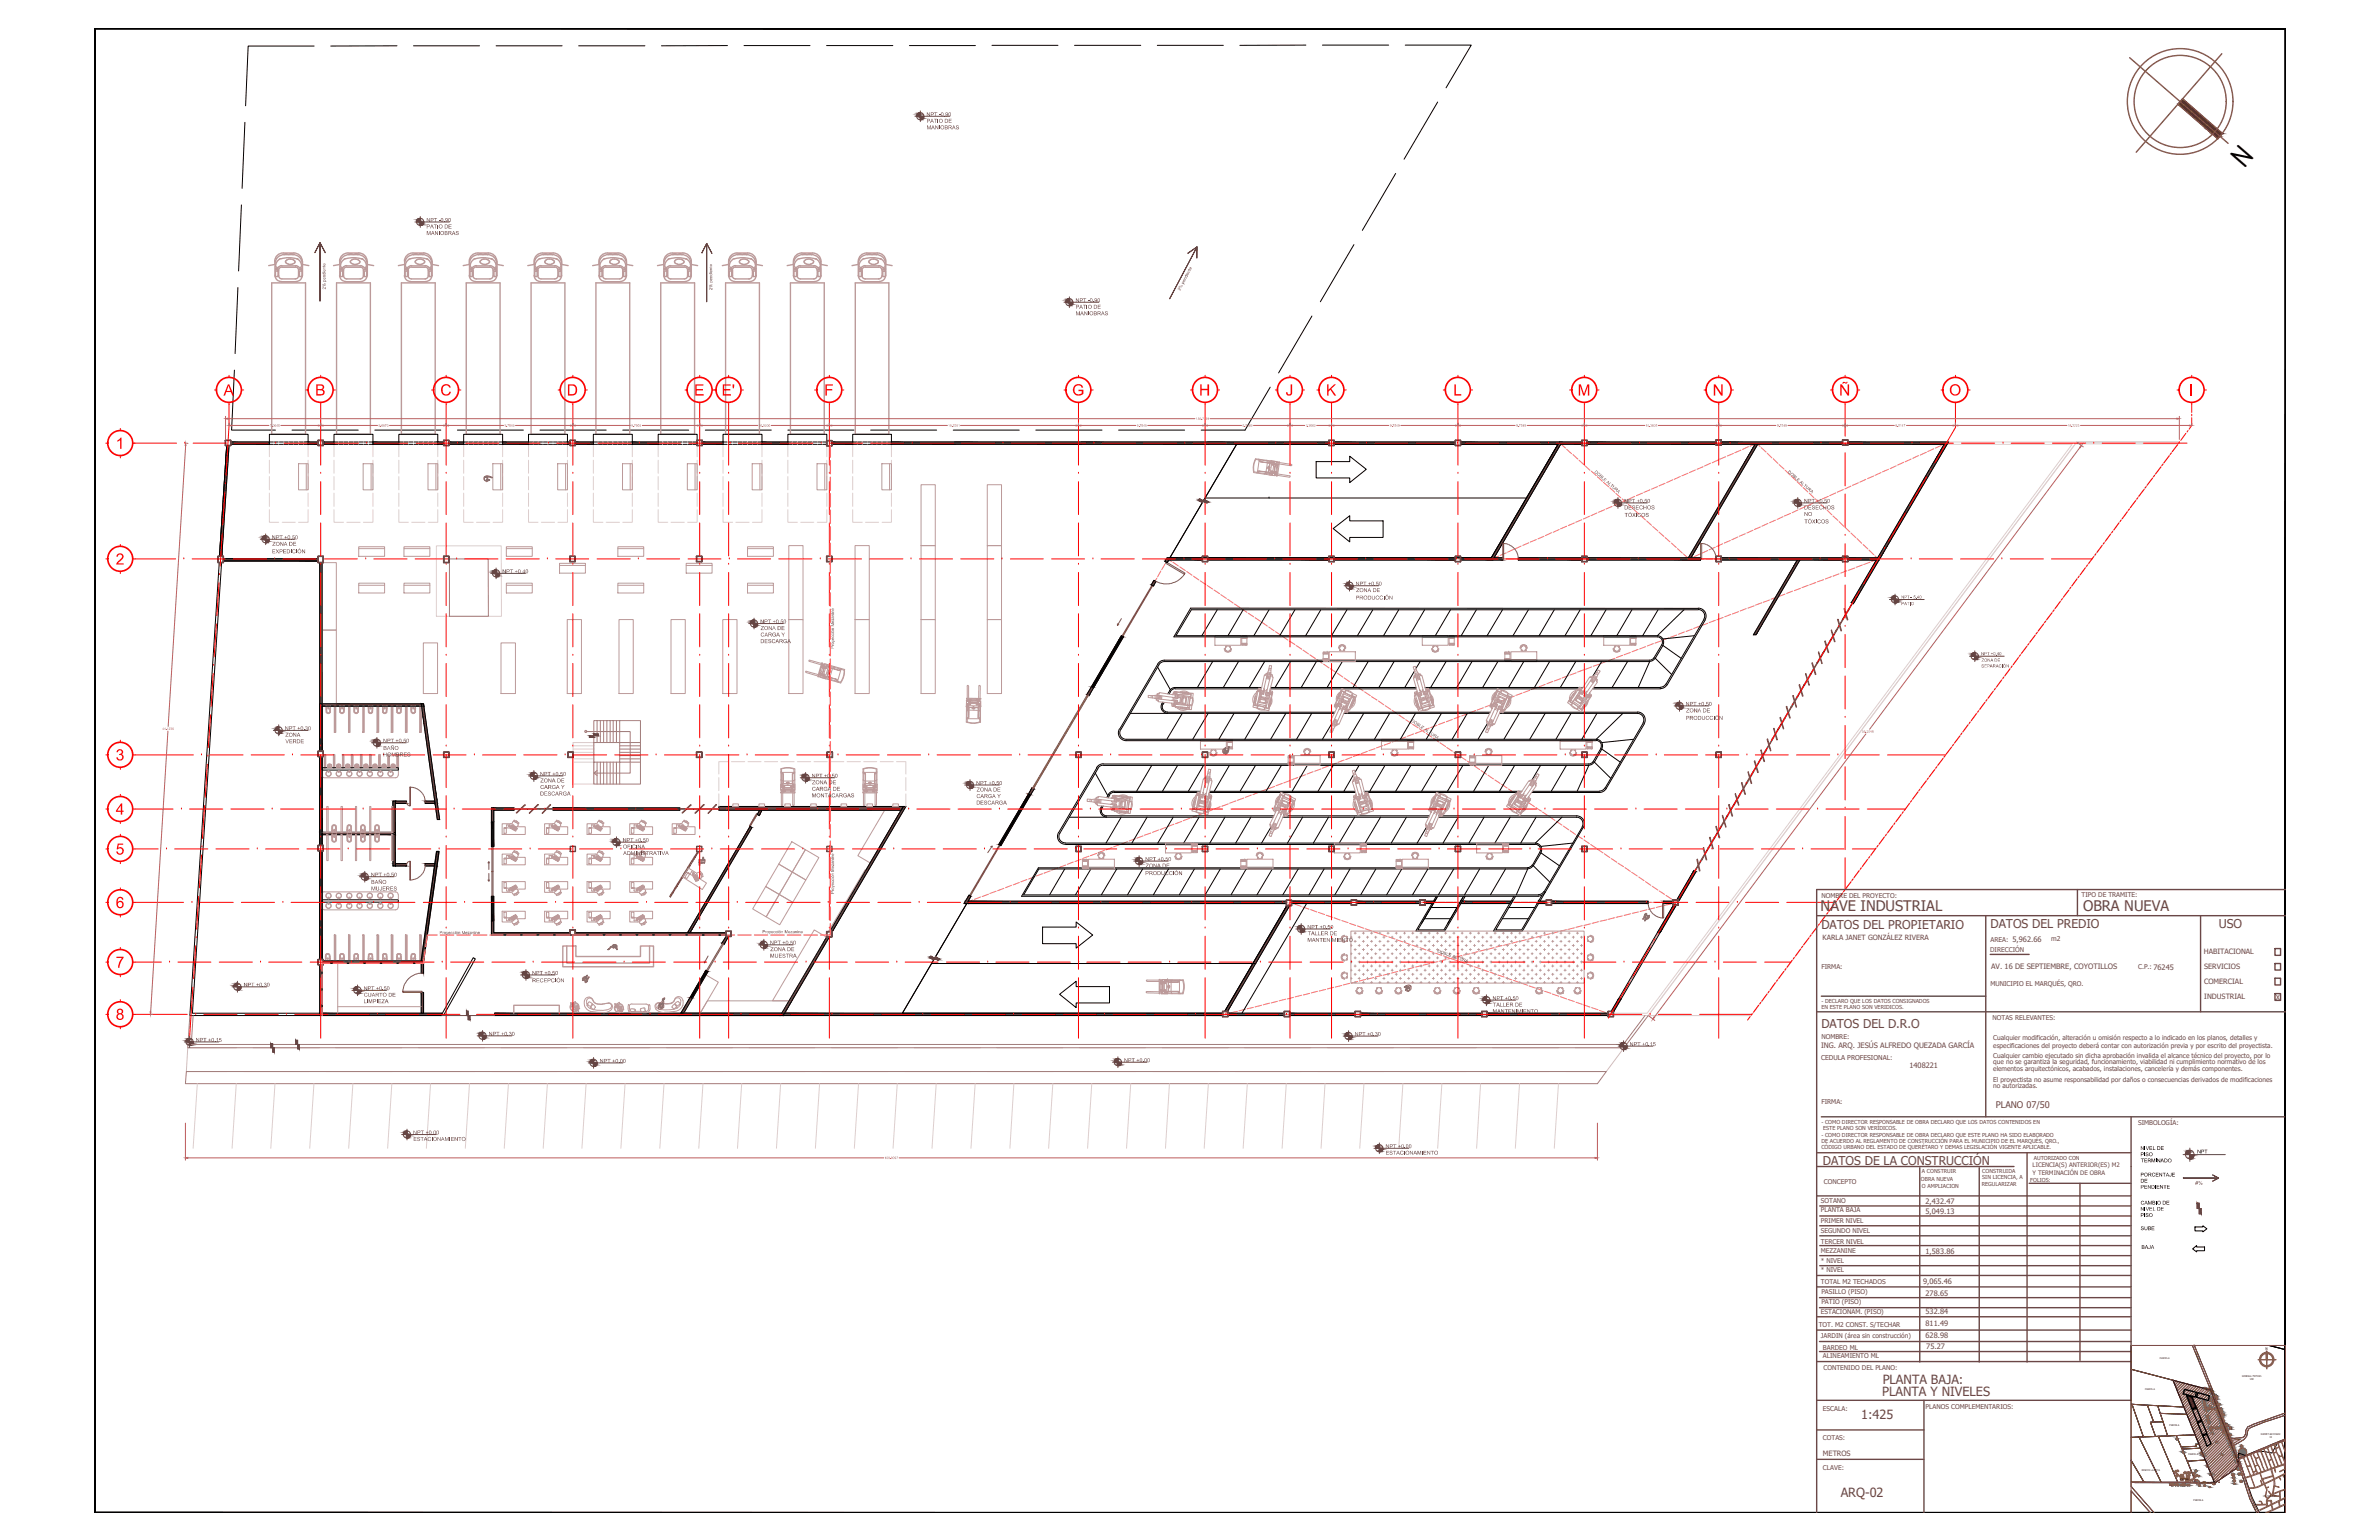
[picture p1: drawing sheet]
<svg xmlns="http://www.w3.org/2000/svg" width="432mm" height="279mm" viewBox="0 0 432 279" stroke-linecap="round" stroke-linejoin="round" font-family="sans-serif">
<defs><g id="words">
<text font-size="5.2" x="406.5" y="25.9" transform="rotate(131 406.5 25.9)">N</text>
<g font-size="3.2" fill="#f00">
<text x="40.6" y="71.8">A</text>
<text x="57.2" y="71.8">B</text>
<text x="79.9" y="71.8">C</text>
<text x="102.9" y="71.8">D</text>
<text x="126" y="71.8">E</text>
<text x="130.9" y="71.8">E'</text>
<text x="149.6" y="71.8">F</text>
<text x="194.6" y="71.8">G</text>
<text x="217.6" y="71.8">H</text>
<text x="233.3" y="71.8">J</text>
<text x="240.7" y="71.8">K</text>
<text x="263.8" y="71.8">L</text>
<text x="286.3" y="71.8">M</text>
<text x="310.9" y="71.8">N</text>
<text x="333.8" y="71.8">Ñ</text>
<text x="353.8" y="71.8">O</text>
<text x="397.3" y="71.8">I</text>
<text x="21" y="81.4">1</text>
<text x="21" y="102.4">2</text>
<text x="21" y="137.9">3</text>
<text x="21" y="147.8">4</text>
<text x="21" y="155">5</text>
<text x="21" y="164.7">6</text>
<text x="21" y="175.6">7</text>
<text x="21" y="185">8</text>
</g>
<g font-size="2.6" fill="#6b4747">
<text x="330.5" y="165.3">NAVE INDUSTRIAL</text>
<text x="378.1" y="165.2">OBRA NUEVA</text>
</g>
<g font-size="2.3" fill="#6b4747">
<text x="341.7" y="251">PLANTA BAJA:</text>
<text x="337.8" y="257.4">1:425</text>
<text x="341.6" y="253.3">PLANTA Y NIVELES</text>
<text x="334.1" y="271.6">ARQ-02</text>
</g>
<g font-size="2.2" fill="#6b4747">
<text x="330.6" y="168.5">DATOS DEL PROPIETARIO</text>
<text x="361.3" y="168.4">DATOS DEL PREDIO</text>
<text x="402.7" y="168.4">USO</text>
<text x="330.6" y="186.5">DATOS DEL D.R.O</text>
<text x="330.9" y="211.3">DATOS DE LA CONSTRUCCIÓN</text>
</g>
<text font-size="1.7" fill="#6b4747" x="362.2" y="201.1">PLANO 07/50</text>
<g font-size="1.4" fill="#6b4747">
<text x="361.4" y="175.8">AV. 16 DE SEPTIEMBRE, COYOTILLOS</text>
<text x="330.5" y="190.1">ING. ARQ. JESÚS ALFREDO QUEZADA GARCÍA</text>
<text x="346.6" y="193.7">1408221</text>
<text x="349.5" y="220.2">5,049.13</text>
<text x="349.5" y="218.4">2,432.47</text>
<text x="349.5" y="227.5">1,583.86</text>
<text x="349" y="232.9">9,065.46</text>
<text x="349.5" y="238.5">532.84</text>
<text x="349.5" y="235">278.65</text>
<text x="349.5" y="242.8">628.98</text>
<text x="349.5" y="240.6">811.49</text>
<text x="349.6" y="244.7">75.27</text>
</g>
<g font-size="1.3" fill="#6b4747">
<text x="330.8" y="170.5">KARLA JANET GONZÁLEZ RIVERA</text>
<text x="400" y="173">HABITACIONAL</text>
<text x="400" y="175.8">SERVICIOS</text>
<text x="400" y="178.5">COMERCIAL</text>
<text x="400.1" y="181.3">INDUSTRIAL</text>
<text x="413.1" y="181.4">X</text>
<text x="330.9" y="264.1">METROS</text>
</g>
<g font-size="1.2" fill="#6b4747">
<text x="330.6" y="163">NOMBRE DEL PROYECTO:</text>
<text x="377.8" y="162.7">TIPO DE TRAMITE:</text>
<text x="361.2" y="172.7">DIRECCIÓN</text>
<text x="361.3" y="170.8">AREA: 5,962.66</text>
<text x="372.3" y="170.8">m2</text>
<text x="330.6" y="175.9">FIRMA:</text>
<text x="361.3" y="178.9">MUNICIPIO EL MARQUÉS, QRO.</text>
<text x="388.1" y="175.9">C.P.: 76245</text>
<text x="361.7" y="185.1">NOTAS RELEVANTES:</text>
<text x="330.6" y="188.5">NOMBRE:</text>
<text x="361.8" y="188.7">Cualquier modificación, alteración u omisión respecto a lo indicado en los planos, detalles y</text>
<text x="361.8" y="190.1">especificaciones del proyecto deberá contar con autorización previa y por escrito del proyectista.</text>
<text x="361.8" y="191.9">Cualquier cambio ejecutado sin dicha aprobación invalida el alcance técnico del proyecto, por lo</text>
<text x="330.5" y="192.4">CEDULA PROFESIONAL:</text>
<text x="361.8" y="193.1">que no se garantiza la seguridad, funcionamiento, viabilidad ni cumplimiento normativo de los</text>
<text x="361.8" y="194.4">elementos arquitectónicos, acabados, instalaciones, cancelería y demás componentes.</text>
<text x="361.8" y="196.2">El proyectista no asume responsabilidad por daños o consecuencias derivados de modificaciones</text>
<text x="361.8" y="197.5">no autorizadas.</text>
<text x="330.6" y="200.2">FIRMA:</text>
<text x="388.1" y="204.2">SIMBOLOGÍA:</text>
<text x="331" y="214.9">CONCEPTO</text>
<text x="330.5" y="219.9">PLANTA BAJA</text>
<text x="330.5" y="218.2">SOTANO</text>
<text x="330.5" y="221.9">PRIMER NIVEL</text>
<text x="330.5" y="225.7">TERCER NIVEL</text>
<text x="330.5" y="223.7">SEGUNDO NIVEL</text>
<text x="330.5" y="227.4">MEZZANINE</text>
<text x="330.5" y="232.9">TOTAL M2 TECHADOS</text>
<text x="330.5" y="230.7">* NIVEL</text>
<text x="330.5" y="229.1">* NIVEL</text>
<text x="330.5" y="238.3">ESTACIONAM. (PISO)</text>
<text x="330.6" y="236.6">PATIO (PISO)</text>
<text x="330.6" y="234.8">PASILLO (PISO)</text>
<text x="330.1" y="240.7">TOT. M2 CONST. S/TECHAR</text>
<text x="330.5" y="242.8">JARDIN (área sin construcción)</text>
<text x="330.9" y="244.9">BARDEO ML</text>
<text x="330.9" y="246.4">ALINEAMIENTO ML</text>
<text x="331" y="248.6">CONTENIDO DEL PLANO:</text>
<text x="330.9" y="256">ESCALA:</text>
<text x="349.5" y="255.7">PLANOS COMPLEMENTARIOS:</text>
<text x="330.9" y="261.3">COTAS:</text>
<text x="330.9" y="266.7">CLAVE:</text>
</g>
<g font-size="1.1" fill="#684545">
<text x="168.1" y="21.1">NPT -0.90</text>
<text x="168.2" y="22.3">PATIO DE</text>
<text x="168.2" y="23.5">MANIOBRAS</text>
<text x="77.4" y="40.3">NPT -0.90</text>
<text x="77.4" y="41.5">PATIO DE</text>
<text x="77.4" y="42.6">MANIOBRAS</text>
<text x="195.2" y="54.8">NPT -0.90</text>
<text x="195.2" y="56">PATIO DE</text>
<text x="195.2" y="57.2">MANIOBRAS</text>
<text x="294.8" y="91.2">NPT +0.50</text>
<text x="294.8" y="92.4">DESECHOS</text>
<text x="294.9" y="93.8">TÓXICOS</text>
<text x="327.4" y="91.2">NPT +0.50</text>
<text x="327.4" y="92.4">DESECHOS</text>
<text x="327.4" y="93.6">NO</text>
<text x="327.5" y="95">TÓXICOS</text>
<text x="49.4" y="97.8">NPT +0.50</text>
<text x="49.4" y="100.4">EXPEDICIÓN</text>
<text x="49.4" y="99">ZONA DE</text>
<text x="91.2" y="104">NPT +0.40</text>
<text x="246" y="106.2">NPT +0.50</text>
<text x="246.1" y="107.4">ZONA DE</text>
<text x="138" y="113.1">NPT +0.50</text>
<text x="246.1" y="108.8">PRODUCCIÓN</text>
<text x="138" y="116.7">DESCARGA</text>
<text x="138" y="115.5">CARGA Y</text>
<text x="138.1" y="114.3">ZONA DE</text>
<text x="305.9" y="128.1">NPT +0.50</text>
<text x="306" y="130.6">PRODUCCIÓN</text>
<text x="306" y="129.3">ZONA DE</text>
<text x="51.7" y="132.5">NPT +0.30</text>
<text x="51.8" y="133.7">ZONA</text>
<text x="51.8" y="134.8">VERDE</text>
<text x="69.6" y="134.7">NPT +0.50</text>
<text x="69.6" y="136.1">BAÑO</text>
<text x="69.6" y="137.3">HOMBRES</text>
<text x="98" y="140.8">NPT +0.50</text>
<text x="98" y="143.1">CARGA Y</text>
<text x="98.1" y="142">ZONA DE</text>
<text x="147.3" y="141.1">NPT +0.50</text>
<text x="147.4" y="143.5">CARGA DE</text>
<text x="147.4" y="142.3">ZONA DE</text>
<text x="177.2" y="142.4">NPT +0.50</text>
<text x="177.2" y="143.6">ZONA DE</text>
<text x="98" y="144.3">DESCARGA</text>
<text x="147.4" y="144.7">MONTACARGAS</text>
<text x="177.2" y="144.8">CARGA Y</text>
<text x="177.2" y="146">DESCARGA</text>
<text x="113" y="152.8">NPT +0.50</text>
<text x="113.1" y="153.9">OFICINA</text>
<text x="113.1" y="155.1">ADMINISTRATIVA</text>
<text x="67.3" y="159.1">NPT +0.50</text>
<text x="67.4" y="160.4">BAÑO</text>
<text x="67.4" y="161.6">MUJERES</text>
<text x="207.9" y="156.2">NPT +0.50</text>
<text x="207.9" y="158.8">PRODUCCIÓN</text>
<text x="207.9" y="157.4">ZONA DE</text>
<text x="139.7" y="171.4">NPT +0.50</text>
<text x="139.8" y="173.8">MUESTRA</text>
<text x="139.8" y="172.6">ZONA DE</text>
<text x="237.3" y="168.5">NPT +0.50</text>
<text x="237.3" y="170.9">MANTENIMIENTO</text>
<text x="237.4" y="169.7">TALLER DE</text>
<text x="44.2" y="179">NPT +0.30</text>
<text x="66" y="179.6">NPT +0.50</text>
<text x="96.6" y="176.9">NPT +0.50</text>
<text x="96.6" y="178.2">RECEPCIÓN</text>
<text x="66" y="182">LIMPIEZA</text>
<text x="66" y="180.8">CUARTO DE</text>
<text x="270.9" y="181.5">NPT +0.50</text>
<text x="270.9" y="183.8">MANTENIMIENTO</text>
<text x="271" y="182.6">TALLER DE</text>
<text x="35.5" y="189">NPT +0.15</text>
<text x="88.7" y="187.9">NPT +0.30</text>
<text x="245.9" y="187.9">NPT +0.30</text>
<text x="295.8" y="189.8">NPT +0.15</text>
<text x="108.8" y="192.8">NPT +0.00</text>
<text x="204" y="192.7">NPT +0.00</text>
<text x="75" y="205.8">NPT +0.00</text>
<text x="75" y="207">ESTACIONAMIENTO</text>
<text x="251.5" y="208.3">NPT +0.00</text>
<text x="251.5" y="209.5">ESTACIONAMIENTO</text>
</g>
<g font-size="1.1" fill="#6b4747">
<text x="368.9" y="211.7">LICENCIA(S) ANTERIOR(ES) M2</text>
<text x="368.9" y="213.1">Y TERMINACIÓN DE OBRA</text>
</g>
<g font-size="1" fill="#6b4747">
<text x="330.6" y="181.9">- DECLARO QUE LOS DATOS CONSIGNADOS</text>
<text x="330.6" y="183.1">EN ESTE PLANO SON VERIDICOS.</text>
<text x="330.6" y="203.9">- COMO DIRECTOR RESPONSABLE DE OBRA DECLARO QUE LOS DATOS CONTENIDOS EN</text>
<text x="330.6" y="206.2">- COMO DIRECTOR RESPONSABLE DE OBRA DECLARO QUE ESTE PLANO HA SIDO ELABORADO</text>
<text x="330.6" y="207.4">DE ACUERDO AL REGLAMENTO DE CONSTRUCCIÓN PARA EL MUNICIPIO DE EL MARQUÉS, QRO.,</text>
<text x="330.6" y="208.5">CÓDIGO URBANO DEL ESTADO DE QUERÉTARO Y DEMAS LEGISLACIÓN VIGENTE APLICABLE.</text>
<text x="330.9" y="205">ESTE PLANO SON VERÍDICOS.</text>
<text x="348.7" y="214.3">OBRA NUEVA</text>
<text x="348.8" y="212.8">A CONSTRUIR</text>
<text x="348.8" y="215.5">O AMPLIACION</text>
<text x="359.7" y="215.1">REGULARIZAR</text>
<text x="359.8" y="213.9">SIN LICENCIA, A</text>
<text x="359.8" y="212.8">CONSTRUIDA</text>
<text x="368.5" y="214.4">FOLIOS:</text>
<text x="369.1" y="210.4">AUTORIZADO CON</text>
</g>
<g font-size="1">
<text x="388.5" y="208.6">NIVEL DE</text>
<text x="388.5" y="209.8">PISO</text>
<text x="398.8" y="209.3">NPT</text>
<text x="388.5" y="213.5">PORCENTAJE</text>
<text x="388.5" y="214.6">DE</text>
<text x="388.5" y="215.7">PENDIENTE</text>
<text x="388.5" y="210.9">TERMINADO</text>
<text x="388.5" y="219.6">NIVEL DE</text>
<text x="388.5" y="220.8">PISO</text>
<text x="388.5" y="218.5">CAMBIO DE</text>
<text x="388.5" y="223.2">SUBE</text>
<text x="388.7" y="226.6">BAJA</text>
</g>
<text font-size="1" fill="#684545" x="398.4" y="214.9">#%</text>
<g font-size=".9" fill="#684545">
<text x="59.1" y="52.5" transform="rotate(-90 59.1 52.5)">2% pendiente</text>
<text x="129.3" y="52.6" transform="rotate(-90 129.3 52.6)">2% pendiente</text>
<text x="214.2" y="52.8" transform="rotate(-63 214.2 52.8)">2% pendiente</text>
<text x="289.3" y="85.7" transform="rotate(41 289.3 85.7)">DOBLE ALTURA</text>
<text x="324.4" y="85.7" transform="rotate(41 324.4 85.7)">DOBLE ALTURA</text>
<text x="345.1" y="108.6">NPT - 5.40</text>
<text x="345.1" y="109.8">PATIO</text>
<text x="151.4" y="117.7" transform="rotate(-90 151.4 117.7)">Proyección Mezanine</text>
<text x="359.6" y="118.9">NPT +0.40</text>
<text x="359.6" y="121.1">SEPARACIÓN</text>
<text x="359.7" y="120">ZONA DE</text>
<text x="256.1" y="130.9" transform="rotate(34 256.1 130.9)">DOBLE ALTURA</text>
<text x="151.4" y="162.2" transform="rotate(-90 151.4 162.2)">Proyección Mezanine</text>
<text x="79.8" y="169.5">Proyección Mezanine</text>
<text x="138.4" y="169.3">Proyección Mezanine</text>
<text x="260.9" y="172.8" transform="rotate(19 260.9 172.8)">DOBLE ALTURA</text>
</g>
<g font-size=".7" fill="#af6060">
<text x="49" y="77.4">7.0646</text>
<text x="68.7" y="77.4">9.6870</text>
<text x="91.6" y="77.4">9.7549</text>
<text x="114.6" y="77.4">9.7903</text>
<text x="137.7" y="77.4">10.0000</text>
<text x="172.1" y="77.4">19.2291</text>
<text x="206.3" y="77.4">9.7549</text>
<text x="217" y="76.2">150.7291</text>
<text x="225.5" y="77.4">6.5489</text>
<text x="237" y="77.4">3.2060</text>
<text x="252.2" y="77.4">9.7549</text>
<text x="275.2" y="77.4">9.7549</text>
<text x="298.7" y="77.4">10.3605</text>
<text x="322.5" y="77.4">9.7549</text>
<text x="344" y="77.4">8.5147</text>
<text x="375.3" y="77.4">18.2223</text>
<text x="29.5" y="132.4">44.1235</text>
<text x="337.9" y="132.9">55.2048</text>
<text x="160.5" y="210.3">108.9097</text>
</g>
<text font-size=".7" x="411.2" y="244.9">N</text>
<g font-size=".5">
<text x="392" y="246.6">PARCELA</text>
<text x="407" y="249.8">GENERAL MOTORS</text>
<text x="408.3" y="250.3">VDC</text>
<text x="389.3" y="252.2">PARCELA</text>
<text x="393.8" y="258.6">PARCELA</text>
<text x="410.4" y="260.4">QUERETARO PARK</text>
<text x="411.9" y="261">VII</text>
<text x="388.7" y="266.8">RENCHO LA JOYA</text>
<text x="395.7" y="268.4">ALCEGA</text>
<text x="397.2" y="264">PARCELA</text>
<text x="398.1" y="272.3">PARCELA</text>
<text x="410.8" y="271.5">COYOTILLOS</text>
</g>
<g font-size=".2">
<text x="398.6" y="245.4" transform="rotate(70 398.6 245.4)">CARRETERA 500</text>
<text x="401" y="251.4" transform="rotate(68 401 251.4)">CARRETERA 500</text>
<text x="405.6" y="261.2" transform="rotate(-2 405.6 261.2)">COYOTILLOS</text>
<text x="405.7" y="263.9" transform="rotate(69 405.7 263.9)">CARRETERA 500</text>
<text x="399.6" y="269.1">AV. 16 DE SEPTIEMBRE</text>
<text x="403.5" y="268.2" transform="rotate(-36 403.5 268.2)">AV. 16 DE SEPTIEMBRE</text>
<text x="407.1" y="268" transform="rotate(69 407.1 268)">CARRETERA 500</text>
<text x="408.8" y="272.5" transform="rotate(69 408.8 272.5)">CARRETERA 500</text>
</g>
</g></defs>
<!-- layer: 0 -->
<g fill="none" stroke="#f27172" stroke-width=".18">
<path d="M271.9 99.5l-.6 1M272.7 98.1l-.6 1.1M273.5 96.9l-.7 1M274.2 95.6l-.6 1M274.7 99.7l-1.1 .5M275 94.3l-.6 1M275.8 93l-.7 1M276.1 99.1l-1.1 .5M276.5 91.7l-.6 1M277.3 90.4l-.7 1M277.5 98.5l-1.1 .4M278 89.1l-.6 1"/>
<path d="M278.8 87.8l-.6 1M278.8 97.9l-1.1 .5M279.5 86.5l-.6 1.1M280.2 97.3l-1.1 .5M280.3 85.2l-.6 1M281.1 83.9l-.6 1.1M281.6 96.7l-1.1 .5M281.8 82.6l-.6 1.1M282.6 81.3l-.6 1.1M283 96.1l-1.1 .5M283.1 80.4l1 .9M284.4 80.4h-1.3l-.4 .7"/>
<path d="M284.4 81.5l.8 .8M284.4 95.5l-1.1 .4M284.6 80.4h1.2M285.5 82.5l.9 .8M285.8 94.9l-1.2 .4M286.1 80.4h1.3M286.6 83.5l.9 .8M287.1 94.3l-1.1 .5M287.7 80.4h1.1M287.7 84.5l.9 .8M288.5 93.7l-1.1 .5M288.8 85.5l.9 .8"/>
<path d="M289.1 80.4h1.3M289.9 93.1l-1.1 .5M290.7 80.4h1.1M291.3 92.5l-1.1 .4M292.1 80.4h1.2M292.6 91.9l-1.1 .4M293.3 89.5l.9 .8M293.7 80.4h1.2M294 91.3l-1.1 .5M294.4 90.5l.9 .8M295.1 80.4h1.2M295.4 90.7l-1.1 .5"/>
<path d="M296.6 80.4h1.3M297.8 93.5l.9 .8M298.1 89.5l-1.1 .4M298.2 80.4h1.1M298.9 94.5l.9 .8M299.5 88.9l-1.1 .4M299.6 80.4h1.3M300 95.5l.9 .8M300.9 88.3l-1.1 .4M301.1 96.5l.9 .8M301.2 80.4h1.1M302.2 97.5l.9 .8"/>
<path d="M302.2 87.7l-1.1 .5M302.6 80.4h1.2M303.4 98.5l.8 .8M303.6 87.1l-1.1 .5M304.2 80.4h1.2M304.5 99.5l.9 .8M305 86.5l-1.1 .5M305.6 80.4h1.2M306.4 85.9l-1.1 .4M307.1 80.4h1.3M307.7 99.5l-.6 1M307.7 85.3l-1.1 .4"/>
<path d="M308.5 98.2l-.7 1M308.7 80.4h1.1M309.1 84.7l-1.1 .4M309.2 96.9l-.6 1M310 95.6l-.6 1M310 99.9l-1.1 .5M310.1 80.4h1.3M310.5 84l-1.1 .6M310.7 94.3l-.6 1M311.3 99.3l-1.1 .5M311.5 93l-.6 1M311.7 80.4h1.1"/>
<path d="M311.9 83.5l-1.1 .5M312.3 91.7l-.6 1M312.7 98.7l-1.1 .5M313 90.4l-.6 1M313.1 80.4h1.2M313.2 82.9l-1.1 .4M313.8 89.1l-.7 1M314.1 98.1l-1.1 .4M314.5 87.8l-.6 1M314.6 82.3l-1.1 .4M314.7 80.4h1.1M315.3 86.5l-.6 1.1"/>
<path d="M315.4 97.4l-1.1 .5M316 81.7l-1.1 .4M316 85.2l-.6 1M316.1 80.4h1.2M316.8 83.9l-.6 1M316.8 96.8l-1.1 .5M317.3 81l-1 .5M317.5 82.6l-.6 1.1M317.6 80.4h1.3M318.2 96.2l-1.1 .5M318.3 81.3l-.6 1.1M318.9 80.4l-.4 .7 .4-.7h1.3"/>
<path d="M318.9 80.4l.5 .6M318.9 80.4l-1.3 .6M319.5 95.6l-1.1 .5M319.7 81.2l.8 .8M320.5 80.4h1.1M320.8 82.2l.8 .9M320.9 95l-1.1 .5M321.9 83.2l.8 .9M321.9 80.4h1.3M322.2 94.4l-1 .4M322.9 84.3l.9 .8M323.5 80.4h1.2"/>
<path d="M323.6 93.7l-1.1 .5M324 85.3l.9 .9M325 80.4h1.2M325 93.1l-1.1 .5M326.3 92.5l-1 .5M326.5 80.4h1.2M327.7 91.9l-1.1 .5M328 80.4h1.1M328.4 89.5l.8 .8M329.5 80.4h1.2M331 80.4h1.1M331.6 92.6l.9 .8"/>
<path d="M332.4 80.4h1.3M332.7 93.6l.9 .8M333.2 89.4l-1.1 .5M333.8 94.6l.8 .9M334 80.4h1.2M334.6 88.8l-1.1 .5M334.9 95.7l.8 .8M335.4 80.4h1.3M336 96.7l.8 .9M336 88.2l-1.1 .5M337 80.4h1.2M337.1 97.7l.8 .9"/>
<path d="M337.3 87.6l-1.1 .5M338.2 98.8l.8 .8M338.5 80.4h1.2M338.7 87l-1.1 .5M339.2 99.8l.9 .8M340 80.4h1.2M340.1 86.4l-1.1 .4M341.4 85.7l-1.1 .5M341.5 80.4h1.1M342.1 99.5l-.6 1M342.8 85.1l-1.1 .5M342.9 98.1l-.7 1.1"/>
<path d="M342.9 80.4h1.3M343.6 96.9l-.6 1M344.2 84.5l-1.1 .5M344.4 95.6l-.7 1M344.5 80.4h1.2M345.1 94.3l-.6 1M345.5 83.9l-1.1 .5M345.9 93l-.6 1M345.9 80.4h1.3M346.6 91.7l-.6 1M346.9 83.3l-1.1 .5M347.4 90.4l-.6 1"/>
<path d="M347.5 80.4h1.2M348.1 89.1l-.5 1M348.2 82.6l-1 .6M348.9 87.8l-.6 1M349 80.4h1.2M349.6 82.1l-1.1 .5M349.7 86.5l-.6 1.1M350.4 85.2l-.6 1M350.5 80.4h1.2M351 81.4l-1.1 .5M351.2 83.9l-.6 1.1M352 82.6l-.6 1.1"/>
<path d="M352 80.4h1.3M352.3 80.8l-1 .5M352.7 81.3l-.6 1.1M353.3 80.4l-.4 .7M353.3 80.4l-.7 .3M201.6 119.1l-.6 1.1M202.4 117.8l-.6 1.1M203.1 116.6l-.6 1M203.9 115.2l-.6 1.1M204.6 113.9l-.6 1.1M205.4 112.7l-.6 1M206.2 111.4l-.7 1"/>
<path d="M206.9 110.1l-.6 1M207.7 108.8l-.6 1M208.4 107.5l-.6 1M209.2 106.2l-.6 1M210 104.9l-.7 1M210.7 103.6l-.6 1.1M211.5 102.3l-.6 1M212 101.4l.6 .5M212.9 102l1 .7M213.3 101.4h-1.3l-.4 .6M213.6 101.4h1.2M214.1 102.8l1 .7"/>
<path d="M215.1 101.4h1.2M215.4 103.7l1 .7M216.6 101.4h1.2M216.6 104.5l1 .7M217.8 105.4l1.1 .7M218.1 101.4h1.2M219.1 106.2l1 .7M219.6 101.4h1.2M220.3 107l1.1 .7M221.1 101.4h1.2M221.6 107.9l1 .7M222.6 101.4h1.2"/>
<path d="M222.8 108.7l1 .7M224.1 109.6l1 .7M224.1 101.4h1.2M225.3 110.4l1 .7M225.6 101.4h1.2M226.6 111.3l.9 .6M227.1 101.4h1.2M227.8 112.1l1 .6M228.6 101.4h1.2M229.1 112.9l.9 .7M230.1 101.4h1.2M230.3 113.8l1 .6"/>
<path d="M231.5 114.6l1 .7M231.6 101.4h1.2M232.8 115.5l1 .6M233.1 101.4h1.2M234 116.3l1 .6M234.6 101.4h1.2M235.2 117.1l1.1 .7M236.1 101.4h1.2M236.5 118l1 .6M237.6 101.4h1.2M237.7 118.8l1.1 .7M239 119.6l1 .7"/>
<path d="M239.1 101.4h1.2M240.6 101.4h1.2M242.1 101.4h1.2M243.6 101.4h1.2M245.1 101.4h1.2M246.6 101.4h1.2M248.1 101.4h1.2M249.6 101.4h1.2M251.1 101.4h1.2M252.6 101.4h1.2M254.1 101.4h1.2M255.6 101.4h1.2"/>
<path d="M257.1 101.4h1.2M258.6 101.4h1.2M260.1 101.4h1.2M261.6 101.4h1.2M263.1 101.4h1.2M264.6 101.4h1.2M266.1 101.4h1.2M267.6 101.4h1.2M269.1 101.4h1.2M270.6 101.4h1.2M271.2 100.7l-.4 .7h1.2M272 100.9l-1.2 .5"/>
<path d="M272.1 101.4h1.4M273.4 100.3l-1.1 .5M273.6 101.4h1.4M275.1 101.4h1.4M276.6 101.4h1.4M278.1 101.4h1.4M279.6 101.4h1.4M281.1 101.4h1.4M282.6 101.4h1.4M284.1 101.4h1.4M285.6 101.4h1.4M287.1 101.4h1.4"/>
<path d="M288.6 101.4h1.4M290.1 101.4h1.4M291.6 101.4h1.4M291.7 119.9l-1.1 .5M293.1 101.4h1.4M293.1 119.4l-1.1 .5M294.5 118.9l-1.1 .4M294.6 101.4h1.4M295.9 118.4l-1.1 .4M296.1 101.4h1.4M297.3 117.8l-1.1 .5M297.6 101.4h1.4"/>
<path d="M298.7 117.3l-1.1 .4M299.1 101.4h1.4M300.1 116.8l-1.1 .4M300.6 101.4h1.4M301.5 116.3l-1.1 .4M302.1 101.4h1.4M302.9 115.7l-1.1 .4M303.6 101.4h1.4M304.3 115.2l-1.1 .4M305.1 101.4h1.2M305.3 101.4h1.3l.4-.6-.4 .6h1.2M305.6 100.5l1 .9 .6-.3"/>
<path d="M305.7 114.7l-1.1 .4M306.6 101.4h1.2M307.1 114.1l-1.1 .5M308.1 101.4h1.2M308.5 113.6l-1.1 .4M308.6 100.5l-1.1 .5M309.6 101.4h1.3M310 113.1l-1.2 .4M311.1 101.4h1.2M311.4 112.5l-1.2 .5M312.6 101.4h1.3M312.8 112l-1.2 .5"/>
<path d="M314.1 101.4h1.2M314.2 111.5l-1.1 .4M315.6 111l-1.1 .4M315.6 101.4h1.3M316.9 110.4l-1.1 .4M317.1 101.4h1.2M318.4 109.9l-1.2 .4M318.6 101.4h1.2M319.8 109.4l-1.2 .4M320.1 101.4h1.3M321.2 108.9l-1.2 .4M321.6 101.4h1.2"/>
<path d="M322.6 108.3l-1.2 .4M323.1 101.4h1.3M324 107.8l-1.1 .4M324.6 101.4h1.2M325.4 107.2l-1.1 .5M326.1 101.4h1.3M326.8 106.7l-1.1 .5M327.6 101.4h1.2M328.2 106.2l-1.1 .4M329.1 101.4h1.2M329.6 105.7l-1.1 .4M330.5 119.1l-.6 1.1"/>
<path d="M330.6 101.4h1.3M331 105.2l-1.1 .4M331.3 117.8l-.6 1.1M332 116.6l-.6 1M332.1 101.4h1.2M332.4 104.6l-1.1 .4M332.8 115.2l-.6 1.1M333.5 114l-.5 1M333.6 101.4h1.3M333.8 104.1l-1.1 .4M334.3 112.7l-.6 1M335.1 111.4l-.6 1"/>
<path d="M335.1 101.4h1.2M335.2 103.6l-1.1 .4M335.8 110.1l-.6 1M336.6 108.8l-.6 1M336.6 101.4h1.3M336.6 103.1l-1.1 .4M337.4 107.5l-.7 1M338 102.5l-1.1 .4M338.1 106.2l-.6 1M338.1 101.4h1.2M338.9 104.9l-.7 1M339.4 102l-1.1 .4"/>
<path d="M339.6 101.4h1.3l-.4 .7M339.6 103.6l-.6 1.1M340.3 100.9l.6 .5-1.2 .5M340.4 102.3l-.6 1M341.3 100.7l-.4 .7h-1.3M189.4 139.8l-.6 1.1M190.2 138.5l-.6 1M191 137.2l-.7 1.1M191.7 135.9l-.6 1.1M192.5 134.6l-.6 1.1M193.2 133.4l-.6 1M194 132.1l-.6 1"/>
<path d="M194.7 130.8l-.6 1M195.5 129.5l-.6 1M196.3 128.2l-.6 1M197 126.9l-.6 1M197.8 125.6l-.6 1M198.5 124.3l-.5 1M199.3 123l-.6 1.1M200.1 121.7l-.6 1M200.8 120.4l-.6 1.1M239.8 139.5l-1.2 .4M240.2 120.5l1 .7M241.2 139l-1.2 .4"/>
<path d="M241.5 121.3l1 .7M242.6 138.4l-1.2 .5M242.7 122.1l1 .7M244 123l.9 .7M244 137.9l-1.2 .4M245.2 123.8l1 .7M245.4 137.4l-1.1 .4M246.5 124.7l.9 .7M246.8 136.8l-1.1 .5M247.7 125.5l1 .7M248.2 136.3l-1.1 .5M248.9 126.4l1 .6"/>
<path d="M249.6 135.8l-1.1 .4M250.2 127.2l1 .7M251 135.3l-1.1 .4M251.4 128l1 .7M252.4 134.8l-1.2 .4M252.7 128.9l1 .7M253.8 134.2l-1.1 .4M253.9 129.7l1 .7M255.1 130.6l1.1 .6M255.2 133.7l-1.1 .4M256.6 133.2l-1.1 .4M261.4 134.8l1 .6"/>
<path d="M262.2 131l-1.1 .5M262.6 135.6l1 .7M263.6 130.5l-1.1 .5M263.9 136.5l.9 .6M265 130l-1.1 .4M265.1 137.3l1 .6M266.4 138.1l.9 .7M266.4 129.5l-1.1 .4M267.6 139l1 .6M267.8 128.9l-1.1 .4M268.8 139.8l1 .7M269.2 128.4l-1.1 .4"/>
<path d="M270.6 127.9l-1.1 .4M272 127.4l-1.1 .4M273.4 126.8l-1.1 .4M274.9 126.3l-1.2 .4M276.3 125.7l-1.2 .5M277.7 125.2l-1.2 .5M279.1 124.7l-1.2 .4M280.5 124.2l-1.1 .4M281.9 123.6l-1.1 .5M283.3 123.1l-1.1 .4M284.7 122.6l-1.2 .4M286.1 122.1l-1.2 .4"/>
<path d="M287.5 121.5l-1.2 .4M288.9 121l-1.1 .4M290.3 120.5l-1.1 .4M318.3 139.8l-.6 1.1M319.1 138.5l-.6 1M319.9 137.2l-.7 1.1M320.6 135.9l-.6 1.1M321.4 134.6l-.6 1.1M322.2 133.4l-.7 1M322.9 132.1l-.6 1M323.7 130.8l-.7 1M324.4 129.5l-.6 1"/>
<path d="M325.2 128.2l-.6 1M325.9 126.9l-.6 1M326.7 125.6l-.6 1M327.4 124.3l-.5 1M328.2 123l-.6 1.1M329 121.7l-.6 1M329.7 120.4l-.6 1.1M178 159.2l-.6 1M178.8 157.9l-.6 1.1M179.5 156.6l-.6 1.1M180.3 155.3l-.6 1.1M181.1 154l-.6 1.1"/>
<path d="M181.8 152.8l-.6 1M182.6 151.4l-.6 1.1M183.3 150.2l-.5 1M184.1 148.9l-.6 1M184.9 147.6l-.6 1M185.6 146.3l-.6 1M186.4 145l-.6 1M186.4 159.6l-1.1 .4M187.2 143.7l-.7 1.1M187.8 159.1l-1.1 .4M187.9 142.4l-.6 1M188.7 141.1l-.7 1"/>
<path d="M189.2 158.5l-1.1 .4M190.6 158l-1.1 .4M192 157.5l-1.1 .4M193.4 156.9l-1.1 .5M194.8 156.4l-1.1 .4M196.3 155.9l-1.2 .4M197.7 155.3l-1.2 .5M199.1 154.8l-1.2 .5M200.4 154.3l-1.1 .4M201.8 153.8l-1.1 .4M203.2 153.2l-1.1 .4M204.6 152.7l-1.1 .4"/>
<path d="M206.1 152.2l-1.2 .4M207.5 151.7l-1.2 .4M208.9 151.1l-1.2 .4M210.3 150.6l-1.1 .4M211.7 150.1l-1.1 .4M213.1 149.5l-1.1 .5M214.5 149l-1.1 .5M215.9 148.5l-1.1 .4M217.3 148l-1.1 .4M218.7 147.4l-1.1 .4M220.1 146.9l-1.1 .4M221.5 146.4l-1.1 .4"/>
<path d="M222.9 145.9l-1.1 .4M224.3 145.3l-1.1 .4M225.7 144.8l-1.1 .4M227.1 144.2l-1.1 .5M228.5 143.7l-1.1 .5M229.9 143.2l-1.1 .4M231.4 142.7l-1.2 .4M232.7 142.1l-1.1 .5M234.1 141.6l-1.1 .4M235.5 141.1l-1.1 .4M236.9 140.6l-1.1 .4M238.3 140l-1.1 .4"/>
<path d="M270.1 140.6l1 .7M271.3 141.5l1 .6M272.5 142.3l1.1 .7M273.8 143.1l1 .7M275 144l1.1 .7M276.3 144.8l1 .7M277.5 145.7l1 .7M278.8 146.5l1 .7M280 147.3l1 .7M281.3 148.2l.9 .7M282.5 149l1 .7M283.8 149.9l.9 .7"/>
<path d="M285 150.7l1 .7M286.2 151.6l1 .6M287.5 152.4l1 .6M288.7 153.2l1 .7M289.9 154.1l1.1 .6M291.2 154.9l1 .7M292.4 155.8l1.1 .6M293.7 156.6l1 .6M294.9 157.4l1 .7M296.2 158.3l1 .6M297.4 159.1l1 .7M298.7 159.9l.9 .7"/>
<path d="M306.9 159.2l-.6 1M307.7 157.9l-.6 1M308.4 156.6l-.6 1.1M309.2 155.3l-.6 1.1M310 154l-.6 1.1M310.7 152.8l-.6 1M311.5 151.4l-.6 1.1M312.3 150.2l-.6 1M313 148.9l-.6 1M313.8 147.6l-.6 1M314.5 146.3l-.6 1M315.3 145l-.6 1"/>
<path d="M316.1 143.7l-.6 1M316.8 142.4l-.6 1M317.6 141.1l-.7 1M175.7 163.1l-.3 .6h1.3M176.5 161.8l-.6 1M176.6 163.3l-1.2 .4M177 163.7h1.2M177.2 160.5l-.5 1.1M178 162.7l-1.1 .5M178.5 163.7h1.2M179.4 162.2l-1.1 .5M180 163.7h1.2"/>
<path d="M180.8 161.7l-1.1 .4M181.5 163.7h1.2M182.2 161.2l-1.1 .4M183 163.7h1.2M183.6 160.6l-1.1 .5M184.5 163.7h1.2M185 160.1l-1.1 .4M186 163.7h1.2M187.5 163.7h1.2M189 163.7h1.2M190.5 163.7h1.2M192 163.7h1.2"/>
<path d="M193.5 163.7h1.1M195 163.7h1.2M196.5 163.7h1.2M198 163.7h1.2M199.5 163.7h1.2M201 163.7h1.2M202.5 163.7h1.2M204 163.7h1.2M205.5 163.7h1.2M207 163.7h1.2M208.4 163.7h1.3M210 163.7h1.2"/>
<path d="M211.5 163.7h1.2M213 163.7h1.2M214.5 163.7h1.2M216 163.7h1.2M217.5 163.7h1.2M218.9 163.7h1.3M220.5 163.7h1.2M222 163.7h1.2M223.5 163.7h1.2M225 163.7h1.2M225.2 179.2l-.6 1M225.9 177.9l-.6 1.1"/>
<path d="M226.5 163.7h1.2M226.7 176.6l-.6 1M227.4 175.3l-.6 1M228 163.7h1.2M228.2 174l-.6 1.1M228.9 172.7l-.6 1.1M229.5 163.7h1.2M229.7 171.4l-.6 1M230.4 170.1l-.6 1.1M231 163.7h1.2M231.2 168.8l-.6 1.1M231.9 167.5l-.5 1"/>
<path d="M232.5 163.7h1.2M232.7 166.2l-.6 1.1M233.4 164.9l-.6 1.1M234 163.7h1.2M234.1 163.7l.7 .3M235 164.1l1.2 .3M235.3 163.7h-1.2l-.5 .9M235.5 163.7h1.3M236.5 164.6l1.1 .3M237 163.7h1.3M237.9 165l1.1 .5M238.5 163.7h1.3"/>
<path d="M239.1 179.8l-1.1 .3M239.3 165.5l1.1 .4M240 163.7h1.3M240.6 179.5l-1.2 .3M240.7 166l1.2 .4M241.5 163.7h1.3M242.1 179.1l-1.2 .3M242.1 166.5l1.1 .4M243 163.7h1.3M243.5 167l1.2 .4M243.5 178.8l-1.1 .3M244.5 163.7h1.3"/>
<path d="M244.9 167.5l1.2 .4M245 178.4l-1.2 .3M246 163.7h1.3M246.4 168l1.1 .4M246.4 178.1l-1.1 .3M247.5 163.7h1.3M247.8 168.5l1.1 .4M247.9 177.7l-1.2 .3M249 163.7h1.3M249.2 169l1.2 .4M249.3 177.3l-1.1 .3M250.5 163.7h1.3"/>
<path d="M250.6 169.5l1.2 .4M250.8 177l-1.2 .3M252 163.7h1.3M252.1 170l1.1 .4M252.3 176.6l-1.2 .3M253.4 163.7h1.4M253.4 170.5l1.2 .4M253.7 176.2l-1.1 .3M254.9 171l1.1 .4M255 163.7h1.3M255.2 175.9l-1.2 .3M256.3 171.5l1.1 .3"/>
<path d="M256.5 163.7h1.3M256.6 175.5l-1.1 .3M257.7 171.9l1.1 .5M258 163.7h1.3M258.1 175.2l-1.2 .2M259.1 172.4l1.2 .4M259.5 163.7h1.3M259.5 174.8l-1.1 .3M260.6 172.9l1.1 .4M261 163.7h1.3M261 174.5l-1.2 .2M262.5 163.7h1.3"/>
<path d="M263.9 163.7h1.4M265.5 163.7h1.3M266.2 174.9l1.1 .4M267 163.7h1.3M267.6 175.4l1.2 .4M268.3 172.6l-1.2 .3M268.5 163.7h1.3M269 175.9l1.2 .4M269.7 172.3l-1.1 .3M270 163.7h1.3M270.5 176.4l1.1 .4M271.2 171.9l-1.2 .3"/>
<path d="M271.5 163.7h1.3M271.9 176.9l1.1 .4M272.6 171.5l-1.1 .3M273 163.7h1.3M273.3 177.4l1.1 .4M274.1 171.2l-1.2 .3M274.5 163.7h1.3M274.7 177.9l1.1 .4M275.5 170.8l-1.1 .3M276 163.7h1.3M276.1 178.4l1.1 .3M277 170.5l-1.2 .3"/>
<path d="M277.5 163.7h1.3M277.5 178.9l1.2 .4M278.5 170.1l-1.2 .3M279 163.7h1.3M279 179.3l1.1 .5M279.9 169.8l-1.1 .3M280.4 179.8l1.1 .4M280.5 163.7h1.3M281.4 169.4l-1.2 .3M282 163.7h1.3M282.8 169.1l-1.1 .2M283.5 163.7h1.3"/>
<path d="M284.3 168.7l-1.2 .3M285 163.7h1.3M285.8 168.3l-1.2 .3M286.5 163.7h1.3M287.2 168l-1.2 .2M288 163.7h1.3M288.7 167.6l-1.2 .3M289.5 163.7h1.3M290.1 167.2l-1.1 .3M291 163.7h1.3M291.6 166.9l-1.2 .2M292.5 163.7h1.3"/>
<path d="M293 166.5l-1.2 .3M294 163.7h1.3M294.5 166.2l-1.2 .2M295.2 179.2l-.6 1M295.5 163.7h1.3M296 177.9l-.6 1M296 165.8l-1.2 .3M296.7 176.6l-.6 1M297 163.7h1.3M297.4 165.5l-1.2 .2M297.5 175.3l-.7 1M298.2 174l-.6 1"/>
<path d="M298.5 163.7h1.3M298.9 165.1l-1.2 .3M299 172.7l-.6 1.1M299.8 171.4l-.7 1M299.9 160.8l1 .7M300 163.7h1.3M300.3 164.7l-1.2 .3M300.5 170.1l-.6 1.1M301.2 161.6l.9 .7M301.3 168.8l-.6 1.1M301.5 163.7h1.3M301.8 164.4l-1.2 .2"/>
<path d="M302 167.5l-.6 1.1M302.4 162.4l1 .7M302.8 166.3l-.6 1M303 163.7h1.2M303.1 163.7h1.1l-.5 1M303.2 164l-1.2 .3M303.6 164.9l-.7 1.1M303.6 163.3l.6 .4M304.2 163.7l-.7 .2M304.6 163.1l-.4 .6M305.4 161.8l-.6 1M306.2 160.5l-.6 1.1"/>
<path d="M222.4 184h1.1M222.9 183.1l-.5 .9M223.1 183.8l-.7 .2M223.7 181.8l-.6 1.1M223.8 184h1.2M224.4 180.5l-.6 1M224.6 183.5l-1.2 .2M225.3 184h1.2M226.1 183.1l-1.2 .3M226.8 184h1.2M227.5 182.8l-1.1 .2M228.3 184h1.1"/>
<path d="M229 182.4l-1.2 .3M229.7 184h1.3M230.4 182l-1.1 .3M231.3 184h1.2M231.9 181.7l-1.2 .3M232.7 184h1.3M233.3 181.3l-1.1 .3M234.3 184h1.2M234.8 180.9l-1.2 .3M235.8 184h1.2M236.3 180.6l-1.2 .3M237.3 184h1.2"/>
<path d="M237.7 180.2l-1.1 .3M238.8 184h1.1M240.3 184h1.2M241.8 184h1.2M243.2 184h1.3M244.8 184h1.2M246.3 184h1.2M247.8 184h1.2M249.3 184h1.1M250.8 184h1.2M252.3 184h1.1M253.7 184h1.3"/>
<path d="M255.3 184h1.2M256.8 184h1.2M258.3 184h1.2M259.8 184h1.1M261.3 184h1.2M262.8 184h1.1M264.2 184h1.3M265.8 184h1.2M267.3 184h1.2M268.8 184h1.2M270.3 184h1.2M280.8 184h1.2"/>
<path d="M281.8 180.4l1.1 .3M282.3 184h1.2M283.2 180.8l1.2 .4M283.8 184h1.1M284.6 181.3l1.2 .4M285.3 184h1.2M286 181.8l1.2 .4M286.8 184h1.2M287.4 182.3l1.2 .4M288.2 184h1.3M288.9 182.8l1.1 .4M289.8 184h1.2"/>
<path d="M290.3 183.3l1.1 .4M291.7 183.8l.7 .2M292.9 183.1l-.5 .9h-1.1M293.7 181.8l-.6 1M294.4 180.5l-.6 1"/>
</g>
<!-- layer: Mobiliario -->
<g fill="none" stroke="#decece" stroke-width=".18">
<path d="M48.9 92.5v2.3h1.7M48.9 80.6v2.3M48.9 83.5v2.4M48.9 86.5v2.4M48.9 89.5v2.4M51.2 94.8h2.4M55.9 92.5v2.3h-1.7M55.9 80.6v2.3M55.9 83.5v2.4M55.9 86.5v2.4M55.9 89.5v2.4M60.6 92.5v2.3h1.8"/>
<path d="M60.6 80.6v2.3M60.6 83.5v2.4M60.6 86.5v2.4M60.6 89.5v2.4M62.9 94.8h2.5M67.7 92.5v2.3h-1.7M67.7 80.6v2.3M67.7 83.5v2.4M67.7 86.5v2.4M67.7 89.5v2.4M72.4 92.5v2.3h1.7M72.4 80.6v2.3"/>
<path d="M72.4 83.5v2.4M72.4 86.5v2.4M72.4 89.5v2.4M74.7 94.8h2.4M79.2 99h11.8v12.8h-11.8zM79.5 92.5v2.3h-1.8M79.5 80.6v2.3M79.5 83.5v2.4M79.5 86.5v2.4M79.5 89.5v2.4M84.2 92.5v2.3h1.7M84.2 80.6v2.3"/>
<path d="M84.2 83.5v2.4M84.2 86.5v2.4M84.2 89.5v2.4M86.5 94.8h2.4M91.2 92.5v2.3h-1.7M91.2 80.6v2.3M91.2 83.5v2.4M91.2 86.5v2.4M91.2 89.5v2.4M95.9 92.5v2.3h1.8M95.9 80.6v2.3M95.9 83.5v2.4"/>
<path d="M95.9 86.5v2.4M95.9 89.5v2.4M98.3 94.8h2.4M103 92.5v2.3h-1.7M103 80.6v2.3M103 83.5v2.4M103 86.5v2.4M103 89.5v2.4M107.7 92.5v2.3h1.7M107.7 80.6v2.3M107.7 83.5v2.4M107.7 86.5v2.4"/>
<path d="M107.7 89.5v2.4M110 94.8h2.4M114.8 92.5v2.3h-1.8M114.8 80.6v2.3M114.8 83.5v2.4M114.8 86.5v2.4M114.8 89.5v2.4M119.5 92.5v2.3h1.7M119.5 80.6v2.3M119.5 83.5v2.4M119.5 86.5v2.4M119.5 89.5v2.4"/>
<path d="M121.8 94.8h2.4M126.5 92.5v2.3h-1.7M126.5 80.6v2.3M126.5 83.5v2.4M126.5 86.5v2.4M126.5 89.5v2.4M131.2 92.5v2.3h1.8M131.2 80.6v2.3M131.2 83.5v2.4M131.2 86.5v2.4M131.2 89.5v2.4M133.6 94.8h2.4"/>
<path d="M138.3 92.5v2.3h-1.7M138.3 80.6v2.3M138.3 83.5v2.4M138.3 86.5v2.4M138.3 89.5v2.4M143 92.5v2.3h1.7M143 80.6v2.3M143 83.5v2.4M143 86.5v2.4M143 89.5v2.4M145.3 94.8h2.4M150.1 92.5v2.3h-1.8"/>
<path d="M150.1 80.6v2.3M150.1 83.5v2.4M150.1 86.5v2.4M150.1 89.5v2.4M154.8 92.5v2.3h1.7M154.8 80.6v2.3M154.8 83.5v2.4M154.8 86.5v2.4M154.8 89.5v2.4M157.1 94.8h2.4M161.8 92.5v2.3h-1.7M161.8 80.6v2.3"/>
<path d="M161.8 83.5v2.4M161.8 86.5v2.4M161.8 89.5v2.4"/>
</g>
<!-- layer: Puertas -->
<g fill="none" stroke="#7d5454" stroke-width=".18">
<path d="M272.8 98.6h.1v2.8h-.1zM272.9 98.6l.4 .1M273.4 98.7l.4 .1M273.9 98.8l.3 .2M274.2 99l.3 .2M274.6 99.3l.3 .2M274.9 99.6l.2 .3M275.2 100l.1 .3M308.7 98.6h.2v2.8h-.2zM308.9 98.6l.3 .1M309.3 98.7l.4 .1M309.8 98.8l.3 .2"/>
<path d="M310.1 99l.3 .2M310.5 99.3l.3 .2M310.8 99.6l.2 .3M311.1 100l.1 .3M203.1 113.3l-.3 .2M203.5 112.2l-.7 1.3v-.3M209.1 106.2l.1 .1-5.4 9.2-.2-.1zM209.8 105.5l.4 .1M210.3 105.7l.3 .1M210.7 105.8l.3 .1M211.1 105.9h.4M211.6 105.9h.3"/>
<path d="M211.7 102l3.4 2-.1 .2-3.5-2zM212.4 105.9h-.4M212.8 105.8h-.3M213.2 105.6l-.3 .1M213.7 105.4l-.4 .2M214 105.2l-.3 .2M214.4 104.9l-.3 .2M214.7 104.6l-.3 .2M215 104.2l-.2 .3M275.4 100.4l.1 .3M275.5 100.8l.1 .4M311.3 100.4l.1 .3"/>
<path d="M311.4 100.8l.1 .4M73.8 145.6v.2M73.8 156.7v.2M73.9 145.9l.2 .2M74.1 156.4l-.2 .2M74.2 146.1l.2 .1M74.4 142.8h.1v3.4h-.1zM74.4 156.3h.1v3.4h-.1zM74.4 156.3h-.2M74.4 142.8h.4M74.4 159.7h.4M74.8 142.8l.4 .1"/>
<path d="M75.2 159.5l-.4 .1M75.3 142.9l.3 .2M75.6 159.4l-.3 .1M75.7 143.1l.3 .2M76 159.1l-.3 .3M76.1 143.4l.2 .2M76.3 158.9l-.2 .2M76.4 143.7l.2 .2M76.6 158.6l-.2 .2M76.7 144l.2 .3M76.9 158.2l-.2 .3M76.9 144.4l.1 .3"/>
<path d="M77 157.7l-.1 .4M77.1 144.8l.1 .4M77.2 157.3l-.1 .4M77.2 145.3v.3M77.2 156.9v.3M88.6 156.6l.1-.2v1.3M88.7 158.5v1.4l-.1-.2M88.7 156.4l.2 .2M88.9 159.7l-.2 .2M89.3 153.6h.2v4.5h-.2zM89.3 158.1h.2v4.5h-.2zM136.2 149.5l.2 .1"/>
<path d="M136.4 149.1l.2 .1M136.7 148.7l.1 .2M136.9 148.4l.1 .1M137.1 148l.1 .1M137.3 147.7l.2 .1-1.4 2.2-.1-.2zM179.8 153.6l.3-.1-.8 1.2M180.1 153.5l-.1 .3M181.4 153.3h.1l-5.4 9.2-.1-.1zM73.1 179.8h3.5v.3h-3.5zM73.2 179.5l-.1 .3M73.3 179l-.1 .4M73.4 178.6l-.1 .4"/>
<path d="M73.7 178.2l-.3 .3M73.9 177.9l-.2 .3M74.2 177.5l-.2 .3M74.5 177.2l-.2 .3M74.9 177l-.3 .2M75.3 176.8l-.3 .2M75.8 176.7l-.4 .1M76.2 176.6h-.3M76.7 176.5l-.4 .1M128.1 174.5l-.3 .2M128.5 173.5l-.7 1.2v-.3M131.1 171.2l.2 .1-2.9 4.9-.2-.1z"/>
<path d="M299.1 163.9l.1 .5M299.2 164.4l.1 .4M299.4 164.9l.2 .3M299.6 165.2l.2 .3M299.8 165.6l.3 .3M300.2 165.9l.3 .2M300.5 166.2l.4 .1M300.9 166.4l.4 .1M301.4 166.5l.4 .1M301.8 163.7h.2v2.9h-.2z"/>
</g>
<!-- layer: Mobiliario -->
<g fill="none" stroke="#bc9a9a" stroke-width=".18">
<path d="M54.2 84.1h1.7v4.8h-1.7zM55.6 84.1v4.8M65.1 99.2h4.7v1.7h-4.7zM65.1 99.5h4.7M65.9 84.1h1.8v4.8h-1.8zM67.4 84.1v4.8M73.3 99.2h4.7v1.7h-4.7zM73.3 99.5h4.7M77.7 84.1h1.8v4.8h-1.8zM79.1 84.1v4.8M89.5 84.1h1.7v4.8h-1.7zM90.9 84.1v4.8"/>
<path d="M91.9 99.2h4.7v1.7h-4.7zM91.9 99.5h4.7M101.2 84.1h1.8v4.8h-1.8zM102.7 84.1v4.8M112.1 99.2h4.7v1.7h-4.7zM112.1 99.5h4.7M113 84.1h1.8v4.8h-1.8zM114.4 84.1v4.8M124.8 84.1h1.7v4.8h-1.7zM126.2 84.1v4.8M135.7 99.2h4.7v1.7h-4.7zM135.7 99.5h4.7"/>
<path d="M136.5 84.1h1.8v4.8h-1.8zM137.9 84.1v4.8M143.2 99h2.6v13.4h-2.6zM148.3 84.1h1.8v4.8h-1.8zM149.7 84.1v4.8M155.2 99h2.6v13.4h-2.6zM160.1 84.1h1.7v4.8h-1.7zM161.5 84.1v4.8M167.2 99h2.6v13.4h-2.6zM167.2 87.9h2.6v11.1h-2.6zM179.2 99h2.6v13.4h-2.6zM179.2 87.9h2.6v11.1h-2.6z"/>
<path d="M227.5 85.7l3.8 .6 .1-.4M227.9 83.3l-.3 .9v1.4M228 83.4l.6 .1-.4 2.2-.5-.1M228.4 85.7l1.3 .2M228.4 83.3l.3 .4M228.5 85.4l-.2 .2M228.5 85.5l-.4 .3M228.5 83.6l.2 .2M228.6 85.5l-.3 .3M228.6 83.3l.2 .4M228.7 83.5l1.3 .1M228.7 83.7l1.8 .3-.2 1.7-1.8-.2 1.8 .2 .2-1.7z"/>
<path d="M229.7 85.9l.8 .1M229.7 85.7l-.2 .3M229.9 83.5l.1 .4M230 83.7l1.3 .1M230 84l-.2 1.6M230.2 84.7v.2M230.2 85.7l.1 .2M230.2 84.7l.1 .1M230.3 84.9v-.1zM230.3 85.7l.3 .1M230.3 84.9l-.1 .1M230.3 86.1l1.1 .2 .1-.1"/>
<path d="M230.3 84.9h.1M230.3 84.8h.1M230.4 84.6l-.3 .2 .2 .2M230.4 84.7v.3M230.4 84l.4-.1-.3 .1M230.4 84.6a.26 .26 0 0 0-.3 .2 .26 .26 0 0 0 .2 .3M230.5 84.7l-.1 .4M230.7 85.9h.2M230.7 83.5l-.1 .1M230.7 83.6l1.1 .1M230.7 85.5h.3M230.8 85.8l-.1 .1"/>
<path d="M230.8 85.5v.1M230.8 83.8l-.2 .1M230.8 84h-.3M230.9 84.3l.3 .1M231 85.9v.2l-.7-.2 .6 .2M231 84.3h.1M231 83.9h.3M231 84h.1M231.1 85.6l.1 .1M231.1 85.8l-.1 .1M231.1 85.8h.1M231.1 85.7v.1z"/>
<path d="M231.2 84.3l-.2 1.3h-.2v.2l.3 .1-.1-.4M231.3 83.8l-.1 .2M231.3 83.8l-.5 .1-.3 2-.2-.2M231.3 84h-.3v.3h.3v-.3v.2l.1-.1M231.3 86h.2M231.4 84.1h.1M231.4 85.7h.1M231.4 84.1l.2 .1v-.5l-3.7-.5a3.2 3.2 0 0 0-.4 2.5M231.4 84.2l.3 .1h-.2l-.2 1.4 .1 .1h-.2zM231.4 84.3h-.1M231.5 85.7h.1M231.4 86.3h.1"/>
<path d="M231.5 85.7l.1 .1zM231.5 85.8h-.4M231.5 85.9h.1M231.5 85.6l.1 .1zM231.5 85.8h.2v.4h-.2zM231.6 84.3h.1M231.6 84.2h.1v.1h.1h-.1M231.6 85.7h.2zM231.6 84.4h.1M231.6 84h.2M231.6 84.4h.2zM231.7 84.6l.2-.1z"/>
<path d="M231.7 84.6l-.1 .9 .2 .1-.2-.1M231.8 83.7v.1M231.8 83.9l.2 .1M231.8 83.8l-.1 .5h.2l.1-.5h.2l-.3 2.6h-.3l.3-2.1M231.9 86.2l2.2 .4M231.9 86l2.2 .3 .1 .2h-.1M231.9 84.3h-.1l.1 .1M231.9 84.4h-.1l.1 .1M232.2 83.9l2.2 .4 .1 .1-.1 .1-2.2-.3M58.5 114.3h2.5v13.4h-2.5zM58.5 102.1h2.5v12.2h-2.5zM65.1 105.8h4.7v1.8h-4.7z"/>
<path d="M65.1 106.2h4.7M73.3 105.8h4.7v1.8h-4.7zM73.3 106.2h4.7M76.8 116.6h2.6v9.2h-2.6zM90.9 116.6h2.7v9.2h-2.7zM91.9 105.8h4.7v1.8h-4.7zM91.9 106.2h4.7M101.6 102.2h4.7v1.8h-4.7zM101.6 102.6h4.7M103 112.4h2.5v13.4h-2.5zM112.1 105.8h4.7v1.8h-4.7zM112.1 106.2h4.7"/>
<path d="M112.4 112.4h2.5v13.4h-2.5zM121.8 112.4h2.6v13.4h-2.6zM124.5 102.2h4.7v1.8h-4.7zM124.5 102.6h4.7M131.2 112.4h2.6v13.4h-2.6zM135.7 105.8h4.7v1.8h-4.7zM135.7 106.2h4.7M143.2 112.4h2.6v13.4h-2.6zM146.9 119.8l-.1 .1 .1 .1 2.2 .6M147 119.8l2.1 .6M155.2 112.4h2.6v13.4h-2.6zM167.2 112.4h2.6v13.4h-2.6z"/>
<path d="M179.2 112.4h2.6v13.4h-2.6zM220.5 115.3h4.7v1.8h-4.7zM220.5 115.7h4.7M222.4 118.1l.1 .1M222.4 117.8v.2M222.5 118.1h.2M222.5 117.3v.2M222.5 117.3h.1M222.5 117.3h.2M222.5 118h.1M222.5 117.4h.1M222.5 117.3h-.1l.1 .1"/>
<path d="M222.5 118.1h.1M223.1 117.3h.2M223.1 118.1h.1M223.2 117.4h.1M223.2 117.3h.1M223.2 117.3h.2l-.1 .1M223.3 118h.1M223.3 118.1h-.2M223.3 117.3v.2M223.4 118.1l-.1 .1M223.4 117.8v.2M223.5 117.7a.62 .62 0 0 1-.6 .7 .62 .62 0 0 1-.6-.7 .57 .57 0 0 0 .6 .6 .57 .57 0 0 0 .5-.6h.1"/>
<path d="M225.4 115.5l.1-.1-.1 .4h.9l.1-.3-.2-.1 .2 .1-.1 .3h-.9zM225.4 115.8h.9v.9h-.9zM225.4 116.7h.9l.1 .3-1 .1zM225.4 115.5l.1 .1zM225.4 116.8h.3v.1h-.3zM225.4 117h.1M225.5 115.6l-.1 .1 .1 .1M225.5 115.6h.2M225.6 115.4h-.2v.1M225.6 115.6h.1M225.6 115.5h.5M225.6 115.3l-.1 .1"/>
<path d="M225.6 117h.1M225.6 115.4h.5M225.7 115.6l.1 .2h-.3M225.8 116.8h.5v.1h-.5zM226 115.6h.1M226 115.8h.1M226.1 117h.1M226.1 115.6h.1M226.1 115.4h.1M226.2 115.4h-.7h.7M226.2 115.4h.1v.1M226.3 117h.1"/>
<path d="M226.3 115.6h.1M240.2 118.6h.9v.9h-.9zM240.2 118.3h.9v.3h-.9zM240.2 118.4h.5v.2h-.5zM240.2 118.3h.1M240.2 119.8h.1M240.2 119.9h.1M240.3 119.9h.6M240.3 119.9l-.1-.1v-.3h.9v.3l-.1 .1M240.3 119.6h.2M240.3 119.9l.1 .1M240.4 119.9h.5"/>
<path d="M240.4 119.7h.1M240.4 120h.5M240.4 118.3h.1M240.4 119.8h.1M240.7 119.6h.3M240.8 119.5l-.1 .1 .1 .1M240.8 118.4h.3v.2h-.3zM240.9 118.3h.1M240.9 119.8h.1M240.9 119.9v.1M241 119.9l-.1 .1M241 119.5l.1 .2h-.3"/>
<path d="M241.1 118.3h.1M241.1 119.8h.1M241.1 119.9h-.1M241.3 118.3h4.7v1.7h-4.7zM241.3 119.7h4.7M243 117.6a.66 .66 0 0 1 .6-.7 .66 .66 0 0 1 .7 .7M243 117.6a.57 .57 0 0 1 .6-.6 .57 .57 0 0 1 .6 .6M243.2 117.3v.2M243.2 117.2h-.1M243.2 118h.1zM243.2 118h.1M243.2 117.8v.2"/>
<path d="M243.2 117.2v.2M243.2 118.1h.2M243.2 117.2h.3M243.3 118h.1M243.3 117.3h.1M243.8 117.2h.2M243.8 118.1h.2M243.9 117.3l.1 .1M243.9 118h.1zM243.9 118h.1M244 118h.1M244 117.2l-.1 .1h.2v.2"/>
<path d="M244.1 117.2h.1M244.1 117.9v.1M244.2 117.6h.1M258.1 115.3h4.7v1.8h-4.7zM258.1 115.7h4.7M259.9 117.7a.57 .57 0 0 0 .6 .6 .57 .57 0 0 0 .6-.6 .62 .62 0 0 1-.6 .7 .62 .62 0 0 1-.7-.7M259.9 117.7h.1M260.1 118.1v.1M260.1 118.1h.3M260.1 117.3v.2M260.1 117.8v.2M260.1 117.3h.1"/>
<path d="M260.1 117.3h.2M260.1 118h.1M260.2 117.4h.1M260.2 117.3l-.1 .1M260.2 118.1h.1M260.2 117.3h.1M260.7 117.3h.3l-.1 .1M260.8 118.1h.1M260.9 117.3h.1M260.9 117.4h.1M260.9 118.1h-.2M260.9 117.3v.2"/>
<path d="M260.9 118h.1M261 118.1l-.1 .1M261 117.8v.2M263 115.8h.9v.9h-.9zM263 116.7h1v.3l-.9 .1zM263.1 116.8h.3v.1h-.3zM263.1 117h.1M263.1 115.6h.1M263.1 115.6h.3M263.2 115.4l-.2 .1v.3h1v-.3l-.2-.1M263.2 115.4l-.2 .1v.3h.9l.1-.3-.2-.1M263.2 115.4h-.1v.1"/>
<path d="M263.2 115.3v.1M263.3 117h.1M263.3 115.6h.1M263.3 115.6l.1 .1-.1 .1-.3-.1 .1-.1M263.4 116.8h.5v.1h-.5zM263.7 115.6h.1M263.7 115.8h.1M263.7 115.4l.1 .1h-.6M263.7 117h.1M263.7 115.4h-.4M263.7 115.4h.1M263.8 115.4h.1v.1"/>
<path d="M263.8 115.4h-.6h.6M263.9 117h.1M263.9 115.6h.1M273.1 118.3h.9l.1 .3h-1zM273.1 118.6h1v.9h-1zM273.2 118.3h.1M273.2 119.8h.1M273.1 119.9h.2M273.2 118.4h.4v.2h-.4zM273.3 119.9l-.2-.1v-.3h1v.3l-.2 .1M273.3 119.9h.6M273.3 119.6h.1"/>
<path d="M273.3 119.7h.1M273.3 118.3h.1M273.3 119.8h.1M273.3 119.9l.5 .1M273.7 119.5l-.1 .2h.3M273.7 118.4h.3v.2h-.3zM273.7 119.6h.2M273.8 118.3h.1M273.8 119.8h.1M273.8 119.9v.1M273.9 119.9l-.1 .1M273.9 119.5l.1 .1-.1 .1"/>
<path d="M273.9 119.9l-.4-.1-.2 .1M274 118.3h.1M274 119.8h.1M274 119.9h-.1M274.2 118.3h4.7v1.7h-4.7zM274.2 119.7h4.7M275.9 117.6a.66 .66 0 0 1 .6-.7 .66 .66 0 0 1 .7 .7M275.9 117.6h.1a.57 .57 0 0 1 .5-.6 .57 .57 0 0 1 .6 .6M276.1 117.3v.2M276.1 117.2h.1M276.1 117.8v.2M276.2 117.2l-.1 .2"/>
<path d="M276.2 118h.1M276.2 118l-.1 .1 .1-.1M276.2 118.1h.2M276.2 117.2h.2M276.2 117.3h.1M276.7 117.2h.2M276.8 118.1h.1M276.8 117.3h.1M276.9 118h.1M276.9 117.2v.1h.1v.2M276.9 117.3v.1M277 117.2h.1"/>
<path d="M277 117.9v.1M277.2 117.6h-.1M291.1 115.3h4.7v1.8h-4.7zM291.1 115.7h4.7M292.8 117.7a.66 .66 0 0 0 .6 .6 .66 .66 0 0 0 .7-.6M293 118.1v.1M293 118.1l.2-.1-.1 .1M293 117.3v.2M293 117.8v.2M293.1 117.3h.1M293.1 118h.1M293.1 117.4h.1"/>
<path d="M293.1 118.1h.2M293.1 118.1h.1M293.2 117.4h.1M293.2 117.3h.1M293.2 117.3h-.2l.1 .1M293.7 117.3h.2v.1M293.8 118.1h.1M293.8 117.3l.1 .1zM293.8 117.4h.1M293.9 118.1h-.3M293.9 118h.1M293.9 117.3v.2"/>
<path d="M293.9 117.8v.2M294 118.1l-.1 .1M294.1 117.7h-.1a.57 .57 0 0 1-.6 .6 .57 .57 0 0 1-.5-.6h-.1M296 115.8h.9v.9h-.9zM296 116.7h.9v.3l-.9 .1zM296 116.8h.3v.1h-.3zM296 117h.1M296 115.6h.1M296.1 115.6l-.1 .2h.3M296.1 115.6h.2M296.1 115.4h.7M296.1 115.4l-.1 .1v.3h.9l-.1-.4"/>
<path d="M296.1 115.4l-.1 .1v.3h.9v-.3l-.1-.1M296.1 115.4h-.1v.1M296.2 115.3h-.1a.45 .45 0 0 0 .7 .1M296.2 117h.1M296.2 115.6h.1M296.3 115.6l.1 .1-.1 .1M296.4 116.8h.5v.1h-.5zM296.6 115.6h.1M296.6 115.8h.2M296.7 117h.1M296.7 115.6h.1M296.7 115.4l-.5 .1"/>
<path d="M296.7 115.4h-.5M296.8 115.4h.1v.1M296.9 117h.1M296.9 115.6h.1M58.5 139.7v1M58.5 139.3h13.8M59.2 128.5h.1M59.2 128.9v.3M59.2 129.2l.3 .2M59.2 128.1v.3M59.2 128.1v.8M59.2 128.2h.1"/>
<path d="M59.2 128.5v.2M59.2 128.1h.8M59.2 128.7v.2M59.2 128.9l.1 .3M59.3 128.5v.1M59.3 128.7v.2M59.3 128.9v.3M59.3 129.2l.2 .1M59.4 128.5h-.1M59.4 139l.1 .1M59.5 129.5h.2M59.5 139.1h.7"/>
<path d="M59.5 139.1a.36 .36 0 0 1 .3-.4 .36 .36 0 0 1 .4 .4M59.5 139.1h.1M59.5 138.7a.45 .45 0 0 1 .6 0 .45 .45 0 0 1 .1 .6h-.8zM59.6 128.2v.1zM59.6 139.9a.44 .44 0 0 0-.3 .7 .44 .44 0 0 0 .7 0 .44 .44 0 0 0-.3-.7v.2h-.1M59.6 139.9a.49 .49 0 0 0-.4 .7 .49 .49 0 0 0 .8 0 .49 .49 0 0 0-.3-.7M59.6 128.5h.3M59.6 128.4h-.2M59.6 138.7a.21 .21 0 0 0 .2 .3 .21 .21 0 0 0 .2-.3M59.6 138.7a.32 .32 0 0 1 .4 0 .32 .32 0 0 1 .1 .4h-.6zM59.6 139.9v.2M59.7 129.3h-.2"/>
<path d="M59.7 138.9l.1 .1v-.1M59.9 129.2l-.2 .1M59.9 128.9l-.1 .3M59.9 128.7v.2M59.9 128.5v.1M59.9 129.2l-.2 .2M59.9 128.5v.2M59.9 128.9v.3M60 129.2l-.1 .1-.4 .1M60 128.4v-.3v.8M60 128.9l-.1 .3M60 128.5h.1"/>
<path d="M60 128.2h.1M60.2 139.1h.1M60.2 139v.1M61.1 139v.1M61.1 139.1h.7M61.1 139.1a.36 .36 0 0 1 .4-.4 .36 .36 0 0 1 .3 .4M61.1 139.1h.1M61.2 138.8a.33 .33 0 0 1 .4-.1 .33 .33 0 0 1 .2 .4h-.7zM61.2 138.7a.45 .45 0 0 1 .6 0 .45 .45 0 0 1 0 .6h-.7zM61.3 138.7l.2 .3M61.4 138.9v.1l.1-.1M61.4 139.9a.44 .44 0 0 0-.3 .7 .44 .44 0 0 0 .8 0 .44 .44 0 0 0-.4-.7l.1 .2h-.2"/>
<path d="M61.4 139.9a.49 .49 0 0 0-.3 .7 .49 .49 0 0 0 .8 0 .49 .49 0 0 0-.4-.7M61.5 139.9v.2M61.6 128.9l.1 .3M61.6 128.4l.1-.3-.1 .8M61.7 138.7l-.2 .3M61.7 128.7v.2M61.7 128.9v.3M61.7 129.2l.2 .2M61.7 128.2h.1M61.7 128.5v.2M61.7 128.1h.8M61.7 129.2l.3 .2"/>
<path d="M61.8 128.9v.3M61.8 139.1h.1M61.8 129.2l.2 .1M61.8 128.5v.4M61.8 139v.1M62 129.5h.2M62.1 128.2v.1zM62.1 128.5h.3v.4M62.1 128.4h-.2M62.2 129.3h-.2M62.2 129.4h-.2M62.3 129.2l-.1 .1"/>
<path d="M62.4 128.9l-.1 .3M62.4 129.2l-.2 .2M62.4 128.5v.2M62.4 128.9l-.2 .5M62.4 128.7v.2M62.4 128.2h.1M62.5 128.1v.3M62.5 128.1v.8M62.5 128.9l-.1 .3M62.5 128.5h.1M62.5 128.2h.1M62.7 139l.1 .1"/>
<path d="M62.8 139.1h.7M62.8 139.1a.36 .36 0 0 1 .3-.4 .36 .36 0 0 1 .4 .4M62.8 139.1h.1M62.8 138.7a.47 .47 0 0 1 .6 0 .47 .47 0 0 1 .1 .6h-.8zM62.8 138.8h.1a.33 .33 0 0 1 .4-.1 .33 .33 0 0 1 .1 .4h-.6zM62.9 138.7a.21 .21 0 0 0 .2 .3 .21 .21 0 0 0 .2-.3M63.1 138.9v.1v-.1M63.3 139.9a.49 .49 0 0 0-.3 .7 .49 .49 0 0 0 .8 0 .49 .49 0 0 0-.4-.7M63.5 139.1h.1M63.5 139v.1M64.2 128.9l.1 .3M64.3 128.5h.1"/>
<path d="M64.3 128.9v.3l.2 .2M64.3 129.2l.2 .2M64.3 128.1v.3M64.3 128.1v.8M64.3 128.2h.1M64.3 128.1h.8M64.3 128.7v.2M64.3 128.5v.2M64.3 128.5v.1M64.3 128.9l.1 .3M64.4 139v.1M64.4 128.7v.2"/>
<path d="M64.4 129.2l.2 .1M64.4 139.1h.7M64.4 139.1a.36 .36 0 0 1 .4-.4 .36 .36 0 0 1 .3 .4M64.4 139.1h.1M64.4 138.7a.43 .43 0 0 1 .5-.1 .43 .43 0 0 1 .3 .5v.2h-.8zM64.5 128.5h-.1M64.5 129.5h.3M64.6 138.7a.21 .21 0 0 0 .2 .3 .21 .21 0 0 0 .2-.3M64.6 138.7a.32 .32 0 0 1 .4 0 .32 .32 0 0 1 .1 .4h-.7zM64.6 128.2l.1 .1zM64.7 128.5h.2v.4M64.7 128.4h-.3"/>
<path d="M64.7 138.9v.1l.1-.1M64.8 129.3h-.2M64.8 129.4h-.2M64.9 129.2l-.2 .1M64.9 128.9v.3M65 129.2l-.2 .2M65 128.5v.2M65 128.9l-.3 .5M65 128.7v.2M65.1 128.4l-.1-.3 .1 .8M65.1 128.9l-.1 .3M65.1 128.5h.1"/>
<path d="M65.1 128.2h.1M65.1 139.1h.1M65.2 139l-.1 .1M65.2 139.9a.44 .44 0 0 0-.3 .7 .44 .44 0 0 0 .7 0 .44 .44 0 0 0-.3-.7M65.2 139.9a.49 .49 0 0 0-.4 .7 .49 .49 0 0 0 .9 0 .49 .49 0 0 0-.4-.7M65.2 139.9v.2M65.3 139.9v.2h-.1M66 139v.1M66.1 139.1a.33 .33 0 0 1 .3-.4 .33 .33 0 0 1 .3 .4M66.1 139.2h.1M66.1 139.1h.1M66.1 138.7a.43 .43 0 0 1 .5-.1 .43 .43 0 0 1 .2 .5v.2h-.8z"/>
<path d="M66.1 139.1h.6M66.1 139.2h.6M66.2 138.7l.2 .3M66.4 138.9v.1v-.1M66.6 138.7l-.2 .3M66.7 139.2h.1M66.7 139.1h.1M66.8 139.1h.1M66.8 139.1a.36 .36 0 0 0-.4-.4 .36 .36 0 0 0-.3 .5M66.8 139v.1M66.8 139.1l-.1 .1M66.8 128.5h.1"/>
<path d="M66.8 128.9l.1 .3M66.9 129.2v.1l.5 .1M66.9 128.1l-.1 .3M66.9 128.1l-.1 .8M66.9 128.2h.1M66.9 128.1h.7M66.9 128.7v.2M66.9 128.9v.3M66.9 128.5v.2M66.9 129.2l.2 .2M66.9 128.5v.1M67 128.7v.2"/>
<path d="M67 128.9v.3M67 129.2l.1 .1M67 128.5h.1M67.1 139.9a.44 .44 0 0 0-.4 .7 .44 .44 0 0 0 .8 0 .44 .44 0 0 0-.3-.7M67.1 139.9a.49 .49 0 0 0-.4 .7 .49 .49 0 0 0 .8 0 .49 .49 0 0 0-.3-.7M67.1 139.9v.2M67.1 129.5h.3M67.2 128.2l.1 .1zM67.2 139.9v.2M67.2 128.5h.3v.4M67.2 128.4h-.2M67.3 129.3h-.2"/>
<path d="M67.5 129.2l-.1 .1M67.5 128.9v.3M67.6 129.2l-.2 .2M67.6 128.5v.2M67.6 128.9v.3M67.6 128.7v.2M67.6 128.4v-.3v.8M67.6 128.2h.1M67.6 128.5h.1M67.7 128.5h-.1M67.7 139v.1M67.7 139.1a.33 .33 0 0 1 .4-.4 .33 .33 0 0 1 .3 .4"/>
<path d="M67.7 139.2h.1M67.7 139.1h.1M67.7 138.7a.43 .43 0 0 1 .5-.1 .43 .43 0 0 1 .3 .5v.2h-.8zM67.7 139.1h.7M67.7 139.2h.7M67.9 138.7l.1 .3 .3-.3M68 138.9l.1 .1v-.1M68.4 139.2h.1M68.4 139.1h.1M68.4 139.1a.36 .36 0 0 0-.4-.4 .36 .36 0 0 0-.3 .5M68.4 139v.1M68.4 139.1v.1"/>
<path d="M69 139.9a.44 .44 0 0 0-.4 .7 .44 .44 0 0 0 .8 0 .44 .44 0 0 0-.3-.7M69 139.9a.49 .49 0 0 0-.4 .7 .49 .49 0 0 0 .8 0 .49 .49 0 0 0-.3-.7M69 139.9v.2M69.1 139.9v.2h-.1M69.3 139v.1M69.4 139.1a.33 .33 0 0 1 .3-.4 .33 .33 0 0 1 .3 .4M69.4 139.2h.1M69.4 139.1h.1M69.4 138.7a.4 .4 0 0 1 .5-.1 .4 .4 0 0 1 .2 .5v.2h-.8zM69.4 139.1h.6M69.4 139.2h.6M69.4 128.9l.1 .3"/>
<path d="M69.4 129.2l.1 .1 .4 .1M69.5 128.1l-.1 .3M69.5 128.1l-.1 .8M69.5 128.2h.1M69.5 128.5h-.1l.1 .2M69.5 128.1h.7M69.5 138.7l.2 .3M69.5 128.7v.2M69.5 128.9v.3M69.5 129.2l.2 .2M69.5 128.5v.1M69.6 128.7v.2"/>
<path d="M69.6 128.9v.3M69.6 129.2l.1 .1M69.6 128.5h.1M69.7 138.9v.1v-.1M69.7 129.5h.2M69.7 139h.1M69.8 128.2l.1 .1zM69.8 128.5h.3M69.8 128.4h-.2M69.9 129.3h-.2M69.9 138.7l-.2 .3M70 139.2h.1"/>
<path d="M70 139.1h.1M70.1 139.1h.1M70.1 139.1a.36 .36 0 0 0-.4-.4 .36 .36 0 0 0-.3 .5M70.1 139v.1M70.1 139.1l-.1 .1M70.1 129.2l-.2 .1M70.1 128.9v.3M70.1 128.7v.2M70.1 128.5v.1M70.2 129.2l-.2 .2M70.2 128.5v.2M70.2 128.9v.3"/>
<path d="M70.2 128.7v.2M70.2 128.4v-.3v.8M70.2 128.5h.1M70.2 128.2h.1M70.8 139.9a.44 .44 0 0 0-.3 .7 .44 .44 0 0 0 .8 0 .44 .44 0 0 0-.4-.7M70.8 139.9a.49 .49 0 0 0-.3 .7 .49 .49 0 0 0 .8 0 .49 .49 0 0 0-.4-.7M70.9 139.9v.2M71 139.1a.36 .36 0 0 1 .4-.4 .36 .36 0 0 1 .3 .5M71 139.1h.1M71 139v.1M71 139.1v.1M71 139.9v.2"/>
<path d="M71 139.1a.33 .33 0 0 1 .4-.4 .33 .33 0 0 1 .3 .4M71 139.2h.1M71 138.7a.45 .45 0 0 1 .6 0 .45 .45 0 0 1 .1 .6h-.7zM71 139.1h.7M71 139.2h.7M71.1 138.7l.2 .3M71.3 138.9v.1l.1-.1M71.3 139h.1M71.6 138.7l-.3 .3M71.7 139.2h.1M71.7 139.1h.1M71.7 139v.1"/>
<path d="M72 128.5h.1M72 128.9v.3M72 128.4v-.3v.8M72 129.2l.1 .1 .4 .1M72.1 128.2h.1M72.1 128.5v.2M72.1 128.1h.7M72.1 128.7v.2M72.1 128.9v.3M72.1 129.2l.2 .2M72.1 128.9l.1 .3M72.1 129.2l.2 .1"/>
<path d="M72.2 128.5l-.1 .4M72.3 129.5h.2M72.3 139.7v.9M72.4 128.2v.1zM72.4 128.5h.2M72.4 128.4h-.2M72.5 129.3h-.2M72.5 129.4l.3-.2-.3 .2M72.6 128.5h.1M72.7 129.2l-.2 .1M72.7 128.9v.3M72.7 128.7v.2"/>
<path d="M72.7 128.5v.1M72.8 128.5v.2M72.8 128.9l-.1 .3M72.8 128.7v.2M72.8 128.4v-.3v.8M72.8 128.9v.3M72.8 128.2h.1M72.9 128.5h-.1M74.6 128.9v.3M74.6 128.4v-.3v.8M74.6 128.5v.2M74.6 128.2h.1"/>
<path d="M74.6 128.1h.8M74.6 128.7v.2M74.6 128.9l.1 .3 .2 .2M74.6 129.2l.3 .2M74.7 128.2h.1M74.7 128.9l.1 .3M74.8 129.2l.1 .1M74.8 128.5l-.1 .4M74.9 129.5h.2M75 128.3l.1-.1zM75 128.5h.2M75 128.4h-.2"/>
<path d="M75.1 129.3h-.2M75.1 129.4h-.2M75.2 128.5h.1M75.3 129.2l-.2 .1M75.3 128.7v.2M75.3 128.9v.3M75.3 128.5v.1M75.3 129.2l-.2 .2M75.4 128.5v.2M75.4 128.7v.2M75.4 128.4v-.3v.8M75.4 128.2h.1"/>
<path d="M75.4 129.2v-.3l-.1 .4-.2 .1M75.4 128.5h.1M141.8 139.5l.9-.2 1.4 .2M141.9 139.6v.5h2.2v-.5M146.3 122l2.2 .7M146.4 121.8h-.2l.1 .2M146.4 121.8l2.1 .6M148.7 122.7h.2M148.8 122.2l.1 .1h-.1l.5-2-.2-.1-.7 2.6h.2l.2-.5 .2 .1-.2 .4M148.8 122.1l.1 .1h-.1M148.8 122.8v.1M148.8 122l.2 .1z"/>
<path d="M148.9 122.9l1 .2M148.9 122.2l.2 .1zM148.9 122.6l.2 .1M149 122.4l-.1-.1 .2 .2M149.1 122.3h.1M149.1 120.9l.2 .1zM149.2 120.8l.1 .2zM149.3 122.4h.1M149.3 120.5h.2l-.1 .4-.2-.1zM149.3 122.6l-.2-.1-.1 .4 3.6 1M149.3 121.1h-.2h.2l-.3 1M149.3 120.9l.1 .1z"/>
<path d="M149.3 121l.1 .1zM149.3 122.6h.1M149.3 122.6l.1 .1v-.3l.3 .1-.1 .2h-.2M149.4 122.4h.1M149.4 122.4l-.1 .1zM149.4 121h.1M149.4 122.8l1.2 .4M149.4 122.7l.2 .1M149.4 120.9l.3 .1-.4 1.5-.3-.1h.2l.4-1.4zM149.4 122.7v.1M149.4 120.9v-.1l.4 .1M149.4 120.8h.1"/>
<path d="M149.5 122.3l.2 .1M149.5 121h.1zM149.5 120.5l.1-.1 1 .3M149.5 120.6l.1 .1M149.6 120.8l.1-.3 3.6 1M149.7 121h.1M149.7 121l.1 .1M149.8 120.9h.1M149.8 121h.1M149.8 122.4l-.1 .1M149.8 122.7h.3M149.8 121.2h.3"/>
<path d="M149.9 121.2v-.3l.3 .1-.1 .2-.2-.1-.4 1.3M149.9 120.8l-.1 .1M149.9 120.8l.3 .1M150 120.7l-.1 .2M150 120.7l.5 .1 .1 .2zM150 122.9l-.2 .1M150.1 122.8h-.3h.4M150.1 121.2v.1M150.2 120.9v.1M150.3 122.1h.2v-.4l-.2 .1v.3M150.3 121l.3 .2M150.3 121.8v.2"/>
<path d="M150.4 122h.1M150.4 122l.1 .1M150.4 121.9h.1M150.5 121.9v.1zM150.5 120.8l2 .6M150.5 121.7a.27 .27 0 0 1 .2 .4 .27 .27 0 0 1-.4 .1M150.5 122l.1 .1M150.6 121.1l-.2-.2-.6 1.9h-.4M150.6 121.1l1.8 .5-1.8-.4-.4 1.6 1.7 .5-1.8-.5zM150.6 121l.1 .1M150.6 121.9l-.1 .1M150.6 121.9h-.1"/>
<path d="M150.7 123v.4M150.7 123.2l1.2 .4M151.1 121.3l-.5 1.6M151.4 120.9l-.3 .4M151.8 123.3l.1 .4M151.9 123.3l.2 .5M151.9 123.2l.2 .3M152.6 121.6l-.2 .1M152.6 121.3l-.3 .3M152.8 121.3l-.4 .3M153.2 121.5l-.1 1-.3 .8-.2 .4-.6-.1 .7-2.2 .5 .2M153.3 121.5a3.5 3.5 0 0 1-.7 2.4"/>
<path d="M156.7 139.5l1-.2 1.3 .2M156.8 139.6v.5h2.2v-.5M159.1 139.5a3.4 3.4 0 0 0-2.5 0v3.8h.5M159.2 139.5v3.8h-.4v-.2M175.3 128.2h.1M175.4 131a3.5 3.5 0 0 0 2.5 0M175.4 127.1v1.1M175.5 127.1h-.1M175.5 130.9l.9 .3 1.4-.2M175.6 131v-.6h2.2v.6M175.6 129l-.1 1.2M175.6 127.6h.2"/>
<path d="M175.6 127.6l.1 .4 2 .1-.1 .2M175.6 126.9v.2M175.6 127.6v1.3M175.6 128.1l.1 .2M175.7 127.6v.3M175.7 127.1v.2M175.7 127.9h.1M175.8 124.5l-.1-.2-.1 .2v2.2M175.8 128.3h1.8v1.9l-.1-1.8h-1.6l-.1 1.7zM175.8 128.3l-.1-.3 .1 .5M175.8 128.9l-.4 .1M175.8 124.5v2.2"/>
<path d="M175.8 128l.1 .3M175.8 130.1l-.4 .2M175.8 130.1l-.4 .4M175.9 127.5v-.2h-.5v3.7M175.9 127.5h.1M175.9 127.5l-.1 .1h.2v.3h-.2v-.3M175.9 130.1l-.2 .3M175.9 128.8l1.6 .1M175.9 126.9h2.1l.1-.2h-2.7v.2h.5v.2h-.4M175.9 127.2l.1 .1 1.4 .1 .1-.2v.2h-1.6zM176 127.1l-.1 .2M176 126.9v.1v-.1"/>
<path d="M176 127.4v.2M176 127.6h1.4v.3h.2v-.3h-.3M176.1 127.2h.1M176.1 126.9v.1v-.1M176.1 127.1h.1M176.1 127.6l.1 .1-.2 .2M176.2 126.9v.2zM176.2 127.1h1v-.2v.2M176.4 128.4a.26 .26 0 0 0 .3 .2 .26 .26 0 0 0 .3-.2M176.5 128.4l.2 .2 .2-.2M176.5 128.3h.4M176.6 128.3h.2"/>
<path d="M176.6 128.6h.2M176.7 128.4v.1zM176.7 128.4h.1M176.7 128.5l-.1 .1M176.7 128.5l.1 .1M177.2 127.6l.1 .3M177.3 126.9l.1 .1zM177.3 127.1l.1 .1zM177.3 127.9h.1M177.4 126.9l.1 .2zM177.4 127.1l.1 .1zM177.4 127.2h.1"/>
<path d="M177.4 127.3h.1M177.4 127.5l-.1 .1M177.4 127.5h.1M177.5 126.9h.3v.2h-.3zM177.5 127.2h.1v.3M177.5 127.5h.1M177.5 127.4v.1M177.5 130.2l.2 .2M177.6 127.5v.1M177.6 127.3h.4v3.8M177.6 128.9l.4 .1M177.6 130.2l.4 .3"/>
<path d="M177.6 130.1l.4 .2M177.6 127.1v.1M177.6 127.6h.2l-.1 .7 .1-.2v-.5M177.6 128.1l-.1 .2M177.7 127.6v.3M177.7 128.3l-.1 .2M177.8 127.1v.2M177.8 127.1h.2v1.1M177.8 129v1.3M177.8 128.1v.9M177.9 124.5l-.1-.2-.1 .2-.1 2.2M177.9 124.5v2.2"/>
<path d="M178 128.2h.1M209 126.2l-.1 .4M209.2 126.2v.4M209.6 126.2v.5M209.8 126.2v.6M209.9 126.8l3.2 .3v.5l-2.9-.3 .1-.2-.5-.1zM210 126.1l-1.6 .1v.3l1.5 .3 .1-.6M210 125.9l.4 .1v-.3l2.9 .4v.4l-3.3-.4zM210 127l.2 .2M210.1 126.2v.6M210.3 126.2v.6M210.4 125.8l-.3 .1"/>
<path d="M210.5 126.2l-.1 .6M210.7 126.2l-.1 .6M210.8 126.3l-.1 .6M210.9 126.3l-.1 .6M212.7 127.1v-.1l1 .1v.7l-1.1-.1v-.1M212.9 126v-.1l.9 .1v.7l-1-.1v-.1M212.9 127.7v.4M213 125.9v-.4l.2-.1 3.4 .4-.4 2.9-2-.1v-.1l-.9-.1v-.2l-.6-.1v-.4M213 127.7v.4M213.1 126.7v.3M213.1 127.8v.4M213.1 125.9l.1-.4 3 .5-.1 .4-2.3-.4"/>
<path d="M213.2 127l-.1 1.2M213.2 127.8v.4M213.3 125.5l-.1 .4M213.3 125.6v.3M213.4 125.9l-.1 .8M213.4 127l-.1 .8M213.4 127.8l-.1 .4M213.4 125.6v.3M213.5 125.6l-.1 .3M213.5 125.9l-.1 .8M213.5 127l-.1 .8M213.6 125.6l-.1 .3"/>
<path d="M213.6 128.4a1.55 1.55 0 0 0 1.9 .3M213.6 127.1l-.1 .7M213.6 125.6v.4M213.7 127.8l2.2 .2-.1 .4-2.9-.3M213.7 126l-.1 .7M213.7 127.7l2.3 .2-.1 .8M213.7 126v.7M213.8 126.4l.6 .1-.1 1.1h-.6M213.8 126.5l.4 .1v.8h-.5M214 128.2v.3M214.2 125.5a1.46 1.46 0 0 1 1.6 .2M214.2 125.6v.1"/>
<path d="M214.2 128.2v.3M214.4 128.3v.3M214.5 128.3v.3M214.5 125.6v.1M214.5 126.3l-.1 1.5M214.6 126.5h.8l-.1 1.2h-.8zM214.6 128.3v.3M214.7 125.6l-.1 .2M214.8 126.6l.4 .1-.1 .9h-.4zM214.8 125.6l-.1 .2M214.8 128.3v.3M214.9 125.6l-.1 .2"/>
<path d="M215 128.3l-.1 .3M215 125.6v.2M215.1 128.3v.4M215.1 125.6v.2M215.2 128.4v.3M215.3 125.6l-.1 .3M215.4 128.4l-.1 .3M215.4 128.4v.3M215.4 125.6v.3M215.6 125.7l-.1 .2M215.6 128v.4M215.6 128.4v.3"/>
<path d="M215.7 125.7v.2M215.7 126.5l-.1 1.4M215.8 128.4v.3M215.8 126h-2M215.9 125.7v.3M216.1 125.8v.2M216.2 125.8v.7l-2.4-.3M216.5 126.6l-.5 .1-.1 1.1 .4 .1a1.49 1.49 0 0 0 .2-1.3h-.5l-.2 1.3 .5 .1M217.9 134.1h4.7v1.8h-4.7zM217.9 134.5h4.7M219.6 136.5a.66 .66 0 0 0 .6 .7 .66 .66 0 0 0 .7-.7M219.7 136.5a.57 .57 0 0 0 .5 .6 .57 .57 0 0 0 .6-.6h.1"/>
<path d="M219.7 136.5h-.1M219.8 137h.1M219.8 136.7v.2M219.8 136.9l.1-.1v.2h.2M219.8 136.2v.1M219.9 136.1v.1zM219.9 136.8v.1M219.9 136.1h.1M219.9 136.2h.1M219.9 136.1h-.1l.1 .1M219.9 136.9h.1M220.5 136.1h.2l-.1 .1"/>
<path d="M220.6 136.2h.1M220.6 136.1v.1zM220.6 136.8l-.1 .1M220.7 136.9l-.1-.1v.2h-.2M220.7 136.2v.1M220.7 137h.1M220.7 136.6v.3M222.8 134.7h.9v.8h-.9zM222.8 135.5h.9v.3l-.9 .1zM222.8 134.4h.1M222.8 135.6h.3v.1h-.3zM222.8 135.9h.1"/>
<path d="M222.9 134.2h.6M222.9 134.4l-.1 .1 .3 .1M222.9 134.2l-.1 .5h.9v-.3l-.1-.2M222.9 134.3l-.1 .4h.9l-.1-.5 .1 .1M222.9 134.4h.2M222.9 134.3l-.1-.1v.1M223 134.3h.5M223 134.2h-.1M223 135.8h.1M223 134.4h.1M223.1 134.4l.1 .1-.1 .1M223.1 135.6h.5v.2l-.5-.1z"/>
<path d="M223.4 134.6h.1M223.4 134.5h.1M223.5 135.8h.1M223.4 134.4h.1M223.4 134.2v.1M223.5 134.2l-.5 .1M223.6 135.9h.1M223.6 134.4h.1M227.5 127.8l.3 .1M227.5 127.7h.3M227.6 127.5l.3 .1M227.6 127.4l.3 .1"/>
<path d="M227.6 127.3h.3M227.6 127.1l.3 .1M227.7 127l.3 .1M227.7 126.8l.3 .1M227.7 126.7l.3 .1M227.8 126.6h.2M227.8 126.5h.3M227.8 127.7l.4 .1M227.9 126.3l.2 .1M228 126l.2 .1M228 125.7a1.55 1.55 0 0 0-.5 1.9M228.2 128.5l.2-.5 1.1 .3v.5a1.38 1.38 0 0 1-1.4-.3l.2-.5 1.3 .3-.1 .5"/>
<path d="M228.3 125.4l1.1 .2M228.3 125.4h.4M228.3 127.7l1.4 .3M228.3 125.3h.4M228.3 125.2l.4 .1M228.4 125l-.6 2.9 .3 .1 .5-2.1M228.4 125.1l.3 .1M228.4 125.1h.4M228.6 126.5l1.4 .3M228.6 126.7l1.2 .3-.1 .7-1.2-.3zM228.6 125.7l.8 .2M228.7 125.6l.7 .1"/>
<path d="M228.7 125.9l-.5 2.2-.7-.2M228.7 125.4l.7 .1M228.8 126.9l.9 .2-.1 .4-.9-.1zM228.8 124.9h-.4l-.1 .5h-.2l-.7 2.9 2.9 .7 .7-3.4v-.2h-.4M228.9 125.9l-.1 .6 1.1 .2 .1-.5M229 124.9h-.2l-.2 1 .8 .1 .1-1h-.1M229 125.9l-.1 .5 .9 .1 .1-.4M229.5 122.5h.2l.1-.4 .2 .1-.6 3.2-.5-.1zM229.5 125.3l.3 .1M229.7 126l.8 .1M229.7 125.9l.8 .1M229.7 125.7l.8 .2"/>
<path d="M229.8 122.3l-.2 .2M229.8 125.6l1.1 .2M229.8 123.1l.7 .1M229.9 123l.6 .1M229.9 122.9l.6 .1M229.9 122.7l.6 .1M230 122.6l.6 .1M230 125.2l-.1-.1-.2 1 .8 .1 .1-1h-.1M230 122.4l.6 .1M230 122.2l.4-1.5 .4 .1-.1 1.6M230 122.3l.6 .1M230.1 122.1l.6 .1"/>
<path d="M230.1 121.9l.6 .1M230.2 128.5h.2M230.2 126.2l-.6 2.3 .8 .1M230.2 128.3h.2M230.3 128l.2 .1M230.3 121.5l.4 .1M230.3 127.9l.2 .1M230.3 127.7l.3 .1M230.3 121.3h.4M230.4 127.6h.2M230.4 126.2l-.1 2M230.4 127.5h.3"/>
<path d="M230.5 127.4h.2M230.5 125.9l.3 .1M230.5 125.8l.3 .1M230.5 126h.3M230.5 127.1l.2 .1M230.5 127.2l.2 .1M230.5 125.5l.4 .1-.7 2.9-.4-.1 .6-2.2M230.5 125.6l.4 .1M230.5 125.7h.4M230.5 127l.3 .1M230.6 126.9l.1 .1M230.7 122.4h.2l-.1 .4 .3 .1-.7 2.8-.5-.1z"/>
<path d="M230.7 126.6h.1M230.8 126.6a1.46 1.46 0 0 1-.4 1.6M230.9 122.5v.3M233.8 137.5h.9v.8h-.9zM233.8 137.1h.9l.1 .4h-1zM233.8 137.2h.6v.2h-.6zM233.8 137.1h.1M233.8 138.6h.1M233.8 138.7v.1l.2-.1M233.9 138.7h.7M233.9 138.7l-.1-.4h1v.3l-.2 .1M233.9 138.7l-.1-.4h.9l.1 .3-.2 .1"/>
<path d="M234 138.4h.1M234 138.5h.1M234.1 138.6h.1M234.1 137.2h.1M234.1 138.7v.1M234.4 138.4l-.1 .1 .1 .1M234.4 137.2h.3v.2h-.3zM234.4 138.4h.3M234.5 138.6h.1M234.5 137.2h.1M234.6 138.7l-.6 .1M234.6 138.4l.1 .2h-.3"/>
<path d="M234.7 137.1h.1M234.7 138.6h.1M234.7 138.7v.1l-.1-.1M234.9 137.1h4.7v1.8h-4.7zM234.9 138.5h4.7M236.6 136.4a.62 .62 0 0 1 .6-.6 .62 .62 0 0 1 .6 .6 .57 .57 0 0 0-.5-.5 .57 .57 0 0 0-.6 .5M236.8 136h.1M236.8 136.1v.2M236.8 136.7v.1M236.9 136.8v.1zM236.9 136.8l-.1 .1h.1M236.9 136.9h.1"/>
<path d="M236.9 136.1v.1M236.9 136.8h.1M236.9 136.1h.1M237.1 136h-.2v.2l-.1-.1M237.4 136h.2v.2l.1-.1M237.5 136.8h.1M237.5 136.1h.1M237.6 136.8v.1zM237.6 136.8h.1M237.7 136.8l-.2 .1M237.7 136.1v.2M237.7 136.7v.1"/>
<path d="M237.7 136h.1M241.6 132.3l.4 .2M241.6 130.8l.1 .3M241.7 132.1l.4 .1M241.8 131.6l.5 .2M241.8 131.4l.6 .3M241.9 131.3l-.5 1.5 .4 .1 .6-1.3M241.9 131.3l.5 .2M241.9 131.2l.6 .2M242 131l.6 .2M242.1 130.9l.6 .2M242.1 130.7l.6 .3"/>
<path d="M242.2 130.6l.5 .3M242.2 130.4l.6 .3M242.3 128l.3 .2M242.3 127.9l.4 .2M242.4 127.9l1 .4M242.4 127.8l.3 .1M242.4 127.7l.3 .2M242.4 127.6l.3 .2M242.5 128.4l-.3-.2v-.2l1.3-3.1 2.8 1.3-1.3 2.6-.2-.1-.2 .6-.4-.1M242.6 128.5h-.2l.4-.9 .8 .2-.4 .9h-.2M242.6 127.1h.1M242.7 127.9l.8 .3"/>
<path d="M242.7 126.7l.2 .1M242.7 126.8h.2M242.7 126.6l.3 .1M242.8 127.8l.7 .3M242.8 126.5l.2 .1M242.8 128.1l.4 .2-1.3 3-.3-.1 .2-.3-.3-.2zM242.8 127.6l.7 .3M242.9 126.3l.2 .2M242.9 131.3l-.2 .2M242.9 127.6l1-2.1-.3-.1-1.4 2.7 .4 .1M242.9 126.3h.2M243 126.1l.2 .2"/>
<path d="M243 126l.2 .1M243.1 125.8l.2 .2M243.2 125.7l.2 .1M243.2 125.6a1.46 1.46 0 0 0-.7 1.5M243.2 127.7l.3-.5 1.1 .4-.3 .6M243.3 125.5l.2 .1M243.3 128.5l.3 .2M243.4 127.8l.1-.4 .9 .3-.2 .5M243.4 125.4h.1M243.4 127l1.3 .6M243.4 125.2l.7 .3-1 2.1M243.5 125.7l-.6 1.9"/>
<path d="M243.6 129h-.1l.3-1 .8 .3-.4 1-.2-.1M243.7 128.5l1 .4M243.7 128.4l1.1 .3M243.8 128.6l.4 .2-1.2 2.6-.2-.1-.2 .4-.2-.1zM243.8 128.2l.7 .3M243.8 128.2l.7 .2M243.9 126.3l1.1 .5-.3 .6-1.1-.4zM243.9 126.5l.9 .3-.2 .5-.8-.4zM243.9 125.9l1.3 .6M244.2 125.2l-.1 .5 1.1 .6 .4-.5M244.3 129l.3 .1M244.3 125.2a1.42 1.42 0 0 1 1.2 .6"/>
<path d="M244.3 125.3l-.1 .4 1 .5 .3-.4M244.3 128.9l.4 .1M244.3 128.9l.3 .2M244.4 128.7l.3 .1M244.6 128.3l.8-2 .4 .1-1.2 2.8M245 128.2h.2M245.2 127.9l.2 .1M245.2 127.8l.3 .1M245.3 127.6l.2 .2M245.3 127.5l.3 .1M245.4 126.5l.3 .2M245.4 127.4l.3 .1"/>
<path d="M245.4 127.2l.3 .2M245.5 127.1l.3 .1M245.5 127l.3 .1M245.6 126.8l.3 .1M245.7 126.6l.3 .1M245.8 126.5l.2 .1M246 126.8a1.54 1.54 0 0 1-.9 1.7M246.1 126.5l-.7-.3-.9 2M250.7 134.1h4.8v1.8h-4.8zM250.7 134.5h4.8M252.4 136.5a.66 .66 0 0 0 .7 .7 .66 .66 0 0 0 .6-.7M252.5 136.5a.57 .57 0 0 0 .6 .6 .57 .57 0 0 0 .6-.6"/>
<path d="M252.5 136.5h.1M252.6 137h.1M252.7 136.7v.2h.1l-.1 .1M252.7 136.2v.1M252.7 136.1l.1 .1zM252.7 136.8v.1M252.8 136.2h.1M252.8 137h.2M252.8 136.9h.1M252.9 136.1h-.2v.1M253.4 136.1l.1 .1M253.4 136.2h.1"/>
<path d="M253.4 136.9h.1M253.4 136.2h.1zM253.5 136.2h.1M253.5 136.8v.2h-.2M253.6 136.2v.1M253.6 136.6v.3M253.6 137h.1M255.6 135.5h1v.3l-.9 .1zM255.7 134.7h.9v.8h-.9zM255.7 135.9h.1M255.7 134.3v.1zM255.7 135.6h.3v.1h-.3z"/>
<path d="M255.7 134.4v.2h.3M255.7 134.4h.3M255.8 134.2l-.2 .1v.4h1M255.8 134.3h.6M255.8 134.2l.2 .1 .4-.1M255.9 135.8h.1M256 135.6h.5v.2l-.5-.1zM256.3 135.8h.1M256.5 134.3l.1 .4h-.9l-.1-.3 .2-.2-.1 .1M256.5 135.9h.1M256.7 122.5h.2l.9 3.1-.5 .1-.8-2.7h.3zM256.7 122.7l-.1 .2"/>
<path d="M256.8 125.7l.9 2.9 .3-.1-.6-2.1M256.8 126.6a1.55 1.55 0 0 0 .5 1.9M257 121.4l-.3 .1M257.1 126.8h-.2M257.1 121.7l-.3 .1M257.2 125.7l-.4 .1M257.2 125.8l-.4 .1M257.2 127.1h-.2M257.3 126l-.4 .1M257.3 127.3l-.3 .1M257.3 127.2l-.4 .1M257.3 127.4l-.3 .2"/>
<path d="M257.3 127.6l-.3 .1M257.3 122l-.5 .2M257.4 127.8l-.3 .1M257.4 127.9l-.3 .1M257.5 126.3l.6 2.2-.7 .2M257.5 128l-.3 .1M257.5 122.2l-.6 .2M257.5 122.3l.3-.1 .1 .4h.2l.7 2.8-.4 .1zM257.5 122.3l-.4-.6-.2-.8-.4 .1 .4 1.5M257.5 128.2h-.2M257.5 122.4l-.6 .1M257.6 128.2l-.3 .1"/>
<path d="M257.6 122.5l-.7 .2M257.6 128.4l-.3 .1M257.6 122.7l-.6 .1M257.6 128.6l-.2 .1M257.6 122.8l-.6 .2M257.7 125.2h.1l.3 .9-.7 .3-.3-1h.1M257.7 123l-.6 .1M257.7 123.1l-.6 .1M257.8 123.2l-.7 .2M257.8 122.4l.2 .2M257.9 127.1l1.1-.3 .2 .6-1.1 .4zM257.9 125.7l-1 .3"/>
<path d="M257.9 128.2l-.3 .2M258 125.8l-1.1 .4M258 127.2l.9-.3 .1 .5-.9 .2zM258 125.9l-.7 .2M258.1 126l-.8 .3M258.2 125.4l-.3 .1M258.6 126l.1 .4-.8 .3-.1-.4M258.7 124.9h.2l.3 .9-.8 .3-.3-.9 .2-.1M258.7 126l.2 .5-1.1 .4-.2-.6M258.9 125l.3-.1 .1 .2 .1-.1 1 3.3-2.9 .8-.6-1.9 .1-.1-.3-.8 .2-.1-.1-.6 .3-.1M258.9 125.9l.6 2.3 .8-.2M259 125.2l.3-.1 .7 2.8-.3 .2-.6-2.3"/>
<path d="M259.1 125.8l.8 1.8M259.1 125.7l-.7 .3M259.1 125.6l-.7 .3M259.1 126.6l-1.4 .4M259.3 125.1l-.3 .1M259.3 125.2l-.3 .1M259.3 125.3l-1 .3M259.4 125.4l-1.1 .3M259.4 125.4h-.4M259.4 125.5l-.3 .1M259.4 127.8l-1.4 .4M259.5 128.5a1.42 1.42 0 0 1-1.3 .4"/>
<path d="M259.5 128.5l-.2-.4-1.1 .3 .1 .5M259.6 128.5l-.2-.5-1.2 .4v.5M259.7 126a1.46 1.46 0 0 1 .4 1.6M259.7 126h-.2M259.8 126.3l-.2 .1M259.8 126.4l-.2 .1M259.9 126.5l-.2 .1M259.9 126.6l-.2 .1M260 126.8h-.3M260 126.9h-.2M260 127l-.2 .1M260.1 127.1l-.3 .1"/>
<path d="M260.1 127.4l-.2 .1M260.1 127.3l-.3 .1M260.2 127.7h-.2M260.2 127.9h-.2M266.7 138.3h1v.3l-.2 .1h-.6zM266.7 137.5h1v.8h-1zM266.8 138.7l.1 .1-.2-.2v-.3h1v.3l-.2 .1M266.8 137.1h.9v.4h-1zM266.8 137.2h.5v.2h-.5zM266.8 137.1h.1M266.8 138.6h.1M266.9 138.4h.2"/>
<path d="M266.9 138.7h.6M267 138.5h.1M267 137.2h.1M267 138.6h.1M267 138.7v.1M267.3 137.2h.3v.2h-.3zM267.3 138.4h.3M267.3 138.4v.1l.3 .1 .1-.1-.1-.1M267.5 138.6h.1M267.5 137.2h.1M267.5 138.7l-.5 .1M267.6 137.1h.1"/>
<path d="M267.6 138.6h.1M267.7 138.7v.1l-.2-.1M267.8 137.1h4.8v1.8h-4.8zM267.8 138.5h4.8M269.5 136.4a.66 .66 0 0 1 .7-.6 .66 .66 0 0 1 .6 .6M269.7 136h.1M269.7 136.1v.2M269.7 136.7v.1M269.8 136.8v.1zM269.8 136.8v.1h.2M269.8 136.1v.1M269.8 136.8h.1"/>
<path d="M269.8 132.3l.4 .2M269.9 136.8h.1M269.9 136.1h.1M269.9 130.8v.3M269.9 132.1l.4 .1M270 131.6l.5 .2M270 136h-.2l.1 .2-.1-.1M270 131.4l.6 .3M270.1 131.3l-.5 1.5 .4 .1 .7-1.3M270.1 131.3l.6 .2M270.2 131.2l.5 .2M270.2 131l.6 .2"/>
<path d="M270.3 130.9l.6 .2M270.3 130.7l.6 .3M270.3 136h.3M270.4 130.6l.6 .3M270.5 130.4l.6 .3M270.5 136.1h.1M270.5 136.8h.1zM270.5 136.8h.1M270.5 128l.3 .2M270.6 136.8h.1M270.6 127.9l.3 .2M270.6 136v.2v-.1"/>
<path d="M270.6 136.8v.1h-.2M270.6 127.9l1 .4M270.6 136.1v.1M270.6 136h.1M270.6 127.8l.3 .1M270.6 136.1v.2M270.6 136.7v.1M270.7 127.7l.3 .2M270.7 127.6l.3 .2M270.8 128.4l-.4-.2v-.2l1.4-3.1 2.7 1.3-1.3 2.6-.1-.1-.3 .6-.4-.1M270.8 136.4a.57 .57 0 0 0-.6-.5 .57 .57 0 0 0-.6 .5M270.8 128.5h-.1l.4-.9 .7 .2-.4 .9h-.1"/>
<path d="M270.8 127.1h.1M270.9 127.9l.8 .3M270.9 126.7l.2 .1M271 126.8h.1M271 126.6l.2 .1M271 127.8l.7 .3M271 126.5l.2 .1M271.1 128.1l.3 .2-1.3 3-.3-.1 .2-.3-.3-.2zM271.1 127.6l.7 .3M271.1 126.3l.2 .2M271.1 131.3l-.2 .2M271.1 126.3h.3"/>
<path d="M271.2 126.1l.2 .2M271.3 126l.2 .1M271.3 125.8l.3 .2M271.4 125.7l.2 .1M271.4 125.6a1.46 1.46 0 0 0-.6 1.5M271.5 127.7l.2-.5 1.1 .4-.3 .6M271.5 125.5l.2 .1M271.5 128.5l.3 .2M271.6 127.8l.2-.4 .8 .3-.2 .5M271.6 125.4h.2M271.6 127l1.4 .6M271.7 125.2l.6 .3-1 2.1"/>
<path d="M271.7 125.7l-.6 1.9 1.1-2.1-.4-.1-1.3 2.7 .3 .1M271.8 129h-.1l.4-1 .7 .3-.4 1-.2-.1M271.9 128.5l1.1 .4M271.9 128.4l1.1 .3M272 128.6l.4 .2-1.1 2.6-.3-.1-.2 .4-.1-.1zM272 128.2l.7 .3M272 128.2l.8 .2M272.1 126.3l1.1 .5-.3 .6-1.1-.4zM272.2 126.5l.9 .3-.2 .5-.9-.4zM272.2 125.9l1.3 .6M272.5 125.2l-.1 .5 1.1 .6 .3-.5M272.5 129l.4 .1"/>
<path d="M272.5 125.2a1.45 1.45 0 0 1 1.3 .6l-.3 .4-1.1-.5 .1-.4M272.5 128.9l.4 .1M272.5 128.9l.4 .2M272.6 128.7l.4 .1M272.8 128.3l.9-2 .3 .1-1.2 2.8M273.3 128.2h.2M273.4 127.9l.2 .1M273.4 127.8l.3 .1M273.5 127.6l.3 .2M273.6 127.5l.3 .1M273.6 126.5l.3 .2M273.6 127.4l.3 .1"/>
<path d="M273.7 127.2l.3 .2M273.7 127.1l.3 .1M273.8 127l.3 .1M273.9 126.8l.3 .1M273.9 126.8l.2 .1M273.9 126.6l.3 .1M274 126.5l.3 .1M274.2 126.8a1.54 1.54 0 0 1-.8 1.7M274.3 126.5l-.7-.3-.9 2M283.2 134.1h4.7v1.8h-4.7zM283.2 134.5h4.7M284.8 127.1l.2 .1"/>
<path d="M284.9 127l.2 .1M284.9 136.5a.66 .66 0 0 0 .6 .7 .66 .66 0 0 0 .7-.7M284.9 136.5a.57 .57 0 0 0 .6 .6 .57 .57 0 0 0 .6-.6M285 136.5h-.1M285.1 137h.1M285.1 126.6l.2 .2M285.1 136.7v.2l.1-.1v.2h.2M285.1 127.9l.4-.4 1 .7-.2 .5M285.1 136.2v.1M285.1 127.9a1.42 1.42 0 0 0 1.2 .8M285.2 136.1v.1zM285.2 127.9l.3-.3 1 .6-.2 .5"/>
<path d="M285.2 136.1h.1M285.2 136.8v.1M285.2 127.1l.3 .2M285.2 126.5l.2 .1M285.2 136.2h.1M285.2 136.1v.1M285.2 136.9h.1M285.2 126.4l.3 .1M285.2 126.9l-.2-.1 .2 .2M285.3 126.2l.3 .2M285.4 126.1l.3 .2M285.5 126l.2 .2"/>
<path d="M285.5 125.9l.3 .1M285.5 127.3l1.3 .8M285.7 125.8l.2 .2M285.8 136.1h.2v.2M285.8 136.2h.1M285.8 136.9h.1M285.8 125.6l.2 .1M285.9 136.2h.1M285.9 136.1v.1zM286 136.8l-.1 .2h-.2M286 125.3a1.55 1.55 0 0 0-1.1 1.6M286 137h.1"/>
<path d="M286 136.6v.3M286.2 126.3l1.3 .8M286.3 126.5l1 .6-.4 .6-1-.6zM286.3 126.6l.8 .6-.2 .4-.9-.5zM286.4 125.2l.3 .2M286.4 125.1l.4 .2M286.5 125l.9 .6M286.5 124.9l.4 .3M286.6 124.9l.3 .2M286.6 125.5l.6 .4M286.6 124.8l.3 .2M286.6 125.7l-1.3 1.9-.6-.4"/>
<path d="M286.6 124.8l-1.6 2.5 .3 .2 1.3-1.8M286.7 125.4l.6 .4M286.7 125.3l.7 .4M286.8 125.8l-.4 .5 1 .6 .3-.5M286.9 125.8l-.3 .5 .8 .4 .2-.4M287 128.6l.2 .1M287.1 124.9l-.4-.3-.4 .6-.1-.2-1.7 2.5 2.5 1.7 1.8-2.9 .1-.2-.3-.2M287.1 128.5l.2 .1M287.2 124.9l-.1-.1-.5 .9 .6 .3 .5-.8-.1-.1M287.3 128.3l.1 .1M287.4 128.2l.2 .1M287.4 128l.3 .2"/>
<path d="M287.5 126.2l.7 .3M287.5 125.4l.3 .2M287.5 127.9l.2 .2M287.6 126.1l.9 .5M287.6 126l.7 .4M287.6 127.8l.2 .1M287.7 125.8l.9 .6M287.7 127.7l.2 .2M287.8 127.6l.2 .1M287.8 127.5l.2 .1M287.9 126.5l-1.4 1.9 .6 .5M287.9 127.4l.2 .2"/>
<path d="M288 127.4h.1M288 134.7h1v.8h-1zM288 135.5h1v.3l-.9 .1zM288.1 135.6h.3v.1h-.3zM288.1 135.9h.1M288.1 134.4h.1M288.1 125.5l-.1-.1-.6 .9 .7 .3 .5-.8-.1-.1M288.1 126.6l-.9 1.8M288.1 134.4l-.1 .1 .2 .1M288.2 134.6h.2M288.2 134.4h.2M288.2 127.1h.1"/>
<path d="M288.2 134.2h.7M288.2 134.2l-.2 .1v.4h1v-.3l-.2-.2M288.2 127.1a1.46 1.46 0 0 1-.9 1.4M288.2 134.3h.6M288.2 126.4l.3 .2M288.3 134.2h-.1M288.3 135.8h.1M288.3 134.4h.1M288.3 134.2h.5M288.3 134.2v.1M288.3 126.3l.3 .2M288.3 134.4l.2 .1-.1 .1"/>
<path d="M288.4 126.2l.3 .2M288.4 126.1l.3 .2M288.5 135.6h.5v.2l-.5-.1zM288.5 126.1l.3 .2-1.8 2.4-.3-.2 1.3-1.9M288.5 122.8l.3 .2 .2-.3h.2l-1.8 2.7-.4-.2zM288.7 134.6h.1M288.7 134.5h.1M288.7 123.5l.5 .4M288.8 134.4h.1M288.7 134.2h.1M288.8 135.8h.1M288.8 134.2v.1"/>
<path d="M288.8 123.4l.5 .4M288.8 123.3l.5 .4M288.8 134.3l.2 .1v.3h-1v-.3l.2-.2-.1 .1M288.8 134.3l.2-.1v.1M288.9 122.8l-.3 .1M288.9 135.9h.1M289 134.4h.1M288.9 123.2l.5 .3M289 123.1l.5 .3M289.1 122.9l.5 .4M289.2 122.7l.9-1.1 .3 .2-.4 .6-.3 .7M289.2 122.8l.5 .4"/>
<path d="M289.3 122.7l.5 .3M289.3 122.6l.6 .2M289.6 122.2l.4 .2M289.7 123.1l.2 .2-.2 .3 .2 .2-1.7 2.3-.3-.2zM289.8 122l.4 .2M289.9 123.4l-.1 .3M58.4 140.6l.1 .3 .3 .2M58.5 151h12.8M59.3 151.4h.3v4.7h-.3zM59.3 146.3h.3v4.7h-.3zM60.2 150.4l.1 .6-.1-.3M60.2 151.8h.1"/>
<path d="M60.2 151.8l.1-.4v1.1M60.3 152.5v.2h.5M60.3 151.5h.1M60.3 151.8h.1M60.3 151.4h.7M60.3 151h.1M60.3 150.6v.1M60.3 151h.7M60.3 151.8v.2M60.3 151.8v.1a.56 .56 0 0 0 .3 .8M60.4 150.6v.1M60.4 152v.5"/>
<path d="M60.4 152.5l.1 .1M60.4 149.9a.32 .32 0 0 1 .5 0M60.4 149.9v.5M60.4 151.8h.1M60.6 151.6h.1zM60.6 150.8l.1 .1zM60.6 151.8l.4 .1-.1 .6M60.6 151.7h-.2M60.8 152.7l-.2 .1M60.9 149.9l.1 .5a.26 .26 0 0 1-.2 .3 .26 .26 0 0 1-.3 0h-.1M60.9 152.5l-.2 .2-.2-.1M61 149.9v.5"/>
<path d="M61 149.9a.41 .41 0 0 0-.6-.1 .41 .41 0 0 0-.1 .5v.3v-.2M61 151.8v.2M61 152v.5l-.2 .2M61 150.4v.2M61 151.4v.4M61 151.4v1.1M61 149.9a.44 .44 0 0 0-.6-.2 .44 .44 0 0 0-.2 .6v.1M61 152.5l-.2 .2M61 151.8h.1M61 151.5h.1M61 150.4v.6v-.3M61 151h.1"/>
<path d="M61.1 151.8h-.1M61.9 151.4h.2v4.7h-.2zM61.9 146.3h.2v4.7h-.2zM63 151.8v.2M63 150.7h.1M63 150.4v.6v-.3M63 152.5l.1 .2h.4M63 149.9l.4-.2 .4 .2M63 151.4v.4M63 151.4v1.1M63 151.5h.1M63 151.4h.8"/>
<path d="M63 151h.1M63 150.4v.2M63 151h.8M63 150.6v.1M63 152l.1 .5M63 152.5l.3 .2M63.1 149.9l-.1 .5M63.1 150.4v.2M63.1 151.8v.2M63.1 150.6l.1 .1M63.1 152l.1 .5M63.1 152.5l.2 .1"/>
<path d="M63.1 140l.2-.1 .1 .2v-.2a.44 .44 0 0 1 .4 .6 .44 .44 0 0 1-.7 .2 .44 .44 0 0 1 0-.7zM63.2 149.9l-.1 .5M63.2 151.8h-.1M63.3 149.7l-.3 .2v.5M63.3 152.7h.1M63.3 149.7a.46 .46 0 0 1 .5 .2 .46 .46 0 0 1 0 .5M63.3 152.6l.2 .1M63.4 151.6h.1zM63.4 150.8l.1 .1zM63.4 151.8h.3l-.1 .7M63.4 151.7h-.2M63.5 149.8l-.4 .1"/>
<path d="M63.5 152.7l-.1 .1M63.5 149.8l.2 .1M63.6 149.9l.1 .8h-.5M63.7 152.5l-.2 .1M63.7 149.9l.1 .5M63.7 152.5l-.2 .2M63.8 151.8v.2M63.8 152l-.1 .5M63.8 150.4v.2M63.8 152.5l-.3 .2M63.8 151.8v-.4v1.1M63.8 151.8h.1"/>
<path d="M63.8 151.5h.1M63.8 150.4v.6v-.3M63.8 151h.1M63.8 150.7h.1M64.5 151.4h.2v4.7h-.2zM64.5 146.3h.2v4.7h-.2zM65.4 150.4l.1 .6v-.3M65.4 151.8h.1M65.5 151.4v.4M65.5 151.4v1.1M65.5 151.5h.1M65.5 151.8h.1"/>
<path d="M65.5 151.4h.8M65.5 150.7h.1M65.5 151h.1M65.5 150.6l-.1 .1M65.5 150.4v.2M65.5 151h.8M65.5 152a.49 .49 0 0 0 .3 .7M65.5 151.8v.2M65.5 152.5l.2 .2h.3M65.6 149.9v.8M65.6 152.5l.2 .1M65.6 151.8v.7"/>
<path d="M65.7 149.8h.2M65.7 152.6l.2 .1M65.8 149.8l-.2 .1M65.8 151.6h.1zM65.8 151.8h.3M65.8 151.7h-.2M65.9 150.8h.1M66 152.7l-.2 .1M66 149.8l.1 .1M66.1 152.5l-.1 .1M66.1 150.2v.2M66.1 152v.2"/>
<path d="M66.1 150.6l-.5 .1M66.1 149.9l.1 .3M66.2 152.2l-.1 .3M66.2 151.8v.2M66.2 150.4v.2M66.2 150.2v.2M66.2 152v.2M66.2 151.4v.2a1.06 1.06 0 0 1-.2 1.1M66.2 151.4v.4M66.2 152.5l-.2 .2M66.3 151.8h.1M66.3 151.5h.1"/>
<path d="M66.3 150.4a.43 .43 0 0 0-.1-.6 .43 .43 0 0 0-.7 .1v.5M66.3 150.4l-.1 .6 .1-.3M66.3 151h.1M66.3 152.2v.3M66.3 150.2a.45 .45 0 0 0-.5-.5 .45 .45 0 0 0-.4 .6v.1M66.3 150.7h.1M67.1 140.1h.1M67.1 151.4h.2v4.7h-.2zM67.1 146.3h.2v4.7h-.2zM68 151.8l.1 .2M68 150.7h.1M68 150.4l.1 .6-.1-.3"/>
<path d="M68 152.5l.1 .2h.5M68 149.9l.4-.2 .4 .2M68.1 151.4l-.1 .4M68.1 151.4v1.1M68.1 151.5h.1M68.1 151.4h.7M68.1 151h.1M68.1 150.4v.2M68.1 151h.7M68.1 150.6l-.1 .1M68.1 152v.5M68.1 152.5l.2 .2"/>
<path d="M68.1 149.9v.5M68.1 151.8v.2M68.2 152v.5M68.2 150.6v.1M68.2 152.5l.1 .1M68.2 149.9v.5M68.2 151.8h.1M68.3 149.7l-.2 .2-.1 .5M68.3 152.7h.1M68.3 149.7a.46 .46 0 0 1 .5 .2 .46 .46 0 0 1 0 .5M68.3 152.6l.2 .1M68.4 151.6h.1z"/>
<path d="M68.4 150.8l.1 .1zM68.4 151.8h.3v.7M68.4 151.7h-.2M68.5 149.8l-.3 .1M68.5 152.7l-.1 .1M68.5 149.8l.2 .1M68.7 149.9v.8h-.5M68.7 152.5l-.2 .1M68.8 149.9v.5M68.8 152.5l-.2 .2M68.8 151.8v.2M68.8 152v.5"/>
<path d="M68.8 150.4v.2M68.8 151.8v-.4v1.1M68.8 151.8h.1M68.8 151.5h.1M68.8 150.4v.6l.1-.3M68.8 151h.1M68.8 150.7h.1M68.9 151.8h-.1M70.8 140.1h.2M71.1 146.3h.2v4.7h-.2zM71.1 151.4h.2v4.7h-.2zM72.3 140.6l-.1 .3-.4 .2h-12.9"/>
<path d="M91.5 150.3h.4v.9h-.4zM91.5 150.2l.4 .1zM91.5 155.8h.4v.9h-.4zM91.5 155.7l.4 .1zM91.5 150.2h.4zM91.5 155.7h.4h-.4M91.9 150.1l.1 .1M91.9 155.7h.1M92 149.6v.5M92 149.7h.5M92 155.8h.5M92.3 149.9h.2v.1"/>
<path d="M92.3 155.4h.2v.1M92.4 150v-.3h.1v.3M92.4 149.9v.1M92.4 155.4v.1M92.4 155.5v-.2h.1v.2M92.5 149.9l-.1 .1M92.5 155.5h-.1M92.5 149.6l.1 .1M92.6 155.2h-.6v.5M92.6 150.1l-.6 .1M92.6 155.7h-.1M92.6 149.5h-1.5v1.9h4.2v-1.4h-1.5l-.6-.3"/>
<path d="M92.6 155h-1.5v1.9h4.2v-1.4h-1.5l-1.2-.5M92.6 149.7v.5M92.6 155.3v.4M92.6 149.4l.7 .3M92.7 150.2l.9 .5v.1l-1-.5zM92.7 155.7l.9 .6zM92.8 149.9l.2 .1M92.8 155.4l.2 .1M92.9 149.7l1 .6-.2 .3-1-.6zM92.9 155.3l1 .5-.2 .3-1-.5zM92.9 149.8l.1 .1M92.9 155.3l.1 .2-.1-.1"/>
<path d="M92.9 149.7l.1 .1v.2l-.2-.1zM92.9 155.3l.1 .1v.1h-.2zM92.9 155.3l.1 .1M93 150.1l.1 .1zM93 155.6l.1 .1zM93 149.8l-.2 .1M93 155.3l-.2 .2M93 150h.2zM93 155.5h.2zM93 149.8l-.1 .2M93 149.9l-.1 .1M93 150l.1 .1"/>
<path d="M93 155.3l-.1 .2M93 155.4l-.1 .1M93 155.5h.1M93 149.9l.2 .1zM93 155.4l.2 .1zM93 149.2l-.1 .3M93 154.7l-.1 .3M93.1 150.2l.2 .1zM93.1 155.7l.2 .1zM93.1 150h-.1M93.1 155.5l-.1 .1M93.1 149.9h.1"/>
<path d="M93.1 155.4l.1 .1M93.1 150v.1M93.2 155.6l.5 .3M93.2 150.1l.6 .3M93.2 155.6v.1M93.2 150l.7 .3-.1 .2-.7-.4zM93.2 155.5l.7 .3-.1 .2-.7-.4zM93.2 155.5l.6 .4-.6-.4M93.2 155.6h.1M93.2 150l.6 .4M93.2 155.6l.6 .3M93.3 149.1l.7 .4"/>
<path d="M93.3 154.6l.7 .4M93.3 149l.8 .4M93.3 154.6l.8 .4M93.3 150.3l.2 .1zM93.3 150v.1M93.3 155.8l.2 .1zM93.3 155.7h.1M93.3 150.1v.1M93.3 149l-.3 .1M93.3 154.6l-.3 .1M93.3 148.8v.2M93.3 154.4v.2"/>
<path d="M93.3 148.8l.8 .5M93.3 154.4l.6 .2 .2 .3M93.3 150.2h.1M93.3 155.6l-.1 .1M93.3 155.7v.1M93.3 150l-.1 .1 .6 .3M93.3 150.1h.1M93.4 155.6h.1M93.4 150v.1M93.4 150.1h-.1M93.4 155.6l-.1 .1M93.4 150.3h.1"/>
<path d="M93.4 150.2h.1M93.4 155.7v.1M93.4 150.1v.2M93.4 155.6v.1M93.5 150.4l.1 .1zM93.5 155.9l.1 .1zM93.5 155.8v-.1v.1M93.5 155.6l-.1 .2M93.5 150.3h.1M93.5 150.1v.2M93.5 150.2h.1M93.5 155.8h.1"/>
<path d="M93.5 150.2v.1M93.6 150.2v.1M93.6 155.7v.2M93.6 155.9h.1M93.6 155.8h.1M93.6 150.2v.2M93.6 150.5h.1M93.6 150.3h.1M93.6 155.8v.1M93.6 149.2h.1M93.6 154.7h.1M93.7 148.9l.2 .2"/>
<path d="M93.6 156.1h.1M93.7 155.9h.1M93.7 155.8h.1M93.7 154.5l.2 .1M93.7 150.2v.2M93.7 155.8v.1M93.7 150.4h.1M93.7 150.3h.1M93.8 150.4h.1M93.8 155.9h.1M93.8 149.2v.1M93.8 150.3h.1"/>
<path d="M93.8 154.7v.1M94 149.5l-.1 .5M94 155l-.1 .5M94.2 149.3l-.1 .1M94.2 154.9l-.1 .1M99.2 150.3h.4v.9h-.4zM99.2 150.2l.4 .1zM99.2 155.8h.4v.9h-.4zM99.2 155.7l.4 .1zM99.2 150.2h.4zM99.2 155.7h.4h-.4M99.7 150.1v.1"/>
<path d="M99.7 155.7h.1M99.7 149.7v.4M99.7 155.3v.4M99.7 149.6v.1M99.7 149.7h.5M99.7 155.8h.5M100 155.5h.1M100.1 155.5h.1M100.1 149.9h.1M100.1 155.4h.1M100.1 150v-.3h.1v.3M100.1 149.9v.1"/>
<path d="M100.1 155.4v.1M100.2 155.4v.1v-.2h-.1v.2M100.2 149.9v.1M100.2 149.9l-.1 .1M100.2 149.6l.1 .1M100.3 155.2h-.6M100.3 150.1l-.6 .1M100.3 155.7h-.1M100.3 149.7v.5M100.3 155.3v.4M100.3 149.4l.7 .3M100.3 155l1.1 .5"/>
<path d="M100.4 149.5h-1.6v1.9h4.2v-1.4h-1.5M100.4 150.2l.9 .5v.1l-1-.5zM100.4 155h-1.6v1.9h4.2v-1.4h-1.5M100.4 155.7l.9 .6zM100.5 149.9l.2 .1M100.5 149.9l.2-.1-.1 .2M100.5 155.4l.3 .2M100.6 149.7l1 .6-.2 .3-1-.6zM100.6 155.3l1 .5-.2 .3-1-.5zM100.6 149.8l.2 .1M100.6 149.9l.2 .2M100.6 155.3l.2 .2"/>
<path d="M100.6 155.4l.1 .1M100.6 149.7l.2 .1-.1 .2-.2-.1zM100.6 155.3l.2 .1-.1 .1h-.2zM100.6 155.3l.2 .1M100.7 150.1l.1 .1zM100.7 155.6l.1 .1zM100.7 155.3l-.2 .2M100.7 150h.2zM100.7 155.5h.2zM100.7 149.9l-.1 .1M100.7 155.3l-.1 .2M100.7 155.4l-.1 .1"/>
<path d="M100.8 149.9l.1 .1zM100.8 155.4l.1 .1zM100.8 149.2l-.2 .3M100.8 150h.1M100.8 155.5v.1M100.8 150.2l.2 .1zM100.8 149.9h.1M100.8 155.7l.2 .1zM100.8 150v.1M100.8 155.4l.1 .1M100.9 155.5h.1M100.9 150.1l.6 .3"/>
<path d="M100.9 155.6l.6 .4M100.9 150l.7 .3-.1 .2-.7-.4zM100.9 150l.6 .4-.5-.3M100.9 155.5l.6 .3v.2l-.7-.4zM100.9 150l.7 .3M100.9 150.1h.1M100.9 155.7h.1M100.9 155.5l.6 .4M100.9 155.5l.7 .4M100.9 149.7l.5 .3M101 155.6l.5 .3M101 149l.7 .4"/>
<path d="M101 154.6l.7 .4M101 150.3l.2 .1zM101 150l-.1 .1 .1-.1M101 155.8l.2 .1zM101 155.6v.1M101 149l-.3 .1M101 154.6l-.3 .1-.1 .3M101 148.8v.2M101 154.4v.2M101 149.1l.3 .1M101 154.6l.3 .1M101 148.8l.9 .5"/>
<path d="M101 154.4l.9 .4M101 150.2l.1 .1M101 150.2h.1M101 155.6l-.1 .1M101 150.1h.1M101.1 155.6h.1M101.1 150v.1M101.1 155.7v.1M101.1 150.1l-.1 .1M101.1 155.6l-.1 .1M101.1 150.3h.1M101.1 150.2h.1"/>
<path d="M101.1 150.1l.2 .1M101.2 150.4l.1 .1zM101.2 155.9l.1 .2zM101.2 155.6l-.2 .2M101.2 150.3h.1M101.2 155.8h.1M101.2 150.1v.2M101.2 155.7h.1M101.3 155.7l-.1 .1M101.3 149.2l.4 .3M101.3 154.7l.4 .3M101.3 150.3h.1"/>
<path d="M101.3 155.9h.1M101.3 155.8h.1M101.3 150.3v.1M101.3 155.7v.2M101.3 150.2h.1M101.3 155.8v.1M101.4 150.5h.1M101.4 148.9l.2 .2M101.4 156.1h.1M101.4 155.9h.1M101.4 155.8h.1M101.4 154.5l.2 .1"/>
<path d="M101.4 150.2v.2M101.4 155.8v.1M101.4 150.4h.1M101.4 150.3h.1M101.4 155.8v.2M101.5 150.3h.1M101.5 155.8v.1M101.5 150.4h.1M101.5 155.9h.1M101.5 149.2v.1M101.5 154.7v.1M101.7 149.5v.3"/>
<path d="M101.7 155v.3M101.7 149.4h.1M101.7 154.9l.1 .1M101.8 149.7l-.2 .3M101.8 155.3l-.2 .2M101.9 149.3l-.1 .1M101.9 154.9l-.1 .1M101.9 149.3h.1M101.9 154.8v.1M106.9 150.3h.5v.9h-.5zM106.9 150.2l.5 .1zM106.9 155.8h.5v.9h-.5z"/>
<path d="M106.9 155.7l.5 .1zM106.9 150.2h.4zM106.9 155.7h.4h-.4M107.4 155.7h.1M107.4 149.7v.4M107.4 155.3v.4M107.4 149.6v.1M107.4 149.7h.6M107.4 150.2h.6M107.4 155.8h.6M107.7 149.9l.1 .1M107.7 155.5h.1"/>
<path d="M107.8 150v-.3h.1v.3M107.8 149.9h.1M107.8 155.4h.1M107.8 149.9v.1M107.8 155.4v.1M107.9 155.4v.1v-.2h-.1v.2M107.9 149.9v.1M107.9 149.9l-.1 .1M107.9 149.6l.1 .1M108 155.2h-.6M108 150.1l-.1 .1M108 155.7h-.1"/>
<path d="M108 149.7v.5M108 155.3v.4M108 149.4l.7 .3M108 155l.7 .3M108.1 149.5h-1.5v1.9h4.1v-1.4h-1.5M108.1 150.2l1 .5-.1 .1-1-.5zM108.1 155h-1.5v1.9h4.1v-1.4h-1.5M108.1 155.7l1 .6zM108.2 149.9l.2 .1M108.3 149.7l1 .6-.2 .3-1-.6zM108.3 155.3l1 .5-.2 .3-1-.5zM108.3 149.8l.2 .1"/>
<path d="M108.3 155.3l.2 .2M108.3 149.7l.2 .1-.1 .2-.2-.1zM108.3 155.3l.2 .1-.1 .1h-.2zM108.3 155.3l.2 .1M108.4 150.1l.1 .1zM108.4 155.6l.1 .1zM108.4 149.8l-.1 .1M108.4 155.3l-.1 .2M108.4 150h.2zM108.4 155.5h.2zM108.4 155.3l-.1 .2 .1-.1M108.4 149.8l-.1 .2"/>
<path d="M108.4 149.9l-.1 .1M108.4 150l.1 .1M108.4 155.5l-.2-.1 .3 .2M108.5 149.2l-.2 .3M108.5 149.9l.1 .1zM108.5 155.4l.1 .1zM108.5 150h.1M108.5 155.5v.1M108.5 150.2l.2 .1zM108.5 150.1l.2-.1 .6 .3-.1 .2zM108.5 149.9h.1M108.5 155.7l.2 .1z"/>
<path d="M108.5 150v.1M108.5 155.4l.1 .1M108.6 155.5h.1M108.6 155.7l.6 .2M108.6 150.1l.6 .3M108.6 155.6l.6 .4M108.6 150l.6 .4-.5-.3M108.6 150l.7 .3M108.6 150.1h.1M108.6 155.7h.2M108.6 155.5l.6 .4M108.6 155.5l.7 .4"/>
<path d="M108.6 149.7l.5 .3M108.6 155.3l.5 .2M108.7 155.5l.6 .3-.1 .2-.7-.4zM108.7 149l.7 .4M108.7 154.6l.7 .4M108.7 150.3l.2 .1zM108.7 150v.1M108.7 155.8l.2 .1zM108.7 155.6v.1M108.7 149l-.3 .1M108.7 154.6l-.3 .1-.1 .3M108.7 148.8v.2"/>
<path d="M108.7 154.4v.2M108.7 149.1l.3 .1M108.7 154.6l.3 .1M108.8 150l-.1 .1M108.8 155.6h.1M108.8 150.1h.1M108.8 150.2h.2M108.8 148.8l.8 .5-.1 .1M108.8 154.4l.8 .4-.1 .2M108.8 150.2l.1 .1M108.8 150.2h.1M108.8 150.3h.1"/>
<path d="M108.8 150.1l-.1 .1M108.8 150l-.1 .2M108.8 155.6l-.1 .1M108.9 150.4l.2 .1zM108.9 155.9l.2 .2zM108.9 155.8h.1M108.9 155.6l-.1 .2M108.9 150.3h.1M108.9 150.1l-.1 .2M108.9 155.7l-.1 .1M109 150.3h.1M109 155.8v.1"/>
<path d="M109 155.7l-.2 .1M109 149.2l.4 .3M109 150.4h.1M109 155.9h.1M109 155.8h.1M109 150.2l-.1 .1M109 155.7v.1M109 155.8h.2M109.1 150.3h.1M109.1 154.7l.3 .3M109.1 155.8v.1M109.1 150.2l-.1 .1"/>
<path d="M109.1 155.8h-.2M109.1 150.5h.1M109.1 148.9l.2 .2M109.1 156v.1zM109.1 155.9h.1M109.1 155.9v.1M109.1 155.8h.1M109.1 154.5l.2 .1M109.1 150.3h-.1M109.1 150.4h.1M109.2 150.3l-.1 .1M109.2 150.4h.1"/>
<path d="M109.2 155.9h.1M109.2 150.3h.1M109.2 149.2v.1M109.2 155.8v.1M109.2 154.7v.1M109.4 149.5v.3M109.4 155v.3M109.4 149.4h.1M109.4 154.9l.1 .1M109.5 149.7l-.2 .3M109.5 155.3l-.2 .2M114.6 150.3h.5v.9h-.5z"/>
<path d="M114.6 150.2l.5 .1zM114.6 155.8h.5v.9h-.5zM114.6 155.7l.5 .1zM114.6 150.2h.4zM114.6 155.7h.4h-.4M115.1 149.7v.4M115.1 155.3v.4M115.1 150.1l.1 .1M115.1 155.7h.1M115.1 149.6v.1M115.1 149.7h.6M115.2 155.8h.5"/>
<path d="M115.4 149.9l.1-.2h.1v.3M115.5 149.9h.1M115.5 149.9v.1l.1-.1M115.6 149.9v.1M115.7 149.6v.6h-.5M115.7 155.7h.1M115.7 155.3v.4M115.8 149.4l.6 .3M115.8 149.5h-1.5v1.9h4.1v-1.4h-1.5M115.8 150.2l1 .5-.1 .1-1-.5zM115.8 155h-1.5v1.9h4.1v-1.4h-1.5M115.8 155.7l1 .6z"/>
<path d="M116 149.9l.1 .1-.1-.1M116 149.8l.2 .1M116 149.7l1 .6-.2 .3-1-.6zM116 149.7l.2 .1-.1 .2-.1-.1zM116 155.3l1 .5-.2 .3-1-.5zM116 155.3l.2 .1-.1 .1h-.1zM116.1 150.1l.1 .1zM116.1 155.6l.1 .1zM116.1 149.8l-.1 .1M116.1 150h.2zM116.1 150l.8 .4M116.1 155.5h.2z"/>
<path d="M116.1 155.5l.8 .5M116.1 149.8l-.1 .2M116.1 149.9v.1M116.2 149.2l-.2 .3M116.2 149.9l.1 .1zM116.2 150h.1M116.2 155.5v.1M116.2 150.2l.2 .1zM116.2 150.1l.2-.1 .6 .3-.1 .2zM116.2 149.9h.1M116.2 155.7l.2 .1zM116.2 150v.1"/>
<path d="M116.3 155.7l.6 .2M116.3 150l.6 .4-.6-.3M116.3 150l.7 .3M116.3 155.7h.2M116.3 155.5l.6 .4M116.3 155.5l.7 .4M116.4 149.7l.4 .3M116.4 155.3l.4 .2M116.4 155.5l.6 .3-.1 .2-.7-.4zM116.4 150.2h.3M116.4 150.1l-.1 .1M116.4 150.3l.2 .1z"/>
<path d="M116.4 150v.1M116.4 155.8l.2 .1zM116.4 155.6v.1M116.4 155.7h.1M116.4 149l-.3 .1M116.4 148.8v.2M116.4 149.1l.7 .4M116.5 148.8h.1M116.5 149l.7 .4M116.5 150v.1M116.5 155.6h.1M116.5 148.8l.8 .5"/>
<path d="M116.5 150.1h.1M116.5 150.2h.1M116.5 150.3h.2M116.5 150.1l-.1 .1M116.5 155.6l-.1 .1M116.5 155.7v.1M116.6 150.4l.2 .1zM116.6 150.1h.1M116.6 155.9l.2 .2zM116.6 155.6v.1M116.6 150.1l-.1 .2M116.6 150.2v.1"/>
<path d="M116.6 155.7l-.1 .1M116.7 155.7l-.2 .1M116.7 150.2l-.1 .1M116.7 155.7l-.1 .1M116.8 149.2h.1M116.8 150.2l-.2 .1M116.8 155.8h-.2h.2M116.8 150.5h.1M116.8 148.9l.3 .2M116.8 156v.1zM116.8 155.9h.1M116.8 155.9v.1"/>
<path d="M116.8 155.8h.1M116.8 150.3h-.1M116.8 150.4h.1M116.8 155.8l-.1 .1M116.8 150.3h.1M116.9 150.3l-.1 .1M116.9 155.8l-.1 .1M116.9 150.4h.1M116.9 155.9h.1M116.9 150.3l-.2 .1M116.9 149.2v.1M117.1 149.5l-.1 .5"/>
<path d="M117.2 155.3l-.2 .2M117.3 149.3l-.1 .1M122.3 150.3h.5v.9h-.5zM122.3 150.2l.5 .1zM122.3 150.2h.4zM122.8 150.1l.1 .1M122.8 149.6v.5M122.9 149.7h.5M122.9 150.2h.5M123.2 149.9v-.2h.1v.3M123.2 149.9h.1M123.2 149.9l.1 .1v-.1"/>
<path d="M123.3 149.9v.1M123.4 149.6v.6M123.5 149.4l.6 .3M123.5 149.5h-1.5v1.9h4.2v-1.4h-1.6M123.5 150.2l1 .5-.1 .1-1-.5zM123.7 149.9l.1 .1-.1-.1M123.7 149.8l.2 .1M123.7 149.7l1 .6-.2 .3-1-.6zM123.7 149.7l.2 .1-.1 .2-.1-.1zM123.8 150.1l.1 .1zM123.8 149.8l.1 .1M123.8 149.8l-.1 .1"/>
<path d="M123.8 150h.2zM123.8 149.8l-.1 .2M123.8 149.9v.1M123.9 150l.7 .4M123.9 149.2l-.2 .3M123.9 149.9l.1 .1zM123.9 150h.1M124 150.2l.1 .1zM124 149.9h.1M124 150l-.1 .1M124 150l.6 .4-.5-.2M124 150l.7 .3"/>
<path d="M124.1 149.7l.5 .3M124.1 150l.5 .3v.2l-.6-.4zM124.1 149l.8 .4M124.1 150.3l.2 .1zM124.1 150v.1M124.1 150.1v.1M124.1 149l-.2 .1M124.1 149.1l.3 .1M124.2 148.8l.8 .5M124.2 150v.1M124.2 150.2h.1M124.2 150.2h-.1"/>
<path d="M124.2 148.8l-.1 .2M124.2 150.1h.1M124.2 150.3h.2M124.2 150.2v.1M124.2 150.1v.1M124.3 150.2h.1M124.3 150.4l.2 .1zM124.3 150.2v.1M124.3 150.1v.1M124.4 150.2h.1M124.4 150.2l-.1 .1M124.5 149.2l.4 .3"/>
<path d="M124.5 150.3h.1M124.5 150.2l-.2 .1M124.5 150.5h.1M124.5 148.9l.3 .2M124.5 150.2l-.1 .1M124.5 150.4h.1M124.5 150.2l-.1 .2M124.6 150.3l-.1 .1M124.6 150.4h.1M124.6 149.2v.1M124.8 158.4l.4 .2-.5 .8-.4-.2zM124.8 158.3l.4 .3-.4-.2z"/>
<path d="M124.9 149.4h.1M124.9 149.5l-.1 .5M124.9 158.3l.3 .3zM125 149.3l-.1 .1M125.3 158.5v.1M125.3 158.6l.4 .3M125.5 158.2l-.2 .4M125.6 158.1h-.1M125.6 158.2l.4 .3M125.7 158.6h.1M125.7 158.6l.2-.2v.1l-.1 .2M125.7 158.5l.2 .1"/>
<path d="M125.8 159l.1-.1 .4 1zM125.8 158.6h-.1M125.8 158.9h-.1M125.9 158.8l.4-.1 .5 1-.3 .2zM126.1 158.5l-.3 .4M126.1 159l.1 .1zM126.1 158.8l.2-.1 .1 .1-.2 .1zM126.2 158.8l.5 .9M126.2 159l.2 .1zM126.2 158.7l.1 .2M126.2 158.8l.1 .1M126.2 158.3l.7 1.1 1.3 .8-.7 1.2-3.6-2.3 1.1-1.6 1.2 .8"/>
<path d="M126.2 159.1l.1 .3zM126.2 159l.1 .1M126.3 159.1l.1-.1 .4 .7h-.2zM126.3 158.8v.1M126.3 159.4l.1 .1zM126.3 158.7l-.1 .1M126.3 158.8l-.1 .1M126.3 159.2l.1-.1 .3 .6M126.3 159.1h.1M126.4 158.9v.1zM126.4 159.2h.1M126.4 159.5l.1 .2z"/>
<path d="M126.4 159h.1M126.4 159.1l.3 .6-.3-.6M126.4 158.9v.1M126.4 159.4h.1M126.4 159.3h.1M126.5 159.4h.1M126.5 159.5h.1M126.5 159.3l-.1 .1M126.5 159.7h.1M126.5 159.3h.1M126.5 159.2l-.1 .1M126.6 159.6h.1"/>
<path d="M126.6 159.7h.1M126.6 159.4h.1M126.7 159.6h.1M126.6 159.4h-.1M126.7 159.4l-.2 .1M126.7 159.5h-.1M126.7 158.3h.3M126.7 159.7h.1M126.7 159.5l-.2 .1M126.7 158.3l-.3 .2M126.7 159.6v.1M127 158.3l.3 .8"/>
<path d="M127 158.3l.4 .8-.1 .2M127.1 158.1l.1 .1M127.1 158.1l-.1 .2M127.2 158.2l.4 .8M127.2 158.6h.1M127.3 159.3l-.3 .1M127.3 158.7v.1M127.4 158.4l.1 .3M127.4 159h.2M133 145.9h1v.4h-1zM137.8 145.9h1v.4h-1zM141.4 156.8l2.4 1.4-2.4 4.1-2.4-1.5z"/>
<path d="M141.7 141.5l.4 .2M141.7 142.3v1.1h.2M141.7 140.1l.4 .3M141.7 140.2l.4 .2M141.8 146l.1 .1 .1-.1M141.8 143.9v2.2M141.9 142.9h.2M141.9 143.4h.3v.3h-.3zM141.9 140.3v2.1M141.9 143.3v.1M142 142.3l-.1 .6v-.5zM142 140.1l.2 .3"/>
<path d="M142 142.6v.3M142 142.7h.1M142 142.9l.1 .1M142.1 143.9v2.2M142.1 142.2l-.1 .3h2l.1 .4M142.1 143.1v.3h.1M142.2 143.1h.1M142.1 140.4l.1 1.8h1.6v-1.8v1.8h-1.7zM142.1 142.1l-.1 .2M142.1 143.4h.1M142.2 142.2l-.1 .3M142.2 141.7h1.6"/>
<path d="M142.2 143.1h1.6v.3l-.1-.2h-1.4l-.1 .2zM142.2 143.5l.1 .2zM142.2 143.4l.1 .1zM142.2 143h.1M142.3 143.4h.1M142.3 143.2v.1zM142.3 143l-.1 .1M142.3 143.5l.1 .2zM142.3 143.4l.1 .1zM142.4 142.6v.3l-.3 .1v-.3h.2v.2h1.3M142.4 142.6l-.1 .1M142.5 145.9h1v.4h-1z"/>
<path d="M142.5 143.4v.3v-.3h1M142.7 142.2a.25 .25 0 0 1 .3-.3 .25 .25 0 0 1 .3 .3M142.8 142.1l.2-.2 .2 .2M142.8 142.2h.4M142.8 142l.2 .1M142.9 142.2h.2M142.9 142h.2M143 142v.1zM143 142.1l-.1 .1M143 142.1h.1M143 142.1v.1M143.1 142l-.1 .1"/>
<path d="M143.5 143.4v.3zM143.6 142.6l-.1 .3M143.6 143.5v.2zM143.6 143.4v.1zM143.6 142.9h.1M143.6 142.7h.1M143.6 143l.1 .1M143.6 143.4h.1M143.6 143.3h.1M143.7 143.7v-.2v.2M143.7 152.7l2.5 1.4-2.4 4.1-2.4-1.4zM143.7 143l.1 .1z"/>
<path d="M143.8 158.2l2.5 1.5-2.4 4-2.5-1.4zM143.8 143.1h.1M143.8 142.2l.1 .3M143.8 143.1v.2h.5v-3.8a3.4 3.4 0 0 0-2.6 0v3.8h.4M143.8 143.3l-.1 .2v-.1M143.8 142.1l.2 .4-.2-.3M143.9 146l.1 .1 .1-.1M143.9 143.9v2.2M143.9 143v-.3h-.3v.3h.3l-.1 .1M143.9 142.7l.2 .1-.1 .1M143.9 142.9h.2M144 142.3l.1 .2"/>
<path d="M144 140.1l-.2 .3M144 143.3v.1M144.1 141.6v1.3M144.1 143.4v.3M144.1 140.3v1.3M144.1 143.9v2.2M144.2 142.3h.1M144.2 143.4h-.4v.3h.5v.2h-2.6v-.2h2.1M144.3 142.3l-.1 1.1M144.3 141.5l-.5 .2M144.3 140.2l-.5 .2M144.3 140.1l-.5 .3"/>
<path d="M146.2 154.1l2.4 1.5-2.3 4.1-2.5-1.5zM147.2 145.9h1v.4h-1zM152.7 145.9h1v.4h-1zM156.6 141.5l.4 .2M156.6 142.3v1.1h.2M156.6 140.1l.4 .3M156.6 140.2l.4 .2M156.7 143.9v2.2M156.7 146l.1 .1 .1-.1M156.8 140.3v1.3M156.8 142.9h.2M156.8 143.4h.3v.3h-.3z"/>
<path d="M156.8 141.6v.8M156.9 140.1l.2 .3M156.9 143.3v.1M156.9 142.6v.3M156.9 142.3l-.1 .6v-.5zM156.9 142.7h.1M157 143.9v2.2M157 142.9v.1M157 142.2l-.1 .3h2l.1 .4M157 140.4l.1 1.8h1.7v-1.8v1.8h-1.8zM157 142.1l-.1 .2M157.1 143.1v.3h.1"/>
<path d="M157.1 143.1h.1M157.1 143.4h.1M157.1 157.9l-.1-.1-6.6 11.2M157.1 143.1h1.6v.3l-.1-.2h-1.4l-.1 .2zM157.1 141.7h1.7M157.1 142.2l-.1 .3M157.1 143h.1M157.2 143.5v.2zM157.2 143.4v.1zM157.2 143.1h.1M157.2 143.3l.1-.1zM157.2 143v.1"/>
<path d="M157.2 143.5l.1 .2zM157.2 143.4l.1 .1zM157.2 142.9l-.2 .1v-.3h.2v.2h1.4M157.2 143.4h.1M157.3 142.7h.1l-.1 .2M157.4 145.9h1v.4h-1zM157.4 143.4v.3v-.3h1M157.6 142.2a.25 .25 0 0 1 .3-.3 .25 .25 0 0 1 .3 .3M157.7 142.1l.2-.2 .2 .2M157.7 142.2h.4M157.8 142.2h.2M157.8 142l.1 .1"/>
<path d="M157.8 142h.2M157.9 142v.1zM157.9 142.1l-.1 .1M157.9 142.1h.1M157.9 142.1v.1M157.9 142.1l.1 .1M158 142l-.1 .1M158.4 143.4v.3zM158.5 143.4l.1 .1zM158.5 143.3l.1 .1zM158.6 143.3h.1M158.6 143v.1"/>
<path d="M158.6 142.7h-.2l.1 .2M158.7 143l.1 .1zM158.7 142.2l.1 .3M158.8 143.3l-.2 .2 .1-.1M158.8 143.1h.1M158.8 142.1l.1 .4-.1-.3M158.8 143v-.3h-.2v.3h.2v.1M158.8 142.7l.2 .1-.1 .1M158.8 142.9h.2M158.8 143.9v2.2M158.8 146l.1 .1 .1-.1M158.9 142.3l.1 .2"/>
<path d="M158.9 140.1l-.1 .3M158.9 143.3v.1M159 140.3v2.6M159 143.4v.3M159.1 143.9v2.2M159.2 142.3h.1M159.2 143.4h-.5v.3h.5v.2h-2.6v-.2h2.1v-.2l-.1 .2-.1-.2v.2M159.2 141.5l-.4 .2M159.2 140.2l-.4 .2M159.2 140.1l-.4 .3M159.2 142.3v1.1M160.6 147h3l-5.7 9.6-2.2-1.3z"/>
<path d="M162.1 145.9h1v.4h-1zM196.4 156l1-.1v.4h-.9zM196.5 157.2h.9v.3l-.1 .1 .1-.4h-.9l.1 .4-.2-.1zM196.5 156.3h.9v.9h-.9zM196.5 156h.1zM196.5 157.4h.1M196.5 156l.5 .1v.1h-.5zM196.5 157.5l.1 .1M196.6 157.5a.45 .45 0 0 1 .6 .1h-.1M196.6 157.5l.1 .1M196.6 157.4h.2M196.6 157.2h.2"/>
<path d="M196.7 156h.1M196.7 157.4h.1M196.7 157.5h.5M196.7 157.6h.5M196.7 157.6h.1M197 157.2l-.1 .1 .1 .1M197.1 156.1h.3v.1h-.3zM197.1 157.2h.2M197.1 157.4h.2M197.1 156h.1M197.1 157.4h.1M197.2 157.2l.2 .1-.2 .1"/>
<path d="M197.4 156h.1M197.4 157.4h.1M197.4 157.5v.1h-.2M197.6 155.9h4.7v1.8h-4.7zM197.6 157.3h4.7M197.9 145l-.1 .4M198.2 145l-.1 .4M198.6 145v.6M198.8 145v.6M198.8 145.6l3.3 .3-.1 .5-2.8-.3v-.2l-.4-.1zM198.9 145h-1.5l-.1 .4 1.5 .2M198.9 144.7l.4 .1v-.3l3 .4-.1 .4-3.3-.3z"/>
<path d="M199 145l-.1 .6M199 145.8l.2 .2M199.1 145l-.1 .6M199.3 155.2v.1a.57 .57 0 0 1 .6-.6 .57 .57 0 0 1 .5 .6 .62 .62 0 0 0-.6-.7 .62 .62 0 0 0-.6 .7M199.3 145l-.1 .6M199.3 144.6l-.3 .1M199.4 145l-.1 .6M199.4 155v.2M199.5 154.8l-.1 .1M199.5 155.5v.2M199.6 155.6h.1M199.5 155.6v.1h.1"/>
<path d="M199.5 155.7h.2M199.5 154.9v.1M199.6 145l-.1 .7M199.6 154.9h.1M199.7 145l-.1 .7M199.7 154.9h-.2M199.9 145.1l-.1 .6M200.1 154.9h.2M200.1 155.7h.2M200.2 154.9h.1M200.3 155.6h.1M200.2 155.6h.1"/>
<path d="M200.3 155.6v.1h-.1M200.3 155h.1M200.3 154.8l.1 .1M200.3 155.5v.2M200.4 154.9v.3M201.6 145.9l.1-.1 .9 .1v.7l-1-.1v-.1M201.8 144.8v-.1l1 .1-.1 .8-.9-.1v-.2M201.9 144.7v-.4h.2l3.4 .3-.4 3-2.9-.4 .1-.2-.7-.1 .1-.3M201.9 146.6l-.1 .4M201.9 146.6v.4M202 145.5v.3M202 146.6v.4"/>
<path d="M202.1 144.7v-.3l3 .4v.4l-2.3-.4h1.9M202.2 144.4v.3M202.2 145.9l-.1 1.1M202.2 146.6l-.1 .4M202.3 144.4l-.1 .4M202.3 146.6v.4M202.3 145.9l-.1 .7M202.4 144.4l-.1 1.1M202.4 145.9v.7M202.4 144.4v.4M202.4 144.8v.8M202.5 144.4v.4"/>
<path d="M202.5 145.9v.7M202.6 147.2a1.55 1.55 0 0 0 1.9 .3M202.6 144.4l-.1 1.1M202.6 146.5l2.3 .3-.1 .7M202.6 146.6l2.2 .3v.3l-3-.2M202.7 144.8l-.1 .8M202.7 145.3l.5 .1-.1 .9-.5-.1M202.8 145.2l.5 .1-.1 1.1h-.6M202.9 147v.2M203.1 144.4a1.46 1.46 0 0 1 1.7 .1M203.2 144.4l-.1 .1M203.2 147.1v.2"/>
<path d="M203.3 147.1v.3M203.5 147.1l-.1 .3M203.5 145.1l-.2 1.5M203.5 144.4v.2M203.6 145.3h.7l-.1 1.3-.7-.1zM203.6 147.1l-.1 .3M203.6 144.4v.2M203.7 145.4l.5 .1-.1 .9h-.5zM203.7 147.1v.4M203.7 144.4v.2M203.8 144.4v.2M203.9 147.2v.3"/>
<path d="M204 144.4l-.1 .2M204 147.2v.3M204 144.4v.3M204.1 147.2v.3M204.2 144.5v.2M204.3 144.5v.2M204.4 147.2l-.1 .3M204.5 144.5v.3M204.6 146.8l-.1 .4M204.6 147.2v.3M204.6 144.5v.3M204.7 145.3l-.2 1.4"/>
<path d="M204.7 147.2v.3M204.9 144.6v.2M205.1 144.6l-.1 .2M205.2 144.6l-.1 .7-2.3-.3M205.4 145.4a1.46 1.46 0 0 1-.1 1.4l-.5-.2 .2-1.1h.4M205.4 145.4h-.5l-.1 1.3 .5 .1M211.5 153h4.7v1.7h-4.7zM211.5 153.3h4.7M213.2 155.3a.66 .66 0 0 0 .7 .7 .66 .66 0 0 0 .6-.7M213.3 155.3a.57 .57 0 0 0 .6 .6 .57 .57 0 0 0 .6-.6M213.5 155.7l.2 .1M213.5 155v.1"/>
<path d="M213.5 155.6v.1M213.5 155h.1M213.5 154.9h.2M213.6 155h.1M213.6 155.7h.1M214.1 155.8h.1M214.1 154.9h.2M214.2 155.7h.1M214.2 155h.1zM214.2 155h.1M214.3 155.5v.2h-.1l.1 .1M214.3 155v.2"/>
<path d="M214.4 155.8h-.1M214.5 155.4h.1M216.4 153.2l.1-.2-.1 .5h.9l-.1-.5 .1 .5h-.9zM216.4 153.5h.9v.9h-.9zM216.4 154.4h.9v.3h-.8zM216.5 154.7h.1M216.5 153.2h.1M216.5 154.4h.2v.2h-.2zM216.5 146.7h.2M216.5 146.5l.2 .1M216.5 153h.7M216.5 153l.7 .1"/>
<path d="M216.5 153.2l-.1 .2h.3M216.5 153h-.1v.1M216.5 146.3l.3 .1M216.5 146.3h.3M216.5 146.1h.3M216.5 153.3h.2M216.6 153.1h.5M216.6 145.9l.3 .1M216.6 145.8l.3 .1M216.6 153h-.1M216.6 154.7h.1M216.6 153.2h.1"/>
<path d="M216.6 153l.6 .1M216.6 145.6l.3 .1M216.7 145.5l.3 .1M216.7 153h.1M216.7 145.4l.3 .1M216.7 145.3h.3M216.7 153.2l.1 .1-.1 .1M216.8 154.4h.5v.2h-.5zM216.8 146.5l.3 .1M216.8 145.1l.2 .1M216.9 144.9h.2M216.9 144.6a1.55 1.55 0 0 0-.4 1.8"/>
<path d="M217 153.4h.2M217 147.3l.3-.5 1.2 .3v.5M217 153.3h.2M217.1 154.7h.1M217.1 153.2h.1M217.1 153h.1M217.1 147.3a1.42 1.42 0 0 0 1.3 .3M217.1 147.3l.2-.4 1.1 .2v.5M217.2 153h.1v.1M217.2 144.3l1.2 .2M217.3 154.6v.1zM217.3 153.2h.1"/>
<path d="M217.3 144.1l1.1 .2M217.3 144.2h.3M217.3 146.5l1.4 .4M217.3 144l.4 .1M217.3 143.9l.4 .1M217.3 143.9h.4M217.3 143.8l-.6 2.9 .4 .1 .5-2.1M217.5 145.3l1.4 .4M217.6 145.6l1.2 .2-.1 .7-1.2-.2zM217.6 144.5l.7 .2M217.6 144.4l.8 .2M217.6 144.7l-.4 2.3-.8-.2"/>
<path d="M217.7 145.7l.9 .2-.1 .5-.9-.3zM217.7 143.7h-.3l-.2 .6-.2-.1-.7 2.9 2.9 .7 .8-3.3-.1-.3h-.4M217.8 144.7l-.1 .6 1.1 .2 .1-.5M217.9 143.7h-.1l-.2 1 .7 .1 .2-1h-.1M217.9 144.8l-.1 .4 .9 .1 .1-.3M218.4 141.3l.3 .1 .1-.4h.2l-.7 3.2-.5-.1zM218.4 144.1l.3 .1M218.6 144.8l.8 .2M218.7 144.7l.7 .1M218.7 144.5l.8 .2M218.7 144.4l1.1 .3M218.7 141.1l-.2 .2"/>
<path d="M218.8 142l.6 .1M218.8 141.8l.6 .2M218.8 141.7l.7 .1M218.9 141.5l.6 .2M218.9 141.4l.6 .1M218.9 143.9h-.1l-.2 1 .8 .1 .2-1h-.2M218.9 141.2l.6 .2M218.9 141.1l.7 .1M219 141l.4-1.5 .4 .1-.2 1.6M219 140.9l.6 .2M219.1 140.8l.5 .1M219.1 145l-.5 2.2 .7 .3"/>
<path d="M219.1 147.2l.2 .1M219.2 147.1l.1 .1M219.2 146.9h.2M219.2 140.3l.4 .1M219.2 146.7l.3 .1M219.2 140.1h.5M219.3 146.6h.2M219.3 145l-.1 2M219.3 146.4l.3 .1M219.4 146.2h.2M219.4 146.3l.2 .1M219.4 144.8h.4"/>
<path d="M219.4 144.8l.4 .1M219.4 146.1h.2M219.5 144.5l.3 .1M219.5 144.7h.3M219.5 145.9l.2 .1M219.5 144.4h.4l-.8 2.9-.4-.1 .6-2.2M219.5 144.5h.3M219.5 145.7l.1 .1M219.5 145.9h.2M219.6 141.2h.2v.4l.2 .1-.7 2.8-.4-.1zM219.6 145.4a.96 .96 0 0 1 0 1.3l-.3 .3M219.8 141.3l.1 .3"/>
<path d="M225.2 156.3h1v.9h-1zM225.2 156l.9-.1 .1 .4h-1zM225.3 156l.5 .1v.1h-.5zM225.3 156h.1M225.3 157.4h.1M225.3 157.5v.1h.1M225.4 157.6l-.2-.1v-.3h1v.3l-.2 .1M225.4 157.6l-.2-.1 .1-.3h.9v.3l-.2 .1M225.4 157.5v.1M225.4 157.5h.6h-.7a.45 .45 0 0 1 .7 .1h-.1M225.4 157.4h.2M225.4 157.2h.2"/>
<path d="M225.4 157.6h.5M225.5 156h.1M225.5 157.4h.1M225.5 157.6h.1M225.8 157.2h.3M225.8 157.2v.1l.3 .1M225.8 156.1h.3v.1h-.3zM225.9 156h.1M225.9 157.4h.1M225.9 157.6h.1M226 157.2l.1 .1-.1 .1M226.1 156h.1"/>
<path d="M226.1 157.4h.1M226.1 157.5v.1h-.1M226.3 155.9h4.8v1.8h-4.8zM226.3 157.3h4.8M228 155.3a.66 .66 0 0 1 .7-.7 .66 .66 0 0 1 .6 .7M228.2 155v.2M228.3 154.8h-.2l.1 .1M228.3 155.6v.1zM228.3 155.6v.1M228.3 155.5v.2M228.3 155.7h.2M228.3 155.6h.1"/>
<path d="M228.3 155.7h.1M228.3 154.9h.1M228.5 154.9h-.2v.1M228.8 154.9h.2M228.9 155.7h.2M228.9 154.9h.1M229 155.6l.1 .1zM229 155.6h.1M229 155.7h.1M229.1 154.9l-.1 .1 .1-.1v.3M229.1 155.6l-.1 .1M229.1 155h.1"/>
<path d="M229.1 154.8l.1 .1M229.1 155.5v.2M229.3 155.2l-.1 .1a.57 .57 0 0 0-.5-.6 .57 .57 0 0 0-.6 .6l-.1-.1M230.5 151.1l.4 .2M230.6 149.6v.3M230.6 150.8l.4 .2M230.7 150.5l.5 .1M230.8 150.1l-.5 1.5 .4 .2 .7-1.4M230.8 150.3l.5 .2M230.8 150.1l.6 .2M230.8 150l.6 .2M230.9 149.8l.6 .3"/>
<path d="M231 149.7l.6 .3M231.1 149.5l.5 .3M231.1 149.4l.6 .3M231.2 149.3l.5 .2M231.2 146.8l.4 .2M231.3 146.7l.3 .2M231.3 146.7l1 .4M231.3 146.6l.3 .1M231.4 146.5l.2 .2M231.4 146.5l.3 .1M231.4 147.2l-.3-.1v-.2l1.4-3.2 2.7 1.3-1.3 2.7-.1-.1-.3 .5-.4-.1M231.5 147.4l-.1-.1 .4-.9 .7 .3-.4 .9-.1-.1"/>
<path d="M231.6 146.7l.8 .3M231.6 145.6l.2 .1M231.6 145.5l.3 .1M231.7 146.6l.7 .3M231.7 145.4l.2 .1M231.7 147l.5 .1-1.4 3-.3-.1 .2-.3-.2-.1zM231.7 146.5l.8 .3M231.7 145.3l.2 .1M231.8 145.2l.2 .1M231.8 145l.3 .2M231.9 150.2l-.3 .1M231.9 146.4l1-2-.4-.2-1.3 2.7 .3 .1"/>
<path d="M231.9 145h.2M231.9 144.8l.3 .1M232 144.7l.2 .1M232.2 144.5l.1 .2M232.2 144.4a1.46 1.46 0 0 0-.7 1.5l.1 .1M232.2 146.5l.2-.5 1.1 .5-.2 .5M232.2 144.3l.2 .1M232.2 147.3l.3 .2M232.3 144.2l.2 .1M232.3 146.6l.2-.4 .8 .3-.2 .5M232.3 145.9l1.4 .5M232.4 144l.6 .4-1 2.1"/>
<path d="M232.4 144.5l-.6 1.9M232.5 147.8h-.1l.4-1 .7 .3-.4 1-.1-.1M232.6 147.3l1 .5M232.7 147.2l.6 .3M232.7 147.5l.4 .1-1.1 2.7-.3-.2-.1 .4-.2-.1zM232.7 147.1l.7 .2M232.7 147l.7 .2M232.8 145.1l1.1 .5-.3 .7-1.1-.5zM232.8 144.8l1.4 .5M232.9 145.3l.9 .3-.2 .5-.9-.4zM233.2 144.1l-.2 .5 1.2 .5 .3-.4M233.2 147.8l.4 .1"/>
<path d="M233.2 144a1.32 1.32 0 0 1 1.2 .6l-.3 .4-1-.5 .1-.4M233.3 147.7l.3 .1M233.3 147.5l.4 .2M233.4 147.4l.3 .2M233.5 147.1l.9-2 .3 .2-1.1 2.7-.4-.2M234 147l.2 .1M234.1 146.7l.2 .1M234.1 146.6l.3 .1M234.2 146.5l.3 .1M234.3 145.3l.3 .2M234.3 146.4l.2 .1M234.3 146.2l.3 .2"/>
<path d="M234.4 146.1l.3 .1M234.4 145.9l.3 .2M234.5 145.8l.3 .1M234.6 145.6l.2 .1M234.6 145.6l.2 .2M234.7 145.4l.2 .1M234.7 145.3l.3 .1M234.9 145.6a1.54 1.54 0 0 1-.8 1.7M235 145.3l-.6-.3-1 2.1M242.2 153h4.7v1.7h-4.7zM242.2 153.3h4.7M244.1 155.8h.1"/>
<path d="M244.1 155.5v.2M244.1 155.7l.3 .1M244.1 155v.1M244.1 155.6v.1M244.1 155h.1M244.2 155h-.1M244.2 155h.1M244.2 154.9h.1M244.2 155.7h.1M244.7 155.8h.2M244.8 154.9h.1M244.8 155.7h.1"/>
<path d="M244.9 155h.1M244.9 155l.1-.1-.1 .1M244.9 155.6v.1M245 155.7h-.1v.1M245 155v.2M245 155.5v.2M245 155.8h.1M245.1 155.4h.1M245.1 155.3a.57 .57 0 0 1-.6 .6 .57 .57 0 0 1-.5-.6 .62 .62 0 0 0 .6 .7 .62 .62 0 0 0 .6-.7M245.6 141.4l.2-.1 .9 3.1-.4 .2-.9-2.8 .3-.1zM245.7 141.5l-.1 .3M245.7 145.4a1.55 1.55 0 0 0 .5 1.8"/>
<path d="M245.7 144.6l.9 2.8 .4-.1-.7-2.1M246 140.2l-.4 .1M246 145.6l-.2 .1M246.1 144.5l-.4 .1M246.1 140.5l-.4 .1M246.1 144.6l-.3 .2M246.1 144.5l-.4 .2M246.1 145.9h-.2M246.2 146l-.3 .1M246.2 144.9l-.3 .1M246.2 144.8l-.4 .1M246.2 146.1l-.3 .1"/>
<path d="M246.3 146.3l-.3 .1M246.3 146.4l-.3 .1M246.3 140.9l-.5 .2M246.3 146.6l-.3 .1M246.4 146.7l-.3 .1M246.4 141l-.6 .2M246.4 145.2l.7 2.2-.8 .2M246.4 141.1h.3l.1 .3h.3l.7 2.8-.4 .1zM246.4 141.1l-.6-1.4-.4 .1 .4 1.5M246.4 146.8l-.3 .1M246.5 147l-.3 .1M246.5 141.3l-.6 .2"/>
<path d="M246.5 141.2l-.7 .2M246.5 147.2l-.2 .1M246.5 141.5l-.6 .2M246.6 144h.1l.4 1-.8 .2-.3-1h.2M246.6 147.4l-.3 .1M246.6 141.6l-.6 .2M246.6 141.9l-.6 .2M246.6 141.8l-.6 .2M246.7 142l-.6 .2M246.7 141.2l.2 .2M246.8 145.9l1.1-.3 .3 .7-1.2 .3zM246.9 144.5l-1.1 .3"/>
<path d="M246.9 147.1l-.4 .1M246.9 146l1-.3 .1 .5-.9 .3zM246.9 144.6l-.7 .2M247 144.7l-.7 .3M247 144.8l-.7 .2M247.1 153.5h.9v.9h-.9zM247.1 154.4h.9v.3h-.9zM247.1 154.7h.1M247.1 153.2h.1M247.1 154.4h.3v.2h-.3zM247.1 144.2l-.3 .1M247.2 153h.6"/>
<path d="M247.2 147.2l1.1-.3 .2 .4a1.5 1.5 0 0 1-1.3 .4zM247.2 153l-.2 .2 .1 .3h.9v-.3l-.1-.2M247.2 153l-.1 .5h.9l-.1-.5M247.2 153l-.1 .1M247.2 153.3h.2M247.2 153.1h.6M247.2 153h.1M247.3 154.7h.1M247.3 153.2h.1M247.3 153h.5M247.3 153h.1M247.4 153.2l.1 .1-.1 .1h-.3l.1-.2"/>
<path d="M247.4 154.4h.5v.2h-.5zM247.6 144.8l.1 .5-.9 .2-.1-.4M247.7 143.7h.1l.3 .9-.7 .3-.3-1h.1M247.7 153.4h.1M247.7 144.8l.2 .5-1.1 .4-.3-.6M247.7 153.3h.1M247.7 154.7h.1M247.7 153.2h.1M247.7 153h.2v.1M247.8 143.8l.4-.1 .1 .2 1 3.2-2.9 .8-.7-2.9h.1l-.1-.6 .3-.1M247.9 144.7l.6 2.3 .7-.2M247.9 144l.3-.1 .7 2.9-.3 .1-.6-2.2"/>
<path d="M247.9 154.6l.1 .1zM247.9 153.2h.1M248 144.3l-.8 .2M248 144.5l-.7 .2M248 145.4l-1.4 .4M248.1 144.7l.8 1.7M248.1 144.5l-.7 .3M248.2 143.9l-.3 .2M248.3 144l-.4 .1M248.3 144.1l-1.1 .4M248.3 144.2l-.3 .2M248.3 144.2l-.3 .1"/>
<path d="M248.3 144.3l-.3 .1M248.4 146.6l-1.4 .4M248.5 147.3l-.2-.4-1.2 .3v.5M248.6 144.8a1.46 1.46 0 0 1 .4 1.6M248.6 144.8l-.1 .1M248.7 145.2h-.2M248.8 145.3h-.2M248.8 145.3l-.2 .1M248.8 145.5h-.2M248.9 145.6h-.2M248.9 145.7l-.2 .1M249 145.8l-.3 .1"/>
<path d="M249 146.3h-.2M249 146h-.2M249 146.1l-.2 .1M249.1 146.5l-.2 .1M249.1 146.7h-.2M253.4 156.3h1v.9h-1zM253.4 156l.9-.1 .1 .4h-1zM253.4 156l.6 .1v.1h-.6zM253.4 156h.1M253.4 157.4h.1M253.4 157.5v.1h.2M253.5 157.5a.45 .45 0 0 1 .7 .1h-.1"/>
<path d="M253.6 157.6l-.2-.1v-.3h1v.3l-.2 .1M253.6 157.2h.1M253.6 157.5l.1 .1M253.6 157.5h.6M253.6 157.4h.1M253.6 157.6h.5M253.7 156h.1M253.7 157.4h.1M254 157.2h.3M254 157.2l-.1 .1 .1 .1M254 156.1h.3v.1h-.3zM254.1 156h.1"/>
<path d="M254.1 157.4h.1M254.1 157.6h.1M254.2 157.2l.1 .1-.3 .1M254.3 156h.1M254.3 157.4h.1M254.3 157.5v.1h-.1M254.5 155.9h4.7v1.8h-4.7zM254.5 157.3h4.7M256.2 155.2l.1 .1a.57 .57 0 0 1 .6-.6 .57 .57 0 0 1 .5 .6 .62 .62 0 0 0-.6-.7 .62 .62 0 0 0-.6 .7M256.4 155v.2M256.5 154.8h-.2l.1 .1M256.5 155.6v.1z"/>
<path d="M256.5 155.6v.1M256.5 155.5v.2M256.5 155.7h.1M256.5 155.6h.1M256.5 154.9h.1M256.7 154.9h-.2v.1M257 154.9h.3v.3M257.1 155.7h.1M257.1 154.9h.1M257.2 155.6l.1 .1zM257.2 155.6h.1M257.2 155.7h.1"/>
<path d="M257.3 155.6l-.1 .1M257.3 155h.1M257.3 154.8v.1M257.3 155.5v.2M258.7 151.1l.4 .2M258.8 149.6v.3M258.9 150.8l.3 .2M259 150.5l.5 .1M259 150.1l-.4 1.5 .4 .2 .6-1.4M259 150.3l.5 .2M259 150.1l.6 .2M259.1 150l.6 .2"/>
<path d="M259.2 149.8l.6 .3M259.2 149.7l.6 .3M259.3 149.5l.6 .3M259.3 149.4l.6 .3M259.4 149.3l.6 .2M259.5 146.8l.3 .2M259.5 146.7l.3 .2M259.5 146.7l1.1 .4M259.5 146.6l.4 .1M259.6 146.5l.3 .2M259.6 146.5l.3 .1M259.7 147.2l-.4-.1v-.2l1.4-3.2 2.7 1.3-1.2 2.7-.2-.1-.3 .5-.3-.1"/>
<path d="M259.8 147.4l-.2-.1 .4-.9 .7 .3-.3 .9-.2-.1M259.8 145.9l.1 .1M259.9 146.7l.7 .3M259.9 145.6l.1 .1M259.9 145.5l.2 .1M259.9 146.6l.7 .3M259.9 145.4l.2 .1M260 147l.4 .1-1.4 3-.2-.1 .2-.3-.3-.1zM260 146.5l.7 .3M260 145.3l.2 .1M260 145.2l.2 .1M260.1 145l.2 .2"/>
<path d="M260.1 150.2l-.2 .1M260.1 146.4l1-2-.3-.2-1.4 2.7 .4 .1M260.1 145h.3M260.2 144.8l.2 .1M260.3 144.7l.2 .1M260.4 144.5l.2 .2M260.4 144.4a1.46 1.46 0 0 0-.7 1.5M260.4 146.5l.2-.5 1.1 .5-.2 .5M260.5 144.3l.1 .1M260.5 147.3l.3 .2M260.5 144.2l.2 .1M260.6 146.6l.1-.4 .8 .3-.1 .5"/>
<path d="M260.6 145.9l1.3 .5M260.6 144l.7 .4-1 2.1M260.6 144.5l-.5 1.9M260.8 147.8h-.2l.4-1 .7 .3-.4 1-.1-.1M260.8 147.3l1.1 .5M260.9 147.5l.5 .1-1.2 2.7-.2-.2-.2 .4-.2-.1zM260.9 147.2l.7 .3M260.9 147.1l.7 .2M261 147l.7 .2M261 145.1l1.2 .5-.3 .7-1.1-.5zM261.1 144.8l1.3 .5M261.1 145.3l.9 .3-.2 .5-.9-.4z"/>
<path d="M261.4 144.1l-.1 .5 1.1 .5 .3-.4M261.5 147.8l.3 .1M261.5 144a1.32 1.32 0 0 1 1.2 .6l-.3 .4-1-.5 .1-.4M261.5 147.7l.4 .1M261.5 147.5l.4 .2M261.6 147.4l.4 .2M261.7 147.1l.9-2 .4 .2-1.2 2.7-.3-.2M262.2 147l.2 .1M262.3 146.7l.2 .1M262.4 146.6l.3 .1M262.4 146.5l.3 .1M262.5 145.3l.3 .2"/>
<path d="M262.5 146.4l.3 .1M262.6 146.2l.2 .2M262.6 146.1l.3 .1M262.7 145.9l.3 .2M262.7 145.8l.3 .1M262.8 145.6l.3 .1M262.8 145.6l.3 .2M262.9 145.4l.2 .1M262.9 145.3l.3 .1M263.1 145.6a1.54 1.54 0 0 1-.8 1.7M263.3 145.3l-.7-.3-1 2.1M268 153h4.7v1.7h-4.7z"/>
<path d="M268 153.3h4.7M269.7 155.3a.66 .66 0 0 0 .7 .7 .66 .66 0 0 0 .6-.7M269.8 155.3h-.1M269.8 155.3a.57 .57 0 0 0 .6 .6 .57 .57 0 0 0 .5-.6M269.9 155.8h.1M269.9 155.5v.2M270 155.7l.2 .1M270 155h.1M270 155v.1M270 155.6v.1M270 154.9h.1M270 155.7h.1"/>
<path d="M270.6 155.8h.1M270.6 154.9h.2M270.6 155.7h.1M270.7 155h.1M270.7 155l.1-.1v.1M270.8 155.6v.1M270.8 155.7h-.1l.1 .1M270.8 155v.2M270.8 155.5v.2M270.8 155.8h.1M270.9 155.4h.1M272.9 153.5h.9v.9h-.9z"/>
<path d="M272.9 154.4h.9v.3h-.9zM272.9 154.7h.1M272.9 153.2h.1M272.9 154.4h.3v.2h-.3zM273 153h.7M273 153l-.2 .2 .1 .3h.9l-.1-.5M273 153l-.1 .5h.9l-.1-.5M273 153h-.1v.1M273 153.3h.2M273.1 153.1h.5M273.1 153h-.1M273.1 154.7h.1"/>
<path d="M273.1 153.2h.1M273.2 153.2l.1 .2h-.3l-.1-.1 .1-.1M273.3 154.4h.5v.2h-.5zM273.5 153.4h.1M273.5 153.3h.1M273.6 154.7h.1M273.6 153.2h.1M273.6 153v.1M273.6 153h-.5M273.6 153h.2v.1M273.8 154.7h.1M273.8 153.2h.1"/>
<path d="M273.7 145.9l.2 .2M273.8 145.8l.2 .1M273.9 145.6l.3 .2M273.9 145.6l.3 .1M274 145.4l.3 .2M274.1 146.7l.3-.3 1.1 .6-.2 .5M274.1 145.9l.3 .2M274.1 145.3l.3 .2M274.1 146.7a1.45 1.45 0 0 0 1.1 .8l.2-.4-1-.7-.3 .3M274.2 145.2l.2 .1M274.2 145l.3 .2M274.3 144.9l.3 .2"/>
<path d="M274.4 144.8l.3 .2M274.4 144.7l.3 .2M274.5 146.1l1.2 .8M274.6 144.7l.2 .1M274.8 144.4l.2 .1M274.9 144.1a1.55 1.55 0 0 0-1.1 1.6M275.2 145.1l1.2 .8M275.2 145.3l1 .6-.4 .7-1-.7zM275.2 145.5l.8 .5-.2 .4-.8-.5zM275.3 144l.3 .2M275.4 143.9l.3 .2M275.4 143.8l1 .7"/>
<path d="M275.5 143.7l.3 .2M275.5 144.5l-1.2 1.9-.7-.4M275.5 143.6l-1.6 2.5 .3 .2 1.3-1.8M275.5 144.3l.7 .5M275.5 143.7l.4 .1M275.6 144.2l.7 .5M275.7 144.6l-.3 .5 1 .6 .2-.4M275.7 144.2l.6 .3M275.8 144.7l-.3 .3 .8 .5 .2-.3M276 143.7l-.3-.3-.4 .5h-.2l-1.7 2.4 2.5 1.7 1.9-2.9h-.1l.1-.2-.3-.2M276 147.4l.1 .1M276.1 147.3l.1 .1"/>
<path d="M276.1 143.7l-.1-.1-.5 .9 .6 .4 .5-.9-.1-.1M276.2 147.1l.2 .1M276.3 147l.2 .2M276.4 146.9l.2 .1M276.4 145l.7 .4M276.5 144.9l.7 .4M276.5 144.3l.3 .2M276.5 146.7l.2 .2M276.6 144.8l.6 .4M276.6 146.7l.1 .1M276.6 146.5l.2 .2M276.6 144.7l1 .6"/>
<path d="M276.7 146.4l.2 .2M276.8 146.4l.1 .1M276.8 145.3l-1.3 1.9 .6 .5M276.8 146.2l.2 .2M276.9 146.2l.1 .1M277 144.3l-.1-.1-.5 .9 .6 .4 .6-.9-.1-.1M277.1 145.9a1.23 1.23 0 0 1-.8 1.4M277.2 145.3l.3 .1M277.2 145.2l.3 .2M277.2 145.1l.3 .2M277.3 145l.3 .2M277.4 145l.3 .1"/>
<path d="M277.4 144.9l.3 .2-1.8 2.4-.3-.2 1.4-1.9-.9 1.8M277.5 141.7l.2 .1 .3-.4 .1 .2-1.8 2.7-.4-.3zM277.6 142.4l.5 .3M277.7 142.3l.5 .3M277.7 142.1l.6 .4M277.8 141.6l-.2 .1M277.8 142l.6 .4M277.9 141.9l.6 .4M278 141.7l.6 .4M278.1 141.6l.5 .4M278.1 141.6l.9-1.3 .4 .3-.7 1.4M278.2 141.5l.5 .3"/>
<path d="M278.3 141.4l.5 .3M278.6 141l.3 .3M278.7 142l.2 .1-.3 .3 .2 .2-1.6 2.3-.4-.2zM278.7 140.8l.4 .2M278.8 142.2l-.1 .3M58.4 164.6l.1 .2 .3 .3M58.5 162.3v1M58.5 163.7v.9M58.5 174.3h18M58.8 161.8l-.3 .2-.1 .2M58.9 161.8h12.9l.4 .3 .1 1.2M59.1 173.7v.6v-.3"/>
<path d="M59.1 173.2v.5M59.1 174h.1M59.1 173.7v.2M59.1 174.3h.1M59.1 174.3h.8M59.2 173.9v.1M59.2 173.3v.6M59.2 173.3a.29 .29 0 0 1 .5 0M59.3 174h.2M59.4 173l-.3 .3v.5M59.4 173l-.3 .2M59.4 173h.2z"/>
<path d="M59.5 174.2v.1zM59.6 162.8h.1v.2M59.6 163.9a.44 .44 0 0 0-.3 .7 .44 .44 0 0 0 .7 0 .44 .44 0 0 0-.3-.7v.2l-.1-.1M59.6 163a.44 .44 0 0 1-.3-.7 .44 .44 0 0 1 .7 0 .44 .44 0 0 1-.3 .7M59.6 163.8a.49 .49 0 0 0-.4 .8 .49 .49 0 0 0 .8 0 .49 .49 0 0 0-.3-.8M59.6 163a.49 .49 0 0 1-.4-.7 .49 .49 0 0 1 .8 0 .49 .49 0 0 1-.3 .7M59.6 173l.2 .2 .1 .6M59.6 173l.3 .2v.5M59.6 162.8v.2M59.6 163.9v.2M59.7 173.3l.1 .6M59.8 173.9l-.3 .1"/>
<path d="M59.9 173.7v.2M59.9 174.3h.1M59.9 174h.1M59.9 173.7v.6v-.3M61.3 174.8v9M61.4 162.8h.1l.1 .2M61.4 163.9a.44 .44 0 0 0-.3 .7 .44 .44 0 0 0 .8 0 .44 .44 0 0 0-.4-.7l.1 .2-.2-.1M61.4 163a.44 .44 0 0 1-.3-.7 .44 .44 0 0 1 .8 0 .44 .44 0 0 1-.4 .7M61.4 163.8a.49 .49 0 0 0-.3 .8 .49 .49 0 0 0 .8 0 .49 .49 0 0 0-.4-.8M61.4 163a.49 .49 0 0 1-.3-.7 .49 .49 0 0 1 .8 0 .49 .49 0 0 1-.4 .7M61.5 162.8v.2M61.5 163.9v.2"/>
<path d="M61.6 173.7l.1 .6-.1-.3M61.7 173.2l-.1 .5M61.7 174h.1M61.7 173.7v.2M61.7 173.3v.5M61.7 174.3h.1M61.7 174.3h.8M61.8 173.9v.1M61.8 173.3v.6M61.8 173.3a.29 .29 0 0 1 .5 0M61.9 174h.2M61.9 173l-.2 .2"/>
<path d="M62 173l-.3 .2M62 173h.2zM62.1 174.2v.1zM62.2 173l.2 .2v.6M62.2 173l.2 .2 .1 .5M62.3 173.3l.1 .6M62.4 173.9l-.3 .1M62.4 173.7v.2M62.4 174.3h.1M62.5 174h.1M62.5 173.7v.6v-.3M63.1 164l.2-.1 .1 .2v-.2a.44 .44 0 0 1 .4 .6 .44 .44 0 0 1-.7 .2 .44 .44 0 0 1 0-.7z"/>
<path d="M63.3 163l.1-.3 .1 .3M63.3 163a.44 .44 0 0 1-.3-.7 .44 .44 0 0 1 .8 0 .44 .44 0 0 1-.4 .7M63.3 163.8a.49 .49 0 0 0-.3 .8 .49 .49 0 0 0 .8 0 .49 .49 0 0 0-.4-.8M63.3 163a.49 .49 0 0 1-.3-.7 .49 .49 0 0 1 .8 0 .49 .49 0 0 1-.4 .7M64.3 174h.1M64.3 173.7v.6v-.3M64.3 174.3h.1M64.3 173.7v.2M64.3 174.3h.8M64.3 173.5v.3M64.3 173.8v.1M64.4 173.3l-.1 .2"/>
<path d="M64.4 173.9l.1 .1M64.4 173.5v.3M64.4 173.3a.29 .29 0 0 1 .5 0M64.4 174h.3M64.5 173l-.2 .2-.1 .3M64.6 173h.2a.49 .49 0 0 0-.5 .7M64.6 174.2l.1 .1zM64.7 173l.3 .2v.6M64.8 173l.2 .2 .1 .5M64.9 173.3v.6M64.9 173.9l-.2 .1M65 173.7v.2"/>
<path d="M65.1 174h.1M65.1 173.7l-.1 .6 .1-.3M65.1 174.3h.1M65.2 162.8h.1v.2M65.2 163.9a.44 .44 0 0 0-.3 .7 .44 .44 0 0 0 .7 0 .44 .44 0 0 0-.3-.7M65.2 163a.44 .44 0 0 1-.3-.7 .44 .44 0 0 1 .7 0 .44 .44 0 0 1-.3 .7M65.2 163.8a.49 .49 0 0 0-.4 .8 .49 .49 0 0 0 .9 0 .49 .49 0 0 0-.4-.8M65.2 163a.49 .49 0 0 1-.4-.7 .49 .49 0 0 1 .9 0 .49 .49 0 0 1-.4 .7M65.2 162.8v.2M65.2 163.9v.2M65.3 163.9v.2l-.1-.1M66.8 174h.1"/>
<path d="M66.8 173.7l.1 .6-.1-.3M66.9 174.3h.1M66.9 173.7v.2M66.9 174.3h.7M66.9 174h-.1M66.9 173.3v.5M66.9 173.8v.1M67 173.9v.1M67 173.3v.5M67 174h.2M67.1 164h.1M67.1 162.8h.1"/>
<path d="M67.1 163.9a.44 .44 0 0 0-.4 .7 .44 .44 0 0 0 .8 0 .44 .44 0 0 0-.3-.7M67.1 163a.44 .44 0 0 1-.4-.7 .44 .44 0 0 1 .8 0 .44 .44 0 0 1-.3 .7M67.1 163.8a.49 .49 0 0 0-.4 .8 .49 .49 0 0 0 .8 0 .49 .49 0 0 0-.3-.8M67.1 163a.49 .49 0 0 1-.4-.7 .49 .49 0 0 1 .8 0 .49 .49 0 0 1-.3 .7M67.1 162.8v.2M67.1 163.9v.2M67.1 173l-.2 .2M67.1 173l-.2 .2-.1 .5M67.1 173a.54 .54 0 0 1 .5 .7M67.1 173.1l-.1 .2M67.1 173h.3M67.1 173.1l.4 .2"/>
<path d="M67.2 174.2h.1zM67.2 162.8v.2M67.2 163.9v.2M67.4 173l.2 .2M67.5 173.3v.6M67.5 173.9l-.3 .1M67.6 173.3v.5M67.6 173.7v.2M67.6 173.7v.6l.1-.3M67.6 174.3h.1M67.6 174h.1M69 162.8h.1v.2"/>
<path d="M69 163.9a.44 .44 0 0 0-.4 .7 .44 .44 0 0 0 .8 0 .44 .44 0 0 0-.3-.7M69 163a.44 .44 0 0 1-.4-.7 .44 .44 0 0 1 .8 0 .44 .44 0 0 1-.3 .7M69 163.8a.49 .49 0 0 0-.4 .8 .49 .49 0 0 0 .8 0 .49 .49 0 0 0-.3-.8M69 163a.49 .49 0 0 1-.4-.7 .49 .49 0 0 1 .8 0 .49 .49 0 0 1-.3 .7M69 162.8v.2M69 163.9v.2M69.1 163.9v.2l-.1-.1M69.4 173.7l.1 .6-.1-.3M69.5 174.3h.1M69.5 174h.1M69.5 173.7v.2M69.5 174.3h.7"/>
<path d="M69.5 173.3v.5M69.5 173.8v.1M69.6 173.9v.1M69.6 173.3v.5M69.6 174h.2M69.7 173l-.3 .2M69.7 173l-.2 .2-.1 .5M69.7 173a.54 .54 0 0 1 .5 .7M69.7 173.1l-.1 .2M69.7 173h.2M69.7 173.1l.4 .2M69.8 174.2h.1z"/>
<path d="M70 173l.2 .2M70.1 173.3v.5M70.1 173.9l-.3 .1M70.1 173.8v.1M70.2 173.3v.5M70.2 173.7v.2M70.2 173.7v.6v-.3M70.2 174.3h.1M70.8 164h.2M70.8 162.8h.2M70.8 163.9a.44 .44 0 0 0-.3 .7 .44 .44 0 0 0 .8 0 .44 .44 0 0 0-.4-.7M70.8 163a.44 .44 0 0 1-.3-.7 .44 .44 0 0 1 .8 0 .44 .44 0 0 1-.4 .7"/>
<path d="M70.8 163.8a.49 .49 0 0 0-.3 .8 .49 .49 0 0 0 .8 0 .49 .49 0 0 0-.4-.8M70.8 163a.49 .49 0 0 1-.3-.7 .49 .49 0 0 1 .8 0 .49 .49 0 0 1-.4 .7M70.9 162.8v.2M70.9 163.9v.2M71 162.8v.2M71 163.9v.2M72 173.7v.6v-.3M72.1 174h.1M72.1 174.3h.1M72.1 174h-.1M72.1 173.7v.2M72.1 174.3h.7"/>
<path d="M72.1 173.3v.5M72.1 173.9l.1 .1M72.2 173.3l-.1 .6M72.2 174h.2M72.3 164.6l-.3 .4-.2 .1h-12.9M72.3 173l-.3 .2M72.3 173l-.2 .2-.1 .5M72.3 173h.2zM72.3 173.1l-.2 .2M72.3 163.7v.9M72.3 173.1l.4 .2M72.4 174.2v.1z"/>
<path d="M72.5 173l.3 .2M72.6 174h-.2M72.7 173.3v.5M72.7 173.9l-.1 .1M72.7 173.8v.1M72.7 173.3l.1 .5M72.8 173.7v.2M72.8 173.2v.5M72.8 173.7v.6l.1-.3M72.8 174.3h.1M72.9 174h.1M74.6 173.7v.6v-.3"/>
<path d="M74.6 174h.1M74.6 173.7v.2M74.6 174.3h.8M74.7 174.3h.1M74.7 173.9l.1 .1M74.8 173.3l-.1 .6M74.8 173.3a.29 .29 0 0 1 .5 0M74.8 174h.2M74.9 173h.2zM74.9 173l-.3 .2v.5M74.9 173l-.2 .3-.1 .5M75 174.2h.1"/>
<path d="M75.1 173l.2 .2M75.1 173l.2 .1 .1 .4M75.2 174h-.2M75.3 173.5v.3M75.3 173.9l-.1 .1M75.3 173.3v.2M75.3 173.8v.1M75.4 173.5v.3M75.4 173.7v.2M75.4 173.5v.2M75.4 173.7v.6v-.3M75.4 174.3h.1"/>
<path d="M75.4 174h.1M75.4 173.2v.3M91.5 165.5h.4v.9h-.4zM91.5 166.4l.4 .1zM91.5 160.1h.4v1h-.4zM91.5 161.1h.4zM91.5 166.5h.4h-.4M91.5 161.1h.4h-.4M92 166.6v.4l.5 .1M92 161.2v.4M92 166.5h-.1M92 161.1h-.1"/>
<path d="M92 166.5h.5M92 161.7h.5M92 161.1h.5M92.4 166.7h.1M92.4 161.3h.1M92.4 161.3l-.1 .3h.2v-.3v.2l-.2-.1M92.4 161.3v.1M92.4 166.7v.1M92.5 166.7v.1h-.2M92.5 166.7v.3l-.2-.1 .1-.2M92.5 166.5h.1M92.5 161.1l.1 .1"/>
<path d="M92.6 167h-.1M92.6 161.6h-.1M92.6 166.5l1-.6v.1l-.9 .6zM92.6 161.1l1-.6v.1l-.9 .6zM92.6 161.2v.4M92.6 166.6v.4M92.6 161.9l1.2-.6h1.5v-1.4h-4.2v2h1.5M92.7 166.6l1-.5 .2 .3-1 .6zM92.7 161.3l1-.6 .2 .4-1 .5zM92.8 166.8l.2-.1v.1l-.1 .1zM92.8 161.4l.2-.1v.2l-.1 .1zM92.8 166.8l.2 .1"/>
<path d="M92.8 161.4l.2 .2M92.9 166.7l.1 .2M92.9 167.2l.1 .3M92.9 161.3l.1 .2-.1-.2M92.9 161.9l.1 .3M92.9 166.6h.2zM92.9 161.2h.2zM92.9 166.7l.1 .1M93 166.7l-.2 .1M93 166.7h.2zM93 161.3h.2zM93 166.8l-.1 .1"/>
<path d="M93 166.8h-.1M93 161.4h-.1M93 167.5l.3 .1M93 166.8h.2zM93 161.4h.2zM93 166.6l.1 .1M93 161.4l-.1 .1M93 161.3h.1M93.1 166.5l.2-.1zM93.1 161.1h.2zM93.1 166.6l.7-.3 .1 .1-.7 .4zM93.1 166.8h.1"/>
<path d="M93.1 161.2l.7-.3 .1 .1-.7 .4zM93.1 161.4h.1M93.1 166.7h-.1M93.1 161.3l-.3 .1M93.2 161.2h.1M93.2 166.6h.1M93.2 167l.6-.3h1.5v-1.4h-4.2v2h1.5M93.3 166.4l.2-.1zM93.3 166.5h.1M93.3 161h.2zM93.3 161.1h.1M93.3 161.2h.1"/>
<path d="M93.3 167l-.7 .3M93.3 167.7v.1M93.3 166.6h.1M93.3 167.7h.1M93.3 162.5h.1M93.3 161.1l.1 .2M93.3 166.5v.1M93.3 166.6l.1 .1M93.4 166.5h.1M93.4 161.1h.1M93.4 161.2h.1M93.4 161.1l.1 .1"/>
<path d="M93.5 166.3l.1-.1zM93.5 166.5h.1M93.5 160.9l.1-.1zM93.5 161.1h.1M93.5 161v.1M93.5 166.4v.1M93.5 166.4v.2l-.1-.2M93.5 161v.2M93.6 161v.1M93.6 166.3v.2M93.6 167.5l-.3 .1M93.6 162.1l-.3 .1v.3"/>
<path d="M93.6 167.5v.1M93.6 162.2h.1M93.6 166.2h.1M93.6 160.8h.1M93.6 160.9v.2M93.7 166.3h.1M93.7 166.4h.1M93.7 161h.1M93.7 161.1h.1M93.7 160.9v.1M93.7 166.5h.1M93.7 166.3v.1"/>
<path d="M93.7 160.9h.1M93.7 161v.1M93.8 166.3h.1M93.8 166.3l-.6 .3h.1M93.8 166.4h.1M93.8 160.9h.1M93.8 161h.1M93.8 166.3l-.6 .3M93.8 162.1h.1M93.8 167.4v.1M93.8 160.9l-.6 .3M93.8 160.9l-.6 .4"/>
<path d="M93.8 166.3l-.6 .4M93.8 161l-.6 .3M93.9 166.7l.2 .4-.5 .4M93.9 161.3l.1 .5M93.9 167.6l-.2 .1M93.9 162.2l-.2 .2M94 167.2l-.7 .4M94 161.8l-.4 .3M94.1 167.2h-.1M94.1 161.9l-.3 .1a.53 .53 0 0 1-.8 .1M94.1 167.2l.1 .1M94.1 161.9l.1 .1"/>
<path d="M94.1 167.3v.1M94.1 161.9l-.7 .6M94.2 167.4l-.9 .5M99.2 165.5h.4v.9h-.4zM99.2 166.4l.4 .1zM99.2 160.1h.4v1h-.4zM99.2 161.1h.4zM99.2 166.5h.4h-.4M99.2 161.1h.4h-.4M99.7 167l.5 .1M99.7 161.6h.1M99.7 161.2v.4"/>
<path d="M99.7 166.6v.4M99.7 166.5h.1M99.7 161.1h.1M99.7 166.5h.5M99.7 161.7h.5M99.7 161.1h.5M100.1 166.7h.1M100.1 161.3h.1M100.1 166.8h.1M100.1 161.4h.1M100.1 166.7l.1 .3h-.1v-.3v.1M100.2 161.3v.1"/>
<path d="M100.2 166.7v.1M100.2 161.3v.3h-.1v-.2M100.2 166.5h.1M100.2 161.1l.1 .1M100.3 167h-.1M100.3 161.6h-.1M100.3 166.5l1-.6v.1l-.9 .6zM100.3 161.1l1-.6v.1l-.9 .6zM100.3 161.2v.4M100.3 166.6v.4M100.4 166.6l1-.5 .2 .3-1 .6zM100.4 161.3l1-.6 .2 .4-1 .5z"/>
<path d="M100.5 166.8l.2-.1 .1 .1-.2 .1zM100.5 161.4l.2-.1 .1 .2-.2 .1zM100.5 166.8l.2 .1M100.5 161.4l.2 .2M100.6 166.9l.2-.1-.2 .1M100.6 161.5l.2-.1-.2 .1M100.6 166.7l.1 .2M100.6 167.2l.2 .3M100.6 161.3l.1 .2-.1-.2M100.6 166.6l.2-.1zM100.6 161.2l.2-.1zM100.6 166.7l.1 .1"/>
<path d="M100.7 166.7h.2zM100.7 161.3h.2zM100.7 166.8h-.1M100.7 161.4h-.1M100.7 167.5l.3 .1M100.8 166.8l.1-.1zM100.8 161.4l.1-.1zM100.8 166.6v.1M100.8 161.3h.1M100.8 166.5l.2-.1zM100.8 161.1h.2zM100.8 166.6l.7-.3 .1 .1-.7 .4z"/>
<path d="M100.8 166.8h.1M100.8 161.2l.7-.3 .1 .1-.7 .4zM100.8 161.4h.1M100.8 166.6l-.3 .2M100.8 161.3l-.3 .1M100.9 166.6h.1M100.9 161.2l.1 .1v-.1M101 166.4l.2-.1zM101 161h.2zM101 166.5l.1 .2M101 166.6h.1M101 161.1l.1 .2"/>
<path d="M101 167l-.7 .3M101 167.7v.1M101 166.6h.2M101 161.2h.2M101 167.7h.1M101 162.5h.1M101 166.5l.2 .1M101 166.5l.1 .1M101 161.1l.2 .1M101 161.1l.1 .1M101.1 166.5h.1M101.1 161.1h.1"/>
<path d="M101.1 161.2h.1M101.1 166.4v.1M101.2 166.3l.1-.1zM101.2 166.5h.1M101.2 160.9l.1-.1zM101.2 161.1h.1M101.2 161v.1M101.2 166.4h.1M101.2 166.5l.1 .1M101.2 161.1l.1 .1M101.2 166.4v.1M101.3 161v.1"/>
<path d="M101.3 166.3v.1M101.3 167.6h-.3M101.3 162.2h-.3v.3M101.3 160.9v.2M101.3 166.3v.2M101.4 166.2h.1M101.4 166.3h.1M101.4 166.4h.1M101.4 160.8h.1M101.4 161h.1M101.4 161.1h.1M101.4 160.9v.1"/>
<path d="M101.4 166.5h.1M101.4 166.3v.1M101.4 160.9v.2M101.4 166.7l-.5 .3M101.4 161.3l-1.1 .6M101.5 166.7h1.5v-1.4h-4.2v2h1.6M101.5 166.4h.1M101.5 161.3h1.5v-1.4h-4.2v2h1.6M101.5 161h.1M101.5 166.3l-.6 .3M101.5 167.4v.1M101.5 160.9l-.6 .4"/>
<path d="M101.5 162.1h.1M101.5 166.3h.1M101.5 166.3l-.5 .3h-.1M101.5 160.9h.1M101.5 160.9l-.5 .4-.1-.1M101.5 166.3l-.6 .4M101.5 161l-.6 .3M101.6 166.4l-.7 .3M101.6 161l-.7 .3M101.6 166.7l.2 .2M101.6 161.3l.2 .3M101.6 167.6l-.2 .1"/>
<path d="M101.6 162.2l-.2 .2M101.7 167.2l-.7 .4M101.7 161.8l-.2 .2a.51 .51 0 0 1-.5 .2 .51 .51 0 0 1-.4-.3M101.7 161.8l-.4 .3M101.7 166.9v.3l-.4 .3M101.7 161.5v.3M101.7 161.9l.2 .1M101.8 167.2l.1 .1M101.8 167.2h-.1M101.9 167.4l-.9 .5M101.9 162l-.8 .5M101.9 167.3v.1"/>
<path d="M101.9 161.9v.1M106.9 165.5h.5v.9h-.5zM106.9 166.4l.5 .1zM106.9 160.1h.5v1h-.5zM106.9 161.1h.5zM106.9 166.5h.4h-.4M106.9 161.1h.4h-.4M107.4 167l.6 .1M107.4 161.6h.1M107.4 161.2v.4M107.4 166.6v.4M107.4 166.5h.1"/>
<path d="M107.4 161.1h.1M107.4 166.5h.6M107.4 161.7h.6M107.4 161.1h.6M107.7 166.7l.1 .1M107.7 161.4h.1M107.8 166.7h.1M107.8 161.3h.1M107.8 166.8h.1M107.8 161.3v.3h.1v-.3M107.8 161.4h.1M107.8 166.7l.1 .3h-.1v-.3"/>
<path d="M107.9 161.3v.1M107.9 166.7v.1M107.9 166.5h.1M107.9 161.1l.1 .1M108 167h-.1M108 161.6h-.1M108 166.5l1-.6 .1 .1-1 .6zM108 161.1l1-.6 .1 .1-1 .6zM108 161.2v.4M108 166.6v.4M108.1 166.6l1-.5 .2 .3-1 .6zM108.1 161.3l1-.6 .2 .4-1 .5z"/>
<path d="M108.2 166.8l.2-.1 .1 .1-.2 .1zM108.2 161.4l.2-.1 .1 .2-.2 .1zM108.3 166.9l.2-.1-.2 .1M108.3 161.5l.2-.1-.2 .1M108.3 166.8l.1 .1M108.3 167.2l.2 .3M108.3 161.4l.1 .2M108.4 166.6l.1-.1zM108.4 161.2l.1-.1zM108.4 166.7h.2zM108.4 166.8l-.1-.1 .1 .2M108.4 161.3h.2z"/>
<path d="M108.4 161.5l-.1-.2 .1 .2M108.4 167.5l.3 .1M108.5 166.6v.1M108.5 161.3h.1M108.5 166.5l.2-.1zM108.5 166.8l.1-.1zM108.5 161.1h.2zM108.5 161.4l.1-.1zM108.5 166.6l.7-.3 .1 .1-.6 .4zM108.5 166.8h.1M108.5 161.2l.7-.3 .1 .1-.6 .4zM108.5 161.4h.1"/>
<path d="M108.5 166.6l-.3 .2h.2M108.5 161.3l-.3 .1h.2M108.6 166.6h.1M108.6 161.2h.1M108.7 161.2v.1M108.7 166.5l.1 .2M108.7 161.1l.1 .2M108.7 167l-.7 .3M108.7 161.6l-.7 .3M108.7 167.7v.1M108.7 166.4l.2-.1zM108.7 161h.2z"/>
<path d="M108.7 161.2h.2M108.7 161.2l.1 .1M108.7 167.7h.1M108.7 162.5h.1M108.8 166.6h.1M108.8 161.3h.1M108.8 166.5l.1 .1h-.2h.1M108.8 166.5v.1M108.8 161.1l.1 .1M108.8 161.1v.1M108.8 166.5h.1M108.8 161.2h.1"/>
<path d="M108.8 161.1h.1M108.8 161.1l.2 .1M108.8 166.4l.2 .2M108.8 161.1h.2M108.9 166.3l.2-.1zM108.9 166.5h.1M108.9 160.9l.2-.1zM108.9 161.1h.1M108.9 161l.2 .1M108.9 166.5h.2M109 161v.1M109 166.3v.1"/>
<path d="M109 166.5h.1M109 161l.1 .1M109 166.3l.1 .1M109 166.4h.1M109 167.5l.1 .1M109 162.2h.1M109 167.5l-.3 .1M109 162.1l-.3 .1v.3M109.1 166.4v.1M109.1 160.9v.1M109.1 166.3v.1M109.1 166.2h.1"/>
<path d="M109.1 166.3h.1M109.1 160.8h.1M109.1 161h.1M109.1 161.1h.1M109.1 166.4h.1M109.1 161l.1 .1M109.1 166.7l-.5 .3M109.1 161.3l-.5 .3M109.2 166.7h1.5v-1.4h-4.1v2h1.5M109.2 161.3h1.5v-1.4h-4.1v2h1.5M109.2 166.3l-.6 .3M109.2 166.4h.1"/>
<path d="M109.2 167.4v.1M109.2 160.9l-.6 .4M109.2 161h.1M109.2 162.1h.1M109.2 166.3h.1M109.2 166.3l-.5 .3h-.1M109.2 160.9h.1M109.2 160.9l-.5 .4-.1-.1M109.2 166.3l-.6 .4M109.2 161l-.6 .3M109.3 166.4l-.7 .3M109.3 161l-.7 .3"/>
<path d="M109.3 166.7l.2 .2M109.3 161.3l.2 .3M109.3 167.6l-.2 .1M109.3 162.2l-.2 .2M109.4 167.2l-.7 .4M109.4 161.8l-.2 .2a.51 .51 0 0 1-.5 .2 .51 .51 0 0 1-.4-.3M109.4 167.2l-.4 .3M109.4 161.8l-.4 .3M109.4 166.9v.3M109.4 161.5v.3M109.5 167.2l.1 .1M109.5 161.9l.1 .1-.3 .2-.5 .3"/>
<path d="M109.5 167.2h-.1M109.5 161.9h-.1M109.6 167.4l-.8 .5M114.6 165.5h.5v.9h-.5zM114.6 166.4l.5 .1zM114.6 160.1h.5v1h-.5zM114.6 161.1h.5zM114.6 166.5h.4h-.4M114.6 161.1h.4h-.4M115.1 167v.1M115.1 161.6h.1M115.1 161.2v.4"/>
<path d="M115.1 166.6v.4M115.1 167.1h.6M115.1 161.7h.6M115.2 166.5h-.1M115.2 161.1h-.1M115.2 166.5h.5M115.2 161.1h.5M115.5 166.8h.1M115.5 161.4h.1M115.5 166.7l.1 .3h-.1l-.1-.3M115.5 161.3h.1M115.5 161.3v.1"/>
<path d="M115.5 166.7v.1M115.6 161.3v.1M115.6 166.7v.1M115.6 161.3v.3h-.1l-.1-.2M115.7 166.5h.1M115.7 161.1v.5M115.7 166.5l1-.6 .1 .1-1 .6zM115.7 166.6v.4M115.7 161.1l1-.6 .1 .1-1 .6zM115.8 166.6l1-.5 .2 .3-1 .6zM115.8 161.3l1-.6 .2 .4-1 .5zM116 166.9l.2-.1-.2 .1"/>
<path d="M116 161.5l.2-.1-.2 .1M116 161.9l.1 .2a.98 .98 0 0 0 1.1-.2l.1 .1M116 166.8l.1 .1M116 167.2l.2 .3M116 161.4l.1 .2M116 166.7l.1 .2M116 161.3l.1 .2v-.2M116.1 166.6l.1-.1zM116.1 166.7l.1 .1-.2 .1v-.1zM116.1 161.2l.1-.1zM116.1 161.3l.1 .2-.2 .1v-.2zM116.1 166.7v.1"/>
<path d="M116.1 166.7h.2zM116.1 161.3h.2zM116.1 166.8h-.1M116.1 161.4h-.1M116.1 167.5l.3 .1M116.2 166.6v.1M116.2 161.3h.1M116.2 166.5h.2zM116.2 166.8l.1-.1zM116.2 161.1h.2zM116.2 161.4l.1-.1zM116.2 166.6l.7-.3 .1 .1-.6 .4z"/>
<path d="M116.2 166.8h.1M116.2 161.2l.7-.3 .1 .1-.6 .4zM116.2 161.4h.1M116.3 166.6h.1M116.3 161.2h.1M116.4 161.2v.1M116.4 166.5l.1 .2M116.4 161.1l.1 .1M116.4 167l-.6 .3M116.4 161.6l-.6 .3M116.4 167.7l.1 .2M116.4 166.4l.2-.1z"/>
<path d="M116.4 166.6h.1M116.4 161l.2-.1zM116.4 161.1l.1 .2M116.4 167.7h.1M116.5 162.5h.1M116.5 166.6h.1M116.5 161.3h.1M116.5 161.1l.1 .1M116.5 161.2v.1M116.5 166.5v.1M116.5 166.4l.2 .1M116.5 166.5l.2 .1"/>
<path d="M116.5 161.1l.2 .1M116.6 166.3l.2-.1zM116.6 160.9l.2-.1zM116.6 166.4l.2 .1M116.6 161l.2 .1M116.6 166.5h-.1l.1 .1M116.6 161.2h.1M116.7 166.3l.1 .2M116.7 166.4l.1 .1M116.7 161l.1 .1M116.7 161.1l-.2 .1M116.7 167.5l-.3 .1"/>
<path d="M116.7 162.1l-.3 .1v.3M116.8 166.3h.1M116.8 160.9h.1M116.8 166.3l.1 .1M116.8 162.2h.1M116.8 167.5v.1M116.8 161h.1M116.8 166.2h.1M116.8 160.8h.1M116.8 166.4h.1M116.8 161.1h.1M116.8 160.9v.1"/>
<path d="M116.8 161l.1 .1M116.8 166.7l-.4 .3M116.8 161.3l-.4 .3M116.9 166.7h1.5v-1.4h-4.1v2h1.5M116.9 166.3l-.9 .5M116.9 161.3h1.5v-1.4h-4.1v2h1.5M116.9 160.9l-.9 .5M116.9 167.4v.1M116.9 162.1h.1M116.9 166.3h.1M116.9 166.3l-.5 .3h-.1M116.9 160.9h.1"/>
<path d="M116.9 160.9l-.5 .4-.1-.1M116.9 166.3l-.6 .4M116.9 161l-.6 .3M117 166.4l-.7 .3M117 161l-.7 .3M117 166.7l.2 .4-.5 .4M117 161.3l.1 .5M117.1 167.6l-.3 .1M117.1 162.2l-.3 .2M117.1 161.8l-.4 .3M117.1 167.2l-.6 .4M117.2 167.2l.1 .1"/>
<path d="M117.2 167.2h.1M117.3 167.4l-.8 .4M117.3 162l-.8 .5M128.1 176.9l2.3 1.3-3.3 5.6h-3zM139 160.8l2.4 1.5-2.3 4-2.5-1.4zM141.4 162.3l2.5 1.4-2.4 4.1-2.4-1.5zM147.8 168.7l2.2 1.3-6.8 11.6h-3zM149.9 169.9h.1M150.1 170h-.1M150.5 169l6.6-11.1-6.5 11.1M208.2 178.1h2.2M210.4 179.9h-2.3l-.1 .1 .1 .1"/>
<path d="M210.4 177.8h-2.2l-.1 .1 .1 .1M210.6 179.6h.1l-.1 .1 .1 .1h-.1v-2.1h-.2v2.6h.2v-.5h.2v.5M210.6 179.5h.2zM210.6 178.3l.1 .1zM210.6 178.3h.1zM210.6 177.9h.2v.3h-.2zM210.7 179.6l.2 .1zM210.7 178.3h.2zM210.7 178.3l.2 .1zM210.8 178.5l-.2-.1 .2 .1v1M210.8 179.8l-.1-.1 .1 .1h.2M210.8 178h.2"/>
<path d="M210.8 178.2h.1M210.9 178.4h.1M210.9 178.3h.1M210.9 178.2h.2v1.6h-.2l.1-.1v-1.4zM210.9 179.6v.1zM210.9 179.7h.1M211.1 178.3h.1M211.1 179.8h.1M211.2 179.9l-.2-.1v.5h3.8M211.2 179.9h.1M211.2 179.7h.1M211.2 178.3h.1"/>
<path d="M211.2 179.8h.1M211.2 179.9v-.2h.4v.2h-.4M211.2 178.2h-.3v.1M211.2 178.2h.1M211.2 178.1h.1M211.3 179.6h.3M211.3 178h.3M211.3 179.9v.2M211.3 178.4v-.3h.3v.3h-.3v1.2M211.3 177.9v.2M211.3 177.9l.7 .1zM211.3 179.6v.1"/>
<path d="M211.6 179.9l-.2 .2-.1-.1M211.6 178.4l-.2 .1-.1-.1M211.6 178v.1M211.6 179.6v.1M211.8 178.1l.2 .1M211.8 177.9h2.2M211.9 177.7h.1M212 177.7h-1.2v.2M212 178.9v.2M212 179.9l-.2 .1 .3-.1M212 178.8v.4M212 178l.1 .2"/>
<path d="M212 179.8l-.2 .1M212 178.2l-.2-.2v2l-.5 .1M212 178.2h1.9h-1.8v1.6l1.8 .1h-1.9zM212.1 178.8l.2 .2-.3 .2M212.1 179h.1zM212.1 178.7a.28 .28 0 0 1 .2 .3 .28 .28 0 0 1-.2 .3M212.1 179h.1M212.1 179v.1M212.3 179.1l-.1-.1 .1 .2M212.3 178.9l-.1 .1 .1-.1M212.6 178.2v1.6M212.6 179.9l.1 .4"/>
<path d="M212.7 177.8l-.1 .4M213.8 179.9l.2 .4M213.9 179.9l.3 .4M213.9 179.8l.2 .3M214 177.8l-.2 .4M214.1 178l-.2 .2M214.2 177.8l-.3 .4M214.7 177.9l.1 1.3-.2 1M214.7 177.9h-.6v2.3h.5M214.7 177.7a3.5 3.5 0 0 1 0 2.6M214.8 177.8l-3.8-.1v.5M243.6 174.2h.1"/>
<path d="M243.6 177.4l.1 .1M243.7 173.9v.3M243.7 173.2l-.1 .1M243.7 177.4l.1-.1-.1 .1M243.7 176.5l-.1 .1M243.7 177.2v.1M243.7 173.3v.3M243.7 176.6l.1 .1-.1-.1v.2M243.7 173.4v.1M243.7 174v.1M243.7 176.7v.1M243.7 177.3h.1"/>
<path d="M243.8 174.1h.1M243.8 173.3h.1M243.8 174.2h.2M243.8 173.3h.2M243.8 176.6h.1M243.8 177.4h.2M243.8 177.4h.1M243.8 176.5h.2M244 173.1h.1a.57 .57 0 0 0-.6 .6 .57 .57 0 0 0 .6 .6M244.1 173a.66 .66 0 0 0-.7 .7 .66 .66 0 0 0 .7 .6h-.1M244.1 176.3a.66 .66 0 0 0-.7 .7 .66 .66 0 0 0 .7 .6M244.1 176.4a.57 .57 0 0 0-.6 .6 .57 .57 0 0 0 .6 .6h-.1"/>
<path d="M244.1 176.4h.1M244.3 173.3h.2M244.3 174.2h.2M244.3 176.6h.2M244.3 177.4h.2M244.4 174.1l.1 .1v-.1M244.4 173.4h.1M244.4 176.6h.1M244.4 177.4h.1M244.4 174l.1 .1zM244.4 173.3l.1 .1zM244.4 174h.1"/>
<path d="M244.4 173.3l.1 .1M244.5 177.3h.1M244.4 176.6l.1 .1zM244.4 177.3h.1M244.4 176.6v.1M244.5 174h.1M244.5 176.7h.1M244.5 176.6v-.1v.3M244.5 173.4v.1M244.5 177.3v.1M244.5 174v.1M244.5 177.2v.2"/>
<path d="M245.2 168.9h42.3v9.5h-42.3zM245.2 171.5h.2M245.2 173h.2M245.2 174.5h.2M245.2 176h.2M245.2 177.5h.2M245.2 171.3v.4M245.2 172.9v.3M245.2 174.3v.4M245.2 175.8v.4M245.2 177.3v.4M245.8 169.3h.4"/>
<path d="M245.8 172.3h.4M245.8 173.8h.4M245.8 175.3h.4M245.8 176.8h.4M245.8 178.2h.4M246 169.1v.4M246 172.1v.4M246 173.6v.4M246 175.1v.3M246 176.6v.4M246 178.1v.3M246.1 179.7a.66 .66 0 0 0 .6 .7 .66 .66 0 0 0 .7-.7"/>
<path d="M246.2 179.7a.57 .57 0 0 0 .5 .6 .57 .57 0 0 0 .6-.6h.1M246.2 179.7h-.1M246.3 179.8v.3h.2h-.1h.2M246.3 179.3v.2M246.4 179.3v.1zM246.4 179.3h.1M246.4 179.9v.2M246.4 179.4h.1M246.5 179.3h.1M246.5 171.5h.4M246.5 173h.4M246.5 174.5h.4"/>
<path d="M246.5 176h.4M246.5 177.5h.4M246.7 171.3v.4M246.7 172.9v.3M246.7 174.3v.4M246.7 175.8v.4M246.7 177.3v.4M247 179.3h.2v.2M247.1 179.3h.1M247.1 179.3h.1zM247.1 179.4h.1M247.2 179.9l-.1 .2h-.2"/>
<path d="M247.2 179.8v.3M247.3 169.3h.4M247.3 170.8h.4M247.3 172.3h.4M247.3 173.8h.4M247.3 175.3h.4M247.3 176.8h.4M247.3 178.2h.4M247.5 169.1v.4M247.5 170.6v.4M247.5 172.1v.4M247.5 173.6v.4"/>
<path d="M247.5 175.1v.3M247.5 176.6v.4M247.5 178.1v.3M248 170h.4M248 171.5h.4M248 173h.4M248 174.5h.4M248 176h.4M248 177.5h.4M248.2 169.9v.3M248.2 171.3v.4M248.2 172.9v.3"/>
<path d="M248.2 174.3v.4M248.2 175.8v.4M248.2 177.3v.4M248.8 169.3h.3M248.8 170.8h.3M248.8 172.3h.3M248.8 173.8h.3M248.8 175.3h.3M248.8 176.8h.3M248.8 178.2h.3M249 169.1v.4M249 170.6v.4"/>
<path d="M249 172.1v.4M249 173.6v.4M249 175.1v.3M249 176.6v.4M249 178.1v.3M249.5 170h.4M249.5 171.5h.4M249.5 173h.4M249.5 174.5h.4M249.5 176h.4M249.5 177.5h.4M249.6 179.7a.66 .66 0 0 0 .7 .7 .66 .66 0 0 0 .7-.7h-.1"/>
<path d="M249.7 169.9v.3M249.7 171.3v.4M249.7 172.9v.3M249.7 174.3v.4M249.7 175.8v.4M249.7 177.3v.4M249.7 179.7h-.1M249.7 179.7a.57 .57 0 0 0 .6 .6 .57 .57 0 0 0 .6-.6M249.9 179.8v.3M249.9 179.9v.2h.2M249.9 179.3v.2M249.9 179.3h.1"/>
<path d="M249.9 179.4h.1M250 179.3h.1M250.1 179.3h-.2M250.3 169.3h.4M250.3 170.8h.4M250.3 172.3h.4M250.3 173.8h.4M250.3 175.3h.4M250.3 176.8h.4M250.3 178.2h.4M250.4 169.1v.4M250.4 170.6v.4"/>
<path d="M250.4 172.1v.4M250.4 173.6v.4M250.4 175.1v.3M250.4 176.6v.4M250.4 178.1v.3M250.5 179.3h.2M250.6 179.3h.1M250.7 179.4h.1M250.7 179.3h.1M250.7 179.9v.2M250.7 179.8v.3h-.1h.1M250.7 179.3v.2"/>
<path d="M251 170h.4M251 171.5h.4M251 173h.4M251 174.5h.4M251 176h.4M251 177.5h.4M251.2 169.9v.3M251.2 171.3v.4M251.2 172.9v.3M251.2 174.3v.4M251.2 175.8v.4M251.2 177.3v.4"/>
<path d="M251.8 169.3h.3M251.8 170.8h.3M251.8 172.3h.3M251.8 173.8h.3M251.8 175.3h.3M251.8 176.8h.3M251.8 178.2h.3M251.9 169.1v.4M251.9 170.6v.4M251.9 172.1v.4M251.9 173.6v.4M251.9 175.1v.3"/>
<path d="M251.9 176.6v.4M251.9 178.1v.3M252.5 170h.4M252.5 171.5h.4M252.5 173h.4M252.5 174.5h.4M252.5 176h.4M252.5 177.5h.4M252.7 169.9v.3M252.7 171.3v.4M252.7 172.9v.3M252.7 174.3v.4"/>
<path d="M252.7 175.8v.4M252.7 177.3v.4M253.2 179.7a.66 .66 0 0 0 .6 .7 .66 .66 0 0 0 .7-.7M253.2 169.3h.4M253.2 170.8h.4M253.2 172.3h.4M253.2 173.8h.4M253.2 175.3h.4M253.2 176.8h.4M253.2 178.2h.4M253.2 179.7a.57 .57 0 0 0 .6 .6 .57 .57 0 0 0 .6-.6M253.3 179.7h-.1"/>
<path d="M253.4 179.8v.3M253.4 179.3v.2M253.4 179.3l.1 .1zM253.4 169.1v.4M253.4 170.6v.4M253.4 172.1v.4M253.4 173.6v.4M253.4 175.1v.3M253.4 176.6v.4M253.4 178.1v.3M253.4 179.4h.1M253.4 179.9l.2 .2"/>
<path d="M253.5 179.4h.1M253.5 179.3h.1M253.6 179.3h-.2M254 170h.4M254 171.5h.4M254 173h.4M254 174.5h.4M254 176h.4M254 177.5h.4M254 179.3h.2M254.1 179.3h.1M254.2 179.3v.1z"/>
<path d="M254.2 179.4h.1M254.2 179.3h.1M254.2 179.3h.1h-.1M254.2 169.9v.3M254.2 171.3v.4M254.2 172.9v.3M254.2 174.3v.4M254.2 175.8v.4M254.2 177.3v.4M254.3 179.9l-.1 .2h-.2M254.3 179.3v.2M254.3 179.8v.3"/>
<path d="M254.8 169.3h.3M254.8 170.8h.3M254.8 172.3h.3M254.8 173.8h.3M254.8 175.3h.3M254.8 176.8h.3M254.8 178.2h.3M254.9 169.1v.4M254.9 170.6v.4M254.9 172.1v.4M254.9 173.6v.4M254.9 175.1v.3"/>
<path d="M254.9 176.6v.4M254.9 178.1v.3M255.5 170h.4M255.5 171.5h.4M255.5 173h.4M255.5 174.5h.4M255.5 176h.4M255.5 177.5h.4M255.7 169.9v.3M255.7 171.3v.4M255.7 172.9v.3M255.7 174.3v.4"/>
<path d="M255.7 175.8v.4M255.7 177.3v.4M256.2 169.3h.4M256.2 170.8h.4M256.2 172.3h.4M256.2 173.8h.4M256.2 175.3h.4M256.2 176.8h.4M256.2 178.2h.4M256.4 169.1v.4M256.4 170.6v.4M256.4 172.1v.4"/>
<path d="M256.4 173.6v.4M256.4 175.1v.3M256.4 176.6v.4M256.4 178.1v.3M257 170h.3M257 171.5h.3M257 173h.3M257 174.5h.3M257 176h.3M257 177.5h.3M257.2 169.9v.3M257.2 171.3v.4"/>
<path d="M257.2 172.9v.3M257.2 174.3v.4M257.2 175.8v.4M257.2 177.3v.4M257.7 169.3h.4M257.7 170.8h.4M257.7 172.3h.4M257.7 173.8h.4M257.7 175.3h.4M257.7 176.8h.4M257.7 178.2h.4M257.9 169.1v.4"/>
<path d="M257.9 170.6v.4M257.9 172.1v.4M257.9 173.6v.4M257.9 175.1v.3M257.9 176.6v.4M257.9 178.1v.3M258.5 170h.4M258.5 171.5h.4M258.5 173h.4M258.5 174.5h.4M258.5 176h.4M258.5 177.5h.4"/>
<path d="M258.7 169.9v.3M258.7 171.3v.4M258.7 172.9v.3M258.7 174.3v.4M258.7 175.8v.4M258.7 177.3v.4M259.2 169.3h.4M259.2 170.8h.4M259.2 172.3h.4M259.2 173.8h.4M259.2 175.3h.4M259.2 176.8h.4"/>
<path d="M259.2 178.2h.4M259.4 169.1v.4M259.4 170.6v.4M259.4 172.1v.4M259.4 173.6v.4M259.4 175.1v.3M259.4 176.6v.4M259.4 178.1v.3M260 170h.4M260 171.5h.4M260 173h.4M260 174.5h.4"/>
<path d="M260 176h.4M260 177.5h.4M260.2 169.9v.3M260.2 171.3v.4M260.2 172.9v.3M260.2 174.3v.4M260.2 175.8v.4M260.2 177.3v.4M260.2 179.7a.66 .66 0 0 0 .7 .7 .66 .66 0 0 0 .6-.7M260.3 179.7a.57 .57 0 0 0 .6 .6 .57 .57 0 0 0 .6-.6M260.3 179.7h-.1M260.4 179.8v.3"/>
<path d="M260.5 179.9v.2h.2M260.5 179.3v.2M260.5 179.3h.1M260.5 179.3h.2M260.6 179.3h.1M260.6 179.3h-.2h.1M260.6 179.4h-.1M260.7 169.3h.4M260.7 170.8h.4M260.7 175.3h.4M260.7 176.8h.4M260.7 178.2h.4"/>
<path d="M260.9 169.1v.4M260.9 170.6v.4M260.9 175.1v.3M260.9 176.6v.4M260.9 178.1v.3M261.1 179.3h.2M261.2 179.3h.1M261.2 179.4h.1M261.3 179.4h.1M261.3 179.9v.2M261.3 179.8v.3h-.1h.1M261.3 179.3v.2"/>
<path d="M261.5 170h.3M261.5 171.5h.3M261.5 176h.3M261.5 177.5h.3M261.7 169.9v.3M261.7 171.3v.4M261.7 175.8v.4M261.7 177.3v.4M262.2 169.3h.4M262.2 170.8h.4M262.2 175.3h.4M262.2 176.8h.4"/>
<path d="M262.2 178.2h.4M262.4 169.1v.4M262.4 170.6v.4M262.4 175.1v.3M262.4 176.6v.4M262.4 178.1v.3M263 170h.4M263 171.5h.4M263 176h.4M263 177.5h.4M263.1 169.9v.3M263.1 171.3v.4"/>
<path d="M263.1 175.8v.4M263.1 177.3v.4M263.7 169.3h.4M263.7 170.8h.4M263.7 175.3h.4M263.7 176.8h.4M263.7 178.2h.4M263.7 179.7a.66 .66 0 0 0 .7 .7 .66 .66 0 0 0 .6-.7M263.8 179.7a.57 .57 0 0 0 .6 .6 .57 .57 0 0 0 .6-.6M263.8 179.7h.1M263.9 169.1v.4M263.9 170.6v.4"/>
<path d="M263.9 175.1v.3M263.9 176.6v.4M263.9 178.1v.3M264 179.8v.3h.1h-.1h.2M264 179.3v.2M264 179.3l.1 .1zM264 179.3h.2M264 179.4h.1M264 179.9v.2M264.1 179.4h.1M264.1 179.3h-.1M264.1 179.3h.1"/>
<path d="M264.5 170h.3M264.5 171.5h.3M264.5 176h.3M264.5 177.5h.3M264.6 169.9v.3M264.6 171.3v.4M264.6 175.8v.4M264.6 177.3v.4M264.6 179.3h.2M264.7 179.3h.1M264.8 179.3v.1zM264.8 179.3h.1"/>
<path d="M264.8 179.3h.1l-.1 .2M264.8 179.4h.1M264.8 179.9v.2h-.2M264.9 179.8v.3M265.2 169.3h.4M265.2 170.8h.4M265.2 175.3h.4M265.2 176.8h.4M265.2 178.2h.4M265.4 169.1v.4M265.4 170.6v.4M265.4 175.1v.3"/>
<path d="M265.4 176.6v.4M265.4 178.1v.3M265.9 170h.4M265.9 171.5h.4M265.9 176h.4M265.9 177.5h.4M266.1 169.9v.3M266.1 171.3v.4M266.1 175.8v.4M266.1 177.3v.4M266.7 169.3h.4M266.7 170.8h.4"/>
<path d="M266.7 175.3h.4M266.7 176.8h.4M266.7 178.2h.4M266.9 169.1v.4M266.9 170.6v.4M266.9 175.1v.3M266.9 176.6v.4M266.9 178.1v.3M267.3 179.7a.66 .66 0 0 0 .6 .7 .66 .66 0 0 0 .7-.7h-.1M267.3 179.7a.57 .57 0 0 0 .6 .6 .57 .57 0 0 0 .6-.6M267.4 179.7h-.1M267.5 170h.3"/>
<path d="M267.5 171.5h.3M267.5 173h.3M267.5 174.5h.3M267.5 176h.3M267.5 177.5h.3M267.5 179.8l.1 .3h.2M267.5 179.3v.2M267.5 179.3h.1zM267.5 179.9v.2M267.6 179.4h.1M267.6 179.3h.1M267.6 169.9v.3"/>
<path d="M267.6 171.3v.4M267.6 172.9v.3M267.6 174.3v.4M267.6 175.8v.4M267.6 177.3v.4M267.7 179.3h-.2M268.2 169.3h.4M268.2 170.8h.4M268.2 172.3h.4M268.2 173.8h.4M268.2 175.3h.4M268.2 176.8h.4"/>
<path d="M268.2 178.2h.4M268.2 179.3h.2M268.2 179.3h.1M268.3 179.3v.1zM268.3 179.3h.1M268.3 179.4h.1M268.4 179.9v.2M268.4 179.8v.3h-.3M268.4 169.1v.4M268.4 170.6v.4M268.4 172.1v.4M268.4 173.6v.4"/>
<path d="M268.4 175.1v.3M268.4 176.6v.4M268.4 178.1v.3M268.4 179.3v.2M268.9 170h.4M268.9 171.5h.4M268.9 173h.4M268.9 174.5h.4M268.9 176h.4M268.9 177.5h.4M269.1 169.9v.3M269.1 171.3v.4"/>
<path d="M269.1 172.9v.3M269.1 174.3v.4M269.1 175.8v.4M269.1 177.3v.4M269.7 169.3h.3M269.7 170.8h.3M269.7 172.3h.3M269.7 173.8h.3M269.7 175.3h.3M269.7 176.8h.3M269.7 178.2h.3M269.9 169.1v.4"/>
<path d="M269.9 170.6v.4M269.9 172.1v.4M269.9 173.6v.4M269.9 175.1v.3M269.9 176.6v.4M269.9 178.1v.3M270.4 170h.4M270.4 171.5h.4M270.4 173h.4M270.4 174.5h.4M270.4 176h.4M270.4 177.5h.4"/>
<path d="M270.6 169.9v.3M270.6 171.3v.4M270.6 172.9v.3M270.6 174.3v.4M270.6 175.8v.4M270.6 177.3v.4M271.2 169.3h.4M271.2 170.8h.4M271.2 172.3h.4M271.2 173.8h.4M271.2 175.3h.4M271.2 176.8h.4"/>
<path d="M271.2 178.2h.4M271.4 169.1v.4M271.4 170.6v.4M271.4 172.1v.4M271.4 173.6v.4M271.4 175.1v.3M271.4 176.6v.4M271.4 178.1v.3M271.9 170h.4M271.9 171.5h.4M271.9 173h.4M271.9 174.5h.4"/>
<path d="M271.9 176h.4M271.9 177.5h.4M272.1 169.9v.3M272.1 171.3v.4M272.1 172.9v.3M272.1 174.3v.4M272.1 175.8v.4M272.1 177.3v.4M272.7 169.3h.4M272.7 170.8h.4M272.7 172.3h.4M272.7 173.8h.4"/>
<path d="M272.7 175.3h.4M272.7 176.8h.4M272.7 178.2h.4M272.9 169.1v.4M272.9 170.6v.4M272.9 172.1v.4M272.9 173.6v.4M272.9 175.1v.3M272.9 176.6v.4M272.9 178.1v.3M273.4 170h.4M273.4 171.5h.4"/>
<path d="M273.4 173h.4M273.4 174.5h.4M273.4 176h.4M273.4 177.5h.4M273.6 169.9v.3M273.6 171.3v.4M273.6 172.9v.3M273.6 174.3v.4M273.6 175.8v.4M273.6 177.3v.4M274.2 169.3h.3M274.2 170.8h.3"/>
<path d="M274.2 172.3h.3M274.2 173.8h.3M274.2 175.3h.3M274.2 176.8h.3M274.2 178.2h.3M274.4 169.1v.4M274.4 170.6v.4M274.4 172.1v.4M274.4 173.6v.4M274.4 175.1v.3M274.4 176.6v.4M274.4 178.1v.3"/>
<path d="M274.9 170h.4M274.9 171.5h.4M274.9 173h.4M274.9 174.5h.4M274.9 176h.4M274.9 177.5h.4M275.1 169.9v.3M275.1 171.3v.4M275.1 172.9v.3M275.1 174.3v.4M275.1 175.8v.4M275.1 177.3v.4"/>
<path d="M275.7 169.3h.4M275.7 170.8h.4M275.7 172.3h.4M275.7 173.8h.4M275.7 175.3h.4M275.7 176.8h.4M275.7 178.2h.4M275.8 169.1v.4M275.8 170.6v.4M275.8 172.1v.4M275.8 173.6v.4M275.8 175.1v.3"/>
<path d="M275.8 176.6v.4M275.8 178.1v.3M276.4 170h.4M276.4 171.5h.4M276.4 173h.4M276.4 174.5h.4M276.4 176h.4M276.4 177.5h.4M276.6 169.9v.3M276.6 171.3v.4M276.6 172.9v.3M276.6 174.3v.4"/>
<path d="M276.6 175.8v.4M276.6 177.3v.4M277.2 169.3h.3M277.2 170.8h.3M277.2 172.3h.3M277.2 173.8h.3M277.2 175.3h.3M277.2 176.8h.3M277.2 178.2h.3M277.3 169.1v.4M277.3 170.6v.4M277.3 172.1v.4"/>
<path d="M277.3 173.6v.4M277.3 175.1v.3M277.3 176.6v.4M277.3 178.1v.3M277.9 170h.4M277.9 171.5h.4M277.9 173h.4M277.9 174.5h.4M277.9 176h.4M277.9 177.5h.4M278.1 169.9v.3M278.1 171.3v.4"/>
<path d="M278.1 172.9v.3M278.1 174.3v.4M278.1 175.8v.4M278.1 177.3v.4M278.6 169.3h.4M278.6 170.8h.4M278.6 172.3h.4M278.6 173.8h.4M278.6 175.3h.4M278.6 176.8h.4M278.6 178.2h.4M278.7 179.7a.66 .66 0 0 0 .6 .7 .66 .66 0 0 0 .7-.7"/>
<path d="M278.8 179.7a.61 .61 0 0 0 .6 .6 .61 .61 0 0 0 .6-.6M278.8 179.7h-.1M278.8 169.1v.4M278.8 170.6v.4M278.8 172.1v.4M278.8 173.6v.4M278.8 175.1v.3M278.8 176.6v.4M278.8 178.1v.3M278.9 179.8v.3h.2h-.1M278.9 179.3v.2M279 179.3h.1z"/>
<path d="M279 179.9v.2M279 179.4h.1M279.1 179.3h.1M279.1 179.3h-.2h.1M279.4 170h.4M279.4 171.5h.4M279.4 173h.4M279.4 174.5h.4M279.4 176h.4M279.4 177.5h.4M279.6 169.9v.3M279.6 171.3v.4"/>
<path d="M279.6 172.9v.3M279.6 174.3v.4M279.6 175.8v.4M279.6 177.3v.4M279.6 179.3h.2M279.7 179.3h.1M279.7 179.3v.1zM279.7 179.4h.1M279.8 179.9v.2M279.8 179.8v.3h-.3M279.8 179.3v.2M280.2 169.3h.3"/>
<path d="M280.2 170.8h.3M280.2 172.3h.3M280.2 173.8h.3M280.2 175.3h.3M280.2 176.8h.3M280.2 178.2h.3M280.3 169.1v.4M280.3 170.6v.4M280.3 172.1v.4M280.3 173.6v.4M280.3 175.1v.3M280.3 176.6v.4"/>
<path d="M280.3 178.1v.3M280.9 170h.4M280.9 171.5h.4M280.9 173h.4M280.9 174.5h.4M280.9 176h.4M280.9 177.5h.4M281.1 169.9v.3M281.1 171.3v.4M281.1 172.9v.3M281.1 174.3v.4M281.1 175.8v.4"/>
<path d="M281.1 177.3v.4M281.6 169.3h.4M281.6 170.8h.4M281.6 172.3h.4M281.6 173.8h.4M281.6 175.3h.4M281.6 176.8h.4M281.6 178.2h.4M281.8 169.1v.4M281.8 170.6v.4M281.8 172.1v.4M281.8 173.6v.4"/>
<path d="M281.8 175.1v.3M281.8 176.6v.4M281.8 178.1v.3M282.4 170h.3M282.4 171.5h.3M282.4 173h.3M282.4 174.5h.3M282.4 176h.3M282.4 177.5h.3M282.5 179.7a.66 .66 0 0 0 .7 .7 .66 .66 0 0 0 .6-.7M282.6 169.9v.3M282.6 171.3v.4"/>
<path d="M282.6 172.9v.3M282.6 174.3v.4M282.6 175.8v.4M282.6 177.3v.4M282.6 179.7a.57 .57 0 0 0 .6 .6 .57 .57 0 0 0 .6-.6M282.6 179.7h.1M282.8 179.8v.3h.3M282.8 179.3h.1zM282.8 179.3v.2M282.8 179.9v.2M282.9 179.4h.1M282.9 179.3h.1"/>
<path d="M283 179.3h-.2M283.1 169.3h.4M283.1 170.8h.4M283.1 172.3h.4M283.1 173.8h.4M283.1 175.3h.4M283.1 176.8h.4M283.1 178.2h.4M283.3 169.1v.4M283.3 170.6v.4M283.3 172.1v.4M283.3 173.6v.4"/>
<path d="M283.3 175.1v.3M283.3 176.6v.4M283.3 178.1v.3M283.5 179.3h.1M283.6 179.4h.1M283.6 179.3h.1M283.6 179.9v.2M283.7 179.8v.3h-.3M283.7 179.3v.2M283.8 179.7h.1M283.9 170h.4M283.9 171.5h.4"/>
<path d="M283.9 173h.4M283.9 174.5h.4M283.9 176h.4M283.9 177.5h.4M284.1 169.9v.3M284.1 171.3v.4M284.1 172.9v.3M284.1 174.3v.4M284.1 175.8v.4M284.1 177.3v.4M284.6 169.3h.4M284.6 170.8h.4"/>
<path d="M284.6 172.3h.4M284.6 173.8h.4M284.6 175.3h.4M284.6 176.8h.4M284.6 178.2h.4M284.8 169.1v.4M284.8 170.6v.4M284.8 172.1v.4M284.8 173.6v.4M284.8 175.1v.3M284.8 176.6v.4M284.8 178.1v.3"/>
<path d="M285.4 170h.4M285.4 171.5h.4M285.4 173h.4M285.4 174.5h.4M285.4 176h.4M285.4 177.5h.4M285.6 169.9v.3M285.6 171.3v.4M285.6 172.9v.3M285.6 174.3v.4M285.6 175.8v.4M285.6 177.3v.4"/>
<path d="M285.7 179.7a.66 .66 0 0 0 .6 .7 .66 .66 0 0 0 .7-.7h-.1M285.8 179.7a.57 .57 0 0 0 .5 .6 .57 .57 0 0 0 .6-.6M285.8 179.7h-.1M285.9 179.8v.3h.1h.2M285.9 179.3v.2M286 179.3h.1M286 179.9v.2M286 179.4h.1M286.1 169.3h.4M286.1 170.8h.4M286.1 172.3h.4M286.1 173.8h.4"/>
<path d="M286.1 175.3h.4M286.1 176.8h.4M286.1 178.2h.4M286.3 169.1v.4M286.3 170.6v.4M286.3 172.1v.4M286.3 173.6v.4M286.3 175.1v.3M286.3 176.6v.4M286.3 178.1v.3M286.6 179.3h.1M286.7 179.3v.1z"/>
<path d="M286.7 179.3h.1M286.7 179.3h.1v.2M286.7 179.4h.1M286.8 179.9l-.1 .2h-.2M286.8 179.8v.3M286.9 170h.3M286.9 171.5h.3M286.9 173h.3M286.9 174.5h.3M286.9 176h.3M286.9 177.5h.3M287.1 169.9v.3"/>
<path d="M287.1 171.3v.4M287.1 172.9v.3M287.1 174.3v.4M287.1 175.8v.4M287.1 177.3v.4M288.2 170v.2M288.2 170.6v.1M288.2 173.4v.1M288.2 174v.1M288.2 177.2v.2M288.2 170.7h.1zM288.3 170h.1"/>
<path d="M288.2 170.7v.1l.1-.1M288.2 173.3l.1 .1zM288.2 174.1v.1l.1-.1M288.2 174h.1M288.2 177.3l.1 .1zM288.2 176.6l.1 .1zM288.2 177.3v.1h.1M288.2 170.8h.3M288.2 173.3h.2M288.2 174.2h.3M288.2 176.6h.2M288.2 177.4h.2"/>
<path d="M288.2 169.9h.2M288.2 177.3h.1M288.3 170.7h.1M288.3 174l-.1 .1zM288.3 174h.1M288.3 173.4h.1M288.3 173.3l-.1 .1M288.3 177.3h.1M288.3 176.6l-.1 .1M288.3 170l-.1-.1v.2M288.3 176.6h-.1v.2M288.6 169.8a.57 .57 0 0 1 .6 .5 .57 .57 0 0 1-.6 .6"/>
<path d="M288.6 173a.66 .66 0 0 1 .7 .7 .66 .66 0 0 1-.7 .6M288.6 169.8v-.1a.63 .63 0 0 1 .7 .7 .63 .63 0 0 1-.7 .6M288.6 177.6a.57 .57 0 0 0 .6-.6 .57 .57 0 0 0-.6-.6 .62 .62 0 0 1 .7 .6 .62 .62 0 0 1-.7 .6M288.6 173.1a.57 .57 0 0 1 .6 .6 .57 .57 0 0 1-.6 .6M288.7 170.9v.1M288.7 174.3v.1M288.8 173.3l.3 .1M288.8 174.2h.2M288.8 177.4h.2M288.8 176.5h.2M288.8 169.9h.2M288.8 170.8h.2"/>
<path d="M288.9 173.3h.1M288.9 176.6h.1M288.9 170h.1M289 169.9l.1 .1M289 176.6l-.1 .1 .2-.1v.2M289 174l-.1 .1M289 170v.1M289 170.6v.1M289 173.4v.1M289 176.7v.1M289 177.3h.1M289.1 170.7l-.2 .1"/>
<path d="M289.1 169.9h.1M289.1 174.1l-.1-.1v.2M289.1 173.2v.1M289.1 177.4l-.2-.1 .1 .1M289.1 176.5v.1M289.1 177.2v.1M289.1 170.8h.1M289.1 174.2h.1M289.1 177.4v.1M289.1 170v.2M289.1 170.5v.2M289.1 173.4v.2"/>
<path d="M289.1 173.9v.2M61.3 182.6h15.2M103.5 182.7l.3 .6 .6 .1M103.6 181.9l.2 .4 .2 .1M103.6 181.9a.44 .44 0 0 1 .5 .5M103.6 182l.4 .3M103.6 182.2a.83 .83 0 0 0 0 .9 .83 .83 0 0 0 .8 .4M103.7 182.2l-.1 .4M104 182.5l-.4 .2M104 182.4l.2 .3-.1 .3M104 182.4l-.3 .3h-.2M104 182l-.1 .1"/>
<path d="M104 182.4h-.2l-.3 .3M104.1 182.4l.2-.2 .1-.5-.3 .3-.1 .4M104.1 182.4l-.1 .4 .1 .2M104.1 182.5v.4M104.1 182.4l.5 .2 .3-.1M104.1 182.4l.2-.1 .6 .2M104.1 181.9l-.3 .1M104.1 183.2l.5-.1-.5 .1M104.2 182.5h.6M104.3 182.7l.3 .4-.2-.1zM104.4 182.8l.2 .3M104.4 181.8l-.3 .5"/>
<path d="M104.4 182l.5 .3 .1 .6M104.4 181.9l.6 .4 .1 .6M104.6 183.1l-.4 .1M104.6 183.2l-.1 .3M104.6 183.1l-.1 .5M104.6 183.1l.4 .4M104.6 183.1h.2l.4-.1-.6 .1 .4 .4M104.7 182.6l-.1 .5M104.7 183.2l.3 .3M104.7 183.3l-.1 .1M104.7 182.5l.1 .3-.2 .3M104.8 183.4l-.2 .1"/>
<path d="M104.9 183.1l-.1 .1M105 183.1l-.1 .2M105.2 183l-.5 .1M106.1 181.6v.9M106.1 182.5a1.67 1.67 0 0 0 1.5 1.1M106.6 182.2l.6 .4M106.6 182v.1M106.7 182.3l-.2 .1 .6 .6 .1-.1M106.9 181.8l-.3 .3M107 181.8l.5 .3M107.2 182.6h.1M107.3 182.5l.3-.3 .4 .3 .1 .3-.4 .3"/>
<path d="M107.3 182.7l-.1 .2M107.3 182.4l.1 .1M107.5 182.1l-.3 .5 .5 .6M107.6 183.6l1.9 .1M107.6 181.5l.1 .2a1.07 1.07 0 0 0 1.2 .5M107.6 181.5a.78 .78 0 0 0-.8-.6 .78 .78 0 0 0-.7 .7M107.7 181.7a.65 .65 0 0 0-.9-.6 .65 .65 0 0 0-.3 1l.1 .3M107.7 181.7l.4 .4M108.1 182.1l.9 .1 1.2-.2a.55 .55 0 0 1 .7 .2 .55 .55 0 0 1-.1 .7M109.8 182.1l.2-.1a.71 .71 0 0 1 1 .1 .71 .71 0 0 1 0 1M109.8 182.1l-.9 .1M110.9 182.9a4.5 4.5 0 0 1-3.7 .1"/>
<path d="M111 183.1a2.1 2.1 0 0 1-1.5 .6M111.6 182.1l.2 .4 .2 .1 .1 .5 .1-.3-.1-.2 .5-.1 .3 .1-.3 .2-.5-.2M111.6 182.1a.44 .44 0 0 1 .5 .5M111.6 182.2l.4 .3M111.6 182.7l.4-.1-.3 .2h-.2zM111.7 182.4a.83 .83 0 0 0-.1 .9 .83 .83 0 0 0 .9 .4M111.7 182.4l-.1 .3M112 182.6l-.4 .3 .1 .4 .3 .3h.5M112.1 182.7v.4M112.1 182.2h-.1M112.1 182.1l-.2 .1M112.2 182.6h.6"/>
<path d="M112.3 182.8l.3 .5 .6-.2a.53 .53 0 0 1-.5 .2 .53 .53 0 0 1-.4-.5zM112.4 182.9l.2 .3M112.4 181.9l-.1 .5-.2 .1M112.4 181.8l-.3 .3-.1 .4M112.4 182l-.3 .5M112.5 182.1l.5 .4v.6M112.5 182.1l.5 .3 .1 .7M112.6 183.3l-.4 .1M112.6 183.3h-.5M112.6 183.3l.4 .3zM112.6 183.4l-.1 .3M112.7 183.3l-.2 .4 .1-.4"/>
<path d="M112.7 183.3h-.6M112.7 182.8v.5M112.7 183.4l.3 .2M112.7 182.7l.1 .3-.2 .3M112.8 183.5h-.1M112.8 182.8l-.1 .4M112.8 183.5l-.2 .2M112.9 183.3v.1M113.1 183.3l-.2 .1M113.2 183.1l-.5 .2M114 183l.1 .5M114.1 182.3l-.1 .7"/>
<path d="M114.1 182.3l.1 .2M114.1 182.3h.1M114.2 182.5l.1 .6M114.3 183.1l.1 .2M114.3 183.4h.1M114.4 183.4l.2 .1h.5M114.4 183.1v.3M114.5 183.1h.1M114.7 182.1l-.5 .3M114.7 182.2h2.6M114.9 183h-.4M114.9 183.1h.1"/>
<path d="M115 183l.2 .1M115.1 183.5h.1M115.2 183.1l.1 .1M115.3 183.5h-.2M115.3 183.4l1 .1M115.4 183.3l-.1 .1M116.2 183.2l.1 .3 .3 .1 .5-.2v-.1M116.3 183.1h.1M116.8 182.9h.2M116.9 182.9l-.7 .2M117 183.5h.3M117 182.9v.1"/>
<path d="M117 183.1l.1 .2M117.1 183v.1M117.3 182.2l.4 .3M117.7 183.2l-.4 .3M117.7 182.5v.7M117.8 183.4l-.1 .2-.5 .1h-2.5l-.5-.2M117.9 182.3l-.1 .1M117.9 182.3v.2M118 182.5l-.1 .9M119 183.1a2.1 2.1 0 0 0 1.5 .6M119.7 182a.54 .54 0 0 0-.6 .4 .54 .54 0 0 0 .3 .6 5.4 5.4 0 0 0 3.5-.1M119.9 182a.68 .68 0 0 0-.9 .2 .68 .68 0 0 0 .1 .8"/>
<path d="M120.5 182.1h.2M121.9 181.9l-.5 .2h-.9M122 181.9l.3-.3a.85 .85 0 0 1 1-.8 .85 .85 0 0 1 .7 1l-.1 .6M122 182l-1.3 .2M122.3 181.6l-.4 .4M122.4 182.2l-.4 .5 .2 .4 .6-.6M122.4 182.2h.1M122.5 182.2l.3 .4M122.6 182.2l.2 .3M122.7 182.3l-.1 .1M122.8 182.6h.1M123.1 181.7l-.4 .2-.1 .3"/>
<path d="M123.1 181.7v.1M123.2 181.8l.3 .3-.7 .4M123.3 182.2l.1 .1M123.4 182.3h.1M123.5 182.3l-.6 .6-.1-.2M123.6 181.5l-.2 .8M123.6 181.5a.61 .61 0 0 0-.7-.5 .61 .61 0 0 0-.5 .6M123.9 182.4a2.08 2.08 0 0 1-2.2 1.2l-1.2 .1M128.4 181.6h14.8l-1.3 2.2h-14.8zM208.2 180.1l2.2 .1M210.6 180.1h.2M210.8 180.2v.1"/>
<path d="M210.8 180h.2M211.3 180.1h1.3M211.9 180.3h-1M212 180l-.2 .1M212.6 180.2h1.4M246.3 180.1v.1M246.4 180.1h.1M247.1 180.1h.1M247.2 180.1v.1M249.8 180.1l.1 .1M249.8 180.1h.1M249.9 180.2h.1"/>
<path d="M250 180.1h.1M250.4 180.1h.3M250.6 180.1h.1M250.8 180.1l-.1 .1M253.4 180.1v.1M253.4 180.1h.3M254.1 180.1h.1M254.3 180.1v.1M260.4 180.1l.1 .1M260.4 180.1h.1M260.6 180.1h.1M261.1 180.1h.1"/>
<path d="M261.2 180.1h.1M261.4 180.1l-.1 .1M263.9 180.1l.1 .1M264.1 180.1h.1M264.7 180.1h.1M264.9 180.1l-.1 .1M267.5 180.1v.1M267.6 180.1h.1M268.2 180.1h.1M268.4 180.1v.1M278.9 180.1v.1M279 180.1h.2"/>
<path d="M279 180.1h.1M279.7 180.1h.1M279.9 180.1l-.1 .1M282.7 180.1l.1 .1M282.7 180.1h.1M282.9 180.1h.1M283.5 180.1h.1M283.7 180.1v.1M285.9 180.1v.1M286 180.1h.1M286.6 180.1h.1M286.8 180.1v.1"/>
<circle cx="222.9" cy="117.7" r=".49"/>
<circle cx="225.9" cy="115.7" r=".11"/>
<circle cx="226.2" cy="115.7" r=".11"/>
<circle cx="240.3" cy="119.6" r=".11"/>
<circle cx="240.5" cy="119.6" r=".11"/>
<circle cx="243.6" cy="117.6" r=".49"/>
<circle cx="260.5" cy="117.7" r=".49"/>
<circle cx="263.6" cy="115.7" r=".11"/>
<circle cx="263.8" cy="115.7" r=".11"/>
<circle cx="273.2" cy="119.6" r=".11"/>
<circle cx="273.5" cy="119.6" r=".11"/>
<circle cx="276.5" cy="117.6" r=".49"/>
<circle cx="293.4" cy="117.7" r=".49"/>
<circle cx="296.5" cy="115.7" r=".11"/>
<circle cx="296.8" cy="115.7" r=".11"/>
<circle cx="59.6" cy="128.6" r=".06"/>
<circle cx="59.6" cy="139.9" r=".06"/>
<circle cx="61.5" cy="139.9" r=".06"/>
<circle cx="62.1" cy="128.6" r=".06"/>
<circle cx="63.4" cy="139.9" r=".06"/>
<circle cx="64.7" cy="128.6" r=".06"/>
<circle cx="65.3" cy="139.9" r=".06"/>
<circle cx="67.1" cy="139.9" r=".06"/>
<circle cx="67.2" cy="128.6" r=".06"/>
<circle cx="69" cy="139.9" r=".06"/>
<circle cx="69.8" cy="128.6" r=".06"/>
<circle cx="70.9" cy="139.9" r=".06"/>
<circle cx="72.4" cy="128.6" r=".06"/>
<circle cx="75" cy="128.6" r=".06"/>
<circle cx="220.2" cy="136.5" r=".49"/>
<circle cx="223.3" cy="134.5" r=".11"/>
<circle cx="223.5" cy="134.5" r=".11"/>
<circle cx="233.9" cy="138.5" r=".11"/>
<circle cx="234.2" cy="138.5" r=".11"/>
<circle cx="237.2" cy="136.4" r=".49"/>
<circle cx="253.1" cy="136.5" r=".49"/>
<circle cx="266.8" cy="138.5" r=".11"/>
<circle cx="267.1" cy="138.5" r=".11"/>
<circle cx="270.2" cy="136.4" r=".49"/>
<circle cx="285.5" cy="136.5" r=".49"/>
<circle cx="288.6" cy="134.5" r=".11"/>
<circle cx="288.9" cy="134.5" r=".11"/>
<circle cx="60.6" cy="151.9" r=".06"/>
<circle cx="60.6" cy="150.5" r=".06"/>
<circle cx="63.4" cy="151.9" r=".06"/>
<circle cx="63.4" cy="150.5" r=".06"/>
<circle cx="65.8" cy="150.5" r=".06"/>
<circle cx="65.8" cy="151.9" r=".06"/>
<circle cx="68.4" cy="151.9" r=".06"/>
<circle cx="68.4" cy="150.5" r=".06"/>
<circle cx="196.6" cy="157.3" r=".11"/>
<circle cx="196.8" cy="157.3" r=".11"/>
<circle cx="199.9" cy="155.3" r=".49"/>
<circle cx="213.9" cy="155.3" r=".49"/>
<circle cx="216.9" cy="153.3" r=".11"/>
<circle cx="217.2" cy="153.3" r=".11"/>
<circle cx="225.3" cy="157.3" r=".11"/>
<circle cx="225.6" cy="157.3" r=".11"/>
<circle cx="228.7" cy="155.3" r=".49"/>
<circle cx="244.5" cy="155.3" r=".49"/>
<circle cx="247.6" cy="153.3" r=".11"/>
<circle cx="247.8" cy="153.3" r=".11"/>
<circle cx="253.5" cy="157.3" r=".11"/>
<circle cx="253.8" cy="157.3" r=".11"/>
<circle cx="256.9" cy="155.3" r=".49"/>
<circle cx="270.4" cy="155.3" r=".49"/>
<circle cx="273.4" cy="153.3" r=".11"/>
<circle cx="273.7" cy="153.3" r=".11"/>
<circle cx="59.5" cy="173.9" r=".06"/>
<circle cx="59.6" cy="163" r=".06"/>
<circle cx="59.6" cy="163.9" r=".06"/>
<circle cx="61.5" cy="163.9" r=".06"/>
<circle cx="61.5" cy="163" r=".06"/>
<circle cx="62.1" cy="173.9" r=".06"/>
<circle cx="63.4" cy="163.9" r=".06"/>
<circle cx="63.4" cy="163" r=".06"/>
<circle cx="64.7" cy="173.9" r=".06"/>
<circle cx="65.3" cy="163.9" r=".06"/>
<circle cx="65.3" cy="163" r=".06"/>
<circle cx="67.1" cy="163.9" r=".06"/>
<circle cx="67.1" cy="163" r=".06"/>
<circle cx="67.2" cy="173.9" r=".06"/>
<circle cx="69" cy="163" r=".06"/>
<circle cx="69" cy="163.9" r=".06"/>
<circle cx="69.8" cy="173.9" r=".06"/>
<circle cx="70.9" cy="163.9" r=".06"/>
<circle cx="70.9" cy="163" r=".06"/>
<circle cx="72.4" cy="173.9" r=".06"/>
<circle cx="75" cy="173.9" r=".06"/>
<circle cx="244.1" cy="177" r=".49"/>
<circle cx="244.1" cy="173.7" r=".49"/>
<circle cx="246.7" cy="179.7" r=".49"/>
<circle cx="250.3" cy="179.7" r=".49"/>
<circle cx="253.8" cy="179.7" r=".49"/>
<circle cx="260.9" cy="179.7" r=".49"/>
<circle cx="264.4" cy="179.7" r=".49"/>
<circle cx="267.9" cy="179.7" r=".49"/>
<circle cx="279.3" cy="179.7" r=".49"/>
<circle cx="283.2" cy="179.7" r=".49"/>
<circle cx="286.3" cy="179.7" r=".49"/>
<circle cx="288.6" cy="177" r=".49"/>
<circle cx="288.6" cy="170.3" r=".49"/>
<circle cx="288.6" cy="173.7" r=".49"/>
</g>
<!-- layer: Escaleras -->
<path d="M104 134.7h3.8v7.6h-3.8zM104 138.3h3.8M104 134.7h3.8M104 135.3h3.8M104 135.9h3.8M104 136.5h3.8M104 137.1h3.8M104 137.7h3.8" fill="none" stroke="#decece" stroke-width=".18"/>
<!-- layer: 0 -->
<g fill="none" stroke="#000" stroke-width=".18">
<path d="M41.1 80.8l-1.3 20.1M41.6 80.8l-1.3 20.1M41.9 80.6h7.7M41.9 80.2h7.7M48.9 80.6v-1.8h7v1.8M49.8 80.6h.7M49.8 80.2h.7M50.7 80.6h.7M50.7 80.2h.7M51.6 80.6h.7M51.6 80.2h.7M52.5 80.6h.7"/>
<path d="M52.5 80.2h.7M53.4 80.6h.7M53.4 80.2h.7M54.3 80.6h.7M54.3 80.2h.7M55.2 80.6h2.5M55.2 80.2h2.5M58.7 80.6h2.7M58.7 80.2h2.7M60.6 80.6v-1.8h7.1v1.8M61.6 80.6h.7M61.6 80.2h.7"/>
<path d="M62.4 80.6h.8M62.4 80.2h.8M63.4 80.6h.7M63.4 80.2h.7M64.3 80.6h.7M64.3 80.2h.7M65.2 80.6h.7M65.2 80.2h.7M66 80.6h.8M66 80.2h.8M67 80.6h6.2M67 80.2h6.2"/>
<path d="M72.4 80.6v-1.8h7.1v1.8M73.3 80.6h.7M73.3 80.2h.7M74.2 80.6h.7M74.2 80.2h.7M75.1 80.6h.8M75.1 80.2h.8M76 80.6h.8M76 80.2h.8M76.9 80.6h.7M76.9 80.2h.7M77.8 80.6h.7"/>
<path d="M77.8 80.2h.7M78.7 80.6h1.8M78.7 80.2h1.8M81.5 80.6h3.4M81.5 80.2h3.4M84.2 80.6v-1.8h7v1.8M85.1 80.6h.7M85.1 80.2h.7M86 80.6h.7M86 80.2h.7M86.9 80.6h.7M86.9 80.2h.7"/>
<path d="M87.8 80.6h.7M87.8 80.2h.7M88.7 80.6h.7M88.7 80.2h.7M89.6 80.6h.7M89.6 80.2h.7M90.5 80.6h6.2M90.5 80.2h6.2M95.9 80.6v-1.8h7.1v1.8M96.9 80.6h.7M96.9 80.2h.7M97.7 80.6h.8"/>
<path d="M97.7 80.2h.8M98.6 80.6h.8M98.6 80.2h.8M99.6 80.6h.7M99.6 80.2h.7M100.5 80.6h.7M100.5 80.2h.7M101.3 80.6h.8M101.3 80.2h.8M102.2 80.6h1.3M102.2 80.2h1.3M104.4 80.6h4.1"/>
<path d="M104.4 80.2h4.1M107.7 80.6v-1.8h7.1v1.8M108.6 80.6h.7M108.6 80.2h.7M109.5 80.6h.7M109.5 80.2h.7M110.4 80.6h.7M110.4 80.2h.7M111.3 80.6h.8M111.3 80.2h.8M112.2 80.6h.7M112.2 80.2h.7"/>
<path d="M113.1 80.6h.7M113.1 80.2h.7M114 80.6h6.2M114 80.2h6.2M120.4 80.6h.7M120.4 80.2h.7M121.3 80.6h.7M121.3 80.2h.7M122.2 80.6h.7M122.2 80.2h.7M123.1 80.6h.7M123.1 80.2h.7"/>
<path d="M124 80.6h.7M124 80.2h.7M124.9 80.6h.7M124.9 80.2h.7M125.8 80.2h.7M126.5 80.2v-1.4h-7v1.8M126.5 80.2v.4h-.7M127.5 80.6h4.5M127.5 80.2h4.5M131.2 80.6v-1.8h7.1v1.8M132.2 80.6h.7M132.2 80.2h.7"/>
<path d="M133.1 80.6h.7M133.1 80.2h.7M133.9 80.6h.8M133.9 80.2h.8M134.8 80.6h.8M134.8 80.2h.8M135.8 80.6h.7M135.8 80.2h.7M136.7 80.6h.7M136.7 80.2h.7M137.5 80.6h6.2M137.5 80.2h6.2"/>
<path d="M143.9 80.6h.7M143.9 80.2h.7M144.8 80.6h.7M144.8 80.2h.7M145.7 80.6h.7M145.7 80.2h.7M146.6 80.6h.7M146.6 80.2h.7M147.5 80.6h.8M147.5 80.2h.8M148.4 80.6h.7M148.4 80.2h.7"/>
<path d="M149.3 80.2h.8M150.1 80.2v-1.4h-7.1v1.8M150.1 80.2v.4h-.8M151 80.6h4.5M151 80.2h4.5M155.7 80.6h.7M155.7 80.2h.7M156.6 80.6h.7M156.6 80.2h.7M157.5 80.6h.7M157.5 80.2h.7M158.4 80.6h.7"/>
<path d="M158.4 80.2h.7M159.3 80.6h.7M159.3 80.2h.7M160.2 80.6h.7M160.2 80.2h.7M161.1 80.6h.7M161.1 80.2h.7M161.8 80.2h79.4M161.8 80.6h79.4h-16.7l-12.2 20.6M161.8 80.2v-1.4h-7v1.8M161.8 80.2v.4M218.7 90.4h58.4"/>
<path d="M224.5 80.6l-12.2 20.6M230.3 90.4h.1M242.1 80.6h22.1M242.1 80.2h22.1M265.1 80.2h17.9M282.8 80.6h-17.7h17.7l-12.1 20.6h-58.4M283.3 80.6l-12.2 20.6h1.7v.4h-1.9M287.1 80.6h-3.8l-12.4 21h-5.8M287.1 80.2h-4.1l-12.3 21h-58.9l-.3 .6 .3 .3 .3-.5h6.1M288 80.6h23.5M288 80.2h23.5M312.4 80.6h22"/>
<path d="M312.4 80.2h22M318.6 80.6l-12.1 20.6M319 80.6l-12.1 20.6M335.4 80.2h18.3l-17.3 29.3-.4-.2 16.9-28.7h-17.5M39.8 102.1l-5.3 82.1h45.7v-.4h-45.3l5.3-81.7M40.6 101.4h16.9M40.6 101.8h16.9M58 102.1v34.2v-8.6h18.9v.4h-18.4v8.2v-34.2M203.5 115.3l.1 .1-5.4 9.2 .2 .1 5.4-9.2h.1l-6.2 10.7-.4-.2zM209.5 105.3l.3 .2-.5 .8-.3-.2zM219.2 101.6h22M242.1 101.6h22.1"/>
<path d="M287.1 101.6h-11.5v-.4h33.1v.4h-20.7M311.5 101.2v.4M312.4 101.6h22M312.4 101.2h28.9M326.2 101.6l-7.9 13.6h.4l8-13.6M335.4 101.6h5.6M58 137.3v16.1M58.5 139.3h13.8v.4h-13.8zM58.5 137.3v16.1M76.5 127.7h.4l2.9 21h-.4zM58 154.3v19.8M58.5 151h13.3v.4h-13.3z"/>
<path d="M58.5 154.3v19.8M71.3 145.3h.5v11.8h-.5zM71.8 145.3h2v.5h-2zM71.8 156.7h2v.4h-2zM77.2 145.3h1.7l.1 .5h-1.8zM79 156.7h-1.8v.4h1.7M89.2 146.6h4.1v.4h-3.7v6.6h-.1v-4.5h-.2l-.1 4.5zM100.4 146.6h23v.4h-23zM130.5 146.3h33.5l-.4 .7h-33.1zM136.1 150l.4 .1-11.3 19.1h-.4zM137.9 147h.4l-.5 1-.3-.2zM163.8 146.6l-.2 .4h-26.1"/>
<path d="M187.3 142.9l.4 .2-6 10.3-.2-.1 5.4-9.1-.1-.1-5.4 9.2-.1-.1zM58 175v9.2M58.5 163.3h13.8v.4h-13.8zM58.5 175v8.8M58.7 174.3h18.2v2.2h-.4v-1.7h-17.8M76.9 174.8h.1M85.9 173.8l.4 .2-5.8 10.2-.3-.2zM103.5 169.2h-13.9v-6.6h-.1v4.5h-.2l-.1-4.5v7h42.6v-.4h-27.4M128.1 176l.1 .1-2.9 4.9 .2 .1 2.9-4.9h.1l-4.4 7.6h-.5zM131.8 169.9l-.8 1.2 .4 .2 .8-1.4M150.1 170l-8.5 14.2h.6l8.3-14.2M150.6 169l13.4-22.7h.4l-13.4 22.8"/>
<path d="M169.1 174.8h58.8M175.7 163.5h57.8M175.7 163.9h57.8M175.9 162.4l.3 .2-.5 .9v.4h-.7zM233.6 164.3l-11.3 19.2M234.1 164.3l-11.3 19.2M234.4 163.5v.2M234.4 163.9h10.9M234.5 163.5h10.8M246.2 163.5h11.5M246.2 163.9h11.5M258.7 163.5h1.4"/>
<path d="M258.7 163.9h1.2M260.2 163.9h.1M260.4 163.5h.1M264.9 163.9h.1M265.1 163.5h.1M265.1 163.9h8.9M265.4 163.5h8.9M274.3 163.9h.1M274.5 163.5h.1M279 163.9h.1M279.2 163.5h.1M279.3 163.9h1.4"/>
<path d="M279.5 163.5h1.2M281.6 163.5h17.5v.4h-17.5M300.9 169.1h.5M303.6 163.5h-1.6v.4h1.6M303.7 164.2l-11.3 19.3M304.2 164.2l-11.4 19.5M304.3 163.3l3.2-5.4 .3 .2-3.3 5.6M76.5 180.1h.4v3.7h-.4zM123.6 183.8h18.3l-.3 .4h-18.3zM163.8 183.8l11.7-19.9-11.7 19.9h58.1h-132.1v.4h132.1M222.8 183.8h10.3M222.8 184.2h10.3"/>
<path d="M234.1 183.8h11.9M234.1 184.2h11.9M246.9 183.8h22M246.9 184.2h22M269.9 183.8h22M269.9 184.2h22M293.8 181.2h.5"/>
</g>
<!-- layer: Escaleras -->
<g fill="none" stroke="#a77b7b" stroke-width=".18">
<path d="M106.3 132.7h8.1v7.6h-6.6l.6-.5M107.8 134.7h4.7v3.6h-4.7v-7.6h8.4v11.6h-8.4v-4M108.4 130.7v4M108.4 138.3v4M109 130.7v4M109 138.3v4M109.6 130.7v4M109.6 138.3v4M110.2 130.7v4M110.2 138.3v4M110.7 130.7v4M110.7 138.3v4"/>
<path d="M111.3 130.7v4M111.3 138.3v4M111.9 130.7v4M111.9 138.3v4M112.5 130.7v4h3.7M112.5 135.3h3.7M112.5 135.9h3.7M112.5 136.5h3.7M112.5 137.1h3.7M112.5 137.7h3.7M116.2 138.3h-3.7v4M107.8 140.3l.6 .4"/>
<circle cx="106.3" cy="132.7" r=".19"/>
</g>
<!-- layer: Banqueta -->
<path d="M299.2 184.2h18.6" fill="none" stroke="#c7c8ca" stroke-width=".18"/>
<!-- layer: 0 -->
<path d="M353.4 80.6h22.7l-77.1 103.2h-6.2M353.7 80.2h23.2l-77.7 104h-6.4M376.9 80.2h18.7l-77.8 104h-18.6zM395.6 80.2l-77.8 104" fill="none" stroke="#decece" stroke-width=".18"/>
<path d="M376.9 80.2h18.7l-.3 .3h-18.6z" fill="none" stroke="#c7c8ca" stroke-width=".18"/>
<!-- layer: Hatch -->
<g fill="#6b4747" stroke="#6b4747" stroke-width=".18">
<path d="M209.5 105.3l.3 .2h-.5z"/>
<path d="M209.3 105.5h.5l-.3 .6z"/>
<path d="M340.6 101.6h.4l-4.5 7.7z"/>
<path d="M203.5 115.3l.1 .1z"/>
<path d="M203.8 115.5h.1z"/>
<path d="M198 124.7h.5l-.7 1.3z"/>
<path d="M187.3 142.9l.4 .2h-.5z"/>
<path d="M186.6 144.1h.2l-5.4 9.1z"/>
<path d="M186.9 144.3h.1l-5.3 9z"/>
<path d="M307.5 157.9l.3 .2h-.5z"/>
<path d="M175.9 162.4l.3 .2h-.4z"/>
<path d="M234.4 163.5v.2z"/>
<path d="M292.8 183.5v.2z"/>
<path d="M211.6 101.6h.5l-.1 .2z"/>
<path d="M151 169v.1z"/>
<path d="M131.8 169.9h.4l-.7 1.2z"/>
<path d="M128.1 176l.1 .1z"/>
<path d="M128.4 176.2h.1z"/>
<path d="M58.5 127.7h18v.4z"/>
<path d="M137.9 147h.4l-.4 .8z"/>
<path d="M136.1 150l.4 .1h-.4z"/>
<path d="M340.8 101.2l.2 .4 .3-.4zM340.8 101.2l.2 .4h-.4z"/>
<path d="M335.4 101.2l5.2 .4 .2-.4zM335.4 101.2l5.2 .4h-5.2z"/>
<path d="M312.4 101.2l22 .4v-.4zM312.4 101.2l22 .4h-22z"/>
<path d="M288 101.2l20.7 .4v-.4zM288 101.2l20.7 .4h-20.7z"/>
<path d="M275.6 101.2l11.5 .4v-.4zM275.6 101.2l11.5 .4h-11.5z"/>
<path d="M271.1 101.2l1.7 .4v-.4zM271.1 101.2l1.7 .4h-1.9z"/>
<path d="M209.3 105.5l-.3 .6h.5zM209 106.1h.5l-.2 .2z"/>
<path d="M340.6 101.6l-4.6 7.7h.5zM336 109.3h.5l-.1 .2z"/>
<path d="M326.2 101.6l-7.5 13.6 8-13.6zM326.2 101.6l-7.5 13.6h-.4z"/>
<path d="M203.5 115.4l-5.3 9.2 5.4-9.2zM203.5 115.4l-5.3 9.2h-.1z"/>
<path d="M203.8 115.5l-5.3 9.2 5.4-9.2zM203.8 115.5l-5.3 9.2h-.1z"/>
<path d="M198.1 124.6l.3 .1zM198.1 124.6l.3 .1h-.4z"/>
<path d="M198 124.7l-.7 1.3h.5zM197.3 126h.5l-.1 .2z"/>
<path d="M187.2 143.1l-.1 1 .6-1zM187.2 143.1l-.1 1h-.5z"/>
<path d="M186.8 144.1h.3zM186.8 144.1h.3z"/>
<path d="M186.6 144.1h.2zM186.6 144.1h.2z"/>
<path d="M186.8 144.1h.3zM186.8 144.1l.3 .1z"/>
<path d="M186.9 144.2l.1 .1 .1-.1zM186.9 144.2l.1 .1h-.1z"/>
<path d="M186.6 144.1l-5.3 9.1h.1zM181.3 153.2l.1 .1z"/>
<path d="M186.9 144.3l-5.4 9h.2zM181.5 153.3h.2z"/>
<path d="M307.3 158.1l-2.5 5.2 3-5.2zM307.3 158.1l-2.5 5.2h-.5z"/>
<path d="M175.8 162.6l-.1 .9 .5-.9zM175.8 162.6l-.1 .9h-.5z"/>
<path d="M304.5 163.3v.4zM304.5 163.3h.3l-.3 .4z"/>
<path d="M302 163.5l1.6 .4v-.4zM302 163.5l1.6 .4h-1.6z"/>
<path d="M175.7 163.5l57.8 .4v-.4zM175.7 163.5l57.8 .4h-57.8z"/>
<path d="M175.2 163.5l.5 .4v-.4zM175.2 163.5l.5 .4h-.7z"/>
<path d="M303.7 164.2l-2.3 4.9 2.8-4.9zM303.7 164.2l-2.3 4.9h-.5z"/>
<path d="M233.6 164.3l-5.7 10.5 6.2-10.5zM233.6 164.3l-5.7 10.5h-.5z"/>
<path d="M293.8 181.2l-.9 2.3 1.4-2.3zM293.8 181.2l-.9 2.3h-.5z"/>
<path d="M227.4 174.8l-4.6 8.7 5.1-8.7zM227.4 174.8l-4.6 8.7h-.5z"/>
<path d="M269.9 183.8l22 .4v-.4zM269.9 183.8l22 .4h-22z"/>
<path d="M246.9 183.8l22 .4v-.4zM246.9 183.8l22 .4h-22z"/>
<path d="M234.1 183.8l11.9 .4v-.4zM234.1 183.8l11.9 .4h-11.9z"/>
<path d="M222.8 183.8l10.3 .4v-.4zM222.8 183.8l10.3 .4h-10.3z"/>
<path d="M151 80.2l3.8 .4v-.4zM151 80.2l3.8 .4h-3.8z"/>
<path d="M138.3 80.2l4.7 .4v-.4zM138.3 80.2l4.7 .4h-4.7z"/>
<path d="M127.5 80.2l3.7 .4v-.4zM127.5 80.2l3.7 .4h-3.7z"/>
<path d="M114.8 80.2l4.7 .4v-.4zM114.8 80.2l4.7 .4h-4.7z"/>
<path d="M104.4 80.2l3.3 .4v-.4zM104.4 80.2l3.3 .4h-3.3z"/>
<path d="M103 80.2l.5 .4v-.4zM103 80.2l.5 .4h-.5z"/>
<path d="M91.2 80.2l4.7 .4v-.4zM91.2 80.2l4.7 .4h-4.7z"/>
<path d="M81.5 80.2l2.7 .4v-.4zM81.5 80.2l2.7 .4h-2.7z"/>
<path d="M79.5 80.2l1 .4v-.4zM79.5 80.2l1 .4h-1z"/>
<path d="M67.7 80.2l4.7 .4v-.4zM67.7 80.2l4.7 .4h-4.7z"/>
<path d="M58.7 80.2l1.9 .4v-.4zM58.7 80.2l1.9 .4h-1.9z"/>
<path d="M55.9 80.2l1.8 .4v-.4zM55.9 80.2l1.8 .4h-1.8z"/>
<path d="M234.5 163.5l10.8 .2v-.2zM234.5 163.5l10.8 .2h-10.9z"/>
<path d="M281.6 163.5l17.5 .4v-.4zM281.6 163.5l17.5 .4h-17.5z"/>
<path d="M279.5 163.5l1.2 .4v-.4zM279.5 163.5l1.2 .4h-1.4z"/>
<path d="M265.4 163.5l8.6 .4 .3-.4zM265.4 163.5l8.6 .4h-8.9z"/>
<path d="M258.7 163.5l1.2 .4 .2-.4zM258.7 163.5l1.2 .4h-1.2z"/>
<path d="M246.2 163.5l11.5 .4v-.4zM246.2 163.5l11.5 .4h-11.5z"/>
<path d="M234.4 163.7l10.9 .2v-.2zM234.4 163.7l10.9 .2h-10.9z"/>
<path d="M335.4 80.2l18 .4 .3-.4zM335.4 80.2l18 .4h-18z"/>
<path d="M312.4 80.2l22 .4v-.4zM312.4 80.2l22 .4h-22z"/>
<path d="M288 80.2l23.5 .4v-.4zM288 80.2l23.5 .4h-23.5z"/>
<path d="M283 80.2l4.1 .4v-.4zM283 80.2l4.1 .4h-4.3z"/>
<path d="M265.1 80.2l17.7 .4 .2-.4zM265.1 80.2l17.7 .4h-17.7z"/>
<path d="M242.1 80.2l22.1 .4v-.4zM242.1 80.2l22.1 .4h-22.1z"/>
<path d="M219.2 80.2l22 .4v-.4zM219.2 80.2l22 .4h-22z"/>
<path d="M196.3 80.2l22.9 .4v-.4zM196.3 80.2l22.9 .4h-22.9z"/>
<path d="M173.3 80.2l23 .4v-.4zM173.3 80.2l23 .4h-23z"/>
<path d="M161.8 80.2l11.5 .4v-.4zM161.8 80.2l11.5 .4h-11.5z"/>
<path d="M41.9 80.2l7 .4v-.4zM41.9 80.2l7 .4h-7z"/>
<path d="M41.1 80.8l-.8 20.1 1.3-20.1zM41.1 80.8l-.8 20.1h-.5z"/>
<path d="M352.9 80.6l-11.6 20.6 12.1-20.6zM352.9 80.6l-11.6 20.6h-.5z"/>
<path d="M318.6 80.6l-11.7 20.6 12.1-20.6zM318.6 80.6l-11.7 20.6h-.4z"/>
<path d="M282.8 80.6l-11.7 20.6 12.2-20.6zM282.8 80.6l-11.7 20.6h-.4z"/>
<path d="M265.1 101.2l5.8 .4 .2-.4zM265.1 101.2l5.8 .4h-5.8z"/>
<path d="M242.1 101.2l22.1 .4v-.4zM242.1 101.2l22.1 .4h-22.1z"/>
<path d="M219.2 101.2l22 .4v-.4zM219.2 101.2l22 .4h-22z"/>
<path d="M211.8 101.2l6.4 .4v-.4zM211.8 101.2l6.4 .4h-6.6z"/>
<path d="M211.6 101.6l-.1 .2h.5zM211.5 101.8h.5l-.2 .3z"/>
<path d="M89.5 162.6l.1 4.5v-4.5zM89.5 162.6l.1 4.5h-.1z"/>
<path d="M89.2 162.6l.1 4.5zM89.2 162.6l.1 4.5z"/>
<path d="M164 146.3l-13 22.7 13.4-22.7zM164 146.3l-13 22.7h-.4z"/>
<path d="M89.2 167.1l.4 2.1v-2.1zM89.2 167.1l.4 2.1h-.4z"/>
<path d="M104.4 169.2l27.4 .4v-.4zM104.4 169.2l27.4 .4h-27.4z"/>
<path d="M89.2 169.2l14.3 .4v-.4zM89.2 169.2l14.3 .4h-14.3z"/>
<path d="M131.8 169.9l-.8 1.2h.5zM131 171.1h.5l-.1 .2z"/>
<path d="M128.1 176.1l-2.8 4.9 2.9-4.9zM128.1 176.1l-2.8 4.9h-.1z"/>
<path d="M128.4 176.2l-2.8 4.9 2.9-4.9zM128.4 176.2l-2.8 4.9h-.1z"/>
<path d="M125.2 181l.3 .1zM125.2 181l.3 .1h-.3z"/>
<path d="M150.1 170l-7.7 13.8 8.1-13.8zM150.1 170l-7.7 13.8h-.5z"/>
<path d="M125.2 181.1l-1.1 2.7 1.5-2.7zM125.2 181.1l-1.1 2.7h-.5z"/>
<path d="M142.4 183.8l79.5 .4v-.4zM142.4 183.8l79.5 .4h-79.7z"/>
<path d="M142.2 184.2h79.7zM142.2 184.2h79.7h-79.7z"/>
<path d="M141.9 183.8l.3 .4 .2-.4zM141.9 183.8l.3 .4h-.6z"/>
<path d="M123.6 183.8l18 .4 .3-.4zM123.6 183.8l18 .4h-18.3z"/>
<path d="M89.8 183.8l33.5 .4 .3-.4zM89.8 183.8l33.5 .4h-33.5z"/>
<path d="M40.6 101.4l17.1 .4v-.4zM40.6 101.4l17.1 .4h-17.1z"/>
<path d="M58 102.1l.5 25.6v-25.6zM58 102.1l.5 25.6h-.5z"/>
<path d="M76.5 128.1h.4zM76.5 128.1h.4z"/>
<path d="M76.5 127.7l.4 .4v-.4zM76.5 127.7l.4 .4h-.4z"/>
<path d="M58.5 128.1h18zM58.5 127.7l18 .4h-18z"/>
<path d="M58 127.7l.5 8.6v-8.6zM58 127.7l.5 8.6h-.5z"/>
<path d="M76.5 128.1l2.8 17.2-2.4-17.2zM76.5 128.1l2.8 17.2h-.4z"/>
<path d="M78.9 145.3l.5 .5-.1-.5zM78.9 145.3l.5 .5h-.4z"/>
<path d="M77.2 145.3l1.8 .5-.1-.5zM77.2 145.3l1.8 .5h-1.8z"/>
<path d="M71.8 145.3l2 .5v-.5zM71.8 145.3l2 .5h-2z"/>
<path d="M79 145.8l.8 2.9-.4-2.9zM79 145.8l.8 2.9h-.4z"/>
<path d="M71.3 145.3l.5 5.7v-5.7zM71.3 145.3l.5 5.7h-.5z"/>
<path d="M58 137.3l.5 13.7v-13.7zM58 137.3l.5 13.7h-.5z"/>
<path d="M71.3 151l.5 .4v-.4zM71.3 151l.5 .4h-.5z"/>
<path d="M58.5 151l12.8 .4v-.4zM58.5 151l12.8 .4h-12.8z"/>
<path d="M58 151l.5 .4v-.4zM58 151l.5 .4h-.5z"/>
<path d="M58 151.4l.5 2v-2zM58 151.4l.5 2h-.5z"/>
<path d="M71.3 151.4l.5 4.7v-4.7zM71.3 151.4l.5 4.7h-.5z"/>
<path d="M79.2 154.5l.2 2.2 .3-2.2zM79.2 154.5l.2 2.2h-.4z"/>
<path d="M71.3 156.1l.5 .6v-.6zM71.3 156.1l.5 .6h-.5z"/>
<path d="M79 156.7l.3 .4 .1-.4zM79 156.7l.3 .4h-.4z"/>
<path d="M77.2 156.7l1.7 .4 .1-.4zM77.2 156.7l1.7 .4h-1.7z"/>
<path d="M71.8 156.7l2 .4v-.4zM71.8 156.7l2 .4h-2z"/>
<path d="M71.3 156.7l.5 .4v-.4zM71.3 156.7l.5 .4h-.5z"/>
<path d="M58 154.3l.5 19.8v-19.8zM58 154.3l.5 19.8h-.5z"/>
<path d="M78.9 157.1l-2 17.2 2.4-17.2zM78.9 157.1l-2 17.2h-.4z"/>
<path d="M58.7 174.3l18.2 .5v-.5zM58.7 174.3l18.2 .5h-18.2z"/>
<path d="M76.5 174.8l.4 1.7v-1.7zM76.5 174.8l.4 1.7h-.4z"/>
<path d="M76.5 180.1l.4 3.7v-3.7zM76.5 180.1l.4 3.7h-.4z"/>
<path d="M58 175l.5 8.8v-8.8zM58 175l.5 8.8h-.5z"/>
<path d="M58 183.8l22.2 .4v-.4zM58 183.8l22.2 .4h-22.2z"/>
<path d="M130.5 146.3l33.1 .7 .4-.7zM130.5 146.3l33.1 .7h-33.1z"/>
<path d="M100.4 146.6l23 .4v-.4zM100.4 146.6l23 .4h-23z"/>
<path d="M89.2 146.6l4.1 .4v-.4zM89.2 146.6l4.1 .4h-4.1z"/>
<path d="M137.9 147l-.4 .8h.4zM137.5 147.8h.4l-.1 .2z"/>
<path d="M89.2 147l.4 2.1v-2.1zM89.2 147l.4 2.1h-.4z"/>
<path d="M89.5 149.1l.1 4.5v-4.5zM89.5 149.1l.1 4.5h-.1z"/>
<path d="M89.2 149.1l.1 4.5zM89.2 149.1l.1 4.5z"/>
<path d="M136.1 150.1l-10.9 19.1 11.3-19.1zM136.1 150.1l-10.9 19.1h-.4z"/>
</g>
<g fill="none" stroke="#d2bcbc" stroke-width=".18">
<path d="M42.9 190.1h-8.8l-.3 4.3h7.4M44.2 194.4h12M45.9 190.1h12.1M59.2 194.4h12M60.9 190.1h12M74.2 194.4h12M75.9 190.1h12M89.2 194.4h12M90.9 190.1h12M104.2 194.4h12M105.9 190.1h12M119.2 194.4h12"/>
<path d="M120.9 190.1h12M134.2 194.4h12M135.9 190.1h12M149.2 194.4h12M150.9 190.1h12M164.2 194.4h12M165.9 190.1h12M179.2 194.4h12M180.9 190.1h12M194.2 194.4h12M195.9 190.1h12M209.2 194.4h12"/>
<path d="M210.9 190.1h12M224.2 194.4h12M225.9 190.1h12M239.2 194.4h12M240.9 190.1h12M254.2 194.4h12M255.9 190.1h12M269.2 194.4h12M270.9 190.1h12M285.9 190.1h8.9l-3.3 4.3h-7.3"/>
</g>
<!-- layer: Zona verde -->
<path d="M33.8 194.4h257.7l-1.6 2.2h-256.2z" fill="none" stroke="#a77b7b" stroke-width=".18"/>
<!-- layer: Patio de maniobras -->
<g fill="none" stroke="#000" stroke-width=".18">
<path d="M57 8.4h-12l-.4 10.8M72.1 8.3l-12.1 .1M75.1 8.3h11.9M90 8.3h12M105 8.3h12.1M132 8.3h-11.9M135 8.3h12M150 8.3h12.1M165.1 8.3h11.9M180 8.2h12M195 8.2h12.1M210.1 8.2h11.9"/>
<path d="M237 8.2h-12M240 8.2h12.1M255.1 8.2h11.9l-4.5 7.7M260.9 18.5l-6.1 10.4M43.8 37.2l-.5 12M44.5 22.2l-.6 12M253.3 31.5l-6 10.3M43.2 52.2l-.5 11.9M238.1 57.3l-6 10.4M245.7 44.4l-6.1 10.4M42.5 67.2l-.5 10.8h8M53 78h12"/>
<path d="M68 78h12M83 78h12M98 78h12M113 78h12M128 78h12M143 78h12M158 78h12M173 78h12M188 78h12M203 78h12M230.5 70.2l-4.5 7.8h-8"/>
</g>
<!-- layer: Estacionamiento -->
<g fill="none" stroke="#decece" stroke-width=".18">
<path d="M35.8 196.6l-.7 11.7M42.9 196.6l-.8 11.7M49.9 196.6l-.8 11.7M57 196.6l-.8 11.7M64.1 196.6l-.8 11.7M71.1 196.6l-.7 11.7M78.1 196.6l-.7 11.7M85.2 196.6l-.7 11.7M92.3 196.6l-.8 11.7M99.4 196.6l-.8 11.7M106.4 196.6l-.8 11.7M113.5 196.6l-.8 11.7"/>
<path d="M120.5 196.6l-.7 11.7M127.6 196.6l-.8 11.7M134.6 196.6l-.7 11.7M141.7 196.6l-.8 11.7M148.8 196.6l-.8 11.7M155.8 196.6l-.7 11.7M162.9 196.6l-.8 11.7M169.9 196.6l-.7 11.7M177 196.6l-.8 11.7M184 196.6l-.7 11.7M191.1 196.6l-.8 11.7M198.2 196.6l-.8 11.7"/>
<path d="M205.2 196.6l-.7 11.7M212.3 196.6l-.8 11.7M219.3 196.6l-.7 11.7M226.4 196.6l-.8 11.7M233.5 196.6l-.8 11.7M240.5 196.6l-.7 11.7M247.6 196.6l-.8 11.7M254.6 196.6l-.7 11.7M261.7 196.6l-.8 11.7M268.7 196.6l-.7 11.7M275.8 196.6l-.8 11.7M282.9 196.6l-.8 11.7"/>
</g>
<!-- layer: Mobiliario -->
<g fill="none" stroke="#bc9a9a" stroke-width=".25">
<path d="M49.3 51.3h6.2v27.5h-6.2zM49.9 48l-1.1 .2M49.9 47.4v2.6M49.9 50a1.12 1.12 0 0 0 1.2 1.1M50 49.2h.5v1h-.5zM50 48.7l.5 .1v.2h-.5zM50 48.4l.5 .2M50.6 49v1l.3 .5 2.7 .1M50.7 47a1.42 1.42 0 0 0-.7 1.4M50.9 46.9l-.2 .1M51 47l1.5-.2 1.4 .2M51.1 51.1h2.7"/>
<path d="M51.2 48.2h-.3l-.5 .4M51.2 48.4l-.3 .1-.3 .5M51.2 48.2h2.4M51.2 48.5h2.4M51.4 45.9a1.5 1.5 0 0 0-1.5 1.5M51.4 45.9h2M51.9 47.3v.4M51.9 47.7a1.12 1.12 0 0 0 1.4 .1M52.3 46.2l-.5-.2-.3 .2M52.4 47l-.5 .3M52.5 46.2l.5-.2 .2 .2M52.7 47l.8 .3"/>
<path d="M52.7 47h-.3M53.2 46.2a1.67 1.67 0 0 1 1.7 1.6M53.2 46.2a3.6 3.6 0 0 0-2.5 .3l-.5 .4-.3 .9M53.3 45.9a1.5 1.5 0 0 1 1.6 1.5M53.5 47.3v.3l-.2 .2M53.6 48.4l.3 .1 .3 .5M53.6 48.2h.3l.4 .4 .4-.2M53.8 46.9l.3 .1M53.9 46.9a1.46 1.46 0 0 1 .8 1.5M54.2 49l-.1 1.3-.5 .3M54.4 48.8l.4-.1v.3h-.4zM54.4 49.2h.4v1h-.4z"/>
<path d="M54.9 50a1.12 1.12 0 0 1-1.2 1.1M54.9 48l1.1 .2M54.9 47.4v2.6M61.1 51.3h6.1v27.5h-6.1zM61.6 50a1.12 1.12 0 0 0 1.2 1.1M61.7 48l-1.2 .2M61.7 47.4v2.6M61.7 47.8a1.67 1.67 0 0 1 1.7-1.6 3.5 3.5 0 0 1 2.5 .3l.4 .4 .3 .9M61.8 49.2h.4v1h-.4zM61.8 48.7l.4 .1v.2h-.4zM62.4 49v1.3l.5 .3 2.8-.1 .3-.5v-1M62.5 47a1.42 1.42 0 0 0-.7 1.4"/>
<path d="M62.7 47l1.5-.2 1.5 .2M62.7 46.9l-.2 .1M62.8 51.1h2.7M62.9 48.2h2.5M62.9 48.2h-.3l-.4 .4-.4-.2M62.9 48.4l-.3 .1-.2 .5M62.9 48.5h2.5M63.2 45.9a1.5 1.5 0 0 0-1.6 1.5M63.2 45.9h2M64.1 46.2l-.6-.2-.2 .2M64.2 46.2l.6-.2 .2 .2M64.4 47l.7 .2"/>
<path d="M64.5 47a.63 .63 0 0 0-.9 .7 1.2 1.2 0 0 0 1.7 0M65 47.2l.3 .2v.3M65.1 45.9a1.5 1.5 0 0 1 1.5 1.5M65.4 48.4l.3 .1 .3 .5M65.4 48.2h.3l.4 .4 .4-.2M65.6 46.9l.2 .1M65.7 46.9a1.46 1.46 0 0 1 .8 1.5M66.1 48.8l.4-.1v.3h-.4zM66.1 49.2h.4v1h-.4zM66.6 50a1.12 1.12 0 0 1-1.1 1.1M66.7 48l1.1 .2M66.7 47.4v2.6"/>
<path d="M72.9 51.3h6.1v27.5h-6.1zM73.4 50a1.12 1.12 0 0 0 1.2 1.1M73.4 48l-1.1 .2M73.4 47.4v2.6M73.4 47.8a1.67 1.67 0 0 1 1.8-1.6 3.5 3.5 0 0 1 2.4 .3l.5 .4 .3 .9M73.5 49.2h.5v1h-.5zM73.5 48.7l.5 .1v.2h-.5zM73.6 48.4l.4 .2M74.1 50l.1 .3 .5 .3M74.1 49v1.1M74.3 47a1.42 1.42 0 0 0-.7 1.4M74.5 47l1.5-.2 1.4 .2"/>
<path d="M74.5 46.9l-.3 .1M74.6 51.1h2.7M74.7 48.4l-.5 .3-.1 .3M74.7 48.2h2.5M74.7 48.2l-.5 .2-.2 .2M74.7 50.6h2.5M74.7 48.5h2.5M74.9 45.9a1.5 1.5 0 0 0-1.5 1.5M75 45.9h1.9M75.9 46.2l-.6-.2-.2 .2M76 46.2l.5-.2 .3 .2M76.9 45.9a1.5 1.5 0 0 1 1.5 1.5"/>
<path d="M77 47.3a1.04 1.04 0 0 0-1.6 .2l.2 .3M77 47.7a1.12 1.12 0 0 1-1.4 .1M77 47.3v.4M77.1 48.4l.5 .3 .1 .3M77.1 48.2l.6 .2 .2 .2M77.4 46.9l.2 .1M77.5 46.9a1.46 1.46 0 0 1 .8 1.5M77.7 49l-.1 1.3-.5 .3M77.9 48.8l.4-.1v.3h-.4zM77.9 49.2h.4v1h-.4zM78.3 48.4l-.4 .2M78.4 50a1.12 1.12 0 0 1-1.1 1.1"/>
<path d="M78.4 48l1.2 .2M78.4 47.4v2.6M84.6 51.3h6.2v27.5h-6.2zM85.2 50a1.12 1.12 0 0 0 1.1 1.1M85.2 47.8a1.67 1.67 0 0 1 1.7-1.6h1.6a1.67 1.67 0 0 1 1.7 1.6M85.2 48l-1.1 .2M85.2 47.4v2.6M85.3 49.2h.4v1h-.4zM85.3 48.7l.4 .1v.2h-.4zM85.3 48.4l.5 .2M85.9 50v.3l.5 .3M85.9 49v1.1"/>
<path d="M86 47a1.42 1.42 0 0 0-.7 1.4M86.2 47l1.5-.2 1.5 .2M86.2 46.9l-.2 .1M86.4 51.1h2.6M86.4 48.4l-.5 .3v.3M86.4 48.2h2.5M86.5 48.2l-.6 .2-.2 .2M86.5 50.6h2.4M86.5 48.5h2.4M86.7 45.9a1.5 1.5 0 0 0-1.5 1.5M86.7 45.9h1.9M87.2 47.3v.4"/>
<path d="M87.2 47.7a1.11 1.11 0 0 0 1.6 0M87.2 47.3a1.11 1.11 0 0 1 1.6 0M87.6 46.2l-.5-.2-.3 .2M87.7 46.2l.6-.2 .2 .2M88.6 45.9a1.5 1.5 0 0 1 1.6 1.5M88.8 47.3v.4M88.9 48.4l.5 .3 .1 .3M88.9 48.2l.6 .2 .2 .2 .3-.2M89.1 46.9l.2 .1M89.2 46.9a1.46 1.46 0 0 1 .8 1.5M89.5 49l-.1 1.3-.5 .3M89.7 48.8l.4-.1v.3h-.4z"/>
<path d="M89.7 49.2h.4v1h-.4zM90.2 50a1.12 1.12 0 0 1-1.2 1.1M90.2 48l1.2 .2M90.2 47.4v2.6M96.4 51.3h6.1v27.5h-6.1zM96.9 50a1.12 1.12 0 0 0 1.2 1.1M97 48l-1.2 .2M97 47.4v2.6M97.1 49.2h.4v1h-.4zM97.1 48.7l.4 .1v.2h-.4zM97.1 48.4l.4 .2M97.6 50l.1 .3 .5 .3"/>
<path d="M97.7 49v1.1M97.8 47a1.42 1.42 0 0 0-.7 1.4M98 47l1.5-.2 1.5 .2M98 46.9l-.2 .1M98.1 51.1h2.7M98.2 48.2l-.5 .2-.2 .2M98.2 48.4l-.5 .3-.1 .3M98.2 48.2h2.5M98.3 48.5h2.4M98.5 45.9a1.5 1.5 0 0 0-1.6 1.5M98.5 45.9h1.9a1.5 1.5 0 0 1 1.5 1.5v2.6M98.6 46.2a1.67 1.67 0 0 0-1.7 1.6"/>
<path d="M98.7 46.2a3.6 3.6 0 0 1 2.5 .3l.4 .4 .3 .9M98.9 47.7l.9 .3M99.1 47.1a1.13 1.13 0 0 1 1.5 .4l-.3 .3M99.2 47.2l-.3 .2v.3M99.4 46.2l-.5-.2-.3 .2M99.5 46.2l.5-.2 .3 .2M100.4 47.8l-.6 .2M100.7 48.4l.5 .3 .1 .3M100.7 48.2l.5 .2 .2 .2 .4-.2M100.9 46.9l.2 .1M101 46.9a1.46 1.46 0 0 1 .8 1.5M101.3 49v1l-.3 .5-2.7 .1"/>
<path d="M101.4 48.8l.5-.1v.3h-.5zM101.4 49.2h.5v1h-.5zM101.9 50a1.12 1.12 0 0 1-1.1 1.1M101.9 48l1.2 .2M108.2 51.3h6.1v27.5h-6.1zM108.7 50a1.12 1.12 0 0 0 1.2 1.1M108.7 47.4a1.5 1.5 0 0 1 1.5-1.5h2a1.5 1.5 0 0 1 1.5 1.5v2.6M108.8 48l-1.2 .2M108.8 47.4v2.6M108.8 49.2h.5v1h-.5zM108.8 48.7l.5 .1v.2h-.5zM108.9 48.4l.4 .2"/>
<path d="M109.4 49v1.1M109.6 47a1.42 1.42 0 0 0-.7 1.4M109.8 47l1.5-.2 1.4 .2M109.8 46.9l-.2 .1M109.9 51.1h2.7M110 48.2l-.6 .2-.2 .2M110 48.4l-.5 .3-.1 .3M110 48.2h2.5M110 48.5h2.4M110.4 46.2a1.67 1.67 0 0 0-1.7 1.6M110.7 47.3v.3l.2 .2M110.9 47.2l-.2 .1"/>
<path d="M111.2 46.2l-.6-.2-.2 .2M111.3 46.2l.5-.2 .3 .2h-1.7M111.5 47l-.6 .1M111.5 47l.8 .3M112 46.2a1.67 1.67 0 0 1 1.7 1.6M112.3 47.7a1.12 1.12 0 0 1-1.4 .1M112.3 47.3v.4M112.4 48.2l.6 .2 .1 .2 .5-.2M112.4 48.4l.5 .3 .1 .3M112.6 46.9l.3 .1M112.8 46.9a1.46 1.46 0 0 1 .8 1.5M113 49v1l-.3 .5-2.7 .1-.3-.1-.3-.5"/>
<path d="M113.2 48.8l.4-.1v.3h-.4zM113.2 49.2h.4v1h-.4zM113.7 50a1.12 1.12 0 0 1-1.1 1.1M113.7 48l1.2 .2M119.9 51.3h6.2v27.5h-6.2zM120.5 48l-1.2 .2M120.5 50a1.12 1.12 0 0 0 1.1 1.1M120.6 49.2h.4v1h-.4zM120.6 48.7l.4 .1v.2h-.4zM121.2 49v1.1M121.3 47a1.42 1.42 0 0 0-.6 1.4M121.5 46.9l-.2 .1"/>
<path d="M121.5 47l1.5-.2 1.5 .2M121.6 51.1h2.7M121.7 48.2l-.5 .2-.2 .2-.3-.2M121.7 48.4l-.5 .3v.3M121.8 48.2h2.4M121.8 48.5h2.4M122 45.9a1.5 1.5 0 0 0-1.5 1.5v2.6M122 45.9h2M122.7 47.8a1.19 1.19 0 0 0 1.2 0M122.9 46.2l-.6-.2-.2 .2M123 46.2l.6-.2 .2 .2M123.7 46.2a1.67 1.67 0 0 1 1.7 1.6"/>
<path d="M123.8 46.2a3.6 3.6 0 0 0-2.5 .3l-.5 .4-.3 .9M123.9 47.2l.2 .1M123.9 47.2a.92 .92 0 0 0-1.5 .4l.3 .2M123.9 45.9a1.5 1.5 0 0 1 1.6 1.5v2.6M124.1 47.7l-.2 .1M124.1 47.3v.4M124.2 48.2l.5 .2 .2 .2 .4-.2M124.2 48.4l.5 .3 .1 .3M124.4 46.9l.2 .1M124.5 46.9a1.46 1.46 0 0 1 .8 1.5M124.8 49v1l-.3 .5-2.7 .1-.3-.1-.3-.5M125 48.8l.4-.1v.3h-.4z"/>
<path d="M125 49.2h.4v1h-.4zM125.5 50a1.12 1.12 0 0 1-1.2 1.1M125.5 48l1.1 .2M131.7 51.3h6.1v27.5h-6.1zM132.2 50v-2.6a1.5 1.5 0 0 1 1.6-1.5h1.9a1.5 1.5 0 0 1 1.5 1.5v2.6M132.2 48l-1.1 .2M132.2 50a1.12 1.12 0 0 0 1.2 1.1M132.4 49.2h.4v1h-.4zM132.4 48.7l.4 .1v.2h-.4zM132.4 48.4l.4 .2M132.9 50l.1 .3 .5 .3h2.5M133 49v1.1"/>
<path d="M133.1 47a1.42 1.42 0 0 0-.7 1.4M133.3 46.9l-.2 .1M133.3 47l1.5-.2 1.5 .2M133.4 51.1h2.7M133.5 48.2l-.5 .2-.2 .2M133.5 48.4l-.5 .3-.1 .3M133.5 48.2h2.5M133.5 48.5h2.5M134 46.2a1.67 1.67 0 0 0-1.8 1.6M134 46.2h1.6M134.2 47.7l.5 .2M134.3 47.3v.4"/>
<path d="M134.4 47.1a1.13 1.13 0 0 1 1.5 .4 1.04 1.04 0 0 1-1.2 .4M134.4 47.2l-.2 .1M134.7 46.2l-.6-.2-.2 .2M134.8 46.2l.5-.2 .3 .2M135.5 46.2a1.67 1.67 0 0 1 1.7 1.6M135.9 48.4l.5 .3 .1 .3M136 48.2l.5 .2 .2 .2 .4-.2M136.2 46.9l.2 .1M136.3 46.9a1.46 1.46 0 0 1 .8 1.5M136.5 50l-.1 .3-.5 .3M136.6 49v1.1M136.7 48.8l.5-.1v.3h-.5z"/>
<path d="M136.7 49.2h.5v1h-.5zM137.2 50a1.12 1.12 0 0 1-1.1 1.1M137.2 48l1.2 .2M143.5 51.3h6.1v27.5h-6.1zM144 48l-1.1 .2M144 50a1.12 1.12 0 0 0 1.2 1.1M144.1 49.2h.5v1h-.5zM144.1 48.7l.5 .1v.2h-.5zM144.2 48.4l.4 .2M144.7 50l.1 .3 .5 .3h2.4M144.7 49v1.1M144.8 47a1.42 1.42 0 0 0-.7 1.4"/>
<path d="M145.1 46.9l-.3 .1M145.1 47l1.5-.2 1.5 .2M145.2 51.1h2.7M145.3 48.2l-.6 .2-.2 .2M145.3 48.4l-.5 .3-.1 .3M145.3 48.2h2.4M145.3 48.5h2.4M145.5 45.9h2a1.5 1.5 0 0 1 1.5 1.5v2.6M145.5 45.9a1.5 1.5 0 0 0-1.5 1.5v2.6M145.7 46.2a1.67 1.67 0 0 0-1.7 1.6M145.8 46.2h1.5M146 47.5a.76 .76 0 0 0 .8 .5"/>
<path d="M146 47.3l-.1 .2M146.4 46.2l-.5-.2-.3 .2M146.6 46.2l.5-.2 .3 .2M146.8 47l-.5 .1-.3 .2M146.8 47l.6 .2M147.3 46.2a1.67 1.67 0 0 1 1.7 1.6M147.4 47.8l-.6 .2M147.4 47.2l.2 .1M147.6 47.3l.1 .2M147.7 47.5l-.3 .3M147.7 48.4l.5 .3 .1 .3M147.7 48.2l.6 .2 .2 .2 .4-.2"/>
<path d="M147.9 46.9l.3 .1M148.1 46.9a1.46 1.46 0 0 1 .8 1.5M148.3 50l-.1 .3-.5 .3M148.3 49v1.1M148.5 48.8l.4-.1v.3h-.4zM148.5 49.2h.4v1h-.4zM149 50a1.12 1.12 0 0 1-1.1 1.1M149 48l1.2 .2M155.2 51.3h6.1v27.5h-6.1zM155.8 50v-2.6a1.5 1.5 0 0 1 1.5-1.5h2a1.5 1.5 0 0 1 1.5 1.5v2.6M155.8 48l-1.2 .2M155.8 50a1.12 1.12 0 0 0 1.1 1.1"/>
<path d="M155.8 47.8a1.67 1.67 0 0 1 1.7-1.6 3.5 3.5 0 0 1 2.5 .3l.4 .4 .3 .9M155.9 49.2h.4v1h-.4zM155.9 48.7l.4 .1v.2h-.4zM156.5 50l.3 .5 .3 .1h2.4l.5-.3 .1-.3M156.5 49v1.1M156.6 47a1.42 1.42 0 0 0-.7 1.4M156.8 46.9l-.2 .1M156.8 47l1.5-.2 1.5 .2M156.9 51.1h2.7M157 48.2l-.5 .2-.2 .2-.3-.2M157 48.4l-.5 .3v.3M157.1 48.2h2.4"/>
<path d="M157.1 48.5h2.4M157.7 47.3v.4M157.8 47.7a1.16 1.16 0 0 0 1.6 0M158.2 46.2l-.5-.2-.3 .2M158.3 46.2l.6-.2 .2 .2M158.6 47l.8 .3M158.6 47l-.5 .1-.3 .2M159.4 47.3v.4M159.5 48.4l.5 .3 .1 .3M159.5 48.2l.5 .2 .2 .2 .5-.2M159.7 46.9l.2 .1M159.8 46.9a1.46 1.46 0 0 1 .9 1.5"/>
<path d="M160.1 49v1.1M160.2 48.8l.5-.1v.3h-.5zM160.2 49.2h.5v1h-.5zM160.7 50a1.12 1.12 0 0 1-1.1 1.1M160.8 48l1.1 .2M58.9 136.9h.2v2.4h-.2zM60.5 136.9h.2v2.4h-.2zM60.7 128.1h.2v4.8h-.2zM62.2 136.9h.2v2.4h-.2zM63.3 128.1h.2v4.8h-.2zM63.8 136.9h.3v2.4h-.3zM65.4 136.9h.3v2.4h-.3z"/>
<path d="M65.9 128.1h.2v4.8h-.2zM67.1 136.9h.3v2.4h-.3zM68.5 128.1h.2v4.8h-.2zM68.7 136.9h.3v2.4h-.3zM70.4 136.9h.3v2.4h-.3zM71 128.1h.3v4.8h-.3zM72.1 136.9h.2v2.4h-.2zM73.6 128.1h.3v4.8h-.3zM76.2 128.1h.3v4.8h-.3zM60.7 169.6h.2v4.7h-.2zM63.3 169.6h.2v4.7h-.2zM65.9 169.6h.2v4.7h-.2z"/>
<path d="M68.5 169.6h.2v4.7h-.2zM71 169.6h.3v4.7h-.3zM73.6 169.6h.3v4.7h-.3zM76.2 169.6h.3v4.7h-.3zM102.2 171.6h2.3v1.9h11.7v-1.9h2.4v3.8h-16.4zM102.9 171.6v3.1h15v-3.1M93.3 183.8v-1.4h8.2v1.4"/>
</g>
<!-- layer: Ventanas -->
<g fill="none" stroke="#7d5454" stroke-width=".18">
<path d="M330 118.3h.1l.7 2.1h-.1zM330.9 118.4l.1-.1zM330.9 118.4h.1l-1.1 1.9-.1-.1zM331.2 116.3h.1l.6 2.1h-.1zM332.1 116.4v.1l-1.1 1.8zM332.1 116.3h.1l-.1 .2zM332.4 114.4v-.1l.7 2.1h-.1zM333.2 114.4l.1 .1-1.1 1.8h-.1zM333.3 114.3v.2l-.1-.1zM333.5 112.4h.1l.7 2-.2 .1zM334.4 112.5h.1l-1.1 1.9-.1-.1zM334.4 112.3l.1 .2z"/>
<path d="M334.7 110.4h.1l.6 2.1h-.1zM335.5 110.5l.2-.1v.1zM335.5 110.5h.2l-1.2 1.9-.1-.1zM336.2 109.4h.1l-.6 1h-.1zM189.2 139.9l.2 .1M189.4 139.5l.3 .1M189.7 139.1l.2 .1M189.9 138.7l.2 .2M190.1 138.4l.2 .1M190.4 138l.1 .1M190.6 137.6l.2 .1M190.8 137.2l.2 .1"/>
<path d="M191.1 136.8l.1 .1M191.3 136.5h.1M191.5 136l.2 .2M191.7 135.7l.2 .1M191.9 135.3l.2 .1M192.2 134.9l.2 .1M192.4 134.5l.2 .1M192.6 134.1l.2 .1M192.8 133.7l.2 .1M193.1 133.4h.2M193.3 133l.2 .1M193.5 132.6l.2 .1"/>
<path d="M193.8 132.2l.1 .1M194 131.8l.2 .1M194.2 131.4l.2 .1M194.4 131l.2 .2M194.6 130.7l.3 .1M194.9 130.3l.2 .1M195.1 129.9l.2 .1M195.3 129.5l.2 .1M195.6 129.1l.1 .1M195.8 128.7l.2 .1M196 128.3l.2 .2M196.3 127.9l.1 .2"/>
<path d="M196.5 127.6l.1 .1M196.7 127.2l.2 .1M196.9 126.8l.2 .1M197.1 126.4l.2 .1M197.4 126l.2 .1-10 17-.2-.1zM318.4 138.1h.1l.7 2-.2 .1zM319.3 138.1l.1 .1-1.1 1.9-.1-.1zM319.3 138.1l.1 .1zM319.6 136.1h.1l.6 2-.1 .1zM320.4 136.2l.2-.1-.1 .1zM320.4 136.2h.1l-1.1 1.9h-.1zM320.7 134.1h.1l.6 2.1z"/>
<path d="M321.6 134.2l.1 .1-1.1 1.8h-.1zM321.6 134.1l.1 .2zM321.9 132.2l.1-.1 .6 2.1-.1 .1zM322.7 132.2l.1 .1-1.1 1.9-.1-.1zM322.8 132.1l.1 .1-.1 .1zM323 130.2l.2-.1 .6 2.1-.1 .1zM323.9 130.2l.1 .1-1.1 1.9-.1-.1zM324 130.1v.2zM324.2 128.2h.1l.7 2.1h-.2zM325.1 128.3h.1l-1.1 1.9-.1-.1zM325.1 128.2h.1v.1zM325.4 126.2h.1l.6 2.1h-.1z"/>
<path d="M326.2 126.3h.1l-1.1 1.9h-.1zM326.3 126.2v.1h-.1zM326.5 124.3l.1-.1 .7 2.1h-.1zM327.4 124.3h.1l-1.1 2-.1-.1zM327.4 124.2l.2 .1h-.1zM327.7 122.3l.1-.1 .6 2.1h-.1zM328.5 122.3h.2v.1zM328.5 122.3l.2 .1-1.1 1.9-.2-.1zM328.8 120.3h.2l.6 2.1h-.1zM329.7 120.4h.1l-1.1 1.9-.1-.1zM329.8 120.2l.1 .1-.1 .1zM93.3 146.7l.1 .1z"/>
<path d="M93.4 146.7h2.2v.1h-2.2zM93.7 147.5l1.6-1.5v.1l-1.5 1.4zM95.6 146.7l.1 .1zM95.7 146.7h2.3v.1h-2.3zM96.1 147.5l1.5-1.6 .1 .1-1.6 1.6zM98 146.7l.1 .1zM98.1 146.7h2.1v.1h-2.1zM99.9 145.9v.1l-1.5 1.5zM100.2 146.7l.2 .1zM123.2 160l.2 .1-.3 .4-.2-.1zM123.4 146.7l.1 .1zM123.4 159.6l.2 .1-.2 .4-.2-.1z"/>
<path d="M123.5 146.7h2.2v.1h-2.2zM123.7 159.2l.1 .1-.2 .4-.2-.1zM123.8 147.5l1.5-1.5 .1 .1-1.5 1.4zM123.9 158.8l.2 .1-.3 .4-.1-.1zM124.1 158.5l.2 .1-.2 .3-.2-.1zM124.4 158.1l.1 .1-.2 .4-.2-.1zM124.6 157.7l.2 .1-.3 .4-.1-.1zM124.8 157.3l.2 .2-.2 .3-.2-.1zM125.1 156.9l.2 .2-.3 .4-.2-.2zM125.3 156.6l.2 .1-.2 .4-.2-.2zM125.6 156.2l.1 .1-.2 .4-.2-.1zM125.7 146.7l.1 .1z"/>
<path d="M125.8 146.7h2.3v.1h-2.3zM125.8 155.8l.1 .1-.2 .4-.1-.1zM126 155.4l.2 .1-.3 .4-.1-.1zM126.1 147.5l1.6-1.6 .1 .1-1.6 1.6zM126.3 155.1l.1 .1-.2 .3-.2-.1zM126.5 154.7l.2 .1-.3 .4-.1-.1zM126.6 154.5h.2l-.1 .3-.2-.1zM128.1 146.7l.1 .1zM128.2 146.7h2.1v.1h-2.1zM130 145.9v.1l-1.5 1.5zM130.3 146.7l.2 .1zM136.1 150l-11.3 19.2"/>
<path d="M187.6 142.6l.2 .1M187.9 142.2l.1 .1M188.1 141.8l.2 .2M188.3 141.4l.2 .1M188.6 141.1l.1 .1M188.8 140.7l.1 .1M189 140.3l.2 .1M307.6 158l.2-.1-.1 .1zM308 155.9h.1l.5 2.1h-.2zM308.8 156l.1 .1-1.1 1.8h-.1zM308.8 155.9l.1 .1v.1zM309.1 153.9l.1-.1 .6 2.2h-.1z"/>
<path d="M310 154l-1.1 2-.1-.1zM310 153.9h.1l-.1 .1zM310.3 151.9h.1l.6 2.1h-.1zM311.1 152l.2-.1zM311.1 152h.1l-1.1 1.9h-.1zM311.4 150l.1-.1 .7 2.1h-.2zM312.3 150l.1 .1-1.1 1.8h-.1zM312.3 149.9l.2 .1-.1 .1zM312.6 148l.1-.1 .6 2.1-.1 .1zM313.4 148.1h.2l-1.1 1.9-.2-.1zM313.5 147.9l.1 .2h-.2zM313.7 146h.2l.6 2.1h-.1z"/>
<path d="M314.6 146.1h.1l-1.1 1.9-.1-.1zM314.7 146h.1l-.1 .1zM314.9 144h.1l.6 2.1zM315.8 144.1l.1-.1v.2zM315.8 144.1l.1 .1-1.1 1.8h-.1zM316.1 142h.1l.6 2.1h-.1zM316.9 142.1l.1 .1-1.1 1.8h-.1zM317 142l.1 .1-.1 .1zM317.2 140.1l.8 2-.2 .1zM318.1 140.1l.1 .1-1.1 1.9-.1-.1zM318.2 140v.2l-.1-.1zM121.8 162.3l.1 .1-.2 .3h-.2z"/>
<path d="M122 161.9l.2 .1-.3 .4-.1-.1zM122.3 161.5l.1 .1-.2 .4-.2-.1zM122.5 161.1l.1 .1-.2 .4-.1-.1zM122.7 160.8h.2l-.3 .4-.1-.1zM122.9 160.4l.2 .1-.2 .3h-.2z"/>
</g>
<!-- layer: 0 -->
<path d="M81.6 101.4h7v10.4h-7z" fill="none" stroke="#a77b7b" stroke-width=".18"/>
<g fill="none" stroke="#000" stroke-width=".18">
<path d="M220.9 110.6l-2.8 4.7M225.6 110.6l-2.7 4.7M230.3 110.6l-2.7 4.7M235 110.6l-2.7 4.7M239.7 110.6l-2.7 4.7M244.5 110.6l-2.8 4.7M249.2 110.6l-2.8 4.7M253.9 110.6l-2.8 4.7M258.6 110.6l-2.8 4.7M263.3 110.6l-2.8 4.7M268 110.6l-2.8 4.7M272.7 110.6l-2.8 4.7"/>
<path d="M277.4 110.6l-2.8 4.7M282.1 110.6l-2.7 4.7M286.8 110.6l-2.7 4.7M291.5 110.6l-2.7 4.7M296.2 110.6l-2.7 4.7M299.4 119.8h-88.1a1.42 1.42 0 0 0-1.2 .7l-6.9 11.8M300.4 119.4a1.16 1.16 0 0 1-1 .6M300.8 115.3a1.16 1.16 0 0 1 1 1.8M300.9 110.6l-2.7 4.7M305.1 119.4l-3.3-2.3-1.4 2.3 3 3M305.6 110.6l-4.8 4.7M307.6 115.3l-5.8 .6"/>
<path d="M308.3 110.6a1.16 1.16 0 0 1 1 1.7M308.3 110.3a1.42 1.42 0 0 1 1.2 2.2M308.3 110.4l-92.2-.1-3 5.2h87.7a.95 .95 0 0 1 .8 1.5l-1.4 2.3-.3 .3-.5 .2M308.3 110.6h-92.1l-2.8 4.7h87.4M309.3 112.4l-6.9 11.7M309.5 112.5l-6.9 11.8M199.1 139.3l-6.9 11.8M199.3 139.4l-6.9 11.8M200.3 138.8a1.16 1.16 0 0 0-1 .6M200.3 138.6a1.42 1.42 0 0 0-1.3 .7M200.3 138.9h88.1l-2.1 4.7M203.2 132.2a1.42 1.42 0 0 0 1.2 2.2h85.3a.91 .91 0 0 1 .8 1.4"/>
<path d="M203.4 132.4a1.16 1.16 0 0 0 1 1.7h85.3M205.1 129.4h37.1M209 138.9l-2.7 4.7M210.1 121l2.3 4.2M211.1 127.4a1.17 1.17 0 0 0-.3 1.3 1.17 1.17 0 0 0 1.1 .7M211.1 127.7a.95 .95 0 0 0 .8 1.5M211.3 127.4l-.2 .4M211.9 129.2h30.4M212.3 125.3l-.3 .6M212.5 125.4l-.3 .5M213.3 124.9l-.5 .2-.3 .3M213.3 125h15.1"/>
<path d="M213.7 138.9l-2.7 4.7M214.6 129.4l-2.8 4.7M218.4 138.9l-2.7 4.7M219.3 129.4l-2.8 4.7M220.1 120l-2.8 4.7M223.1 138.9l-2.7 4.7M224 129.4l-2.8 4.7M224.8 120l-2.8 4.7M227.9 138.9l-2.8 4.7M228.7 129.4l-2.8 4.7M229 124.7h-15.7a1.16 1.16 0 0 0-1 .6M229.5 120l-2.8 4.7"/>
<path d="M230.5 125h26.6M230.6 124.7h26.4M232.6 138.9l-2.8 4.7M233.4 129.4l-2.8 4.7M234.2 120l-2.8 4.7M237.3 138.9l-2.8 4.7M238.1 129.4l-2.8 4.7M238.9 120l-2.7 4.7M241.7 131.3l-1.7 2.8M242 138.9l-2.8 4.7M243.6 120l-2.7 4.7M243.9 129.4h26.5"/>
<path d="M244 129.2h26.5M246.7 138.9l-.7 1.2M247.5 129.4l-2.8 4.7M248.3 120l-2.7 4.7M251.4 138.9l-2.8 4.7M252.2 129.4l-2.7 4.7M253 120l-2.7 4.7M256.1 138.9l-2.8 4.7M256.8 121.7l-1.8 3M256.9 129.4l-2.7 4.7M257.8 120l-.8 1.3M258.7 124.7h28"/>
<path d="M258.9 125h.1M259.3 125h27.2M260.8 138.9l-2.8 4.7M261.6 129.4l-2.7 4.7M262.5 120l-2.8 4.7M265.5 138.9l-2.8 4.7M266.3 129.4l-2.7 4.7M267.2 120l-2.8 4.7M270 131.3l-1.7 2.8M270.2 138.9l-2.7 4.7M271.9 120l-2.8 4.7M272.2 129.4h25a1.16 1.16 0 0 1 1 1.8"/>
<path d="M272.2 129.2h25M274.9 138.9l-2.7 4.7M275.8 129.4l-2.8 4.7M276.6 120l-2.8 4.7M279.6 138.9l-1.6 2.6M280.5 129.4l-2.8 4.7M281.3 120l-2.8 4.7M284.3 138.9l-2.7 4.7M285.2 129.4l-2.8 4.7M286 120l-2.8 4.7M286.9 124.7h.4M289.1 125h12.3"/>
<path d="M289.2 124.7h12.2M289.4 138.3a1.16 1.16 0 0 1-1 .5M289.7 134.1a1.16 1.16 0 0 1 1 1.8M289.9 129.4l-2.8 4.7M290.6 135.8l-1.6 2.5-.6 .3h-88.1M290.7 120l-1.6 2.7M290.7 135.9l-1.3 2.4 3 2.9M290.7 135.9l3.4 2.4M294.6 129.4l-4.9 4.7M295.4 120l-2.8 4.7M296.5 134.1l-5.7 .6M297.2 129.2a1.42 1.42 0 0 1 1.2 2.1l-6.9 11.8"/>
<path d="M297.3 124.7l2.1-4.7h-88.1a1.16 1.16 0 0 0-1 .6l-6.8 11.7M298.2 131.2l-6.9 11.8M302.4 124.1a1.16 1.16 0 0 1-1.1 .6M302.6 124.2a1.42 1.42 0 0 1-1.3 .7M192.1 151a1.42 1.42 0 0 0 1.3 2.2M192.4 151.2a1.16 1.16 0 0 0 1 1.7M193.3 157.7l-2.8 4.7M193.4 153.2h85.3M194.1 148.3h37M198 157.7l-2.8 4.7M198.8 140.3l2.3 4.1M200 146.2a1.19 1.19 0 0 0-.2 1.3 1.19 1.19 0 0 0 1.1 .7"/>
<path d="M200 146.6a.95 .95 0 0 0 .9 1.4M200.2 146.2l-.2 .4M200.9 148h30.3M201.4 144.2l-.3 .6M202.2 143.5a1.42 1.42 0 0 0-1.3 1.2M202.2 143.7l-.5 .2-.3 .3M202.2 143.6h15.7M202.2 143.8h15.1M202.7 157.7l-2.8 4.7M203.5 148.3l-2.8 4.7M207.4 157.7l-2.8 4.7M208.2 148.3l-2.8 4.7"/>
<path d="M212.1 157.7l-2.8 4.7M212.9 148.3l-2.8 4.7M216.8 157.7l-2.8 4.7M217.6 148.3l-2.8 4.7M219.5 143.8h26.5M219.5 143.6h26.5M221.5 157.7l-2.8 4.7M222.3 148.3l-2.7 4.7M226.2 157.7l-2.8 4.7M227 148.3l-2.7 4.7M230.7 150.1l-1.7 2.9M230.9 157.7l-2.8 4.7"/>
<path d="M232.8 148.3h26.5M233 148h.1M233.1 148h.1M233.6 148h25.9M235.6 157.7l-2.8 4.7M236.4 148.3l-2.7 4.7M240.3 157.7l-2.7 4.7M241.1 148.3l-2.7 4.7M245 157.7l-2.7 4.7M245.7 140.6l-1.8 3M245.9 148.3l-2.8 4.7M247.6 143.6h28"/>
<path d="M247.8 143.8h.1M248.2 143.8h12.5M249.7 157.7l-2.7 4.7M250.6 148.3l-2.8 4.7M254.4 157.7l-2.7 4.7M255.3 148.3l-2.8 4.7M258.9 150.1l-1.7 2.9M259.2 157.7l-2.8 4.7M260.8 143.8h14.6M261.1 148.3h25.1M261.2 148h.1M261.4 148h.1"/>
<path d="M261.7 148h24.5M263.9 157.7l-2.8 4.7M264.7 148.3l-2.8 4.7M268.6 157.7l-2.8 4.7M269.4 148.3l-2.8 4.7M273.3 157.7l-2.8 4.7M274.1 148.3l-2.8 4.7M275.8 143.6h.4M277.3 157.5h-88.8l-3.1 5.1h93.8M278.1 156.9l-.4 .4-.4 .1M278.2 143.6h12.1M278.3 157a1.16 1.16 0 0 1-1 .6"/>
<path d="M278.7 153a1.16 1.16 0 0 1 1 1.7M278.7 153.2a.95 .95 0 0 1 .8 1.4l-1.4 2.4M278.8 148.3l-2.8 4.7M283 157.1l-3.3-2.4-1.4 2.4 3 2.9M283.5 148.3l-4.8 4.7h-85.3M285.5 153l-5.8 .6M286.2 148.3a1.16 1.16 0 0 1 1 1.7M286.2 148a1.42 1.42 0 0 1 1.2 2.1l-11.1 18.8h-5.2l3.7-6.3M287.2 150l-7 11.8M291.3 142.9a1.16 1.16 0 0 1-1 .6M291.5 143.1a1.42 1.42 0 0 1-1.2 .7h-12.3M237.2 163.9l-11.8 19.9"/>
<path d="M258.6 166.7h4.7M259.8 164.6h4.7M260.7 162.6l-3.7 6.3h5.2l3.7-6.3M260.8 162.8l-2.8 4.7M260.9 162.6l-3.6 6.1h4.8l3.5-6.1M265.5 162.8l-2.7 4.8M272.7 166.7h4.7M273.9 164.6h4.7M275.2 162.4l2.1-4.7h-88.7l-2.8 4.7h93.4M279.9 162.4l-3.7 6.3h-4.7l3.6-6.1M280.2 161.7a1.16 1.16 0 0 1-1 .6M280.4 161.9a1.42 1.42 0 0 1-1.2 .7"/>
</g>
<path d="M238.9 83.7h6.1v-.9l3 2.3-3 2.5v-.9h-6.1zM242 95.9l3-2.3v.9h6v3h-6v.8zM189.2 168.2h6.1v-.9l3 2.3-3 2.4v-.8h-6.1zM192.3 180.4l3-2.4v1h6.1v3h-6.1v.8zM398 226.6l.7-.6v.2h1.4v.7h-1.4v.2zM398.4 222.6h1.4v-.2l.8 .5-.8 .6v-.2h-1.4z" fill="none" stroke="#000" stroke-width=".18"/>
<g fill="none" stroke="#decece" stroke-width=".18">
<path d="M132.2 138.2h-1.7v2.2M132.8 138.2h2.4M135.8 138.2h2.3M138.8 138.2h2.3M141.7 138.2h2.4M144.7 138.2h2.5M147.7 138.2h2.5M150.7 138.2h2.5M153.8 138.2h2.4M156.8 138.2h2.3M159.8 138.2h2.3M162.7 138.2h1.7v2.2"/>
<path d="M130.5 141.1v2.3M130.5 144v2.3M164.4 141.1v2.3M164.4 144v2.3"/>
</g>
<!-- layer: Banqueta -->
<path d="M34.5 184.2l-.4 5.9h260.7l4.4-5.9M35.1 184.2l-.4 5.3h259.9l4-5.3" fill="none" stroke="#a77b7b" stroke-width=".18"/>
<!-- layer: columnas -->
<g fill="none" stroke="#6b4747" stroke-width=".25">
<path d="M40.9 79.9h1zM40.9 79.9v.9v-.9M57.7 79.9v.9v-.9M58.7 79.9h-1h1M80.5 79.9v.9l.1-.9M81.4 79.9l.1 .9zM81.4 79.9h-.9h1M103.5 79.9v.9v-.9M104.4 79.9v.9zM104.4 79.9h-.9h.9M126.5 79.9h1zM126.5 79.9v.9v-.9"/>
<path d="M150 79.9v1l.1-1M151 79.9v1zM151 79.9h-1h1M241.2 79.9h.9zM241.2 79.9v.9v-.9M264.2 79.9v.9v-.9M265.1 79.9h-.9h.9M287.1 79.9v.9v-.9M288 79.9l.1 .9zM288 79.9h-.9h1M311.5 79.8v.9v-.9M312.4 79.8h-.9h.9"/>
<path d="M334.4 79.8v.9v-.9M335.4 79.8v.9zM335.4 79.8h-1h1M40.9 80.8h1h-1M41.9 80.8v-.9v.9M57.7 80.8h1h-1M58.7 80.8v-.9v.9M80.5 80.8h1h-.9M103.5 80.8h.9h-.9M126.5 80.8h1h-1M127.5 80.8v-.9v.9M150 80.9h1h-.9"/>
<path d="M241.2 80.8h.9h-.9M242.1 80.8v-.9v.9M264.2 80.8h.9h-.9M265.1 80.8v-.9v.9M287.1 80.8h1zM311.5 80.7h.9h-.9M312.4 80.7v-.9v.9M334.4 80.7h1zM39.6 100.9v1.2v-1.2M39.6 102l1 .1h-1M40.5 100.9l.1 1.2zM40.5 100.9h-.9h1"/>
<path d="M57.7 100.9v1.2zM57.7 102h1l-1 .1M58.7 100.9v1.2zM58.7 100.9h-1h1M80.5 100.9v1.2l.1-1.2M80.6 102l.9 .1h-1M81.4 100.9l.1 1.2zM81.4 100.9h-.9h1M103.4 100.9v1l.1-1M103.5 101.9h.9h-1M104.4 100.9v1zM104.4 100.9h-1h1"/>
<path d="M126.4 100.9h1zM126.4 100.9v1v-1M126.4 101.9h1h-1M127.4 100.9v1zM150 100.9v1l.1-1M150.1 101.9h.9h-1M151 100.9v1zM151 100.9h-1h1M218.2 100.9v1l.1-1M218.3 101.9h.9h-1M219.2 100.9v1zM219.2 100.9h-1h1"/>
<path d="M241.2 100.9h.9zM241.2 100.9v1v-1M241.2 101.9h.9h-.9M242.1 100.9v1zM264.2 100.9v1zM264.2 101.9h.9h-.9M265.1 100.9v1zM265.1 100.9h-.9h.9M287.1 100.9v1zM287.1 101.9h1h-1M288 100.9l.1 1zM288 100.9h-.9h1"/>
<path d="M311.5 100.9v1zM311.5 101.9h.9h-.9M312.4 100.9v1zM312.4 100.9h-.9h.9M334.4 100.9v1zM334.4 101.9h1h-1M335.4 100.9v1zM335.4 100.9h-1h1M57.7 136.3v1v-1M57.7 137.3h1h-1M58.7 136.3v1zM58.7 136.3h-1h1"/>
<path d="M80.5 136.5v.9l.1-.9M80.6 137.4h.9h-1M81.4 136.5l.1 .9zM81.5 136.5h-1h.9M103.1 136.5v.9v-.9M103.1 137.4h.9h-.9M104 136.5v.9zM104 136.5h-.9h.9M126.4 136.5v.9v-.9M126.4 137.4h1h-1M127.4 136.5v.9zM127.4 136.5h-1h1"/>
<path d="M150.1 136.5v.9l.1-.9M150.2 137.4h.9h-1M151.1 136.5v.9zM151.1 136.5h-1h1M195.3 136.5v.9v-.9M195.3 137.4h1h-1M196.2 136.5l.1 .9zM196.3 136.5h-1h.9M218.2 136.5v.9l.1-.9M218.3 137.4h.9h-1M219.2 136.5v.9zM219.2 136.5h-1h1"/>
<path d="M241.2 136.5v.9v-.9M241.2 137.4h.9h-.9M242.1 136.5v.9zM242.1 136.5h-.9h.9M264.2 136.5v.9v-.9M264.2 137.4h.9h-.9M265.1 136.5v.9zM265.1 136.5h-.9h.9M287.1 136.5v.9v-.9M287.1 137.4h1h-1M288 136.5l.1 .9zM288.1 136.5h-1h.9"/>
<path d="M311.5 136.5v.9v-.9M311.5 137.4h.9h-.9M312.4 136.5v.9zM312.4 136.5h-.9h.9M57.7 153.4v1zM57.7 154.3h1l-1 .1M58.7 153.4v1zM58.7 153.4h-1h1M103.5 153.6h.9v.9h-.9zM126.4 153.6h1v.9h-1zM150.1 153.6h.9v.9h-.9zM195.3 153.6v.9v-.9"/>
<path d="M195.3 154.5h1h-1M196.2 153.6l.1 .9zM196.2 153.6h-.9h1M218.2 153.6v.9l.1-.9M218.2 154.5h1h-.9M219.2 153.6v.9zM219.2 153.6h-1h1M241.2 153.6h.9zM241.2 153.6v.9v-.9M241.2 154.5h.9h-.9M242.1 154.5v-.9v.9M264.2 153.6v.9v-.9"/>
<path d="M264.2 154.5h.9h-.9M265.1 154.5v-.9v.9M265.1 153.6h-.9h.9M287.1 153.6v.9v-.9M287.1 154.5h1zM288 153.6l.1 .9zM288 153.6h-.9h1M57.7 174.1v.9v-.9M57.7 175h1h-1M58.7 175v-.9v.9M58.7 174.1h-1h1M103.5 168.7v1v-1"/>
<path d="M103.5 169.6l.9 .1h-.9M104.4 168.7v1zM104.4 168.7h-.9h.9M131.7 169h1zM131.7 169v.9l.1-.9M131.7 169.9h1h-.9M132.7 169.9v-.9v.9M150 169v1l.1-.9M150.1 169.9l.9 .1h-1M151 169.1v.9zM151 169h-1l1 .1M233.5 163.3v1v-1"/>
<path d="M233.5 164.3h.9h-.9M234.4 163.3v1zM234.4 163.3h-.9h.9M245.3 163.3v.9v-.9M245.3 164.2h.9h-.9M246.2 163.3v.9zM246.2 163.3h-.9h.9M257.7 163.3v.9v-.9M257.7 164.2h1h-1M258.7 163.3v.9zM258.7 163.3h-1h1M280.7 163.3v.9v-.9"/>
<path d="M280.7 164.2h.9h-.9M281.6 163.3v.9zM281.6 163.3h-.9h.9M303.6 163.3v.9v-.9M303.6 164.2h1zM304.5 163.3l.1 .9zM304.6 163.3h-1h.9M221.9 183.5v1v-1M221.9 184.4l1 .1h-1M222.8 183.5l.1 1zM222.9 183.5h-1h.9M233.1 183.5v1v-1"/>
<path d="M233.1 184.4l1 .1h-1M234.1 183.5v1zM234.1 183.5h-1h1M246 183.5v1v-1M246 184.4l.9 .1h-.9M246.9 183.5v1zM246.9 183.5h-.9h.9M268.9 183.5v1v-1M268.9 184.4h1l-1 .1M269.9 183.5v1zM269.9 183.5h-1h1M291.9 183.5v1v-1"/>
<path d="M291.9 184.4l1 .1h-1M292.9 183.5v1zM292.9 183.5h-1h.9"/>
</g>
<!-- layer: figura humana -->
<g fill="none" stroke="#966464" stroke-width=".18">
<path d="M88 86.5h.2v.1l.3 .1-.3 .4a.27 .27 0 0 1-.3-.1 .27 .27 0 0 1 .1-.3zM88.1 86.5l.3-.2 1 .4-1.1-.2a.3 .3 0 0 1 .3 .3 .3 .3 0 0 1-.2 .3M88.1 86.5l-.2 .1M88.1 86.4a.42 .42 0 0 0-.3 .4 .42 .42 0 0 0 .3 .4M88.3 87.1l.1 .1 .5-.1-.3 .1a.24 .24 0 0 1-.2 .2 .24 .24 0 0 1-.3-.2M88.4 86.8h.1M88.5 87.1h.1M88.6 87h.1l-.2 .1M88.6 87.1v.1M88.6 86.5l-.1 .1M89 86.5v.1M222 136.3a.41 .41 0 0 0 .2 .4 .41 .41 0 0 0 .5-.1"/>
<path d="M222 136.4l.2 .2M222.2 136l.1 .1M222.2 135.9h.1M222.2 136.2l-.1-.1 .4-.4-.3 .2a.34 .34 0 0 0-.3 .2 .34 .34 0 0 0 .2 .4l.1 .1M222.3 136.1v-.1l.4 .2v.3l.3-1h.1l-.2 1-.1 .2h-.5M222.3 136l.2-.1-.1 .2M222.3 136.3l.2-.1 .1 .1-.3 .4h-.1zM222.4 136.2l.1 .1M222.7 136.7h-.4M222.8 136.2l-.1 .1M222.9 135.8h.1M126.9 156.4l.5 .2"/>
<path d="M127 156.1l-.1 .3 .1 .1v.5h-.1v-.6l.1 .2v-.1M127 156.5v.1M127 156.1v-.2h-.1v.3M127.1 156.5v.1h.2M127.2 156.1h.4M127.5 156l.1-.3 .1 .3M127.6 156.4l-.3 .1M127.6 156.1l.3-.2a.48 .48 0 0 1-.4 .7M127.7 156.1h-.5l-.2 .1M127.7 155.7l-.1-.2v.3M127.9 156.4l-.1 .2-.1-.1M105.7 177.8l.1 .1"/>
<path d="M105.8 177.7l.2 .1M105.8 177.5a.27 .27 0 0 0 .2 .4l.3 .1M105.9 177.3l.2 .1M106.3 177.3l.1 .4a.2 .2 0 0 1-.2 .1 .2 .2 0 0 1-.2-.2zM106.3 177.3a.62 .62 0 0 1 0 1l-.1-.1 .1-.3-.5-.3a.45 .45 0 0 1 .6-.5l.2-.2-.1 .3-.4 .2M106.3 177.1l.1 .1M106.4 177.4l.3 .3-.2 .2M106.4 177.5v.1M106.5 178l.1 .1h-.1M106.6 177.5l.2-.2-.1 .3M106.8 177.3l.1-.1-.2 .3M110.4 172.2v.1l.1-.1"/>
<path d="M110.6 172.1v.1M111.2 171.8l.1 .3 .1-.2M111.2 171.6l-.4 .1-.5 .6 1-.5M111.3 171.8l.1 .2h.3l.1-.2M111.4 171.5a.2 .2 0 0 1 .3 .1 .2 .2 0 0 1-.1 .2h-.2zM111.4 171.8h.1M111.5 171.9h.1M111.6 171.5h.2a.3 .3 0 0 1 .2 .5v.3h-.1l-.1-.6M111.8 171.5l-.4-.1-.2 .2M111.8 171.5a.44 .44 0 0 0-.6 .1l.3-.1M111.8 171.9h-.1l.1 .2v-.2M111.9 172.1h.1"/>
<path d="M111.9 171.6l-.2 .2M255 179.2l-.1-.2 .3-.2 .5-.1 .2 .2a.45 .45 0 0 1 0 .7l-.3 .3-.3-.1-.2-.1 .1-.4M255 179.2h.1M255.1 179h.1M255.2 178.9v.1M255.2 179.3h.1M255.3 179.1h.2l-.4 .5M255.3 179.1h.1M255.3 179.1l-.1 .2M255.3 179.5v.1M255.4 179.6l.1 .1M255.5 179.7h.1"/>
<path d="M255.7 179.2l.2 .1v.2M255.7 179.3l-.3 .1h.4v.2l-.2 .2M255.8 178.7l.2 .1 .1 .2M256 179.1l-.4-.2-.6 .3M298.4 166.5l-.2 .3 .2-.1M298.4 166.4l-.1 .3 .2-.2M298.6 165.9v.1M298.6 166.2v-.1a.18 .18 0 0 1 0-.3 .18 .18 0 0 1 .3 .1l-.2 .1 .6 .4a.44 .44 0 0 1-.6 .4l-.2 .3v-.2l.5-.3M298.6 166.2l-.1 .2 .3 .3M298.6 166l-.2 .3 .3 .3M298.7 166.4v.1M298.7 166.3a.17 .17 0 0 1 .3-.1 .17 .17 0 0 1 0 .2l-.3 .2z"/>
<path d="M298.7 166.8h.1M298.8 166l.3 .1a.24 .24 0 0 1 .2 .1 .24 .24 0 0 1 0 .3M299 166.6h.2M299.1 166.1l.2 .1 .1-.2-.2 .1M299.3 166.1h.1M299.3 166.1v.1M119.5 182.8h.4v-.2l.2 .2-.1 .2M119.6 182.3l.3-.2 .5-.1-.8 .6M119.8 182l.2 .1M119.9 182.7h-.3M120.3 182h.1l-.1 .7-.2 .1 .1-.2-.4-.2M120.3 181.2l.1-.1v.2l.2-.3 .1 .2a.71 .71 0 0 0-.2 .9v.7l-.7 .3a.51 .51 0 0 1-.2-.8l.1-.3a.74 .74 0 0 0 .6-.8z"/>
<path d="M120.3 182.2l.1 .1M120.4 181.2l-.1 .3M120.4 182.5l-.2 .1M120.4 181.3l-.1 .2M120.4 181.5l-.2 .5M120.5 181.2l.1 .1"/>
<circle cx="127.4" cy="156.4" r=".21"/>
</g>
<!-- layer: Ejes -->
<g fill="none" stroke="#f00" stroke-width=".18">
<path d="M21.8 77.7v.4M38.9 70.8h.4M41.6 73v4.2l-.6 9M41.6 68.1v.4M43.9 70.8h.3M55.5 70.8h.4M58.2 68.1v.4M58.2 73v11.4M60.5 70.8h.4M78.4 70.8h.3M81 68.1v.4M81 73v11.4"/>
<path d="M83.3 70.8h.4M101.3 70.8h.4M104 68.1v.4M104 73v11.4M106.2 70.8h.4M124.3 70.8h.4M127 68.1v.4M127 73v11.4M129.3 70.8h.7M132.2 68.1v.4M132.2 73v11.4M134.5 70.8h.4"/>
<path d="M147.9 70.8h.4M150.5 68.1v.4M150.5 73v11.4M152.8 70.8h.4M193.1 70.8h.4M195.7 68.1v.4M195.7 73v11.4M198 70.8h.4M216.1 70.8h.4M218.7 68.1v.4M218.7 73v11.4M221 70.8h.4"/>
<path d="M231.5 70.8h.4M234.1 68.1v.4M234.1 73v11.4M236.4 70.8h.4M239 70.8h.4M241.7 68.1v.4M241.7 73v11.4M244 70.8h.3M262 70.8h.3M264.6 68.1v.4M264.6 73v11.4M266.9 70.8h.4"/>
<path d="M284.9 70.8h.4M287.6 68.1v.4M287.6 73v11.4M289.9 70.8h.3M309.3 70.8h.4M312 68.1v.4M312 73v11.4M314.2 70.8h.4M332.2 70.8h.4M334.9 73v6.1M337.2 70.8h.4M352.3 70.8h.4"/>
<path d="M354.9 73v4.6l-3.7 6.4M354.9 68.1v.4M357.2 70.8h.4M395.1 70.8h.4M396.7 78.6l-.9 1.3M397.1 78.1l-.1 .3M397.8 75.8v1.4l-.5 .7M397.8 68.1v.4M397.8 73v1.8M397.8 75.2v.3M400.1 70.8h.4M19.2 80.4h.4"/>
<path d="M21.8 82.7v.4M21.8 98.8v.3M24.1 80.4h7.9M33.5 80.4h.1M35.1 80.4h6M40.3 96.7l-.3 6M40.8 89.3l-.4 5.9M40.9 87.8h.1M42.5 80.4h6.1M50 80.4h.1M51.6 80.4h5.9M58.2 85.9h.1"/>
<path d="M58.2 87.4v6M58.2 94.9v6M59.1 80.4h6M66.5 80.4h.1M68 80.4h6M75.6 80.4h5.9M81 85.9h.1M81 87.4v6M81 94.9v6M83.1 80.4h.1M84.5 80.4h6.1M92 80.4h6"/>
<path d="M99.5 80.4h.1M101 80.4h6.1M104 85.9h.1M104 87.4v6M104 94.9v6M108.5 80.4h6.1M116 80.4h.1M117.6 80.4h5.9M125.1 80.4h6M127 85.9h.1M127 87.4v6M127 94.9v6"/>
<path d="M132.2 85.9h.1M132.2 87.4v6M132.2 94.9v6M132.5 80.4h.1M134 80.4h6M141.6 80.4h5.9M149.1 80.4h.1M150.5 85.9h.1M150.5 87.4v6M150.5 94.9v6M150.5 80.4h6M158 80.4h6"/>
<path d="M165.6 80.4h.1M167 80.4h6.1M174.5 80.4h6.1M182 80.4h.1M183.6 80.4h5.9M191.1 80.4h6M195.7 85.9h.1M195.7 87.4v6M195.7 94.9v6M198.5 80.4h.1M200 80.4h6M207.6 80.4h5.9"/>
<path d="M215.1 80.4h.1M216.5 80.4h6M218.7 85.9h.1M218.7 87.4v6M218.7 94.9v6M224 80.4h6M231.6 80.4h.1M233 80.4h6.1M234.1 85.9h.1M234.1 87.4v6M234.1 94.9v6M240.5 80.4h6"/>
<path d="M241.7 85.9h.1M241.7 87.4v6M241.7 94.9v6M248 80.4h.1M249.6 80.4h5.9M257 80.4h6.1M264.5 80.4h.1M264.6 85.9h.1M264.6 87.4v6M264.6 94.9v6M266.1 80.4h5.9M273.6 80.4h5.9"/>
<path d="M281.1 80.4h.1M282.5 80.4h6M287.6 85.9h.1M287.6 87.4v6M287.6 94.9v6M290 80.4h6M297.6 80.4h.1M299 80.4h6.1M306.5 80.4h6M312 85.9h.1M312 87.4v6M312 94.9v6"/>
<path d="M314 80.4h.1M315.6 80.4h6M323 80.4h6.1M330.5 80.4h.1M332.1 80.4h5.9M334.9 97.1h.1M334.9 80.6h.1M334.9 82.1v6.1M334.9 89.6v6M334.9 98.7v5.9M339.6 80.4h5.9M342.1 99.5h.1"/>
<path d="M345.9 93l-3.1 5.2M347 80.4h.1M348.5 80.4h6M349.7 86.5l-3.1 5.2M350.4 85.3h.1M356 80.4h6M363.6 80.4h.1M365 80.4h6.1M372.5 80.4h6M380 80.4h.1M381.6 80.4h6M381.6 98.9l-1 1.3"/>
<path d="M381.9 98.4l-.1 .3M383.1 96.9l-1 1.3M383.5 96.4l-.2 .3M384.6 94.9l-.9 1.3M385 94.4l-.2 .2M386.1 92.9l-.9 1.2M386.5 92.3l-.2 .3M387.6 90.8l-.9 1.3M388 90.3l-.2 .3M389 80.4h8M389.2 88.8l-1 1.3M389.6 88.3l-.3 .2"/>
<path d="M390.7 86.8l-1 1.2M391.1 86.2l-.2 .3M392.2 84.7l-1 1.3M392.6 84.2l-.2 .3M393.7 82.7l-.9 1.3M394.1 82.2l-.2 .2M395.3 80.7l-1 1.2M395.6 80.2l-.2 .2M19.2 101.4h.4M21.8 103.7v.4M24.1 101.4h7.8M33.4 101.4h.1"/>
<path d="M34.9 101.4h6M39.3 113.2l-.4 6M39.8 105.7l-.4 6M39.8 104.2h.1M42.4 101.4h6M49.9 101.4h.1M51.4 101.4h6M58.2 118.9h.1M58.2 102.4h.1M58.2 103.9v6M58.2 111.4v6M58.9 101.4h6"/>
<path d="M66.4 101.4h.1M67.9 101.4h6M75.4 101.4h6M81 118.9h.1M81 102.4h.1M81 103.9v6M81 111.4v6M82.9 101.4h.1M84.4 101.4h6M91.9 101.4h6M99.4 101.4h.1M100.9 101.4h5.9"/>
<path d="M104 118.9h.1M104 102.4h.1M104 103.9v6M104 111.4v6M108.4 101.4h6M115.9 101.4h.1M117.4 101.4h6M124.9 101.4h6M127 118.9h.1M127 102.4h.1M127 103.9v6M127 111.4v6"/>
<path d="M132.2 118.9h.1M132.2 102.4h.1M132.2 103.9v6M132.2 111.4v6M132.4 101.4h.1M133.9 101.4h6M141.4 101.4h6M148.9 101.4h.1M150.4 101.4h6M150.5 118.9h.1M150.5 102.4h.1M150.5 103.9v6"/>
<path d="M150.5 111.4v6M157.9 101.4h6M165.4 101.4h.1M166.9 101.4h6M174.4 101.4h6M181.9 101.4h.1M183.4 101.4h6M190.9 101.4h6M195.7 118.9h.1M195.7 102.4h.1M195.7 103.9v6M195.7 111.4v6"/>
<path d="M198.4 101.4h.1M199.9 101.4h6M207.3 101.4h6.1M214.9 101.4h.1M216.4 101.4h6M218.7 118.9h.1M218.7 102.4h.1M218.7 103.9v6M218.7 111.4v6M223.9 101.4h6M231.4 101.4h.1M232.9 101.4h6"/>
<path d="M234.1 118.9h.1M234.1 102.4h.1M234.1 103.9v6M234.1 111.4v6M240.4 101.4h6M241.7 118.9h.1M241.7 102.4h.1M241.7 103.9v6M241.7 111.4v6M247.9 101.4h.1M249.4 101.4h6M256.9 101.4h5.9"/>
<path d="M264.4 101.4h.1M264.6 118.9h.1M264.6 102.4h.1M264.6 103.9v6M264.6 111.4v6M265.9 101.4h6M273.4 101.4h6M280.9 101.4h.1M282.4 101.4h6M287.6 118.9h.1M287.6 102.4h.1M287.6 103.9v6"/>
<path d="M287.6 111.4v6M289.9 101.4h6M297.3 101.4h.1M298.9 101.4h6M306.4 101.4h6M312 118.9h.1M312 102.4h.1M312 103.9v6M312 111.4v6M313.9 101.4h.1M315.4 101.4h6M322.9 101.4h6"/>
<path d="M330.4 101.4h.1M331.9 101.4h6M333 115l-3.1 5.2M333.7 113.7h.1M334.9 113.6h.1M334.9 106.1v6M334.9 115.1v6M337.5 107.2l-3 5.2M339.4 101.4h6M341.3 100.8l-3.1 5.1M346.9 101.4h.1M348.4 101.4h6"/>
<path d="M355.9 101.4h6M363.3 101.4h.1M364.9 101.4h6M366.4 119.3l-1 1.3M366.7 118.8l-.2 .3M367.9 117.3l-1 1.2M368.3 116.8l-.3 .2M369.4 115.2l-1 1.3M369.8 114.7l-.2 .3M370.9 113.2l-.9 1.3M371.3 112.7l-.2 .3M372.4 101.4h7.3"/>
<path d="M372.4 111.2l-.9 1.3M372.8 110.7l-.2 .2M374 109.1l-1 1.3M374.4 108.6l-.3 .3M375.5 107.1l-1 1.2M375.8 106.6l-.1 .2M377 105l-1 1.3M377.4 104.5l-.2 .3M378.5 103l-.9 1.3M378.9 102.5l-.2 .3M380 101l-.9 1.2M380.4 100.5l-.2 .2"/>
<path d="M19.2 137h.4M21.8 134.3v.4M21.8 139.2v.4M24.1 137h11M36.6 137h.1M37.6 138.7l-.3 5.9M37.7 137.2h.1M38.1 137h6M38.2 129.7l-.4 6M38.7 122.2l-.4 6M38.8 120.7h.1M45.6 137h6"/>
<path d="M53.1 137h.1M54.6 137h6M58.2 135.4h.1M58.2 120.4v6M58.2 127.9v6M58.2 136.9v6M62.1 137h6M71.1 137h6M78.6 137h6M81 135.4h.1M81 120.4v6M81 127.9v6"/>
<path d="M81 136.9v6M86.1 137h.1M87.6 137h6M95.1 137h6M102.6 137h.1M104 135.4h.1M104 120.4v6M104 127.9v6M104 136.9v6M104.1 137h6M111.6 137h6M119.1 137h.1"/>
<path d="M120.6 137h6M127 135.4h.1M127 120.4v6M127 127.9v6M127 136.9v6M128.1 137h6M132.2 135.4h.1M132.2 120.4v6M132.2 127.9v6M132.2 136.9v6M135.6 137h.1M137.1 137h6"/>
<path d="M144.6 137h6M150.5 135.4h.1M150.5 120.4v6M150.5 127.9v6M150.5 136.9v6M152.1 137h.1M153.6 137h6M161.1 137h6M168.6 137h.1M170.1 137h6M177.6 137h6M185.1 137h.1"/>
<path d="M186.6 137h6M194.1 137h6M195.7 135.4h.1M195.7 120.4v6M195.7 127.9v6M195.7 136.9v6M201.6 137h.1M203.1 137h6M210.6 137h6M218.1 137h.1M218.7 135.4h.1M218.7 120.4v6"/>
<path d="M218.7 127.9v6M218.7 136.9v6M219.6 137h6M227.1 137h6M234.1 135.4h.1M234.1 120.4v6M234.1 127.9v6M234.1 136.9v6M234.6 137h.1M236.1 137h6M241.7 135.4h.1M241.7 120.4v6"/>
<path d="M241.7 127.9v6M241.7 136.9v6M243.6 137h6M251.1 137h.1M252.6 137h6M260.1 137h6M264.6 135.4h.1M264.6 120.4v6M264.6 127.9v6M264.6 136.9v6M267.6 137h.1M269.1 137h6"/>
<path d="M276.6 137h6M284.1 137h.1M285.6 137h6M287.6 135.4h.1M287.6 120.4v6M287.6 127.9v6M287.6 136.9v6M293.1 137h6M300.6 137h.1M302.1 137h6M309.6 137h6M312 135.4h.1"/>
<path d="M312 120.4v6M312 127.9v6M312 136.9v6M317.1 137h.1M318.6 137h6M320.8 135.7l-3.1 5.2M324.6 129.2l-3.1 5.2M325.3 127.9h.1M326.1 137h6M329.1 121.5l-3 5.1M333.6 137h.1M334.9 130.1h.1"/>
<path d="M334.9 122.7v5.9M334.9 131.6v6M334.9 139.1v6M335.1 137h6M342.6 137h10.5M351.2 139.6l-1 1.3M351.5 139.1l-.2 .3M352.7 137.6l-1 1.3M353.1 137.1l-.3 .2M354.2 135.6l-1 1.2M354.6 135.1l-.2 .2M355.7 133.5l-.9 1.3"/>
<path d="M356.1 133l-.2 .3M357.2 131.5l-.9 1.3M357.6 131l-.2 .2M358.7 129.5l-.9 1.2M359.1 129l-.2 .2M360.3 127.4l-1 1.3M360.6 126.9l-.1 .3M361.8 125.4l-1 1.3M362.2 124.9l-.2 .3M363.3 123.4l-.9 1.2M363.7 122.9l-.2 .2M364.8 121.3l-.9 1.3"/>
<path d="M19.2 154h.4M19.2 146.8h.4M21.8 144.1v.4M21.8 149v.4M21.8 151.4v.3M21.8 156.3v.4M24.1 154h4.6M24.1 146.8h7.3M30.2 154h.1M31.7 154h6M32.9 146.8h.1M34.4 146.8h6"/>
<path d="M36.6 155.1l-.4 6M36.7 153.6h.1M37.1 146.1l-.4 6M39.2 154h6M41.9 146.8h6M46.7 154h.1M48.2 154h6M49.4 146.8h.1M50.9 146.8h6M55.7 154h6M58.2 151.9h.1M58.2 144.4v6"/>
<path d="M58.2 153.4v6M58.4 146.8h6M63.2 154h.1M64.7 154h6M65.9 146.8h.1M67.4 146.8h6M72.2 154h6M74.9 146.8h6M79.7 154h.1M81 151.9h.1M81 144.4v6M81 153.4v6"/>
<path d="M81.2 154h6M82.4 146.8h.1M83.9 146.8h6M88.7 154h6M91.4 146.8h6M96.2 154h.1M97.7 154h6M98.9 146.8h.1M100.4 146.8h6M104 151.9h.1M104 144.4v6M104 153.4v6"/>
<path d="M105.2 154h6M107.9 146.8h6M112.7 154h.1M114.2 154h6M115.4 146.8h.1M116.9 146.8h6M121.7 154h6M124.4 146.8h6M127 151.9h.1M127 144.4v6M127 153.4v6M129.2 154h.1"/>
<path d="M130.7 154h6M131.9 146.8h.1M132.2 151.9h.1M132.2 144.4v6M132.2 153.4v6M133.4 146.8h6M138.2 154h6M140.9 146.8h6M145.7 154h.1M147.2 154h6M148.4 146.8h.1M149.9 146.8h6"/>
<path d="M150.5 151.9h.1M150.5 144.4v6M150.5 153.4v6M154.7 154h6M157.4 146.8h6M162.2 154h.1M163.7 154h6M164.9 146.8h.1M166.4 146.8h6M171.2 154h6M173.9 146.8h6M178.7 154h.1"/>
<path d="M180.2 154h6M181.4 146.8h.1M182.9 146.8h6M187.7 154h6M190.4 146.8h6M195.2 154h.1M195.7 151.9h.1M195.7 144.4v6M195.7 153.4v6M196.7 154h6M197.9 146.8h.1M199.4 146.8h6"/>
<path d="M204.2 154h6M206.9 146.8h6M211.7 154h.1M213.2 154h6M214.4 146.8h.1M215.9 146.8h6M218.7 151.9h.1M218.7 144.4v6M218.7 153.4v6M220.7 154h6M223.4 146.8h6M228.2 154h.1"/>
<path d="M229.7 154h6M230.9 146.8h.1M232.4 146.8h6M234.1 151.9h.1M234.1 144.4v6M234.1 153.4v6M237.2 154h6M239.9 146.8h6M241.7 151.9h.1M241.7 144.4v6M241.7 153.4v6M244.7 154h.1"/>
<path d="M246.2 154h6M247.4 146.8h.1M248.9 146.8h6M253.7 154h6M256.4 146.8h6M261.2 154h.1M262.7 154h6M263.9 146.8h.1M264.6 151.9h.1M264.6 144.4v6M264.6 153.4v6M265.4 146.8h6"/>
<path d="M270.2 154h6M272.9 146.8h6M277.7 154h.1M279.2 154h6M280.4 146.8h.1M281.9 146.8h6M286.7 154h6M287.6 151.9h.1M287.6 144.4v6M287.6 153.4v6M289.4 146.8h6M294.2 154h.1"/>
<path d="M295.7 154h6M296.9 146.8h.1M298.4 146.8h6M303.2 154h6M305.9 146.8h6M307.8 157.7l-3 5.1M308.6 156.4h.1M310.7 154h.1M312 151.9h.1M312 144.4v6M312 153.4v6M312.2 154h6"/>
<path d="M312.4 149.9l-3 5.2M313.4 146.8h.1M314.9 146.8h6M316.2 143.4l-3 5.2M316.9 142.1h.1M319.7 154h6M322.4 146.8h6M327.2 154h.1M328.7 154h6M329.9 146.8h.1M331.4 146.8h6M334.9 146.6h.1"/>
<path d="M334.9 148.1v6M334.9 155.6v5.8M336 160l-1 1.3M336.2 154h4.2M336.3 159.5l-.2 .2M337.4 158l-.9 1.2M337.8 157.5l-.1 .2M338.9 146.8h6.9M339 155.9l-1 1.3M339.3 155.4l-.1 .3M340.5 153.9l-.9 1.3M340.9 153.4l-.2 .2"/>
<path d="M342 151.9l-.9 1.2M342.4 151.4l-.2 .2M343.5 149.8l-.9 1.3M343.9 149.3l-.2 .3M345.1 147.8l-1 1.3M345.4 147.3l-.1 .2M346.6 145.8l-.9 1.2M347 145.3l-.2 .2M348.1 143.7l-1 1.3M348.5 143.2l-.2 .2M349.6 141.7l-.9 1.2M350 141.2l-.2 .2"/>
<path d="M19.2 163.7h.4M19.2 174.6h.4M21.8 161.1v.4M21.8 166v.4M21.8 171.9v.4M21.8 176.8v.4M24.1 163.7h9.2M24.1 174.6h5.2M30.8 174.6h.1M32.3 174.6h6M34.8 163.7h.1M35 179.1l-.6 9"/>
<path d="M35.5 171.6l-.4 6M35.6 170.1h.1M36.1 162.6l-.4 6M36.3 163.7h6M39.8 174.6h6M43.8 163.7h6M47.3 174.6h.1M48.8 174.6h6M51.4 163.7h.1M52.8 163.7h6M56.3 174.6h6M58.2 168.4h.1"/>
<path d="M58.2 160.9v6M58.2 169.9v6M58.2 177.4v11M60.3 163.7h6M63.8 174.6h.1M65.3 174.6h6M67.8 163.7h.1M69.3 163.7h6M72.8 174.6h6M76.8 163.7h6M80.3 174.6h.1M81 168.4h.1"/>
<path d="M81 160.9v6M81 169.9v6M81 177.4v11M81.8 174.6h6M84.3 163.7h.1M85.8 163.7h6M89.3 174.6h6M93.3 163.7h6M96.8 174.6h.1M98.3 174.6h6M100.8 163.7h.1M102.3 163.7h6"/>
<path d="M104 168.4h.1M104 160.9v6M104 169.9v6M104 177.4v11M105.8 174.6h6M109.8 163.7h6M113.3 174.6h.1M114.8 174.6h6M117.3 163.7h.1M118.8 163.7h6M122.3 174.6h6M126.3 163.7h6"/>
<path d="M127 168.4h.1M127 160.9v6M127 169.9v6M127 177.4v11M129.8 174.6h.1M131.3 174.6h6M132.2 168.4h.1M132.2 160.9v6M132.2 169.9v6M132.2 177.4v11M133.8 163.7h.1M135.3 163.7h6"/>
<path d="M138.8 174.6h6M142.8 163.7h6M146.3 174.6h.1M147.8 174.6h6M150.3 163.7h.1M150.5 168.4h.1M150.5 160.9v6M150.5 169.9v6M150.5 177.4v11M151.8 163.7h6M155.3 174.6h6M159.3 163.7h6"/>
<path d="M162.8 174.6h.1M164.3 174.6h6M166.8 163.7h.1M168.3 163.7h6M171.8 174.6h6M175.8 163.7h6M179.3 174.6h.1M180.8 174.6h6M183.3 163.7h.1M184.8 163.7h6M188.3 174.6h6M192.3 163.7h6"/>
<path d="M195.7 168.4h.1M195.7 160.9v6M195.7 169.9v6M195.7 177.4v11M195.8 174.6h.1M197.3 174.6h6M199.8 163.7h.1M201.3 163.7h6M204.8 174.6h6M208.8 163.7h6M212.3 174.6h.1M213.8 174.6h6"/>
<path d="M216.3 163.7h.1M217.8 163.7h6M218.7 168.4h.1M218.7 160.9v6M218.7 169.9v6M218.7 177.4v11M221.3 174.6h6M225.3 163.7h6M228.8 174.6h.1M230.3 174.6h6M232.8 163.7h.1M234.1 168.4h.1"/>
<path d="M234.1 160.9v6M234.1 169.9v6M234.1 177.4v11M234.3 163.7h6M237.8 174.6h6M241.7 160.9v6M241.7 169.9v6M241.7 177.4v11M241.8 163.7h6M245.3 174.6h.1M246.8 174.6h6M249.3 163.7h.1"/>
<path d="M250.8 163.7h6M254.3 174.6h6M258.3 163.7h6M263.3 174.6h6M264.6 168.4h.1M264.6 160.9v6M264.6 169.9v6M264.6 177.4v11M265.8 163.7h.1M267.3 163.7h6M270.8 174.6h6M274.8 163.7h6"/>
<path d="M278.3 174.6h.1M279.8 174.6h6M282.3 163.7h.1M283.8 163.7h6M287.3 174.6h6M287.6 168.4h.1M287.6 160.9v6M287.6 169.9v6M287.6 177.4v11M291.3 163.7h6M294.8 174.6h.1M295.7 178.4l-3.8 6.3"/>
<path d="M296.3 174.6h6M298.8 163.7h.1M299.5 171.9l-3.1 5.2M300.2 170.6h.1M300.3 163.7h6M303.8 174.6h6M304 164.1l-3 5.2M307.8 163.7h6M311.3 174.6h.1M312 168.4h.1M312 160.9v6M312 169.9v6"/>
<path d="M312 177.4v11M312.8 174.6h6M315.3 163.7h.1M316.8 163.7h6M320.3 174.6h4.7M321.1 179.8l-.2 .3M322.2 178.3l-.9 1.3M322.6 177.8l-.1 .2M323.8 176.2l-1 1.3M324.1 175.7l-.1 .3M324.3 163.7h8.8M325.3 174.2l-.9 1.3"/>
<path d="M325.7 173.7l-.2 .3M326.8 172.2l-.9 1.3M327.2 171.7l-.2 .2M328.3 170.2l-.9 1.2M328.7 169.6l-.2 .3M329.9 168.1l-1 1.3M330.2 167.6l-.2 .3M331.4 166.1l-1 1.3M331.8 165.6l-.2 .2M332.9 164.1l-1 1.2M333.3 163.5l-.2 .3M334.4 162l-.9 1.3"/>
<path d="M334.8 161.5l-.2 .3M19.2 184h.4M21.8 181.4v.4M21.8 186.3v.4M24.1 184h9.9M35.5 184h.1M37 184h6M44.5 184h6M52 184h.1M53.5 184h6M61 184h6M68.5 184h.1"/>
<path d="M70 184h6M77.5 184h6M85 184h.1M86.5 184h6M94 184h6M101.5 184h.1M103 184h6M110.5 184h6M118 184h.1M119.5 184h6M127 184h6M134.5 184h.1"/>
<path d="M136 184h6M143.5 184h6M151 184h.1M152.5 184h6M160 184h6M167.5 184h.1M169 184h6M176.5 184h6M184 184h.1M185.5 184h6M193 184h6M200.5 184h.1"/>
<path d="M202 184h6M209.5 184h6M217 184h.1M218.5 184h6M226 184h6M233.5 184h.1M235 184h6M242.5 184h6M250 184h.1M251.5 184h6M259 184h6M266.5 184h.1"/>
<path d="M268 184h6M275.5 184h6M283 184h.1M284.5 184h6M292 184h6M299.5 184h.1M301 184h6M308.5 184h9.5M317.7 184.4l-.5 .7M318.1 183.9l-.2 .3M319.2 182.4l-.9 1.3M319.6 181.9l-.2 .2"/>
<path d="M320.7 180.4l-.9 1.2"/>
</g>
<g fill="none" stroke="#f00" stroke-width=".3">
<circle cx="41.6" cy="70.7" r="2.27"/>
<circle cx="58.2" cy="70.7" r="2.27"/>
<circle cx="81" cy="70.7" r="2.27"/>
<circle cx="103.9" cy="70.7" r="2.27"/>
<circle cx="127" cy="70.7" r="2.27"/>
<circle cx="132.2" cy="70.7" r="2.27"/>
<circle cx="150.5" cy="70.7" r="2.27"/>
<circle cx="195.7" cy="70.7" r="2.27"/>
<circle cx="218.7" cy="70.7" r="2.27"/>
<circle cx="234.1" cy="70.7" r="2.27"/>
<circle cx="241.7" cy="70.7" r="2.27"/>
<circle cx="264.6" cy="70.7" r="2.27"/>
<circle cx="287.5" cy="70.7" r="2.27"/>
<circle cx="311.9" cy="70.7" r="2.27"/>
<circle cx="334.9" cy="70.7" r="2.27"/>
<circle cx="354.9" cy="70.7" r="2.27"/>
<circle cx="397.8" cy="70.7" r="2.27"/>
<circle cx="21.8" cy="80.4" r="2.27"/>
<circle cx="21.8" cy="101.4" r="2.27"/>
<circle cx="21.8" cy="136.9" r="2.27"/>
<circle cx="21.8" cy="154" r="2.27"/>
<circle cx="21.8" cy="146.8" r="2.27"/>
<circle cx="21.8" cy="174.5" r="2.27"/>
<circle cx="21.8" cy="163.7" r="2.27"/>
<circle cx="21.8" cy="184" r="2.27"/>
</g>
<!-- layer: 0 -->
<path d="M89.6 146.6v.4M76.5 174.3l2.7-19.8h.5l-2.8 19.8" fill="none" stroke="#000" stroke-width=".25"/>
<!-- layer: Cotas -->
<g fill="none" stroke="#af6060" stroke-width=".18">
<path d="M40.9 75.5v4.2M41.4 76h175.5M41.6 76.8v.3M42 77.2h6.8M51 77.2h6.8M58.2 76.8v.3M58.6 77.2h9.9M70.7 77.2h9.9M81 76.8v.3M81.4 77.2h10M93.6 77.2h9.9M104 76.8v.3"/>
<path d="M104.4 77.2h10M116.6 77.2h10M127 76.8v.3M127.4 77.2h10.1M140 77.2h10.1M150.5 76.8v.3M151 77.2h21M174.3 77.2h21M195.7 76.8v.3M196.2 77.2h10M208.3 77.2h10M218.7 76.8v.3"/>
<path d="M219.2 77.2h6.1M219.6 76h175.5M227.5 77.2h6.2M234.1 76.8v.3M234.6 77.2h2.2M239 77.2h2.3M241.7 76.8v.3M242.1 77.2h10M254.3 77.2h9.9M264.6 76.8v.3M265 77.2h10M277.2 77.2h9.9"/>
<path d="M287.6 76.8v.3M288 77.2h10.5M301 77.2h10.5M312 76.8v.3M312.4 77.2h9.9M324.5 77.2h10M334.9 76.8v.3M334.9 77.4v.2M335.3 77.2h8.5M346 77.2h8.5M354.9 76.8v.3M355.3 77.2h19.9"/>
<path d="M377.6 77.2h19.8M395.6 75.5v4.2M397.8 76.8v.3M33.7 80.8l-3.2 51M33.9 80.4h.2M377.1 80.3l1 .8M377.5 81.2l-38.2 51.1M30.5 132.6l-3.2 51M338.7 133.2l-38.4 51.3M27.4 184h.3M299.3 184.3l1.1 .8M33.7 203.8v6.7"/>
<path d="M34.1 210.1h126.3M163.2 210.1h126.3M289.9 203.8v6.7"/>
</g>
<g fill="#af6060" stroke="#af6060" stroke-width=".18">
<path d="M41.6 77.2l.4-.1v.2z"/>
<path d="M57.8 77.1l.4 .1-.4 .1z"/>
<path d="M58.2 77.2l.4-.1v.2z"/>
<path d="M80.6 77.1l.4 .1-.4 .1z"/>
<path d="M81 77.2l.4-.1v.2z"/>
<path d="M103.5 77.1l.5 .1-.5 .1z"/>
<path d="M104 77.2l.4-.1v.2z"/>
<path d="M126.6 77.1l.4 .1-.4 .1z"/>
<path d="M127 77.2l.4-.1v.2z"/>
<path d="M150.1 77.1l.4 .1-.4 .1z"/>
<path d="M150.5 77.2l.5-.1v.2z"/>
<path d="M195.3 77.1l.4 .1-.4 .1z"/>
<path d="M195.7 77.2l.5-.1v.2z"/>
<path d="M218.3 77.1l.4 .1-.4 .1z"/>
<path d="M218.7 77.2l.5-.1v.2z"/>
<path d="M233.7 77.1l.4 .1-.4 .1z"/>
<path d="M234.1 77.2l.5-.1v.2z"/>
<path d="M241.3 77.1l.4 .1-.4 .1z"/>
<path d="M241.7 77.2l.4-.1v.2z"/>
<path d="M264.2 77.1l.4 .1-.4 .1z"/>
<path d="M264.6 77.2l.4-.1v.2z"/>
<path d="M287.1 77.1l.5 .1-.5 .1z"/>
<path d="M287.6 77.2l.4-.1v.2z"/>
<path d="M311.5 77.1l.5 .1-.5 .1z"/>
<path d="M312 77.2l.4-.1v.2z"/>
<path d="M334.5 77.1l.4 .1-.4 .1z"/>
<path d="M334.9 77.2l.4-.1v.2z"/>
<path d="M354.5 77.1l.4 .1-.4 .1z"/>
<path d="M354.9 77.2l.4-.1v.2z"/>
<path d="M397.4 77.1l.4 .1-.4 .1z"/>
<path d="M40.9 76l.5-.1v.1z"/>
<path d="M395.1 75.9l.5 .1h-.5z"/>
<path d="M33.7 210.1l.4-.1v.2z"/>
<path d="M289.5 210l.4 .1-.4 .1z"/>
<path d="M377.8 80.8l-.2 .4-.1-.1z"/>
<path d="M300.2 184.5l.1 .1-.3 .3z"/>
<path d="M33.7 80.4v.4h-.1z"/>
<path d="M27.3 183.6h.1l-.1 .4z"/>
</g>
<!-- layer: NPT -->
<g fill="#684545" stroke="#684545" stroke-width=".18">
<path d="M73.7 205.2h.2z"/>
<path d="M73.9 206.4h.2z"/>
<path d="M107.5 192.2h.2z"/>
<path d="M107.7 193.4h.3z"/>
<path d="M250.4 208.9h.2z"/>
<path d="M202.8 192.1h.1z"/>
<path d="M202.9 193.3l.1 .1z"/>
<path d="M202.9 193.3h.2z"/>
<path d="M87.5 187.3h.1z"/>
<path d="M87.6 188.5h.2z"/>
<path d="M34.3 188.4h.1z"/>
<path d="M34.4 189.7h.2z"/>
<path d="M294.7 190.4h.2z"/>
<path d="M244.8 188.6h.2z"/>
<path d="M95.3 176.2h.2z"/>
<path d="M95.5 177.5h.2z"/>
<path d="M66.2 159.7h.2z"/>
<path d="M68.4 135.4h.3z"/>
<path d="M96.8 140.2h.1z"/>
<path d="M96.9 141.4h.2z"/>
<path d="M111.9 153.4h.2z"/>
<path d="M138.5 170.8h.1z"/>
<path d="M136.9 113.7h.2z"/>
<path d="M48.2 98.4h.2z"/>
<path d="M76.2 39.6h.1z"/>
<path d="M76.3 40.9h.1z"/>
<path d="M76.3 40.9h.2z"/>
<path d="M194.1 55.4h.2z"/>
<path d="M166.8 20.5h.2z"/>
<path d="M167 21.7h.3z"/>
<path d="M175.9 141.8h.2z"/>
<path d="M176.1 143h.2z"/>
<path d="M304.8 128.7h.3z"/>
<path d="M206.6 155.6h.2z"/>
<path d="M206.8 156.9h.2z"/>
<path d="M244.8 105.6h.1z"/>
<path d="M244.9 106.9h.3z"/>
<path d="M293.7 91.8h.2z"/>
<path d="M326.3 91.8h.3z"/>
<path d="M269.7 180.9h.1z"/>
<path d="M269.8 182.1h.2z"/>
<path d="M236.1 167.9h.1z"/>
<path d="M236.2 169.1l.1 .1z"/>
<path d="M236.2 169.1h.2z"/>
<path d="M89.8 103.4h.2z"/>
<path d="M90 104.6h.3z"/>
<path d="M217.7 90.5l.2 .1h-.3z"/>
<path d="M218.6 90.6l.2 .2h-.3z"/>
<path d="M218 91h.3l-.1 .2z"/>
<path d="M218.6 91h.6v.2z"/>
<path d="M169 173.5l.2 .1h-.3z"/>
<path d="M169.8 173.6l.3 .2h-.4z"/>
<path d="M169.2 174h.3v.1z"/>
<path d="M169.8 174h.7l-.1 .1z"/>
<path d="M64.8 179h.1z"/>
<path d="M64.9 180.3h.1z"/>
<path d="M64.9 180.3h.2z"/>
<path d="M42.9 178.4h.2z"/>
<path d="M50.5 131.9h.1z"/>
<path d="M343.8 108.1h.2z"/>
<path d="M344 109.4h.2z"/>
<path d="M358.4 119.6h.2z"/>
<path d="M146.1 140.5h.1z"/>
<path d="M146.2 141.7h.1z"/>
<path d="M146.2 141.7h.2z"/>
<path d="M397.3 208.7h.2z"/>
<path d="M397.5 210.2h.2z"/>
<path d="M73.7 205.2h.2zM73.7 205.2h.2z"/>
<path d="M73.7 205.2l.2 .1zM73.5 205.3h.4z"/>
<path d="M73.5 205.3h.4zM73.4 205.3h.5z"/>
<path d="M73.4 205.3l.5 .1zM73.4 205.3l.5 .1h-.5z"/>
<path d="M73.4 205.4l.5 .1zM73.4 205.4l.5 .1h-.6z"/>
<path d="M73.3 205.5l.6 .1v-.1zM73.3 205.5l.6 .1h-.6z"/>
<path d="M73.3 205.6l.6 .1zM73.3 205.6l.6 .1h-.7z"/>
<path d="M73.2 205.7l.7 .1v-.1zM73.2 205.7l.7 .1h-.7z"/>
<path d="M73.9 205.8l.6 .1zM73.9 205.8l.6 .1z"/>
<path d="M73.9 205.9l.6 .2v-.2zM73.9 205.9l.6 .2h-.6z"/>
<path d="M73.9 206.1h.6zM73.9 206.1h.5z"/>
<path d="M73.9 206.1h.5zM73.9 206.1l.5 .1z"/>
<path d="M73.9 206.2h.5zM73.9 206.2l.4 .1z"/>
<path d="M73.9 206.3h.4zM73.9 206.3l.3 .1z"/>
<path d="M73.9 206.4h.3zM73.9 206.4h.2z"/>
<path d="M73.9 206.5h.1zM73.9 206.4l.1 .1z"/>
<path d="M107.5 192.2l.2 .1zM107.4 192.3h.3z"/>
<path d="M107.4 192.3l.3 .1zM107.4 192.3l.3 .1h-.3z"/>
<path d="M107.4 192.4l.3 .1zM107.4 192.4l.3 .1h-.4z"/>
<path d="M107.3 192.5h.4zM107.3 192.5h.4h-.5z"/>
<path d="M107.2 192.5l.5 .1zM107.2 192.5l.5 .1h-.6z"/>
<path d="M107.1 192.6l.6 .2v-.2zM107.1 192.6l.6 .2h-.6z"/>
<path d="M107.1 192.8h.6zM107.1 192.8h.6z"/>
<path d="M107.7 192.8l.7 .2v-.2zM107.7 192.8l.7 .2h-.7z"/>
<path d="M107.7 193h.7zM107.7 193l.6 .1z"/>
<path d="M107.7 193.1l.6 .1v-.1zM107.7 193.1l.6 .1h-.6z"/>
<path d="M107.7 193.2h.6zM107.7 193.2l.5 .1z"/>
<path d="M107.7 193.3h.5zM107.7 193.3l.5 .1z"/>
<path d="M107.7 193.4h.5zM107.7 193.4h.4z"/>
<path d="M107.7 193.4h.4zM107.7 193.4h.3z"/>
<path d="M107.7 193.5h.2zM107.7 193.4l.2 .1z"/>
<path d="M250.3 207.7h.1zM250.1 207.7h.3z"/>
<path d="M250.1 207.7l.3 .1zM250.1 207.8h.3z"/>
<path d="M250.1 207.8h.3zM250 207.8h.4z"/>
<path d="M250 207.8l.4 .1zM250 207.8l.4 .1h-.5z"/>
<path d="M249.9 207.9l.5 .1zM249.9 207.9l.5 .1h-.6z"/>
<path d="M249.8 208l.6 .1v-.1zM249.8 208l.6 .1h-.6z"/>
<path d="M249.8 208.1l.6 .1zM249.8 208.1l.6 .1h-.7z"/>
<path d="M249.7 208.2l.7 .1v-.1zM249.7 208.2l.7 .1h-.7z"/>
<path d="M250.4 208.3l.6 .1zM250.4 208.3l.6 .1z"/>
<path d="M250.4 208.4l.6 .1v-.1zM250.4 208.4l.6 .1h-.6z"/>
<path d="M250.4 208.5h.6zM250.4 208.5l.5 .1z"/>
<path d="M250.4 208.6h.5zM250.4 208.6l.5 .1z"/>
<path d="M250.4 208.7h.5zM250.4 208.7l.4 .1z"/>
<path d="M250.4 208.8h.4zM250.4 208.8l.3 .1z"/>
<path d="M250.4 208.9h.3zM250.4 208.9h.2z"/>
<path d="M250.4 209h.1zM250.4 208.9l.1 .1z"/>
<path d="M202.8 192.1h.1zM202.7 192.1h.2z"/>
<path d="M202.7 192.1l.2 .1zM202.6 192.2h.3z"/>
<path d="M202.6 192.2h.3zM202.5 192.2h.4z"/>
<path d="M202.5 192.2l.4 .1zM202.5 192.2l.4 .1h-.5z"/>
<path d="M202.4 192.3l.5 .1zM202.4 192.3l.5 .1h-.5z"/>
<path d="M202.4 192.4l.5 .1zM202.4 192.4l.5 .1h-.6z"/>
<path d="M202.3 192.5l.6 .1v-.1zM202.3 192.5l.6 .1h-.6z"/>
<path d="M202.3 192.6l.6 .1zM202.3 192.6l.6 .1z"/>
<path d="M202.9 192.7l.6 .1v-.1zM202.9 192.7l.6 .1h-.6z"/>
<path d="M202.9 192.8h.6zM202.9 192.8l.6 .1z"/>
<path d="M202.9 192.9l.6 .2v-.2zM202.9 192.9l.6 .2h-.6z"/>
<path d="M202.9 193.1h.6zM202.9 193.1h.5z"/>
<path d="M202.9 193.1h.5zM202.9 193.1l.4 .1z"/>
<path d="M202.9 193.2h.4zM202.9 193.2l.3 .1z"/>
<path d="M202.9 193.3h.3zM202.9 193.3h.2z"/>
<path d="M87.5 187.3h.1zM87.4 187.3h.2z"/>
<path d="M87.4 187.3l.2 .1zM87.2 187.4h.4z"/>
<path d="M87.2 187.4l.4 .1zM87.2 187.4l.4 .1h-.4z"/>
<path d="M87.2 187.5h.4zM87.1 187.5h.5z"/>
<path d="M87.1 187.5l.5 .1v-.1zM87.1 187.5l.5 .1h-.6z"/>
<path d="M87 187.6l.6 .1zM87 187.6l.6 .1h-.6z"/>
<path d="M87 187.7l.6 .1zM87 187.7l.6 .1h-.6z"/>
<path d="M87 187.8l.6 .1v-.1zM87 187.8l.6 .1h-.6z"/>
<path d="M87.6 187.9l.6 .2v-.2zM87.6 187.9l.6 .2h-.6z"/>
<path d="M87.6 188.1h.6zM87.6 188.1h.6z"/>
<path d="M87.6 188.1l.5 .2 .1-.2zM87.6 188.1l.5 .2h-.5z"/>
<path d="M87.6 188.3h.5zM87.6 188.3l.5 .1z"/>
<path d="M87.6 188.4h.5zM87.6 188.4h.4z"/>
<path d="M87.6 188.4h.4zM87.6 188.4l.3 .1z"/>
<path d="M87.6 188.5h.3zM87.6 188.5h.2z"/>
<path d="M87.6 188.6h.1zM87.6 188.5l.1 .1z"/>
<path d="M34.3 188.4h.1zM34.2 188.4h.2z"/>
<path d="M34.2 188.4l.2 .1zM34.1 188.5h.3z"/>
<path d="M34.1 188.5l.3 .1zM34.1 188.5l.3 .1h-.4z"/>
<path d="M34 188.6l.4 .1zM33.9 188.7h.5z"/>
<path d="M33.9 188.7h.5zM33.9 188.7h.5h-.5z"/>
<path d="M33.9 188.7l.5 .1zM33.9 188.7l.5 .1h-.6z"/>
<path d="M33.8 188.8l.6 .1v-.1zM33.8 188.8l.6 .1h-.6z"/>
<path d="M33.8 188.9l.6 .1zM33.8 188.9l.6 .1z"/>
<path d="M34.4 189l.7 .2v-.2zM34.4 189l.7 .2h-.7z"/>
<path d="M34.4 189.2l.6 .1 .1-.1zM34.4 189.2l.6 .1h-.6z"/>
<path d="M34.4 189.3h.6zM34.4 189.3l.6 .1z"/>
<path d="M34.4 189.4h.6zM34.4 189.4l.5 .1z"/>
<path d="M34.4 189.5h.5zM34.4 189.5h.4z"/>
<path d="M34.4 189.5h.4zM34.4 189.5l.3 .1z"/>
<path d="M34.4 189.6h.3zM34.4 189.6l.2 .1z"/>
<path d="M294.6 189.2h.1zM294.5 189.2h.2z"/>
<path d="M294.5 189.2h.2zM294.4 189.2h.3z"/>
<path d="M294.4 189.2l.3 .1zM294.3 189.3h.4z"/>
<path d="M294.3 189.3l.4 .1zM294.3 189.3l.4 .1h-.5z"/>
<path d="M294.2 189.4l.5 .1zM294.2 189.4l.5 .1h-.6z"/>
<path d="M294.1 189.5l.6 .1zM294.1 189.5l.6 .1h-.6z"/>
<path d="M294.1 189.6l.6 .1v-.1zM294.1 189.6l.6 .1h-.7z"/>
<path d="M294 189.7l.7 .1zM294 189.7l.7 .1z"/>
<path d="M294.7 189.8l.6 .1v-.1zM294.7 189.8l.6 .1h-.6z"/>
<path d="M294.7 189.9h.6zM294.7 189.9l.6 .1z"/>
<path d="M294.7 190l.5 .1 .1-.1zM294.7 190l.5 .1h-.5z"/>
<path d="M294.7 190.1h.5zM294.7 190.1l.5 .1z"/>
<path d="M294.7 190.2h.5zM294.7 190.2l.4 .1z"/>
<path d="M294.7 190.3h.4zM294.7 190.3h.3z"/>
<path d="M294.7 190.3h.3zM294.7 190.3l.2 .1z"/>
<path d="M294.7 190.4h.1zM294.7 190.4h.1z"/>
<path d="M244.7 187.3l.1 .1zM244.6 187.4h.2z"/>
<path d="M244.6 187.4h.2zM244.5 187.4h.3z"/>
<path d="M244.5 187.4l.3 .1zM244.3 187.5h.5z"/>
<path d="M244.3 187.5l.5 .1zM244.3 187.5l.5 .1h-.5z"/>
<path d="M244.3 187.6h.5zM244.3 187.6h.5h-.6z"/>
<path d="M244.2 187.6l.6 .2v-.2zM244.2 187.6l.6 .2h-.6z"/>
<path d="M244.2 187.8h.6zM244.2 187.8h.6h-.7z"/>
<path d="M244.1 187.8l.7 .2v-.2zM244.1 187.8l.7 .2h-.7z"/>
<path d="M244.8 188l.6 .1zM244.8 188l.6 .1z"/>
<path d="M244.8 188.1l.6 .1v-.1zM244.8 188.1l.6 .1h-.6z"/>
<path d="M244.8 188.2h.6zM244.8 188.2l.5 .1z"/>
<path d="M244.8 188.3h.5zM244.8 188.3l.5 .1z"/>
<path d="M244.8 188.4h.5zM244.8 188.4h.4z"/>
<path d="M244.8 188.4h.4zM244.8 188.4l.3 .1z"/>
<path d="M244.8 188.5h.3zM244.8 188.5l.2 .1z"/>
<path d="M244.8 188.6h.1zM244.8 188.6h.1z"/>
<path d="M95.3 176.2l.2 .1zM95.3 176.3h.2z"/>
<path d="M95.3 176.3h.2zM95.1 176.3h.4z"/>
<path d="M95.1 176.3l.4 .1zM95.1 176.3l.4 .1h-.5z"/>
<path d="M95 176.4l.5 .1zM95 176.5h.5z"/>
<path d="M95 176.5l.5 .1v-.1zM95 176.5l.5 .1h-.6z"/>
<path d="M94.9 176.6l.6 .1zM94.9 176.6l.6 .1h-.6z"/>
<path d="M94.9 176.7l.6 .1zM94.9 176.7l.6 .1h-.7z"/>
<path d="M94.8 176.8l.7 .1v-.1zM94.8 176.8l.7 .1h-.7z"/>
<path d="M95.5 176.9l.6 .1v-.1zM95.5 176.9l.6 .1h-.6z"/>
<path d="M95.5 177h.6zM95.5 177l.6 .1z"/>
<path d="M95.5 177.1l.5 .1 .1-.1zM95.5 177.1l.5 .1h-.5z"/>
<path d="M95.5 177.2h.5zM95.5 177.2l.4 .1z"/>
<path d="M95.5 177.3h.4zM95.5 177.3l.3 .1z"/>
<path d="M95.5 177.4h.3zM95.5 177.4h.3z"/>
<path d="M95.5 177.4h.3zM95.5 177.4l.2 .1z"/>
<path d="M66.1 158.4l.1 .1zM66 158.5h.2z"/>
<path d="M66 158.5h.2zM65.9 158.5h.3z"/>
<path d="M65.9 158.5l.3 .1zM65.9 158.5l.3 .1h-.4z"/>
<path d="M65.8 158.6h.4zM65.7 158.6h.5z"/>
<path d="M65.7 158.6l.5 .2v-.2zM65.7 158.6l.5 .2h-.5z"/>
<path d="M65.7 158.8h.5zM65.7 158.8h.5h-.6z"/>
<path d="M65.6 158.8l.6 .2v-.2zM65.6 158.8l.6 .2h-.6z"/>
<path d="M65.6 159l.6 .1zM65.6 159l.6 .1z"/>
<path d="M66.2 159.1l.6 .1v-.1zM66.2 159.1l.6 .1h-.6z"/>
<path d="M66.2 159.2h.6zM66.2 159.2l.6 .1z"/>
<path d="M66.2 159.3l.6 .1v-.1zM66.2 159.3l.6 .1h-.6z"/>
<path d="M66.2 159.4h.6zM66.2 159.4l.5 .1z"/>
<path d="M66.2 159.5h.5zM66.2 159.5l.4 .1z"/>
<path d="M66.2 159.6h.4zM66.2 159.6h.3z"/>
<path d="M66.2 159.6h.3zM66.2 159.6l.2 .1z"/>
<path d="M66.2 159.7h.1zM66.2 159.7h.1z"/>
<path d="M68.3 134.1l.1 .1zM68.2 134.2h.2z"/>
<path d="M68.2 134.2h.2zM68.1 134.2h.3z"/>
<path d="M68.1 134.2l.3 .1zM68 134.3h.4z"/>
<path d="M68 134.3h.4zM68 134.3h.4h-.5z"/>
<path d="M67.9 134.3l.5 .1zM67.9 134.4h.5z"/>
<path d="M67.9 134.4l.5 .1v-.1zM67.9 134.4l.5 .1h-.6z"/>
<path d="M67.8 134.5l.6 .1zM67.8 134.5l.6 .1z"/>
<path d="M67.8 134.6l.6 .2v-.2zM67.8 134.6l.6 .2h-.6z"/>
<path d="M68.4 134.8h.6zM68.4 134.8h.6z"/>
<path d="M68.4 134.8l.6 .2v-.2zM68.4 134.8l.6 .2h-.6z"/>
<path d="M68.4 135h.6zM68.4 135l.6 .1z"/>
<path d="M68.4 135.1h.6zM68.4 135.1h.5z"/>
<path d="M68.4 135.1h.5zM68.4 135.1l.4 .1z"/>
<path d="M68.4 135.2h.4zM68.4 135.2l.3 .1z"/>
<path d="M68.4 135.3h.3zM68.4 135.3l.3 .1z"/>
<path d="M68.4 135.4h.1zM68.4 135.4h.1z"/>
<path d="M96.8 140.2l.1-.1zM96.7 140.2h.2z"/>
<path d="M96.7 140.2h.2zM96.6 140.2h.3z"/>
<path d="M96.6 140.2l.3 .1zM96.5 140.3h.4z"/>
<path d="M96.5 140.3l.4 .1zM96.5 140.3l.4 .1h-.5z"/>
<path d="M96.4 140.4l.5 .1zM96.4 140.4l.5 .1h-.5z"/>
<path d="M96.4 140.5l.5 .1zM96.4 140.5l.5 .1h-.6z"/>
<path d="M96.3 140.6l.6 .1v-.1zM96.3 140.6l.6 .1h-.6z"/>
<path d="M96.3 140.7l.6 .1zM96.3 140.7l.6 .1z"/>
<path d="M96.9 140.8l.6 .1v-.1zM96.9 140.8l.6 .1h-.6z"/>
<path d="M96.9 140.9l.6 .1v-.1zM96.9 140.9l.6 .1h-.6z"/>
<path d="M96.9 141h.6zM96.9 141l.6 .1z"/>
<path d="M96.9 141.1h.6zM96.9 141.1l.5 .1z"/>
<path d="M96.9 141.2h.5zM96.9 141.2l.4 .1z"/>
<path d="M96.9 141.3h.4zM96.9 141.3h.3z"/>
<path d="M96.9 141.3h.3zM96.9 141.3l.2 .1z"/>
<path d="M111.8 152.2h.1zM111.7 152.2h.2z"/>
<path d="M111.7 152.2h.2zM111.6 152.2h.3z"/>
<path d="M111.6 152.2l.3 .1zM111.5 152.3h.4z"/>
<path d="M111.5 152.3l.4 .1zM111.4 152.4h.5z"/>
<path d="M111.4 152.4l.5 .1zM111.4 152.4l.5 .1h-.6z"/>
<path d="M111.3 152.5l.6 .1v-.1zM111.3 152.5l.6 .1h-.6z"/>
<path d="M111.3 152.6l.6 .1zM111.3 152.6l.6 .1z"/>
<path d="M111.3 152.7l.6 .1v-.1zM111.3 152.7l.6 .1h-.6z"/>
<path d="M111.9 152.8l.6 .1zM111.9 152.8l.6 .1z"/>
<path d="M111.9 152.9l.6 .1v-.1zM111.9 152.9l.6 .1h-.6z"/>
<path d="M111.9 153h.6zM111.9 153l.5 .1z"/>
<path d="M111.9 153.1h.5zM111.9 153.1l.5 .1z"/>
<path d="M111.9 153.2h.5zM111.9 153.2l.4 .1z"/>
<path d="M111.9 153.3h.4zM111.9 153.3h.3z"/>
<path d="M111.9 153.3h.3zM111.9 153.3l.2 .1z"/>
<path d="M111.9 153.4h.1zM111.9 153.4h.1z"/>
<path d="M138.5 170.8l.1-.1zM138.4 170.8h.2z"/>
<path d="M138.4 170.8l.2 .1zM138.3 170.9h.3z"/>
<path d="M138.3 170.9h.3zM138.2 170.9h.4z"/>
<path d="M138.2 170.9l.4 .1zM138.2 170.9l.4 .1h-.5z"/>
<path d="M138.1 171l.5 .1zM138.1 171l.5 .1h-.5z"/>
<path d="M138.1 171.1l.5 .1zM138.1 171.1l.5 .1h-.6z"/>
<path d="M138 171.2l.6 .1v-.1zM138 171.2l.6 .1h-.6z"/>
<path d="M138 171.3l.6 .1v-.1zM138 171.3l.6 .1h-.6z"/>
<path d="M138.6 171.4l.7 .1zM138.6 171.4l.7 .1z"/>
<path d="M138.6 171.5l.6 .1 .1-.1zM138.6 171.5l.6 .1h-.6z"/>
<path d="M138.6 171.6h.6zM138.6 171.6l.6 .1z"/>
<path d="M138.6 171.7h.6zM138.6 171.7l.5 .1z"/>
<path d="M138.6 171.8h.5zM138.6 171.8l.5 .1z"/>
<path d="M138.6 171.9h.5zM138.6 171.9l.3 .1z"/>
<path d="M138.6 172h.3zM138.6 172h.3z"/>
<path d="M138.6 172h.3zM138.6 172h.2zM138.6 172h.2z"/>
<path d="M136.8 112.5h.1zM136.7 112.5h.2z"/>
<path d="M136.7 112.5l.2 .1zM136.6 112.6h.3z"/>
<path d="M136.6 112.6h.3zM136.5 112.6h.4z"/>
<path d="M136.5 112.6l.4 .1zM136.5 112.6l.4 .1h-.5z"/>
<path d="M136.4 112.7l.5 .1zM136.4 112.7l.5 .1h-.6z"/>
<path d="M136.3 112.8l.6 .1v-.1zM136.3 112.8l.6 .1h-.6z"/>
<path d="M136.3 112.9l.6 .1zM136.3 112.9l.6 .1z"/>
<path d="M136.3 113l.6 .1v-.1zM136.3 113l.6 .1h-.7z"/>
<path d="M136.9 113.1l.6 .2v-.2zM136.9 113.1l.6 .2h-.6z"/>
<path d="M136.9 113.3h.6zM136.9 113.3h.6z"/>
<path d="M136.9 113.3l.5 .2 .1-.2zM136.9 113.3l.5 .2h-.5z"/>
<path d="M136.9 113.5h.5zM136.9 113.5l.5 .1z"/>
<path d="M136.9 113.6h.5zM136.9 113.6h.4z"/>
<path d="M136.9 113.6h.4zM136.9 113.6l.3 .1z"/>
<path d="M136.9 113.7h.3zM136.9 113.7h.2z"/>
<path d="M136.9 113.8h.1zM136.9 113.7l.1 .1z"/>
<path d="M48.1 97.2l.1 .1zM48 97.3h.2z"/>
<path d="M48 97.3h.2zM47.9 97.3h.3z"/>
<path d="M47.9 97.3l.3 .1zM47.8 97.4h.4z"/>
<path d="M47.8 97.4l.4 .1zM47.8 97.4l.4 .1h-.4z"/>
<path d="M47.8 97.5l.4 .1zM47.8 97.5l.4 .1h-.5z"/>
<path d="M47.7 97.6h.5zM47.7 97.6h.5h-.6z"/>
<path d="M47.6 97.6l.6 .2v-.2zM47.6 97.6l.6 .2h-.6z"/>
<path d="M47.6 97.8h.6zM47.6 97.8h.6z"/>
<path d="M48.2 97.8l.7 .2v-.2zM48.2 97.8l.7 .2h-.7z"/>
<path d="M48.2 98h.7zM48.2 98l.6 .1z"/>
<path d="M48.2 98.1l.6 .1v-.1zM48.2 98.1l.6 .1h-.6z"/>
<path d="M48.2 98.2h.6zM48.2 98.2l.5 .1z"/>
<path d="M48.2 98.3h.5zM48.2 98.3l.4 .1z"/>
<path d="M48.2 98.4h.4zM48.2 98.4h.4z"/>
<path d="M48.2 98.4h.4zM48.2 98.4h.2z"/>
<path d="M48.2 98.5h.1zM48.2 98.4l.1 .1z"/>
<path d="M76.2 39.6l.1 .1zM76.1 39.7h.2z"/>
<path d="M76.1 39.7h.2zM75.9 39.7h.4z"/>
<path d="M75.9 39.7l.4 .1zM75.9 39.8h.4z"/>
<path d="M75.9 39.8h.4zM75.8 39.8h.5z"/>
<path d="M75.8 39.8l.5 .1zM75.8 39.8l.5 .1h-.6z"/>
<path d="M75.7 39.9l.6 .2v-.2zM75.7 39.9l.6 .2h-.6z"/>
<path d="M75.7 40.1h.6zM75.7 40.1h.6h-.7z"/>
<path d="M75.6 40.1l.7 .2v-.2zM75.6 40.1l.7 .2h-.7z"/>
<path d="M76.3 40.3l.6 .1v-.1zM76.3 40.3l.6 .1h-.6z"/>
<path d="M76.3 40.4h.6zM76.3 40.4l.6 .1z"/>
<path d="M76.3 40.5l.5 .1 .1-.1zM76.3 40.5l.5 .1h-.5z"/>
<path d="M76.3 40.6h.5zM76.3 40.6l.5 .1z"/>
<path d="M76.3 40.7h.5zM76.3 40.7l.4 .1z"/>
<path d="M76.3 40.8h.4zM76.3 40.8h.3z"/>
<path d="M76.3 40.8h.3zM76.3 40.8l.2 .1z"/>
<path d="M194 54.2h.1zM193.9 54.2h.2z"/>
<path d="M193.9 54.2l.2 .1zM193.8 54.3h.3z"/>
<path d="M193.8 54.3l.3 .1zM193.7 54.4h.4z"/>
<path d="M193.7 54.4h.4zM193.7 54.4h.4z"/>
<path d="M193.6 54.4l.5 .1v-.1zM193.6 54.4l.5 .1h-.6z"/>
<path d="M193.5 54.5l.6 .1zM193.5 54.5l.6 .1h-.6z"/>
<path d="M193.5 54.6l.6 .2v-.2zM193.5 54.6l.6 .2h-.6z"/>
<path d="M193.5 54.8h.6zM193.5 54.8h.6z"/>
<path d="M194.1 54.8l.6 .2v-.2zM194.1 54.8l.6 .2h-.6z"/>
<path d="M194.1 55h.6zM194.1 55h.6z"/>
<path d="M194.1 55l.5 .2 .1-.2zM194.1 55l.5 .2h-.5z"/>
<path d="M194.1 55.2h.5zM194.1 55.2l.5 .1z"/>
<path d="M194.1 55.3h.5zM194.1 55.3h.4z"/>
<path d="M194.1 55.3h.4zM194.1 55.3l.3 .1z"/>
<path d="M194.1 55.4h.3zM194.1 55.4h.2z"/>
<path d="M194.1 55.5h.1zM194.1 55.4l.1 .1z"/>
<path d="M166.8 20.5h.2zM166.8 20.5h.2z"/>
<path d="M166.8 20.5l.2 .1zM166.8 20.5l.2 .1h-.3z"/>
<path d="M166.7 20.6l.3 .1zM166.7 20.6l.3 .1h-.4z"/>
<path d="M166.6 20.7l.4 .1zM166.6 20.7l.4 .1h-.5z"/>
<path d="M166.5 20.8l.5 .1zM166.5 20.8l.5 .1h-.5z"/>
<path d="M166.5 20.9l.5 .1v-.1zM166.5 20.9l.5 .1h-.6z"/>
<path d="M166.4 21l.6 .1zM166.4 21l.6 .1z"/>
<path d="M167 21.1l.7 .1v-.1zM167 21.1l.7 .1h-.7z"/>
<path d="M167 21.2h.7zM167 21.2l.6 .1z"/>
<path d="M167 21.3l.6 .1v-.1zM167 21.3l.6 .1h-.6z"/>
<path d="M167 21.4h.6zM167 21.4l.6 .1z"/>
<path d="M167 21.5h.6zM167 21.5l.5 .1z"/>
<path d="M167 21.6h.5zM167 21.6h.4z"/>
<path d="M167 21.6h.4zM167 21.6l.3 .1z"/>
<path d="M167 21.7h.2zM167 21.7h.2z"/>
<path d="M175.9 141.8h.2zM175.9 141.8h.2z"/>
<path d="M175.9 141.8l.2 .1zM175.7 141.9h.4z"/>
<path d="M175.7 141.9l.4 .1zM175.7 141.9l.4 .1h-.5z"/>
<path d="M175.6 142h.5zM175.6 142h.5z"/>
<path d="M175.6 142l.5 .1v-.1zM175.6 142l.5 .1h-.6z"/>
<path d="M175.5 142.1l.6 .1zM175.5 142.1l.6 .1h-.6z"/>
<path d="M175.5 142.2l.6 .1v-.1zM175.5 142.2l.6 .1h-.7z"/>
<path d="M175.4 142.3l.7 .1zM175.4 142.3l.7 .1z"/>
<path d="M176.1 142.4l.6 .2v-.2zM176.1 142.4l.6 .2h-.6z"/>
<path d="M176.1 142.6h.6zM176.1 142.6h.6z"/>
<path d="M176.1 142.6l.5 .2 .1-.2zM176.1 142.6l.5 .2h-.5z"/>
<path d="M176.1 142.8h.5zM176.1 142.8h.5z"/>
<path d="M176.1 142.8h.5zM176.1 142.8l.4 .1z"/>
<path d="M176.1 142.9h.4zM176.1 142.9l.3 .1z"/>
<path d="M176.1 143h.3zM176.1 143h.2z"/>
<path d="M176.1 143.1h.1zM176.1 143l.1 .1z"/>
<path d="M304.8 127.4v.1zM304.6 127.5h.2z"/>
<path d="M304.6 127.5h.2zM304.5 127.5h.3z"/>
<path d="M304.5 127.5l.3 .1zM304.5 127.6h.3z"/>
<path d="M304.5 127.6h.3zM304.5 127.6h.3h-.4z"/>
<path d="M304.4 127.6l.4 .1zM304.4 127.6l.4 .1h-.5z"/>
<path d="M304.3 127.7l.5 .2v-.2zM304.3 127.7l.5 .2h-.6z"/>
<path d="M304.2 127.9h.6zM304.2 127.9h.6h-.6z"/>
<path d="M304.2 127.9l.6 .2v-.2zM304.2 127.9l.6 .2h-.6z"/>
<path d="M304.8 128.1l.7 .1v-.1zM304.8 128.1l.7 .1h-.7z"/>
<path d="M304.8 128.2h.7zM304.8 128.2l.6 .1z"/>
<path d="M304.8 128.3l.6 .1v-.1zM304.8 128.3l.6 .1h-.6z"/>
<path d="M304.8 128.4h.6zM304.8 128.4l.6 .1z"/>
<path d="M304.8 128.5h.6zM304.8 128.5l.5 .1z"/>
<path d="M304.8 128.6h.5zM304.8 128.6h.4z"/>
<path d="M304.8 128.6h.4zM304.8 128.6l.3 .1z"/>
<path d="M304.8 128.7h.2zM304.8 128.7h.2z"/>
<path d="M206.6 155.6h.2zM206.5 155.6h.3z"/>
<path d="M206.5 155.6l.3 .1zM206.4 155.7h.4z"/>
<path d="M206.4 155.7l.4 .1zM206.4 155.7l.4 .1h-.5z"/>
<path d="M206.3 155.8h.5zM206.3 155.8h.5h-.6z"/>
<path d="M206.2 155.8l.6 .1zM206.2 155.8l.6 .1h-.6z"/>
<path d="M206.2 155.9l.6 .1zM206.2 155.9l.6 .1h-.6z"/>
<path d="M206.2 156l.6 .1v-.1zM206.2 156l.6 .1h-.7z"/>
<path d="M206.1 156.1l.7 .1zM206.1 156.1l.7 .1z"/>
<path d="M206.8 156.2l.6 .2v-.2zM206.8 156.2l.6 .2h-.6z"/>
<path d="M206.8 156.4l.5 .1 .1-.1zM206.8 156.4l.5 .1h-.5z"/>
<path d="M206.8 156.5h.5zM206.8 156.5l.5 .1z"/>
<path d="M206.8 156.6h.5zM206.8 156.6h.4z"/>
<path d="M206.8 156.6h.4zM206.8 156.6l.3 .1z"/>
<path d="M206.8 156.7h.3zM206.8 156.7l.3 .1z"/>
<path d="M206.8 156.8h.3zM206.8 156.8l.2 .1z"/>
<path d="M244.8 105.6l.1 .1zM244.7 105.7h.2z"/>
<path d="M244.7 105.7h.2zM244.6 105.7h.3z"/>
<path d="M244.6 105.7l.3 .1zM244.5 105.8h.4z"/>
<path d="M244.5 105.8h.4zM244.5 105.8h.4h-.4z"/>
<path d="M244.5 105.8l.4 .1zM244.5 105.8l.4 .1h-.5z"/>
<path d="M244.4 105.9l.5 .2v-.2zM244.4 105.9l.5 .2h-.6z"/>
<path d="M244.3 106.1h.6zM244.3 106.1h.6h-.6z"/>
<path d="M244.3 106.1l.6 .2v-.2zM244.3 106.1l.6 .2h-.6z"/>
<path d="M244.9 106.3l.7 .1zM244.9 106.3l.7 .1z"/>
<path d="M244.9 106.4l.6 .1 .1-.1zM244.9 106.4l.6 .1h-.6z"/>
<path d="M244.9 106.5h.6zM244.9 106.5l.6 .1z"/>
<path d="M244.9 106.6h.6zM244.9 106.6l.5 .1z"/>
<path d="M244.9 106.7h.5zM244.9 106.7h.5z"/>
<path d="M244.9 106.7h.5zM244.9 106.7l.4 .1z"/>
<path d="M244.9 106.8h.4zM244.9 106.8l.3 .1z"/>
<path d="M244.9 106.9h.2zM244.9 106.9h.2z"/>
<path d="M293.6 90.6h.1zM293.5 90.6h.2z"/>
<path d="M293.5 90.6l.2 .1zM293.4 90.7h.3z"/>
<path d="M293.4 90.7l.3 .1zM293.4 90.7l.3 .1h-.4z"/>
<path d="M293.3 90.8h.4zM293.2 90.8h.5z"/>
<path d="M293.2 90.8l.5 .1v-.1zM293.2 90.8l.5 .1h-.6z"/>
<path d="M293.1 90.9l.6 .1zM293.1 90.9l.6 .1h-.6z"/>
<path d="M293.1 91l.6 .2v-.2zM293.1 91l.6 .2h-.6z"/>
<path d="M293.1 91.2h.6zM293.1 91.2h.6h-.7z"/>
<path d="M293.7 91.2l.6 .2v-.2zM293.7 91.2l.6 .2h-.6z"/>
<path d="M293.7 91.4l.6 .1zM293.7 91.4l.6 .1z"/>
<path d="M293.7 91.5l.6 .1v-.1zM293.7 91.5l.6 .1h-.6z"/>
<path d="M293.7 91.6h.6zM293.7 91.6l.5 .1z"/>
<path d="M293.7 91.7h.5zM293.7 91.7l.4 .1z"/>
<path d="M293.7 91.8h.4zM293.7 91.8h.3z"/>
<path d="M293.7 91.8h.3zM293.7 91.8h.2z"/>
<path d="M293.7 91.9h.1zM293.7 91.8l.1 .1z"/>
<path d="M326.2 90.6h.1zM326.1 90.6h.2z"/>
<path d="M326.1 90.6l.2 .1zM326 90.7h.3z"/>
<path d="M326 90.7l.3 .1zM326 90.7l.3 .1h-.4z"/>
<path d="M325.9 90.8h.4zM325.8 90.8h.5z"/>
<path d="M325.8 90.8l.5 .1v-.1zM325.8 90.8l.5 .1h-.5z"/>
<path d="M325.8 90.9l.5 .1zM325.8 90.9l.5 .1h-.6z"/>
<path d="M325.7 91l.6 .2v-.2zM325.7 91l.6 .2h-.6z"/>
<path d="M325.7 91.2h.6zM325.7 91.2h.6h-.6z"/>
<path d="M326.3 91.2l.6 .2v-.2zM326.3 91.2l.6 .2h-.6z"/>
<path d="M326.3 91.4l.6 .1zM326.3 91.4l.6 .1z"/>
<path d="M326.3 91.5l.6 .1v-.1zM326.3 91.5l.6 .1h-.6z"/>
<path d="M326.3 91.6h.6zM326.3 91.6l.5 .1z"/>
<path d="M326.3 91.7h.5zM326.3 91.7l.4 .1z"/>
<path d="M326.3 91.8h.4zM326.3 91.8h.3z"/>
<path d="M326.3 91.8h.3zM326.3 91.8h.3z"/>
<path d="M326.3 91.9h.1zM326.3 91.8l.1 .1z"/>
<path d="M269.7 180.9l.1-.1zM269.6 180.9h.2z"/>
<path d="M269.6 180.9h.2zM269.5 180.9h.3z"/>
<path d="M269.5 180.9l.3 .1zM269.5 180.9l.3 .1h-.4z"/>
<path d="M269.4 181l.4 .1zM269.3 181.1h.5z"/>
<path d="M269.3 181.1l.5 .1zM269.3 181.1l.5 .1h-.6z"/>
<path d="M269.2 181.2h.6zM269.2 181.2h.6h-.6z"/>
<path d="M269.2 181.2l.6 .2v-.2zM269.2 181.2l.6 .2h-.6z"/>
<path d="M269.2 181.4l.6 .1zM269.2 181.4l.6 .1z"/>
<path d="M269.8 181.5l.6 .1v-.1zM269.8 181.5l.6 .1h-.6z"/>
<path d="M269.8 181.6l.6 .1v-.1zM269.8 181.6l.6 .1h-.6z"/>
<path d="M269.8 181.7h.6zM269.8 181.7l.5 .1z"/>
<path d="M269.8 181.8h.5zM269.8 181.8l.5 .1z"/>
<path d="M269.8 181.9h.5zM269.8 181.9l.4 .1z"/>
<path d="M269.8 182h.4zM269.8 182h.3z"/>
<path d="M269.8 182h.3zM269.8 182l.2 .1z"/>
<path d="M236.1 167.9l.1 .1zM236 168h.2z"/>
<path d="M236 168h.2zM235.8 168h.4z"/>
<path d="M235.8 168h.4zM235.8 168h.4z"/>
<path d="M235.8 168l.4 .1zM235.8 168l.4 .1h-.5z"/>
<path d="M235.7 168.1l.5 .1zM235.7 168.1l.5 .1h-.6z"/>
<path d="M235.6 168.2l.6 .1v-.1zM235.6 168.2l.6 .1h-.6z"/>
<path d="M235.6 168.3l.6 .1zM235.6 168.3l.6 .1h-.7z"/>
<path d="M235.5 168.4l.7 .1v-.1zM235.5 168.4l.7 .1h-.7z"/>
<path d="M236.2 168.5l.6 .2v-.2zM236.2 168.5l.6 .2h-.6z"/>
<path d="M236.2 168.7h.6zM236.2 168.7l.6 .1z"/>
<path d="M236.2 168.8h.6zM236.2 168.8h.5z"/>
<path d="M236.2 168.8l.4 .2 .1-.2zM236.2 168.8l.4 .2h-.4z"/>
<path d="M236.2 169h.4zM236.2 169h.4z"/>
<path d="M236.2 169h.4zM236.2 169l.3 .1z"/>
<path d="M236.2 169.1h.3zM236.2 169.1h.2z"/>
<path d="M49.1 189.3l.4 .8v-.8zM49.1 189.3l.4 .8h-.4z"/>
<path d="M49.5 190.1l.3 .8v-.8zM49.5 190.1l.3 .8h-.3z"/>
<path d="M53.7 188.7l.3 .8v-.8zM53.7 188.7l.3 .8h-.3z"/>
<path d="M54 189.5l.3 .8v-.8zM54 189.5l.3 .8h-.3z"/>
<path d="M84.7 183.4l.3 .8v-.8zM84.7 183.4l.3 .8h-.3z"/>
<path d="M85 184.2l.3 .8v-.8zM85 184.2l.3 .8h-.3z"/>
<path d="M107.8 133.2l.8 .3v-.3zM107.8 133.2l.8 .3h-.8z"/>
<path d="M107 133.5l.8 .3v-.3zM107 133.5l.8 .3h-.8z"/>
<path d="M89.8 103.4l.2 .1zM89.7 103.5h.3z"/>
<path d="M89.7 103.5h.3zM89.7 103.5h.3z"/>
<path d="M89.7 103.5l.3 .1zM89.7 103.5l.3 .1h-.4z"/>
<path d="M89.6 103.6l.4 .1zM89.5 103.7h.5z"/>
<path d="M89.5 103.7l.5 .1v-.1zM89.5 103.7l.5 .1h-.5z"/>
<path d="M89.5 103.8l.5 .1zM89.5 103.8l.5 .1z"/>
<path d="M89.5 103.9l.5 .1v-.1zM89.5 103.9l.5 .1h-.6z"/>
<path d="M90 104l.7 .2v-.2zM90 104l.7 .2h-.7z"/>
<path d="M90 104.2h.7zM90 104.2h.7z"/>
<path d="M90 104.2h.7zM90 104.2l.6 .1z"/>
<path d="M90 104.3l.6 .2v-.2zM90 104.3l.6 .2h-.6z"/>
<path d="M90 104.5h.6zM90 104.5h.5z"/>
<path d="M90 104.5h.5zM90 104.5l.4 .1z"/>
<path d="M90 104.6h.4zM90 104.6h.3z"/>
<path d="M90 104.7h.2zM90 104.6l.2 .1z"/>
<path d="M217.6 90.6l.6 .2zM217.6 90.6l.6 .2h-.6z"/>
<path d="M218.5 90.8l.5 .1zM218.5 90.8l.5 .1h-.6z"/>
<path d="M217.6 90.8l.8 .1-.2-.1zM217.6 90.8l.8 .1h-.6z"/>
<path d="M218.4 90.9l.8 .1-.2-.1zM218.4 90.9l.8 .1h-.6z"/>
<path d="M217.8 90.9l.5 .1 .1-.1zM217.8 90.9l.5 .1z"/>
<path d="M218.6 91l.6 .2zM218.9 91.2h.3l-.1 .1z"/>
<path d="M168.9 173.6l.5 .2zM168.9 173.6l.5 .2h-.6z"/>
<path d="M169.7 173.8l.6 .1zM169.7 173.8l.6 .1h-.7z"/>
<path d="M168.8 173.8l.8 .1-.2-.1zM168.8 173.8l.8 .1h-.6z"/>
<path d="M169.6 173.9l.9 .1-.2-.1zM169.6 173.9l.9 .1h-.7z"/>
<path d="M169 173.9l.5 .1 .1-.1zM169 173.9l.5 .1z"/>
<path d="M169.8 174l.6 .1zM170.1 174.1h.3l-.1 .2z"/>
<path d="M64.8 179l.1 .1zM64.6 179.1h.3z"/>
<path d="M64.6 179.1h.3zM64.6 179.1h.3z"/>
<path d="M64.6 179.1l.3 .1zM64.5 179.2h.4z"/>
<path d="M64.5 179.2l.4 .1zM64.4 179.3h.5z"/>
<path d="M64.4 179.3h.5zM64.4 179.3h.5h-.6z"/>
<path d="M64.3 179.3l.6 .2v-.2zM64.3 179.3l.6 .2h-.6z"/>
<path d="M64.3 179.5h.6zM64.3 179.5h.6z"/>
<path d="M64.3 179.5l.6 .2v-.2zM64.3 179.5l.6 .2h-.7z"/>
<path d="M64.9 179.7h.6zM64.9 179.7l.6 .1z"/>
<path d="M64.9 179.8l.6 .1v-.1zM64.9 179.8l.6 .1h-.6z"/>
<path d="M64.9 179.9h.6zM64.9 179.9l.5 .1z"/>
<path d="M64.9 180h.5zM64.9 180l.5 .1z"/>
<path d="M64.9 180.1h.5zM64.9 180.1h.4z"/>
<path d="M64.9 180.1h.4zM64.9 180.1l.3 .1z"/>
<path d="M64.9 180.2h.3zM64.9 180.2l.2 .1z"/>
<path d="M42.9 178.4l.2 .1zM42.8 178.5h.3z"/>
<path d="M42.8 178.5h.3zM42.7 178.5h.4z"/>
<path d="M42.7 178.5l.4 .1zM42.7 178.5l.4 .1h-.5z"/>
<path d="M42.6 178.6l.5 .1zM42.6 178.6l.5 .1h-.6z"/>
<path d="M42.5 178.7l.6 .1zM42.5 178.7l.6 .1h-.6z"/>
<path d="M42.5 178.8l.6 .1v-.1zM42.5 178.8l.6 .1h-.6z"/>
<path d="M42.5 178.9l.6 .1v-.1zM42.5 178.9l.6 .1h-.6z"/>
<path d="M43.1 179h.7zM43.1 179l.6 .1z"/>
<path d="M43.1 179.1l.6 .2v-.2zM43.1 179.1l.6 .2h-.6z"/>
<path d="M43.1 179.3h.6zM43.1 179.3h.6z"/>
<path d="M43.1 179.3h.6zM43.1 179.3l.5 .1z"/>
<path d="M43.1 179.4h.5zM43.1 179.4l.4 .1z"/>
<path d="M43.1 179.5h.4zM43.1 179.5l.3 .1z"/>
<path d="M43.1 179.6h.3zM43.1 179.6h.2z"/>
<path d="M43.1 179.6h.2zM43.1 179.6h.1zM43.1 179.6h.1z"/>
<path d="M50.5 131.9h.1zM50.4 131.9h.2z"/>
<path d="M50.4 131.9l.2 .1zM50.4 131.9l.2 .1h-.3z"/>
<path d="M50.3 132h.3zM50.2 132h.4z"/>
<path d="M50.2 132l.4 .1zM50.2 132l.4 .1h-.5z"/>
<path d="M50.1 132.1l.5 .1zM50.1 132.1l.5 .1h-.6z"/>
<path d="M50 132.2l.6 .1zM50 132.2l.6 .1h-.6z"/>
<path d="M50 132.3l.6 .1v-.1zM50 132.3l.6 .1h-.6z"/>
<path d="M50 132.4l.6 .1v-.1zM50 132.4l.6 .1h-.6z"/>
<path d="M50.6 132.5l.6 .1zM50.6 132.5l.6 .1z"/>
<path d="M50.6 132.6l.6 .1v-.1zM50.6 132.6l.6 .1h-.6z"/>
<path d="M50.6 132.7h.6zM50.6 132.7l.5 .1z"/>
<path d="M50.6 132.8h.5zM50.6 132.8l.5 .1z"/>
<path d="M50.6 132.9h.5zM50.6 132.9l.4 .1z"/>
<path d="M50.6 133h.4zM50.6 133l.3 .1z"/>
<path d="M50.6 133.1h.3zM50.6 133.1h.2z"/>
<path d="M50.6 133.1h.2zM50.6 133.1h.1zM50.6 133.1h.1z"/>
<path d="M343.8 108.1l.2 .1zM343.7 108.2h.3z"/>
<path d="M343.7 108.2h.3zM343.6 108.2h.4z"/>
<path d="M343.6 108.2l.4 .1zM343.5 108.3h.5z"/>
<path d="M343.5 108.3h.5zM343.5 108.3h.5h-.5z"/>
<path d="M343.5 108.3l.5 .1zM343.5 108.3l.5 .1h-.6z"/>
<path d="M343.4 108.4l.6 .2v-.2zM343.4 108.4l.6 .2h-.7z"/>
<path d="M343.3 108.6h.7zM343.3 108.6h.7z"/>
<path d="M343.3 108.6l.7 .2v-.2zM343.3 108.6l.7 .2h-.7z"/>
<path d="M344 108.8l.6 .1v-.1zM344 108.8l.6 .1h-.6z"/>
<path d="M344 108.9l.6 .1zM344 108.9l.6 .1z"/>
<path d="M344 109l.5 .1 .1-.1zM344 109l.5 .1h-.5z"/>
<path d="M344 109.1h.5zM344 109.1l.4 .1z"/>
<path d="M344 109.2h.4zM344 109.2l.3 .1z"/>
<path d="M344 109.3h.3zM344 109.3h.3z"/>
<path d="M344 109.3h.3zM344 109.3l.2 .1z"/>
<path d="M358.4 118.4v.1zM358.2 118.5h.2z"/>
<path d="M358.2 118.5h.2zM358.1 118.5h.3z"/>
<path d="M358.1 118.5h.3zM358.1 118.5h.3z"/>
<path d="M358.1 118.5l.3 .1zM358.1 118.5l.3 .1h-.4z"/>
<path d="M358 118.6l.4 .1zM358 118.6l.4 .1h-.5z"/>
<path d="M357.9 118.7l.5 .1v-.1zM357.9 118.7l.5 .1h-.6z"/>
<path d="M357.8 118.8l.6 .1zM357.8 118.8l.6 .1h-.6z"/>
<path d="M357.8 118.9l.6 .2v-.2zM357.8 118.9l.6 .2h-.6z"/>
<path d="M358.4 119.1h.7zM358.4 119.1h.7z"/>
<path d="M358.4 119.1l.6 .2 .1-.2zM358.4 119.1l.6 .2h-.6z"/>
<path d="M358.4 119.3h.6zM358.4 119.3l.6 .1z"/>
<path d="M358.4 119.4h.6zM358.4 119.4h.5z"/>
<path d="M358.4 119.4h.5zM358.4 119.4l.5 .1z"/>
<path d="M358.4 119.5h.5zM358.4 119.5l.4 .1z"/>
<path d="M358.4 119.6h.4zM358.4 119.6h.2z"/>
<path d="M358.4 119.7h.2zM358.4 119.6l.2 .1z"/>
<path d="M146.1 140.5h.1zM146 140.5h.2z"/>
<path d="M146 140.5l.2 .1zM145.9 140.6h.3z"/>
<path d="M145.9 140.6h.3zM145.9 140.6h.3h-.4z"/>
<path d="M145.8 140.6l.4 .1zM145.7 140.7h.5z"/>
<path d="M145.7 140.7l.5 .1v-.1zM145.7 140.7l.5 .1h-.5z"/>
<path d="M145.7 140.8l.5 .1zM145.7 140.8l.5 .1h-.6z"/>
<path d="M145.6 140.9l.6 .1zM145.6 140.9l.6 .1h-.6z"/>
<path d="M145.6 141l.6 .1v-.1zM145.6 141l.6 .1h-.6z"/>
<path d="M146.2 141.1l.7 .1v-.1zM146.2 141.1l.7 .1h-.7z"/>
<path d="M146.2 141.2h.7zM146.2 141.2l.6 .1z"/>
<path d="M146.2 141.3l.6 .1v-.1zM146.2 141.3l.6 .1h-.6z"/>
<path d="M146.2 141.4h.6zM146.2 141.4l.5 .1z"/>
<path d="M146.2 141.5h.5zM146.2 141.5l.4 .1z"/>
<path d="M146.2 141.6h.4zM146.2 141.6l.3 .1z"/>
<path d="M146.2 141.7h.3zM146.2 141.7h.2z"/>
<path d="M397.3 208.7l.2 .1zM397.2 208.8h.3z"/>
<path d="M397.2 208.8h.3zM397 208.8h.5z"/>
<path d="M397 208.8l.5 .1zM397 208.9h.5z"/>
<path d="M397 208.9l.5 .1v-.1zM397 208.9l.5 .1h-.7z"/>
<path d="M396.8 209l.7 .1zM396.8 209l.7 .1h-.7z"/>
<path d="M396.8 209.1l.7 .1v-.1zM396.8 209.1l.7 .1h-.8z"/>
<path d="M396.7 209.2l.8 .2v-.2zM396.7 209.2l.8 .2h-.8z"/>
<path d="M396.7 209.4l.8 .1v-.1zM396.7 209.4l.8 .1h-.8z"/>
<path d="M397.5 209.5l.7 .1v-.1zM397.5 209.5l.7 .1h-.7z"/>
<path d="M397.5 209.6l.7 .2v-.2zM397.5 209.6l.7 .2h-.7z"/>
<path d="M397.5 209.8l.6 .1 .1-.1zM397.5 209.8l.6 .1h-.6z"/>
<path d="M397.5 209.9h.6zM397.5 209.9l.6 .1z"/>
<path d="M397.5 210l.4 .1 .2-.1zM397.5 210l.4 .1h-.4z"/>
<path d="M397.5 210.1h.4zM397.5 210.1l.3 .1z"/>
<path d="M397.5 210.2h.3zM397.5 210.2h.2z"/>
<path d="M397.5 210.3h.1zM397.5 210.2l.1 .1z"/>
<path d="M398.8 218.3l.4 1v-1zM398.8 218.3l.4 1h-.4z"/>
<path d="M399.2 219.3l.3 .9v-.9zM399.2 219.3l.3 .9h-.3z"/>
</g>
<g fill="none" stroke="#684545" stroke-width=".18">
<path d="M76.3 39.3v1.9M166.1 21.1h6.3M167 20.1v2M58.1 54.6v-10.6v10.6M58.1 44l-.9 1.9zM58.1 44l.9 1.9zM75.3 40.3h6.3M128.3 54.8v-10.6v10.6M128.3 44.2l-1 1.8 1-1.8M128.3 44.2l.9 1.8zM193.1 54.8h6.3M194.1 53.9v1.9"/>
<path d="M212.3 54.2l5-9.4-5 9.4M215.6 45.9l1.7-1.1zM217.3 44.8l-.1 2zM47.2 97.8h6.4M48.2 96.9v1.9M217.7 90.5l.7 .4-.2 .3-.6-.4zM218.6 90.6l.6 .4-.1 .3-.7-.4zM292.7 91.2h6.3M293.7 90.3v1.9M325.3 91.2h6.3M326.3 90.3v1.9M89.1 104h6.3"/>
<path d="M90 103.1v1.9M135.9 113.1h6.3M136.9 112.2v1.9M244 106.3h6.3M244.9 105.3v1.9M342.9 108.8h6.4M344 107.8v1.9M357.5 119.1h6.3M358.4 118.1v1.9M49.6 132.5h6.3M50.6 131.5v2M67.4 134.8h6.3"/>
<path d="M68.4 133.8v1.9M96.9 139.8v2M107 133.5h.8v.3h-.8zM107.8 133.2h.8v.3h-.8zM303.9 128.1h6.3M304.8 127.1v1.9M65.2 159.1h6.3M66.2 158.1v1.9M95.9 140.8h6.3M110.9 152.8h6.3M111.9 151.8v2M145.2 141.1h6.3"/>
<path d="M146.2 140.1v2M175.1 142.4h6.3M176.1 141.4v2M205.8 156.2h6.2M206.8 155.3v1.9M42.1 179h6.3M43.1 178v2M63.9 179.7h6.3M64.9 178.7v2M94.5 176.9h6.3M95.5 175.9v2M137.7 171.4h6.3"/>
<path d="M138.6 170.4v2M169 173.5l.6 .4-.1 .2-.7-.3zM169.8 173.6l.7 .4-.2 .3-.7-.4zM235.2 168.5h6.3M236.2 167.6v1.9M33.4 189h6.3M34.4 188.1v1.9M49.1 189.3h.4v.8h-.4zM49.5 190.1h.3v.8h-.3zM53.7 188.7h.3v.8h-.3zM54 189.5h.3v.8h-.3zM80.2 184.2h9.6"/>
<path d="M84.7 183.4h.3v.8h-.3zM85 184.2h.3v.8h-.3zM86.6 187.9h6.3M87.6 187v1.9M106.8 192.8h6.3M107.7 191.9v1.9M201.9 192.7h6.3M202.9 191.7v2M243.8 188h6.3M244.8 187v1.9M268.8 181.5h6.3M269.8 180.5v2"/>
<path d="M293.7 189.8h6.3M294.7 188.8v2M72.9 205.8h6.3M73.9 204.9v1.9M249.4 208.3h6.3M250.4 207.4v1.9M396.2 209.5h7.7M396.3 213.7l6.4 .1zM397.5 208.3v2.4M398.8 218.3h.4v1h-.4zM399.2 219.3h.3v.9h-.3zM401.6 213.2l1.1 .6z"/>
<path d="M401.6 214.3l1.1-.6z"/>
<circle cx="167" cy="21.1" r=".66"/>
<circle cx="76.3" cy="40.3" r=".66"/>
<circle cx="194.1" cy="54.8" r=".66"/>
<circle cx="48.2" cy="97.8" r=".66"/>
<circle cx="293.6" cy="91.2" r=".66"/>
<circle cx="326.3" cy="91.2" r=".66"/>
<circle cx="90" cy="104" r=".66"/>
<circle cx="136.8" cy="113.1" r=".66"/>
<circle cx="244.9" cy="106.2" r=".66"/>
<circle cx="343.9" cy="108.7" r=".66"/>
<circle cx="358.4" cy="119" r=".66"/>
<circle cx="50.6" cy="132.5" r=".66"/>
<circle cx="68.4" cy="134.7" r=".66"/>
<circle cx="304.8" cy="128.1" r=".66"/>
<circle cx="66.2" cy="159" r=".66"/>
<circle cx="96.9" cy="140.8" r=".66"/>
<circle cx="111.9" cy="152.8" r=".66"/>
<circle cx="146.2" cy="141.1" r=".66"/>
<circle cx="176" cy="142.4" r=".66"/>
<circle cx="206.7" cy="156.2" r=".66"/>
<circle cx="43.1" cy="179" r=".66"/>
<circle cx="64.9" cy="179.7" r=".66"/>
<circle cx="95.4" cy="176.9" r=".66"/>
<circle cx="138.6" cy="171.4" r=".66"/>
<circle cx="236.2" cy="168.5" r=".66"/>
<circle cx="34.4" cy="189" r=".66"/>
<circle cx="87.6" cy="187.9" r=".66"/>
<circle cx="107.7" cy="192.8" r=".66"/>
<circle cx="202.9" cy="192.7" r=".66"/>
<circle cx="244.8" cy="188" r=".66"/>
<circle cx="269.8" cy="181.4" r=".66"/>
<circle cx="294.7" cy="189.8" r=".66"/>
<circle cx="73.9" cy="205.8" r=".66"/>
<circle cx="250.3" cy="208.3" r=".66"/>
<circle cx="397.4" cy="209.5" r=".78"/>
</g>
<!-- layer: 0 -->
<g fill="none" stroke="#f27172" stroke-width=".25">
<path d="M150.7 80.9v2M150.7 83.6v2.4M150.7 86.6v2.4M150.7 89.5v2.5M150.7 92.6v2.4M150.7 95.6v2.4M150.7 98.6v2.4M150.7 101.6v2.4M150.7 104.6v2.3M150.7 107.6v2.4M150.7 110.5v2.5M150.7 113.6v2.4"/>
<path d="M150.7 116.6v2.4M150.7 119.6v2.4M150.7 122.6v2.4M150.7 125.6v2.4M150.7 128.6v2.4M150.7 131.6v2.4M150.7 134.5v2.5M150.7 137.6v2.4M150.7 140.6v2.4M150.7 143.6v2.4M150.7 146.6v2.4M150.7 149.6v2.3"/>
<path d="M150.7 152.6v2.4M150.7 155.5v2.5M150.7 158.6v2.4M58.5 176.8v2.4M58.5 179.8v2.4M59.9 174.8h-1.4v1.4M60.5 174.8h2.4M63.5 174.8h2.4M66.5 174.8h2.4M69.5 174.8h2.4M72.5 174.8h2.4M77.2 172.3l-.3 2.5h-1.4"/>
<path d="M79.3 169.6h-1.7l-.3 2.1M79.9 169.6h2.4M82.9 169.6h2.4M85.9 169.6h2.4M88.9 169.6h2.4M91.9 169.6h2.4M94.9 169.6h2.4M97.9 169.6h2.4M100.9 169.6h2.4M103.9 169.6h2.4M106.9 169.6h2.4M109.9 169.6h2.4"/>
<path d="M112.9 169.6h2.4M115.9 169.6h2.4M118.9 169.6h2.4M121.9 169.6h2.4M124.9 169.6h2.4M127.9 169.6h2.4M130.9 169.6h2.4M133.9 169.6h2.4M136.9 169.6h2.4M139.9 169.6h2.4M142.9 169.6h2.4M145.9 169.6h2.4"/>
<path d="M150.7 167.6v2h-1.8M150.7 161.6v2.4M150.7 164.6v2.4M58.5 182.8v1.4"/>
</g>
<g fill="#000" stroke="#000" stroke-width=".18">
<path d="M17.1 5.1l.2 .2h397.4zM17.1 5.1h397.8l-.2 .2zM17.1 5.1h397.8z"/>
<path d="M414.7 5.3v269.1l.2-269.3zM414.9 5.1l-.1 269.4-.1-.1zM414.9 5.1l-.1 269.4z"/>
<path d="M17.3 5.3l-.1 269.2zM17.1 5.1l.2 .2-.1 269.2zM17.1 5.1l.1 269.4zM17.1 5.1v269.4z"/>
<path d="M17.3 274.4l397.5 .1zM17.3 274.4l397.5 .1h-397.6z"/>
</g>
<!-- layer: Pie de plano -->
<g fill="none" stroke="#6b4747" stroke-width=".25">
<path d="M329.7 166.1h85.1M360.4 166.1v36.5M361.2 173.2h7.1M377.1 161.4v4.7M399.4 166.1v17.5M412.9 174.8h1v1.2h-1zM412.9 177.5h1v1.2h-1zM412.9 172.1h1v1.2h-1zM414.8 161.4h-85.1v113.1M329.7 183.6h85.1M330.6 180.7h29.8M412.9 180.3h1v1.2h-1z"/>
<path d="M329.7 211.6h35.8M329.7 217h57.1M329.7 209.1h57.1M330.3 218.8h56.5M330.6 202.6h84.1M348.4 211.9v35.2M359.2 211.9v35.2M367.9 209.1v38M368.3 214.7h18.5M377.5 214.7v32.1M386.8 202.6v51.5h-57.1M386.8 211.6h.1"/>
<path d="M329.7 231.4h57.1M329.7 233.5h57.1M329.7 238.9h57.1M330.2 237.3h56.6M330.2 235.4h56.6M330.3 220.6h56.5M330.3 222.4h56.5M330.3 224.2h56.5M330.3 226h56.5M330.3 227.8h56.5M330.3 229.6h56.5M329.7 247h57.1"/>
<path d="M329.7 259.4h19.5M329.7 241.3h57.1M330.2 245.2h56.6M330.2 243.4h56.6M349.2 254.1v20.4M329.7 264.8h19.5"/>
</g>
<!-- layer: 0 -->
<g fill="none" stroke="#865a3f" stroke-width=".25">
<path d="M394.5 250.5h.1M395 250.5l-.4 .4M395.4 250.7l-.6 .6M395.8 250.8l-.9 .8M396.2 250.9l-1.1 1.1M396.6 251l-1.4 1.4M397 251.1l-1.6 1.6M397.4 251.2l-1.9 1.9M397.8 251.3l-2.2 2.2M398.2 251.4l-2.4 2.4M398.7 251.5l-2.8 2.7M399 251.6l-2.9 3"/>
<path d="M399.5 251.7l-3.3 3.2M399.8 251.9l-3.4 3.4M400.3 251.9l-3.8 3.8M400.7 252.1l-4 3.9M401.1 252.2l-4.3 4.2M401.3 252.4l-4.3 4.4M401.5 252.8l-4.4 4.3M401.6 253.2l-4.3 4.3M401.7 253.5l-4.3 4.4M401.9 253.9l-4.3 4.3M402 254.3l-4.3 4.3M402.2 254.7l-4.3 4.3"/>
<path d="M402.3 255.1l-4.3 4.2M402.5 255.4l-4.3 4.3M402.6 255.8l-4.3 4.3M402.8 256.2l-4.3 4.2M402.9 256.6l-4.3 4.2M403 256.9l-4.2 4.3M403.2 257.3l-4.3 4.2M403.3 257.7l-4.2 4.2M403.5 258l-4.3 4.3M403.6 258.4l-4.2 4.3M403.7 258.8l-4.2 4.2M403.9 259.2l-4.2 4.2"/>
<path d="M404 259.6l-4.2 4.2M404.2 259.9l-4.2 4.2M404.3 260.3l-4.2 4.2M404.5 260.7l-4.2 4.2M404.6 261l-4.2 4.2M404.7 261.4l-4.1 4.2M404.9 261.8l-4.2 4.2M405 262.1l-4.1 4.2M405.2 262.5l-4.2 4.2M405.3 262.9l-4.1 4.2M405.4 263.3l-4.1 4.1M405.6 263.7l-4.2 4.1"/>
<path d="M405.7 264l-4.1 4.2M405.8 264.4l-4.1 4.1M406 264.8l-4.1 4.1M406.1 265.1l-2.9 3M406.3 265.5l-1.6 1.6"/>
</g>
<!-- layer: Capa 1 -->
<g fill="none" stroke="#000" stroke-width=".18">
<path d="M386.8 244.1h11.1l3.3 8.1h-.2a.18 .18 0 0 0-.1-.3 .18 .18 0 0 0-.3 .2l-.3-.1a.17 .17 0 0 0 0-.3 .17 .17 0 0 0-.2 .2l-13.3-3.5zM386.8 248.4l7.6 2 2 4.9-9.6-.5zM386.8 254.8h.2l2 5.9-2.2 .1zM387 254.8l2.8 .1 1.1 3.1h-.6l.9 2.6-2.2 .1zM389.8 254.9l1.8 .1 1 3h-1.7zM390.3 258h2.3l.8 2.5-2.2 .1zM391.6 255l4.8 .3 .5 1.3-4.8-.2zM392.1 256.4l4.8 .2 1.5 3.7-5 .2zM398.3 244.1h13.6l2.9 .8v10.8a.49 .49 0 0 1 0 .6 .49 .49 0 0 1-.4 .2l-5.6 2a1.43 1.43 0 0 0-1.2 1v.1a1.15 1.15 0 0 1-.6 1.2l-2.1 .2-3.3-8.9zM400.1 251.8l.2-.1 .1 .3zM400.1 251.9l.2 .1-.1 .1zM400.3 255.4h.1"/>
<path d="M400.4 256l.1 .1zM400.6 252l.3-.1 .1 .3zM400.6 252.1l.4 .1-.2 .1zM401.2 252.2l.1 .1zM401.2 259.1h.1M401.2 252.2h.1M401.2 252.1l.2 .2zM401.3 258.9v.2zM401.3 252.4l.2 .1h-.1zM401.4 252.8l.2 .2h-.2zM401.5 252.7l.2 .1-.1 .2zM401.7 253.3l.1 .3-.2-.1z"/>
<path d="M401.7 253.3l.2 .1-.1 .2zM401.7 253.8h.2v.2zM401.9 254.7h.2v.2h-.2zM402 254.2l.1 .3-.1-.1zM402 254.2h.2l.1 .2-.2 .1zM402.1 254.7l.2 .3-.2-.1zM402.1 254.7l.1 .2zM402.2 254.6a.2 .2 0 0 1 .3 .1 .2 .2 0 0 1-.2 .3zM402.3 253.3h.2v.2h-.2zM402.4 255.8l.1-.1 .1 .2-.2 .1zM402.4 255.2h.1v.2zM402.4 256h.3l.1 .3a.26 .26 0 0 1-.3 .1 .26 .26 0 0 1-.1-.4z"/>
<path d="M402.5 255.4l.2 .1-.2 .2zM402.5 256h.2zM402.5 255.4v.3l-.1-.1zM402.5 255.7l.2-.1 .1 .1-.1 .1zM402.5 255.6h.2zM402.5 259v.1zM402.6 256.6l.3-.1 .2 .4-.4 .1zM402.6 255.8l.1 .1zM402.6 255.7l.1 .1zM402.7 255.9l.2 .2-.1 .2zM402.8 254.7h.1v.2h-.1zM402.9 256.5l.2 .2v.2z"/>
<path d="M403.1 255.5h.1v.2h-.1zM403.1 256.9l.2 .1-.1 .2zM403.1 256.9v.3l-.1-.1zM403.1 257.4v.2zM403.1 257.6l.2 .1zM403.1 259.1l.1 .1zM403.2 257.3a.21 .21 0 0 1 .3 .1 .21 .21 0 0 1-.2 .3zM403.2 257.3l.1 .3h-.2zM403.4 257.9l.1 .2zM403.4 257.8l.2 .1v.2zM403.5 256.5h.1l.1 .4-.3-.3zM403.5 259.6h.2z"/>
<path d="M403.6 258.4l.1 .3-.1-.1zM403.6 258.4h.2v.2l-.1 .1zM403.6 258.8l.1-.1 .1 .3h-.2zM403.7 258.7l.2 .1v.2zM403.7 259.1l.1-.1 .1 .3-.2-.1zM403.7 259h.1zM403.8 259h.2v.2l-.1 .1zM403.8 259h.1zM403.9 259.3l.1-.1zM403.9 259.3l.1 .2zM403.9 259.3l.2-.1 .1 .2-.2 .1zM404 259.5a.18 .18 0 0 1 .3 .1 .18 .18 0 0 1-.2 .2z"/>
<path d="M404 259.6l.1 .2-.1-.1zM404.1 258.4l.1 .1zM404.7 258.8l.1 .1-.1 .1zM404.7 258.8l.2 .2 .1 .3h-.3zM404.7 259l.1-.1zM404.8 259.1h.1zM408.2 259.2l2.6-1.1 4-1.3v4.3l-8.5 3.5-.9-2.3 2-1.3 .4-.5 .1-.8zM411.9 244.1h2.9v.8zM411.9 244.1l2.9 .8M386.8 260.8l1.4-.1 4.1 8.2h-3.2l-2.3-4zM386.8 274.5v-4l3.5 4M386.8 264.9l2.3 4h-2.3z"/>
<path d="M388.2 260.7l3.6-.1 3.5 8.3h-3zM391 274.5l-4-4.7a.72 .72 0 0 1-.2-.8h11.7a.34 .34 0 0 0 .6 0l2.5 .1 .1 .2h.2a.49 .49 0 0 1 .5-.5l3.3-2.2 .3-.4a.38 .38 0 0 0 .1 .5 .38 .38 0 0 0 .6-.1l.2 .7-.2 .1 .3 .1 1.3 4.2 1.4 2.8M393.8 269.3l.5-.1a.2 .2 0 0 1 .3 .2 .2 .2 0 0 1-.3 .2l-.4-.1zM394.3 269.3l.1 .2zM394.8 269.3h.4l.3 .1-.1 .2-.3-.1a.19 .19 0 0 1-.2 .1 .19 .19 0 0 1-.1-.3zM394.8 269.3h.1l.1 .2-.2 .1zM395 269.3v.2zM395 260.4l3.4-.1 .7 1.7h-.6l.2 .4-2.8 .1zM395 261h.2v.2l-.2-.1zM395.2 269.4l.1-.1-.1 .2zM395.2 261l.1 .1zM395.8 269.3h.1v.2h-.1z"/>
<path d="M395.9 262.5l2.8-.1-.2-.4h.6l.3 .7-3.3 .2zM396.1 269.3h.2v.2h-.2zM396.1 262.9l3.3-.2 .3 .8h-.2v.2l.3 .6 .2-.1 .3 .7-3.3 .2-.7-1.6 .1-.2zM396.1 263.4l.1-.1 .1 .2-.1 .1zM396.2 263.3h.2v.2zM396.5 269.3h.2v.2h-.2zM396.7 268.9h-1.4l-3.5-8.3 3.2-.2 .2 .6a.15 .15 0 0 0-.2 0 .15 .15 0 0 0 .1 .2 .15 .15 0 0 0 .2-.1l.9 2.2-.1 .2h.2l2.2 5.2-.1 .3-1.6-.1M397 269.4h.1v.1h-.1zM397 265.1l3.3-.2 .4 1-.2 .1 .1 .2 .2-.1 .5 1.2-.2 .3h.3l.5 1.4h-1.7l-.1-.2-.2 .2h-.8a.34 .34 0 0 0-.2-.4 .34 .34 0 0 0-.4 .1zM397.3 269.4l.1 .1zM398.1 267.2h.3v.2h-.3zM398.2 267.8h.3v.2h-.3z"/>
<path d="M398.4 269h.7zM398.5 266.8h.2v.2h-.2zM398.5 268.7a.33 .33 0 0 1 .4-.2 .33 .33 0 0 1 .2 .5h-.5zM398.5 269l.5 .1-.3 .1zM398.5 268.7l.1 .3h-.2zM398.7 267.6h.2l-.1 .2zM399.1 269.4l.1-.1 .1 .3h-.2zM399.5 263.5h.2l.1 .2-.2 .1-.1-.1zM399.6 263.9l.2-.1 .1 .2h-.2zM399.7 263.5l.1 .2zM399.8 264h.1l.1 .3-.2-.1zM399.8 263.8h.1v.2z"/>
<path d="M399.8 264h.1zM399.9 269h.3zM399.9 264l.1 .2zM400 268.8h.1l.1 .2h-.3zM400.6 265.9h.1l.1 .2h-.2zM400.7 265.9l.1 .2zM401 269.7h.1v.2zM401.1 267.4l.2-.1 .1 .4h-.2zM401.3 267.3l.1 .1v.2zM401.6 269.1h.4a.18 .18 0 0 1-.1 .3 .18 .18 0 0 1-.2-.1zM401.6 269h.4zM401.7 269h.2z"/>
<path d="M402.8 268.9h.1M404 260.4l.3-.1v.3h-.1zM404.1 260.3h.1zM404.2 260.7h.2l.1 .2a.2 .2 0 0 1-.3 .1 .2 .2 0 0 1 0-.3zM404.4 260.4h.2v.2h-.2zM404.5 261.5l.2-.2 .2 .6-.4-.1zM404.5 260.9a.25 .25 0 0 1 .4 .1 .25 .25 0 0 1-.2 .3zM404.5 260.9l.2 .4-.3-.2zM404.5 260.9l-.1 .1zM404.7 261.3a.29 .29 0 0 1 .4 .2 .29 .29 0 0 1-.2 .4zM404.7 260.2h.2v.2h-.2zM404.8 262l.1-.1 .1 .5-.2-.1z"/>
<path d="M404.8 261.9h.1zM404.9 261.9a.25 .25 0 0 1 .4 .1 .25 .25 0 0 1-.2 .4zM404.9 261.9l.1-.1zM405 261.3l1.6-.1-1.3 .7zM405 262.5l.1-.1 .1 .4zM405.1 262.4h.2v.3zM405.3 267.9h.3v.3h-.3zM405.3 262.9l.1 .3zM405.3 262.9h.3l-.1 .3zM405.4 269.2l.2-.1v.2zM405.4 263.2a.21 .21 0 0 1 .4 .1 .19 .19 0 0 1-.2 .2zM405.4 263.2l.2 .3-.2-.1z"/>
<path d="M405.5 263.8h.1l.2 .5a.31 .31 0 0 1-.3-.1 .31 .31 0 0 1 0-.4zM405.6 263.8a.3 .3 0 0 1 .4 .2 .3 .3 0 0 1-.2 .3zM406 266.2l.4-.2 .3 .6a.4 .4 0 0 1-.6 .1 .4 .4 0 0 1-.1-.5zM406 264.9l.1 .2zM406.1 264.9a.19 .19 0 0 1 .2-.1 .19 .19 0 0 1 .1 .3 .19 .19 0 0 1-.3 0zM406.1 265.3h.1v.1zM406.1 264.9l.1 .2zM406.2 265.3v.1zM406.3 267.3h.2v.3h-.2zM406.3 265.4l.2 .1-.1 .1zM406.4 266l.3 .2v.4zM406.7 268.7h.2v.2h-.2z"/>
<path d="M406.7 267.3h.2v.3l-.2-.1zM406.9 267.3v.2z"/>
<circle cx="400.1" cy="254.2" r=".09"/>
<circle cx="400.1" cy="254.4" r=".11"/>
<circle cx="400.1" cy="254.7" r=".11"/>
<circle cx="400.2" cy="254.9" r=".17"/>
<circle cx="400.3" cy="255.5" r=".13"/>
<circle cx="400.3" cy="255.3" r=".12"/>
<circle cx="400.4" cy="255.8" r=".09"/>
<circle cx="400.7" cy="257.1" r=".12"/>
<circle cx="400.7" cy="256.9" r=".1"/>
<circle cx="400.7" cy="255.6" r=".09"/>
<circle cx="400.8" cy="257.5" r=".16"/>
<circle cx="400.9" cy="257.9" r=".11"/>
<circle cx="400.9" cy="258.1" r=".17"/>
<circle cx="400.9" cy="255.6" r=".15"/>
<circle cx="401.1" cy="255.2" r=".11"/>
<circle cx="401.1" cy="259.2" r=".15"/>
<circle cx="401.2" cy="259" r=".11"/>
<circle cx="401.3" cy="255.6" r=".12"/>
<circle cx="401.3" cy="259.5" r=".14"/>
<circle cx="401.4" cy="254" r=".25"/>
<circle cx="401.4" cy="259" r=".15"/>
<circle cx="401.5" cy="255.6" r=".12"/>
<circle cx="401.8" cy="254.5" r=".2"/>
<circle cx="401.8" cy="255.6" r=".1"/>
<circle cx="401.9" cy="259.1" r=".1"/>
<circle cx="402.1" cy="255.7" r=".21"/>
<circle cx="402.2" cy="253.2" r=".12"/>
<circle cx="402.2" cy="253.2" r=".11"/>
<circle cx="402.3" cy="259" r=".23"/>
<circle cx="402.3" cy="253.8" r=".12"/>
<circle cx="402.4" cy="253.8" r=".12"/>
<circle cx="402.4" cy="253.4" r=".12"/>
<circle cx="402.7" cy="259.1" r=".14"/>
<circle cx="402.8" cy="254.8" r=".12"/>
<circle cx="403" cy="257.5" r=".15"/>
<circle cx="403.1" cy="259.1" r=".11"/>
<circle cx="403.1" cy="255.6" r=".14"/>
<circle cx="403.2" cy="258.1" r=".19"/>
<circle cx="403.2" cy="257.7" r=".13"/>
<circle cx="403.3" cy="258.6" r=".25"/>
<circle cx="403.3" cy="259" r=".14"/>
<circle cx="403.3" cy="256.1" r=".12"/>
<circle cx="403.3" cy="256.1" r=".13"/>
<circle cx="403.5" cy="256.6" r=".12"/>
<circle cx="403.5" cy="259.5" r=".17"/>
<circle cx="403.6" cy="256.8" r=".09"/>
<circle cx="403.7" cy="259.8" r=".22"/>
<circle cx="404.2" cy="258.4" r=".08"/>
<circle cx="404.3" cy="258.7" r=".12"/>
<circle cx="404.8" cy="259.1" r=".11"/>
<circle cx="404.9" cy="259.2" r=".13"/>
<circle cx="393.9" cy="269.3" r=".12"/>
<circle cx="394.2" cy="269.4" r=".19"/>
<circle cx="394.5" cy="269.4" r=".12"/>
<circle cx="395.1" cy="269.4" r=".12"/>
<circle cx="395.3" cy="269.4" r=".14"/>
<circle cx="395.8" cy="269.5" r=".1"/>
<circle cx="396.2" cy="269.4" r=".16"/>
<circle cx="396.5" cy="269.4" r=".14"/>
<circle cx="397" cy="269.5" r=".1"/>
<circle cx="397.3" cy="269.5" r=".1"/>
<circle cx="398.3" cy="267.3" r=".14"/>
<circle cx="398.4" cy="267.9" r=".17"/>
<circle cx="398.6" cy="266.9" r=".15"/>
<circle cx="398.8" cy="267.7" r=".1"/>
<circle cx="399.1" cy="267.8" r=".12"/>
<circle cx="399.2" cy="269.5" r=".13"/>
<circle cx="399.7" cy="263.7" r=".09"/>
<circle cx="400.2" cy="269.5" r=".14"/>
<circle cx="400.2" cy="269.5" r=".12"/>
<circle cx="401.1" cy="269.8" r=".09"/>
<circle cx="401.6" cy="260.1" r=".1"/>
<circle cx="402.3" cy="261.6" r=".15"/>
<circle cx="403.3" cy="263.9" r=".11"/>
<circle cx="404" cy="260.2" r=".13"/>
<circle cx="404.4" cy="260.1" r=".11"/>
<circle cx="404.6" cy="260.7" r=".1"/>
<circle cx="404.8" cy="260.3" r=".13"/>
<circle cx="405.3" cy="267.6" r=".23"/>
<circle cx="405.3" cy="267.5" r=".22"/>
<circle cx="405.4" cy="268.1" r=".19"/>
<circle cx="405.5" cy="268.7" r=".18"/>
<circle cx="405.5" cy="268.7" r=".17"/>
<circle cx="405.5" cy="269.2" r=".1"/>
<circle cx="406" cy="265.1" r=".14"/>
<circle cx="406.4" cy="267.4" r=".16"/>
<circle cx="406.8" cy="268.8" r=".19"/>
<circle cx="406.8" cy="262.4" r=".2"/>
<circle cx="406.8" cy="262.4" r=".19"/>
<circle cx="407" cy="263.5" r=".73"/>
<circle cx="407" cy="263.5" r=".72"/>
</g>
<g fill="#737d69" stroke="#737d69" stroke-width=".18">
<path d="M401.5 260.2h.2z"/>
<path d="M402.3 261.5h.1z"/>
<path d="M402.3 261.8h.1z"/>
<path d="M404.7 258.8h.1z"/>
<path d="M404.7 258.9h.1z"/>
<path d="M404.8 259.1h.2z"/>
<path d="M404.8 259.2h.2z"/>
<path d="M404.7 259.3h.3z"/>
<path d="M404.8 259.3h.2z"/>
<path d="M404.1 258.3h.1z"/>
<path d="M404.1 258.5h.1z"/>
<path d="M404.2 258.6h.2z"/>
<path d="M404.2 258.8h.2z"/>
<path d="M400.2 251.9l.2 .1z"/>
<path d="M400.1 251.9h.1z"/>
<path d="M400.1 252l.2 .1z"/>
<path d="M400.1 252h.2z"/>
<path d="M400.6 252.1h.4z"/>
<path d="M400.7 252.1h.3z"/>
<path d="M400.7 252.2h.2z"/>
<path d="M401.2 252.2h.1z"/>
<path d="M401.3 252.4h.1z"/>
<path d="M401.4 252.5h.1z"/>
<path d="M401.4 252.8h.3z"/>
<path d="M401.6 253.5h.1z"/>
<path d="M401.7 253.8h.2z"/>
<path d="M401.3 253.8h.2z"/>
<path d="M402.3 254.6h.1z"/>
<path d="M402.1 254.8h.1z"/>
<path d="M401.7 254.3h.1z"/>
<path d="M401.6 254.6h.3z"/>
<path d="M402 254.4h.3z"/>
<path d="M402.3 253.7h.1z"/>
<path d="M402.3 253.8h.2z"/>
<path d="M402.2 253.8h.3z"/>
<path d="M402.3 253.9h.1z"/>
<path d="M402.3 253.3h.2z"/>
<path d="M402.3 253.5l.1 .1z"/>
<path d="M402.3 253.5h.2z"/>
<path d="M402.2 253.1h.1z"/>
<path d="M402.1 253.3h.2z"/>
<path d="M402.2 253.3h.1z"/>
<path d="M400 254.3h.1z"/>
<path d="M400.1 254.5h.1z"/>
<path d="M400.1 254.6h.1z"/>
<path d="M407 262.8h.1z"/>
<path d="M406.9 264.2h.3z"/>
<path d="M406.7 262.6h.2z"/>
<path d="M406.7 268.6h.2z"/>
<path d="M406.7 269h.1z"/>
<path d="M406.7 269h.2z"/>
<path d="M406.7 267.3h.2z"/>
<path d="M406.7 267.6h.2z"/>
<path d="M406.3 266h.1z"/>
<path d="M406.2 266h.2z"/>
<path d="M406.3 266.8h.1z"/>
<path d="M406.3 265.6h.1z"/>
<path d="M406.1 264.8h.2z"/>
<path d="M406.1 265h.3z"/>
<path d="M406.1 265.1h.2z"/>
<path d="M406.1 265.4h.1z"/>
<path d="M405.9 265h.1z"/>
<path d="M405.5 264.3h.3z"/>
<path d="M405.6 264.3h.2z"/>
<path d="M405.5 263.2h.2z"/>
<path d="M405.4 268.5h.2z"/>
<path d="M405.4 268.8h.2z"/>
<path d="M405.5 269.2h.1z"/>
<path d="M405.3 267.9h.2z"/>
<path d="M405.3 268.2h.2z"/>
<path d="M405.3 263.1h.3z"/>
<path d="M405.2 267.8h.1z"/>
<path d="M405.2 267.8h.2z"/>
<path d="M405 261.9h.1z"/>
<path d="M405.1 262.7h.1z"/>
<path d="M404.9 261.8h.1z"/>
<path d="M405 262.4h.1z"/>
<path d="M404.7 260.4h.2z"/>
<path d="M404.8 260.4h.1z"/>
<path d="M404.6 260.7h.1z"/>
<path d="M404.5 260.8h.2z"/>
<path d="M404.5 261.3h.2z"/>
<path d="M404.6 261.3h.1z"/>
<path d="M404.5 260.6v.1z"/>
<path d="M404.5 260.6h.1z"/>
<path d="M404.3 260.7h.1z"/>
<path d="M404.2 261h.3z"/>
<path d="M404.2 261h.2z"/>
<path d="M404.3 261h.1z"/>
<path d="M404.1 260.4h.2z"/>
<path d="M404.1 260.6h.1z"/>
<path d="M404.1 260.6h.2z"/>
<path d="M404.1 259.5h.1z"/>
<path d="M404.1 259.8h.1z"/>
<path d="M403.9 260.1h.2z"/>
<path d="M403.9 259h.1z"/>
<path d="M403.9 259.2h.1z"/>
<path d="M403.8 258.9h.1z"/>
<path d="M403.9 258.9v.1z"/>
<path d="M403.6 260h.1z"/>
<path d="M403.6 260h.2z"/>
<path d="M403.7 259.1h.1z"/>
<path d="M403.7 259.2h.2z"/>
<path d="M403.8 259.3h.1z"/>
<path d="M403.7 258.6h.1z"/>
<path d="M403.6 259h.2z"/>
<path d="M403.6 256.9h.1z"/>
<path d="M403.5 259.3h.1z"/>
<path d="M403.6 258.6h.1z"/>
<path d="M403.5 256.5h.1z"/>
<path d="M403.4 256.6h.2z"/>
<path d="M403.5 256.7h.1z"/>
<path d="M403.2 258.4h.2z"/>
<path d="M403.2 258.9h.2z"/>
<path d="M403.3 257.6h.1z"/>
<path d="M403.2 256.1h.2z"/>
<path d="M403.3 256.2h.1z"/>
<path d="M403.2 259.1h.2z"/>
<path d="M403.2 259.2h.2z"/>
<path d="M403.1 258h.1z"/>
<path d="M403.1 258.3h.1z"/>
<path d="M403.1 257.8h.2z"/>
<path d="M403.1 257.8h.1z"/>
<path d="M403.2 257.7h.1z"/>
<path d="M403 257.2h.1z"/>
<path d="M403 257.6h.1z"/>
<path d="M402.7 256.6h.2z"/>
<path d="M402.8 257h.1z"/>
<path d="M402.7 254.9h.2z"/>
<path d="M402.8 254.9h.1z"/>
<path d="M402.6 256.4h.1z"/>
<path d="M402.5 259.2h.3z"/>
<path d="M402.6 255.7h.2z"/>
<path d="M402.5 255.9h.2z"/>
<path d="M402.5 256h.1z"/>
<path d="M402.4 255.7h.1z"/>
<path d="M402.4 255.2h.1z"/>
<path d="M402.4 255.2h.2z"/>
<path d="M402.4 255.4h.1z"/>
<path d="M402.3 259.2l.1 .1z"/>
<path d="M402.3 259.2h.1z"/>
<path d="M402 255.9h.2z"/>
<path d="M401.6 269.1h.4z"/>
<path d="M401.7 269.3h.2z"/>
<path d="M401.7 269h.2z"/>
<path d="M401.6 269h.4z"/>
<path d="M401.8 259.2h.2z"/>
<path d="M401.7 255.7h.1z"/>
<path d="M401.4 255.5h.2z"/>
<path d="M401.4 255.7h.1z"/>
<path d="M401.4 255.7h.2z"/>
<path d="M401.4 258.8h.1z"/>
<path d="M401.4 259.1h.1z"/>
<path d="M401.4 267.6h.1z"/>
<path d="M401.2 267.7h.2z"/>
<path d="M401.2 255.7h.2z"/>
<path d="M401.2 255.7h.1z"/>
<path d="M401.2 258.9h.1z"/>
<path d="M401.2 259.1h.1z"/>
<path d="M401 259.3h.3z"/>
<path d="M401 255.3h.2z"/>
<path d="M401 269.8h.1z"/>
<path d="M400.9 255.5h.1z"/>
<path d="M400.9 255.7h.1z"/>
<path d="M400.8 258.3h.1z"/>
<path d="M400.8 258.3h.2z"/>
<path d="M400.8 257.8h.1z"/>
<path d="M400.8 257.9h.2z"/>
<path d="M400.8 258h.1z"/>
<path d="M400.6 257.4h.3z"/>
<path d="M400.6 257.6h.3z"/>
<path d="M400.7 257.6l.1 .1z"/>
<path d="M400.7 257.6h.2z"/>
<path d="M400.6 257h.1z"/>
<path d="M400.6 257.2h.1z"/>
<path d="M400.6 265.9h.1z"/>
<path d="M400.6 266.1l.1 .1z"/>
<path d="M400.6 266.1h.1z"/>
<path d="M400.6 256.9l.1 .1z"/>
<path d="M400.6 256.9h.1z"/>
<path d="M400.4 256.1h.1z"/>
<path d="M400.3 255.4h.1z"/>
<path d="M400.2 255.5h.2z"/>
<path d="M400.2 255.6h.1z"/>
<path d="M400.1 254.8h.2z"/>
<path d="M400.1 255.1h.2z"/>
<path d="M400 268.8h.1z"/>
<path d="M399.9 268.9l.3 .1z"/>
<path d="M400 269h.1z"/>
<path d="M399.8 264h.1z"/>
<path d="M399.8 264.3h.2z"/>
<path d="M399.7 264h.1z"/>
<path d="M399.5 263.8h.1z"/>
<path d="M399.1 269.4h.2z"/>
<path d="M399 267.7h.2z"/>
<path d="M399 267.9h.2z"/>
<path d="M398.6 268.9l.5 .1z"/>
<path d="M398.4 269h.2z"/>
<path d="M398.5 269h.6z"/>
<path d="M398.5 269h.5z"/>
<path d="M398.5 266.7h.2z"/>
<path d="M398.5 266.8h.2z"/>
<path d="M398.5 267h.2z"/>
<path d="M398.4 268.9l.2 .1z"/>
<path d="M398.2 267.2h.2z"/>
<path d="M398.1 267.3h.3z"/>
<path d="M398.1 267.4h.3z"/>
<path d="M397.3 269.5h.1z"/>
<path d="M396 269.5h.4z"/>
<path d="M396.2 269.6h.1z"/>
<path d="M395.8 269.3h.1z"/>
<path d="M395.3 269.6h.1z"/>
<path d="M395.1 260.9h.1z"/>
<path d="M395.1 261.2h.1z"/>
<path d="M395.1 269.5h.1z"/>
<path d="M394.8 269.5l.1 .1z"/>
<path d="M394.8 269.5h.2z"/>
<path d="M394.2 269.2h.1z"/>
<path d="M394.2 269.6h.1z"/>
<path d="M393.9 269.3h.1z"/>
<path d="M393.9 269.5h.1z"/>
<path d="M401.5 259.9l.2 .1zM401.5 259.9l.2 .1z"/>
<path d="M401.5 260h.2zM401.5 260h.2z"/>
<path d="M401.5 260h.2zM401.5 260h.2z"/>
<path d="M401.5 260l.2 .1zM401.5 260l.2 .1zM401.5 260.1h.2zM401.5 260.1h.2z"/>
<path d="M401.5 260.1h.2zM401.5 260.1h.2z"/>
<path d="M401.5 260.1h.2zM401.5 260.1l.2 .1z"/>
<path d="M402.3 261.5h.1zM402.3 261.5h.1z"/>
<path d="M402.3 261.5h.1zM402.2 261.5h.2z"/>
<path d="M402.2 261.5h.2zM402.2 261.5h.2z"/>
<path d="M402.2 261.5l.3 .1zM402.2 261.5l.3 .1z"/>
<path d="M402.2 261.6h.3zM402.2 261.6h.3zM402.2 261.6h.3zM402.2 261.6h.3z"/>
<path d="M402.2 261.6h.3zM402.2 261.6l.2 .1z"/>
<path d="M402.2 261.7h.2zM402.2 261.7h.2z"/>
<path d="M402.2 261.7h.2zM402.2 261.7h.2z"/>
<path d="M402.3 261.7l.1 .1zM402.3 261.7l.1 .1z"/>
<path d="M404.8 258.9l.1 .1zM404.8 258.9l.1 .1z"/>
<path d="M404.8 259h.1zM404.8 259h.1z"/>
<path d="M404.8 259h.1zM404.7 259h.2z"/>
<path d="M404.7 259h.2zM404.7 259h.2z"/>
<path d="M404.7 259h.2zM404.7 259h.2z"/>
<path d="M404.7 259l.2 .1zM404.7 259l.2 .1zM404.7 259.1h.2zM404.7 259.1h.2z"/>
<path d="M404.7 259.1h.2zM404.7 259.1h.2z"/>
<path d="M404.7 259.1h.2zM404.7 259.1h.2z"/>
<path d="M404.7 259.1h.1zM404.7 259.1h.2z"/>
<path d="M404.7 259.1h.1zM404.7 259.1h.1z"/>
<path d="M404.7 258.8h.1zM404.7 258.8h.1zM404.7 258.8h.1zM404.7 258.8h.1z"/>
<path d="M404.7 258.8l.1 .1zM404.7 258.8l.1 .1zM404.7 258.9h.1zM404.7 258.9h.1z"/>
<path d="M404.7 258.9h.1zM404.7 258.9h.1z"/>
<path d="M404.7 258.9h.1zM404.7 258.9h.1z"/>
<path d="M404.7 258.9v.1zM404.7 258.9v.1z"/>
<path d="M404.9 259.1h.1zM404.9 259.1h.1z"/>
<path d="M404.8 259.1h.2zM404.8 259.1h.2zM404.8 259.1h.2zM404.8 259.1h.2z"/>
<path d="M404.8 259.1l.2 .1zM404.8 259.1l.2 .1zM404.7 259.2h.3z"/>
<path d="M404.7 259.2h.3zM404.7 259.2h.3z"/>
<path d="M404.7 259.2l.3 .1zM404.7 259.2l.3 .1zM404.7 259.3h.3z"/>
<path d="M404.8 259.3h.2zM404.8 259.3h.2z"/>
<path d="M404.8 259.3h.2zM404.8 259.3h.2z"/>
<path d="M404.1 258.3l.1 .1zM404.1 258.3l.1 .1zM404.1 258.4h.1zM404.1 258.4h.1z"/>
<path d="M404.1 258.4h.2zM404.1 258.4h.2z"/>
<path d="M404.1 258.4h.2zM404.1 258.4l.1 .1zM404.1 258.5h.1zM404.1 258.5h.1z"/>
<path d="M404.1 258.5h.1zM404.1 258.5h.1z"/>
<path d="M404.2 258.5h.2zM404.2 258.5h.2z"/>
<path d="M404.2 258.5l.2 .1zM404.2 258.6h.2z"/>
<path d="M404.2 258.6h.2zM404.2 258.6h.2zM404.2 258.6h.2z"/>
<path d="M404.2 258.6l.2 .1zM404.2 258.6l.2 .1z"/>
<path d="M404.2 258.7h.2zM404.2 258.7h.2z"/>
<path d="M404.2 258.7l.2 .1zM404.2 258.7l.2 .1z"/>
<path d="M404.2 258.8h.2zM404.2 258.8h.2z"/>
<path d="M404.2 258.8h.2zM404.2 258.8h.2z"/>
<path d="M400.2 251.7h.1zM400.1 251.7h.2z"/>
<path d="M400.1 251.7l.2 .1zM400.1 251.7l.2 .1z"/>
<path d="M400.1 251.8h.2zM400.1 251.8h.2z"/>
<path d="M400.1 251.8h.3zM400.1 251.8h.3z"/>
<path d="M400.1 251.8l.3 .1zM400.1 251.8l.3 .1z"/>
<path d="M400.1 251.9h.3zM400.1 251.9h.3zM400.1 251.9h.3zM400.1 251.9h.3z"/>
<path d="M400.1 251.9h.3zM400.1 251.9h.3z"/>
<path d="M400.1 251.9l.2 .1zM400.1 251.9l.2 .1z"/>
<path d="M400.1 252h.2zM400.1 252h.2zM400.1 252h.2zM400.1 252h.2z"/>
<path d="M400.1 252h.2zM400.1 252h.2zM400.1 252h.2zM400.1 252h.2z"/>
<path d="M400.8 251.9h.1zM400.7 251.9h.2z"/>
<path d="M400.7 251.9h.2zM400.7 251.9h.2z"/>
<path d="M400.7 251.9l.2 .1zM400.7 251.9l.2 .1z"/>
<path d="M400.7 252h.3zM400.6 252h.4z"/>
<path d="M400.6 252h.4zM400.6 252h.4z"/>
<path d="M400.6 252l.4 .1zM400.6 252l.4 .1zM400.6 252.1h.4z"/>
<path d="M400.7 252.1h.3zM400.9 252.1l.1 .1z"/>
<path d="M400.6 252.1h.3zM400.6 252.1h.3z"/>
<path d="M400.6 252.1l.4 .1zM400.6 252.1l.4 .1zM400.6 252.2h.4zM400.6 252.2h.4z"/>
<path d="M400.6 252.2h.4zM400.6 252.2h.3z"/>
<path d="M400.7 252.2h.2zM400.7 252.2h.2z"/>
<path d="M400.7 252.2h.2zM400.7 252.2h.2z"/>
<path d="M401.2 252.2h.1zM401.2 252.2h.1zM401.2 252.2h.1z"/>
<path d="M401.2 252.2l.1 .1zM401.2 252.2l.1 .1z"/>
<path d="M401.2 252.3h.1zM401.2 252.3h.1z"/>
<path d="M401.2 252.1l.1 .1zM401.2 252.1l.1 .1z"/>
<path d="M401.2 252.2h.2zM401.2 252.2h.2zM401.2 252.2h.2zM401.2 252.2h.2z"/>
<path d="M401.2 252.2h.2zM401.2 252.2h.2zM401.2 252.2h.2zM401.2 252.2h.2z"/>
<path d="M401.2 252.2h.2zM401.2 252.2h.2z"/>
<path d="M401.3 252.2l.1 .1zM401.3 252.2l.1 .1z"/>
<path d="M401.3 252.3h.1zM401.3 252.3h.1z"/>
<path d="M401.3 252.4h.2zM401.3 252.4h.2z"/>
<path d="M401.3 252.4h.2zM401.3 252.4h.2zM401.4 252.4h.1zM401.4 252.4h.1z"/>
<path d="M401.4 252.4l.1 .1zM401.4 252.4l.1 .1z"/>
<path d="M401.4 252.8l.1 .1zM401.4 252.8l.1 .1z"/>
<path d="M401.4 252.9h.1zM401.4 252.9h.1z"/>
<path d="M401.4 252.9l.1 .1zM401.4 252.9l.1 .1z"/>
<path d="M401.4 253h.1zM401.4 253h.1z"/>
<path d="M401.5 253h.1zM401.5 253h.1z"/>
<path d="M401.5 252.7h.2zM401.5 252.7h.2z"/>
<path d="M401.5 252.7l.2 .1zM401.5 252.7l.2 .1zM401.4 252.8h.3z"/>
<path d="M401.5 252.8h.2zM401.5 252.8h.2zM401.5 252.8h.2zM401.5 252.8h.2z"/>
<path d="M401.5 252.8l.2 .1zM401.5 252.8l.2 .1z"/>
<path d="M401.5 252.9h.2zM401.5 252.9h.2z"/>
<path d="M401.5 252.9l.2 .1zM401.5 252.9l.2 .1z"/>
<path d="M401.5 253h.2zM401.5 253h.2zM401.5 253h.2zM401.5 253h.2z"/>
<path d="M401.5 253h.2zM401.5 253h.1z"/>
<path d="M401.6 253.4l.1 .1zM401.6 253.4l.1 .1z"/>
<path d="M401.6 253.5h.1zM401.6 253.5h.1zM401.6 253.5h.1z"/>
<path d="M401.7 253.5l.1 .1zM401.7 253.5l.1 .1z"/>
<path d="M401.7 253.3h.1zM401.7 253.3h.1zM401.7 253.3h.1zM401.7 253.3h.1z"/>
<path d="M401.7 253.3h.2zM401.7 253.3h.2zM401.7 253.3h.2zM401.7 253.3h.2z"/>
<path d="M401.7 253.3l.2 .1zM401.7 253.3l.2 .1z"/>
<path d="M401.7 253.4h.2zM401.7 253.4h.2z"/>
<path d="M401.7 253.4l.2 .1zM401.7 253.4l.2 .1z"/>
<path d="M401.7 253.5h.2zM401.7 253.5h.2zM401.7 253.5h.2zM401.7 253.5h.2z"/>
<path d="M401.7 253.5h.2zM401.7 253.5h.2z"/>
<path d="M401.7 253.5h.2zM401.7 253.5l.1 .1z"/>
<path d="M401.7 253.8h.2zM401.7 253.8h.2z"/>
<path d="M401.7 253.8l.2 .1zM401.7 253.8l.2 .1z"/>
<path d="M401.7 253.9h.2zM401.7 253.9h.2z"/>
<path d="M401.7 253.9h.2zM401.7 253.9h.2z"/>
<path d="M401.7 253.9l.2 .1zM401.7 253.9l.2 .1zM401.7 254h.2zM401.7 254h.2zM401.7 254h.2zM401.7 254h.2z"/>
<path d="M401.7 254h.2zM401.7 254h.2z"/>
<path d="M401.3 253.8h.2zM401.3 253.8h.2z"/>
<path d="M401.3 253.8h.3zM401.2 253.8h.4z"/>
<path d="M401.2 253.8h.4zM401.2 253.8h.4z"/>
<path d="M401.2 253.8l.4 .1zM401.2 253.8l.4 .1z"/>
<path d="M401.2 253.9h.5zM401.2 253.9h.5z"/>
<path d="M401.2 253.9l.5 .1zM401.2 253.9l.5 .1z"/>
<path d="M401.2 254h.5zM401.2 254h.5z"/>
<path d="M401.2 254l.5 .1zM401.2 254l.5 .1z"/>
<path d="M401.2 254.1h.5zM401.2 254.1h.5z"/>
<path d="M401.2 254.1h.5zM401.2 254.1h.4z"/>
<path d="M401.2 254.1l.4 .1zM401.2 254.1l.4 .1z"/>
<path d="M401.2 254.2h.4zM401.2 254.2h.4z"/>
<path d="M401.2 254.2h.4zM401.2 254.2h.3z"/>
<path d="M401.3 254.2h.2zM401.3 254.2l.2 .1z"/>
<path d="M401.3 254.3h.2zM401.3 254.3h.1z"/>
<path d="M402.3 254.6h.1zM402.2 254.6h.2z"/>
<path d="M402.2 254.6h.2zM402.2 254.6h.2zM402.2 254.6h.2zM402.2 254.6h.2z"/>
<path d="M402.2 254.6l.3 .1zM402.2 254.6l.3 .1z"/>
<path d="M402.2 254.7h.3zM402.2 254.7h.3z"/>
<path d="M402.2 254.7l.3 .1zM402.2 254.7l.3 .1z"/>
<path d="M402.2 254.8h.3zM402.2 254.8h.3z"/>
<path d="M402.3 254.8l.2 .1zM402.3 254.8l.2 .1z"/>
<path d="M402.3 254.9h.2zM402.3 254.9h.2z"/>
<path d="M402.3 254.9h.2zM402.3 254.9h.2z"/>
<path d="M402.3 254.9h.2zM402.3 254.9h.1z"/>
<path d="M402.3 254.9h.1zM402.3 254.9l.1 .1z"/>
<path d="M402.2 254.8h.1zM402.2 254.8h.1z"/>
<path d="M402.2 254.8l.1 .1zM402.2 254.8l.1 .1z"/>
<path d="M402.2 254.9h.1zM402.2 254.9h.1z"/>
<path d="M402.2 254.9h.1zM402.1 254.9h.2z"/>
<path d="M402.1 254.9h.2zM402.1 254.9h.2z"/>
<path d="M402.2 254.9l.1 .1zM402.2 254.9l.1 .1z"/>
<path d="M402.1 254.8h.1zM402.1 254.8h.1zM402.1 254.8h.1zM402.1 254.8h.1z"/>
<path d="M402.1 254.8l.1 .1zM402.1 254.8l.1 .1z"/>
<path d="M402 254.6l.1 .1zM402 254.6l.1 .1zM402 254.7h.1zM402 254.7h.1z"/>
<path d="M402 254.7h.1zM401.9 254.7h.2z"/>
<path d="M401.9 254.7h.2zM401.9 254.7h.2zM401.9 254.7h.2zM401.9 254.7h.2z"/>
<path d="M401.9 254.7h.2zM401.9 254.7l.2 .1zM401.9 254.8h.2zM401.9 254.8h.2z"/>
<path d="M401.9 254.8h.2zM401.9 254.8h.2zM401.9 254.8h.2zM401.9 254.8h.2zM401.9 254.8h.2zM401.9 254.8h.2z"/>
<path d="M401.9 254.8l.2 .1zM401.9 254.8l.2 .1z"/>
<path d="M401.9 254.9h.2zM401.9 254.9h.2z"/>
<path d="M401.9 254.9h.2zM401.9 254.9h.2zM401.9 254.9h.2zM401.9 254.9h.2z"/>
<path d="M401.9 254.9h.2zM401.9 254.9h.2z"/>
<path d="M402 254.9h.1zM402 254.9h.1z"/>
<path d="M402 254.9h.1zM402 254.9h.1z"/>
<path d="M401.7 254.3h.2zM401.7 254.3h.2z"/>
<path d="M401.7 254.3h.2zM401.7 254.3h.2z"/>
<path d="M401.6 254.3l.3 .1zM401.6 254.3l.3 .1z"/>
<path d="M401.6 254.4h.4zM401.6 254.4h.4z"/>
<path d="M401.6 254.4h.4zM401.6 254.4h.4z"/>
<path d="M401.5 254.4l.5 .1zM401.5 254.4l.5 .1z"/>
<path d="M401.5 254.5h.5zM401.5 254.5h.5z"/>
<path d="M401.5 254.5l.5 .1zM401.5 254.5l.5 .1z"/>
<path d="M401.6 254.6h.4zM401.6 254.6h.3zM401.6 254.6h.3z"/>
<path d="M401.6 254.6h.3zM401.6 254.6h.3z"/>
<path d="M401.7 254.6h.2zM401.7 254.6h.1z"/>
<path d="M401.7 254.6h.1zM401.7 254.6l.1 .1z"/>
<path d="M402 254.3v.1zM402 254.3v.1z"/>
<path d="M402 254.4h.1zM402 254.4h.1z"/>
<path d="M402 254.4h.1zM402 254.4h.1z"/>
<path d="M402 254.4h.1zM402 254.4h.1z"/>
<path d="M402 254.4l.1 .1zM402 254.4l.1 .1z"/>
<path d="M402.1 254.2h.1zM402 254.2h.2z"/>
<path d="M402 254.2h.2zM402 254.2h.2z"/>
<path d="M402 254.2h.3zM402 254.2h.3z"/>
<path d="M402 254.2l.3 .1zM402 254.2l.3 .1z"/>
<path d="M402 254.3h.3zM402 254.3h.3z"/>
<path d="M402 254.3l.3 .1zM402 254.3l.3 .1zM402 254.4h.3z"/>
<path d="M402.1 254.4h.2zM402.1 254.4h.2z"/>
<path d="M402.1 254.4h.2zM402.1 254.4h.2z"/>
<path d="M402.1 254.4h.2zM402.1 254.4l.1 .1z"/>
<path d="M402.3 253.7h.1zM402.3 253.7h.1z"/>
<path d="M402.3 253.7l.2 .1zM402.3 253.7l.2 .1zM402.2 253.8h.3z"/>
<path d="M402.2 253.8h.3zM402.2 253.8h.3z"/>
<path d="M402.2 253.8h.3zM402.2 253.8h.3zM402.2 253.8h.3z"/>
<path d="M402.3 253.8h.2zM402.3 253.8l.1 .1z"/>
<path d="M402.3 253.9h.1zM402.3 253.9h.1z"/>
<path d="M402.3 253.3h.2zM402.3 253.3h.2z"/>
<path d="M402.3 253.3l.2 .1zM402.3 253.3l.2 .1z"/>
<path d="M402.3 253.4h.2zM402.3 253.4h.2z"/>
<path d="M402.3 253.4l.2 .1zM402.3 253.4l.2 .1zM402.3 253.5h.2zM402.3 253.5h.2z"/>
<path d="M402.3 253.5h.2zM402.3 253.5h.2z"/>
<path d="M402.3 253.5h.2zM402.3 253.5h.2z"/>
<path d="M402.3 253.5h.2zM402.3 253.5h.2z"/>
<path d="M402.2 253.1l.1 .1zM402.2 253.1l.1 .1z"/>
<path d="M402.1 253.2h.2zM402.1 253.2h.2z"/>
<path d="M402.1 253.2h.2zM402.1 253.2h.2z"/>
<path d="M402.1 253.2l.2 .1zM402.1 253.2l.2 .1zM402.1 253.3h.2zM402.1 253.3h.2z"/>
<path d="M402.1 253.3h.2zM402.1 253.3h.2z"/>
<path d="M402.1 253.3h.2zM402.1 253.3h.2zM402.1 253.3h.2z"/>
<path d="M400 254.1h.1zM400 254.1h.1z"/>
<path d="M400 254.1l.1 .1zM400 254.1l.1 .1z"/>
<path d="M400 254.2h.1zM399.9 254.2h.2z"/>
<path d="M399.9 254.2h.2zM399.9 254.2h.2zM399.9 254.2h.2zM399.9 254.2h.2z"/>
<path d="M399.9 254.2h.2zM399.9 254.2l.2 .1z"/>
<path d="M400 254.3h.1zM400 254.3h.1z"/>
<path d="M400.1 254.4h.1zM400.1 254.4h.1z"/>
<path d="M400.1 254.4h.1zM400.1 254.4h.1z"/>
<path d="M400 254.4h.2zM400 254.4h.2z"/>
<path d="M400 254.4h.2zM400 254.4h.2z"/>
<path d="M400 254.4l.2 .1zM400 254.4l.2 .1z"/>
<path d="M400 254.5h.2zM400 254.5h.2z"/>
<path d="M400 254.5h.2zM400 254.5h.2z"/>
<path d="M400.1 254.6h.1zM400.1 254.6h.1z"/>
<path d="M400.1 254.6h.1zM400.1 254.6h.1zM400 254.6h.2z"/>
<path d="M400 254.6h.2zM400 254.6h.2z"/>
<path d="M400 254.6l.2 .1zM400 254.6l.2 .1z"/>
<path d="M400 254.7h.2zM400 254.7h.2zM400.1 254.7h.1zM400.1 254.7h.1z"/>
<path d="M400.1 254.7h.1zM400.1 254.7l.1 .1z"/>
<path d="M407 262.8h.2zM406.9 262.8h.3z"/>
<path d="M406.9 262.8h.4zM406.9 262.8h.4z"/>
<path d="M406.8 262.8h.6zM406.7 262.8h.7z"/>
<path d="M406.7 262.8l.7 .1zM406.7 262.9h.7z"/>
<path d="M406.7 262.9h.8zM406.7 262.9h.8z"/>
<path d="M406.6 262.9l.9 .1zM406.6 262.9l.9 .1h-1z"/>
<path d="M406.5 263h1.1zM406.5 263h1.1z"/>
<path d="M406.5 263l1.2 .1zM406.5 263l1.2 .1h-1.3z"/>
<path d="M406.4 263.1l1.3 .1zM406.4 263.1l1.3 .1z"/>
<path d="M406.4 263.2h1.3zM406.4 263.2h1.3h-1.3z"/>
<path d="M406.4 263.2l1.4 .1zM406.4 263.2l1.4 .1z"/>
<path d="M406.4 263.3l1.4 .1zM406.4 263.3l1.4 .1h-1.5z"/>
<path d="M406.3 263.4l1.5 .1zM406.3 263.4l1.5 .1z"/>
<path d="M406.3 263.5l1.5 .1zM406.3 263.5l1.5 .1z"/>
<path d="M406.3 263.6l1.5 .1zM406.3 263.6l1.5 .1z"/>
<path d="M406.4 263.7h1.4zM406.4 263.7h1.3z"/>
<path d="M406.4 263.7h1.3zM406.4 263.7l1.3 .1z"/>
<path d="M406.4 263.8l1.3 .1zM406.4 263.8l1.3 .1z"/>
<path d="M406.4 263.9h1.3zM406.4 263.9h1.2z"/>
<path d="M406.5 263.9h1.1zM406.5 263.9l1 .1z"/>
<path d="M406.5 264h1zM406.5 264h1z"/>
<path d="M406.6 264h.9zM406.6 264l.8 .1z"/>
<path d="M406.7 264.1h.7zM406.7 264.1h.7z"/>
<path d="M406.7 264.1h.7zM406.7 264.1l.6 .1z"/>
<path d="M406.8 264.2h.5zM406.8 264.2h.4z"/>
<path d="M406.9 264.2h.2zM407 264.2h.1z"/>
<path d="M406.8 262.2h.1zM406.8 262.2h.1z"/>
<path d="M406.7 262.2h.3zM406.7 262.2h.3z"/>
<path d="M406.7 262.2l.3 .1zM406.7 262.2l.3 .1z"/>
<path d="M406.7 262.3h.3zM406.7 262.3h.3z"/>
<path d="M406.7 262.3l.3 .1zM406.7 262.3l.3 .1z"/>
<path d="M406.7 262.4h.3zM406.7 262.4h.3z"/>
<path d="M406.7 262.4h.3zM406.7 262.4h.3z"/>
<path d="M406.7 262.4h.3zM406.7 262.4h.3z"/>
<path d="M406.7 262.4l.3 .1zM406.7 262.4l.3 .1z"/>
<path d="M406.7 262.5h.3zM406.7 262.5h.3z"/>
<path d="M406.7 262.5h.3zM406.7 262.5l.2 .1z"/>
<path d="M406.7 268.6h.2zM406.7 268.6h.2zM406.7 268.6h.2z"/>
<path d="M406.7 268.6l.2 .1zM406.7 268.6l.2 .1z"/>
<path d="M406.6 268.7h.4zM406.6 268.7h.4z"/>
<path d="M406.6 268.7h.4zM406.6 268.7h.4z"/>
<path d="M406.6 268.7l.4 .1zM406.6 268.7l.4 .1z"/>
<path d="M406.6 268.8h.4zM406.6 268.8h.4z"/>
<path d="M406.6 268.8l.4 .1zM406.6 268.8l.4 .1z"/>
<path d="M406.6 268.9h.3zM406.6 268.9h.4z"/>
<path d="M406.6 268.9h.3zM406.6 268.9h.3z"/>
<path d="M406.7 268.9l.2 .1zM406.7 268.9l.2 .1z"/>
<path d="M406.9 267.3l.1 .1zM406.9 267.3l.1 .1z"/>
<path d="M406.8 267.3h.1zM406.8 267.3h.1zM406.7 267.3h.2zM406.7 267.3h.2zM406.7 267.3h.2zM406.7 267.3h.2zM406.7 267.3h.2zM406.7 267.3h.2zM406.7 267.3h.2z"/>
<path d="M406.7 267.3h.2zM406.7 267.3h.2z"/>
<path d="M406.7 267.3l.2 .1zM406.7 267.3l.2 .1z"/>
<path d="M406.7 267.4h.2zM406.7 267.4h.2zM406.7 267.4h.2zM406.7 267.4h.2z"/>
<path d="M406.7 267.4l.2 .1zM406.7 267.4l.2 .1zM406.7 267.5h.2zM406.7 267.5h.2z"/>
<path d="M406.7 267.5h.2zM406.7 267.5h.2z"/>
<path d="M406.7 267.5h.2zM406.7 267.5h.2z"/>
<path d="M406.7 267.5l.2 .1zM406.7 267.5l.2 .1z"/>
<path d="M406.4 266l.2 .1zM406.4 266l.2 .1z"/>
<path d="M406.5 266.1h.1zM406.5 266.1h.1z"/>
<path d="M406.5 266.1l.2 .1zM406.5 266.1l.2 .1z"/>
<path d="M406.5 266.2h.2zM406.5 266.2h.2z"/>
<path d="M406.5 266.2l.2 .1zM406.5 266.2l.2 .1z"/>
<path d="M406.5 266.3h.2zM406.5 266.3h.2z"/>
<path d="M406.5 266.3l.2 .1zM406.5 266.3l.2 .1z"/>
<path d="M406.6 266.4l.1 .1zM406.6 266.4l.1 .1z"/>
<path d="M406.6 266.5h.1zM406.6 266.5h.1z"/>
<path d="M406.6 266.5h.1zM406.6 266.5h.1z"/>
<path d="M406.3 266h.1zM406.3 266h.1zM406.2 266h.2z"/>
<path d="M406.2 266h.2zM406.2 266h.2zM406.1 266h.3z"/>
<path d="M406.1 266l.4 .1zM406.1 266l.4 .1z"/>
<path d="M406.1 266.1h.4zM406.1 266.1h.4z"/>
<path d="M406.1 266.1l.4 .1zM406.1 266.1l.4 .1h-.5z"/>
<path d="M406 266.2h.5zM406 266.2h.5z"/>
<path d="M406 266.2l.5 .1zM406 266.2l.5 .1z"/>
<path d="M406 266.3h.5zM406 266.3h.5z"/>
<path d="M405.9 266.3l.7 .1zM405.9 266.3l.7 .1z"/>
<path d="M405.9 266.4l.7 .1zM405.9 266.4l.7 .1z"/>
<path d="M405.9 266.5h.7zM405.9 266.5h.7z"/>
<path d="M406 266.5h.6zM406 266.5h.6z"/>
<path d="M406 266.5l.7 .1zM406 266.5l.7 .1z"/>
<path d="M406 266.6h.7zM406 266.6h.7z"/>
<path d="M406 266.6h.7zM406 266.6h.6z"/>
<path d="M406.1 266.6h.5zM406.1 266.6l.5 .1z"/>
<path d="M406.1 266.7h.5zM406.1 266.7h.4z"/>
<path d="M406.1 266.7h.4zM406.1 266.7l.4 .1z"/>
<path d="M406.2 266.8h.3zM406.2 266.8h.2z"/>
<path d="M406.4 267.3h.1zM406.3 267.3h.2z"/>
<path d="M406.3 267.3h.2zM406.3 267.3h.2z"/>
<path d="M406.3 267.3l.2 .1zM406.3 267.3l.2 .1z"/>
<path d="M406.3 267.4h.3zM406.3 267.4h.3z"/>
<path d="M406.3 267.4h.3zM406.3 267.4h.3z"/>
<path d="M406.2 267.4l.4 .1zM406.2 267.4l.4 .1z"/>
<path d="M406.3 267.5h.3zM406.3 267.5h.2z"/>
<path d="M406.3 267.5l.2 .1zM406.3 267.5l.2 .1z"/>
<path d="M406.3 267.6h.2zM406.3 267.6h.2z"/>
<path d="M406.3 267.6h.2zM406.3 267.6h.1z"/>
<path d="M406.3 265.4h.1zM406.3 265.4h.1z"/>
<path d="M406.3 265.4h.1zM406.3 265.4h.1z"/>
<path d="M406.3 265.4h.2zM406.3 265.4h.2zM406.3 265.4h.2zM406.3 265.4h.2z"/>
<path d="M406.3 265.4l.2 .1zM406.3 265.4l.2 .1z"/>
<path d="M406.3 265.5h.2zM406.3 265.5h.2z"/>
<path d="M406.3 265.5h.1zM406.3 265.5h.2z"/>
<path d="M406.3 265.5l.1 .1zM406.3 265.5l.1 .1zM406.3 265.6h.1zM406.3 265.6h.1z"/>
<path d="M406.1 264.8h.2zM406.1 264.8h.2z"/>
<path d="M406.1 264.8l.2 .1zM406.1 264.8l.2 .1z"/>
<path d="M406.1 264.9h.3zM406.1 264.9h.3z"/>
<path d="M406.1 264.9h.3zM406.1 264.9h.3zM406.1 264.9h.3zM406.1 264.9h.3z"/>
<path d="M406.1 264.9h.3zM406.1 264.9h.3zM406.1 264.9h.3zM406.1 264.9h.3z"/>
<path d="M406.1 264.9l.3 .1zM406.1 264.9l.3 .1zM406.1 265h.3z"/>
<path d="M406.1 265h.3zM406.1 265h.3zM406.1 265h.3zM406.1 265h.3z"/>
<path d="M406.1 265h.3zM406.1 265h.3zM406.1 265h.3zM406.1 265h.3z"/>
<path d="M406.1 265h.3zM406.1 265l.3 .1zM406.2 265.1h.2zM406.2 265.1h.2z"/>
<path d="M406.2 265.1h.2zM406.2 265.1h.2zM406.2 265.1h.2zM406.2 265.1h.2z"/>
<path d="M406.2 265.1h.1zM406.2 265.1h.2z"/>
<path d="M406.2 265.1h.1zM406.2 265.1h.1zM406.2 265.1h.1zM406.2 265.1h.1z"/>
<path d="M406.2 265.1h.1zM406.1 265.1h.2z"/>
<path d="M406.1 265.3h.1zM406.1 265.3h.1z"/>
<path d="M406.1 265.3l.1 .1zM406.1 265.3l.1 .1zM406.1 265.4h.1zM406.1 265.4h.1z"/>
<path d="M406.1 265.4h.1zM406.1 265.4h.1zM406.1 265.4h.1z"/>
<path d="M406.1 265.4h.1zM406.1 265.4h.1zM406.1 265.4h.1z"/>
<path d="M406.1 265l.1 .1zM406.1 265l.1 .1z"/>
<path d="M406.1 265.1h.1zM406.1 265.1h.1z"/>
<path d="M406.1 265.1h.1zM406.1 265.1h.1z"/>
<path d="M405.9 265h.1zM405.9 265h.1zM405.9 265h.1zM405.9 265h.1z"/>
<path d="M405.9 265l.1 .1zM405.9 265l.1 .1zM405.9 265.1h.1zM405.9 265.1h.1z"/>
<path d="M405.9 265.1h.2zM405.9 265.1h.2zM405.8 265.1h.3zM405.8 265.1h.3zM405.8 265.1h.3zM405.8 265.1h.3z"/>
<path d="M405.8 265.1h.3zM405.8 265.1h.3zM405.9 265.1h.2zM405.9 265.1h.2z"/>
<path d="M405.9 265.1h.2zM405.9 265.1h.2zM405.9 265.1h.2zM405.9 265.1h.2z"/>
<path d="M405.9 265.1l.2 .1zM405.9 265.1l.2 .1zM405.9 265.2h.2zM405.9 265.2h.2zM405.9 265.2h.2zM405.9 265.2h.2z"/>
<path d="M405.9 265.2h.2zM405.9 265.2h.2z"/>
<path d="M405.9 265.2h.2zM405.9 265.2h.2z"/>
<path d="M406 265h.1zM406 265h.1z"/>
<path d="M406 265l.1 .1zM406 265l.1 .1z"/>
<path d="M406 265.1h.1zM406 265.1h.1z"/>
<path d="M405.7 263.8h.1zM405.7 263.8h.1zM405.6 263.8h.2zM405.6 263.8h.2z"/>
<path d="M405.6 263.8h.2zM405.6 263.8h.2z"/>
<path d="M405.6 263.8h.3zM405.6 263.8h.3z"/>
<path d="M405.6 263.8l.3 .1zM405.6 263.8l.3 .1z"/>
<path d="M405.6 263.9h.4zM405.6 263.9h.4z"/>
<path d="M405.7 263.9l.3 .1zM405.7 263.9l.3 .1z"/>
<path d="M405.7 264h.3zM405.7 264h.3z"/>
<path d="M405.7 264h.3zM405.7 264h.3z"/>
<path d="M405.7 264l.3 .1zM405.7 264l.3 .1z"/>
<path d="M405.8 264.1h.2zM405.8 264.1l.2 .1z"/>
<path d="M405.8 264.2h.2zM405.8 264.2h.2z"/>
<path d="M405.8 264.2h.2zM405.8 264.2l.1 .1z"/>
<path d="M405.8 264.3h.1zM405.8 264.3h.1z"/>
<path d="M405.5 263.8l.1 .1zM405.5 263.8l.1 .1z"/>
<path d="M405.5 263.9h.2zM405.5 263.9h.2z"/>
<path d="M405.5 263.9l.2 .1zM405.5 263.9l.2 .1z"/>
<path d="M405.4 264h.3zM405.4 264h.3z"/>
<path d="M405.4 264h.3zM405.4 264h.3z"/>
<path d="M405.4 264l.4 .1zM405.4 264l.4 .1z"/>
<path d="M405.4 264.1l.4 .1zM405.4 264.1l.4 .1z"/>
<path d="M405.4 264.2h.4zM405.4 264.2h.4z"/>
<path d="M405.5 264.2l.3 .1zM405.5 264.2l.3 .1z"/>
<path d="M405.5 264.3h.3zM405.5 264.3h.3zM405.5 264.3h.3z"/>
<path d="M405.6 264.3h.2zM405.6 264.3h.2z"/>
<path d="M405.6 264.3h.2zM405.6 264.3h.2z"/>
<path d="M405.6 263.2h.1zM405.6 263.2h.1zM405.5 263.2h.2z"/>
<path d="M405.5 263.2h.2zM405.5 263.2h.2zM405.4 263.2h.3zM405.4 263.2h.3z"/>
<path d="M405.4 263.2l.4 .1zM405.4 263.2l.4 .1z"/>
<path d="M405.4 263.3h.4zM405.4 263.3h.4z"/>
<path d="M405.5 263.3l.3 .1zM405.5 263.3l.3 .1z"/>
<path d="M405.5 263.4h.3zM405.5 263.4h.3z"/>
<path d="M405.5 263.4l.3 .1zM405.5 263.4l.3 .1z"/>
<path d="M405.5 263.5h.2zM405.5 263.5h.3z"/>
<path d="M405.5 263.5h.2zM405.5 263.5h.2z"/>
<path d="M405.5 263.5h.2zM405.5 263.5h.2z"/>
<path d="M405.5 263.5h.2zM405.5 263.5h.1z"/>
<path d="M405.5 268.5h.1zM405.4 268.5h.2z"/>
<path d="M405.4 268.5h.2zM405.4 268.5h.2zM405.4 268.5h.2z"/>
<path d="M405.4 268.5l.3 .1zM405.4 268.5l.3 .1z"/>
<path d="M405.3 268.6h.4zM405.3 268.6h.4z"/>
<path d="M405.3 268.6l.4 .1zM405.3 268.6l.4 .1z"/>
<path d="M405.3 268.7h.4zM405.3 268.7h.4z"/>
<path d="M405.3 268.7h.4zM405.3 268.7h.4z"/>
<path d="M405.3 268.7h.4zM405.3 268.7h.3z"/>
<path d="M405.4 268.7l.2 .1zM405.4 268.7l.2 .1z"/>
<path d="M405.4 268.8h.2zM405.4 268.8h.2z"/>
<path d="M405.5 269.1h.1zM405.5 269.1h.1z"/>
<path d="M405.5 269.1h.1zM405.5 269.1h.1z"/>
<path d="M405.5 269.1l.1 .1zM405.5 269.1l.1 .1zM405.4 269.2h.2z"/>
<path d="M405.4 269.2h.2zM405.4 269.2h.2z"/>
<path d="M405.5 269.2l.1 .1zM405.5 269.2l.1 .1z"/>
<path d="M405.5 269.3h.1zM405.5 269.3h.1z"/>
<path d="M405.5 269.3h.1zM405.5 269.3h.1z"/>
<path d="M405.3 267.9h.2zM405.3 267.9h.2z"/>
<path d="M405.3 267.9h.3zM405.3 267.9h.3z"/>
<path d="M405.3 267.9h.3zM405.3 267.9h.3z"/>
<path d="M405.3 267.9l.3 .1zM405.3 267.9l.3 .1zM405.2 268h.4zM405.2 268h.4z"/>
<path d="M405.2 268h.4zM405.2 268h.4z"/>
<path d="M405.2 268l.4 .1zM405.2 268l.4 .1z"/>
<path d="M405.2 268.1h.4zM405.2 268.1h.4z"/>
<path d="M405.2 268.1h.4zM405.2 268.1l.4 .1z"/>
<path d="M405.3 268.2h.3zM405.3 268.2h.3z"/>
<path d="M405.3 268.2h.2zM405.3 268.2h.3z"/>
<path d="M405.3 268.2h.2zM405.3 268.2h.2z"/>
<path d="M405.4 262.9h.1zM405.3 262.9h.2z"/>
<path d="M405.3 262.9h.2zM405.3 262.9h.2z"/>
<path d="M405.3 262.9h.3zM405.3 262.9h.3zM405.3 262.9h.3zM405.3 262.9h.3z"/>
<path d="M405.3 262.9h.3zM405.3 262.9h.3z"/>
<path d="M405.3 262.9l.3 .1zM405.3 262.9l.3 .1z"/>
<path d="M405.3 263h.3zM405.3 263h.3z"/>
<path d="M405.3 263l.3 .1zM405.3 263l.3 .1zM405.3 263.1h.3z"/>
<path d="M405.4 263.1h.2zM405.4 263.1h.2z"/>
<path d="M405.4 263.1h.2zM405.4 263.1l.1 .1zM405.4 263.2h.1zM405.4 263.2h.1z"/>
<path d="M405.4 263.2h.1zM405.4 263.2h.1z"/>
<path d="M405.3 267.3h.1zM405.3 267.3h.1z"/>
<path d="M405.2 267.3h.2zM405.2 267.3h.2z"/>
<path d="M405.2 267.3l.3 .1zM405.2 267.3l.3 .1z"/>
<path d="M405.2 267.4h.3zM405.2 267.4h.3z"/>
<path d="M405.1 267.4l.4 .1zM405.1 267.4l.4 .1z"/>
<path d="M405.1 267.5h.5zM405.1 267.5h.5z"/>
<path d="M405.1 267.5l.5 .1zM405.1 267.5l.5 .1z"/>
<path d="M405.1 267.6h.5zM405.1 267.6h.5z"/>
<path d="M405.1 267.6h.5zM405.1 267.6h.4z"/>
<path d="M405.1 267.6l.4 .1zM405.1 267.6l.4 .1z"/>
<path d="M405.1 267.7h.4zM405.1 267.7h.4z"/>
<path d="M405.2 267.7h.3zM405.2 267.7h.2z"/>
<path d="M405.2 267.7h.2zM405.2 267.7l.2 .1z"/>
<path d="M405.4 263.3l.1 .1zM405.4 263.3l.1 .1z"/>
<path d="M405.4 263.4h.1zM405.4 263.4h.1z"/>
<path d="M405.4 263.4l.1 .1zM405.4 263.4l.1 .1z"/>
<path d="M405.4 263.5h.1zM405.4 263.5h.1z"/>
<path d="M405.3 262.9v.1zM405.3 262.9v.1z"/>
<path d="M405.3 263v.1zM405.3 263v.1z"/>
<path d="M405.3 263.1h.1zM405.3 263.1h.1z"/>
<path d="M405.3 263.1h.1zM405.3 263.1h.1z"/>
<path d="M405.3 263.1l.1 .1zM405.3 263.1l.1 .1z"/>
<path d="M405.1 262.4h.2zM405.1 262.4h.2zM405.1 262.4h.2zM405.1 262.4h.2z"/>
<path d="M405.1 262.4h.2zM405.1 262.4h.2z"/>
<path d="M405.1 262.4l.2 .1zM405.1 262.4l.2 .1z"/>
<path d="M405.1 262.5h.2zM405.1 262.5h.2z"/>
<path d="M405.1 262.5l.2 .1zM405.1 262.5l.2 .1z"/>
<path d="M405.2 262.6h.1zM405.2 262.6h.1zM405.2 262.6h.1zM405.2 262.6h.1z"/>
<path d="M405.2 262.6l.1 .1zM405.2 262.6l.1 .1z"/>
<path d="M405.2 262.7h.1zM405.2 262.7h.1z"/>
<path d="M405.2 262.7h.1zM405.2 262.7h.1z"/>
<path d="M405 261.8l.1 .1zM405 261.8l.1 .1z"/>
<path d="M405 261.9h.1zM405 261.9h.1zM404.9 261.9h.2z"/>
<path d="M404.9 261.9h.3zM404.9 261.9h.3zM404.9 261.9h.3zM404.9 261.9h.3z"/>
<path d="M404.9 261.9h.3zM404.9 261.9h.3z"/>
<path d="M404.9 261.9l.3 .1zM404.9 261.9l.3 .1z"/>
<path d="M405 262h.3zM405 262h.3z"/>
<path d="M405 262l.3 .1zM405 262l.3 .1z"/>
<path d="M405 262.1h.3zM405 262.1h.3z"/>
<path d="M405 262.1l.3 .1zM405 262.1l.3 .1z"/>
<path d="M405 262.2h.3zM405 262.2h.3z"/>
<path d="M405 262.2h.3zM405 262.2l.2 .1z"/>
<path d="M405 262.3h.2zM405 262.3h.2z"/>
<path d="M405 262.3h.2zM405 262.3h.2z"/>
<path d="M405 262.5h.1zM405 262.5h.1z"/>
<path d="M405 262.5l.2 .1zM405 262.5l.2 .1z"/>
<path d="M405 262.6h.2zM405 262.6h.2zM405 262.6h.2zM405 262.6h.2z"/>
<path d="M405 262.6l.2 .1zM405 262.6l.2 .1z"/>
<path d="M405 262.7h.2zM405 262.7h.2z"/>
<path d="M405 262.7h.2zM405 262.7h.2zM405.1 262.7h.1z"/>
<path d="M404.8 261.3h.1zM404.8 261.3h.1z"/>
<path d="M404.7 261.3h.2zM404.7 261.3h.2zM404.7 261.3h.2zM404.7 261.3h.2z"/>
<path d="M404.7 261.3l.3 .1zM404.7 261.3l.3 .1zM404.7 261.4h.3zM404.7 261.4h.3z"/>
<path d="M404.7 261.4h.3zM404.7 261.4h.3z"/>
<path d="M404.7 261.4l.4 .1zM404.7 261.4l.4 .1z"/>
<path d="M404.7 261.5h.4zM404.7 261.5h.4z"/>
<path d="M404.8 261.5l.3 .1zM404.8 261.5l.3 .1z"/>
<path d="M404.8 261.6h.3zM404.8 261.6h.3z"/>
<path d="M404.8 261.6l.3 .1zM404.8 261.6l.3 .1z"/>
<path d="M404.8 261.7h.3zM404.8 261.7h.3z"/>
<path d="M404.8 261.7l.3 .1zM404.8 261.7l.3 .1z"/>
<path d="M404.9 261.8h.2zM404.9 261.8h.1z"/>
<path d="M404.9 261.8h.1zM404.9 261.8h.1zM404.9 261.8h.1z"/>
<path d="M404.8 261.9l.2 .1zM404.8 261.9l.2 .1z"/>
<path d="M404.8 262h.2zM404.8 262h.2z"/>
<path d="M404.8 262l.2 .1zM404.8 262l.2 .1z"/>
<path d="M404.7 262.1h.3zM404.7 262.1h.3z"/>
<path d="M404.7 262.1l.3 .1zM404.7 262.1l.3 .1z"/>
<path d="M404.7 262.2h.3zM404.7 262.2h.3z"/>
<path d="M404.8 262.2l.2 .1zM404.8 262.2l.2 .1z"/>
<path d="M404.8 262.3h.2zM404.8 262.3h.2z"/>
<path d="M404.8 262.3h.3zM404.8 262.3h.3z"/>
<path d="M404.9 262.3l.2 .1zM404.9 262.3l.2 .1zM404.9 262.4h.2zM404.9 262.4h.2z"/>
<path d="M404.9 262.4h.2zM404.9 262.4h.2z"/>
<path d="M404.8 260.2h.1zM404.8 260.2h.1z"/>
<path d="M404.8 260.2h.1zM404.7 260.2h.2z"/>
<path d="M404.7 260.2h.3zM404.7 260.2h.3z"/>
<path d="M404.7 260.2l.3 .1zM404.7 260.2l.3 .1z"/>
<path d="M404.7 260.3h.3zM404.7 260.3h.3zM404.7 260.3h.3zM404.7 260.3h.3z"/>
<path d="M404.7 260.3l.3 .1zM404.7 260.3l.3 .1z"/>
<path d="M404.7 260.4h.3zM404.7 260.4h.2zM404.7 260.4h.2z"/>
<path d="M404.6 261.4h.1zM404.6 261.4h.1z"/>
<path d="M404.6 261.4l.1 .1zM404.6 261.4l.1 .1z"/>
<path d="M404.5 261.5h.3zM404.5 261.5h.3z"/>
<path d="M404.5 261.5l.3 .1zM404.5 261.5l.3 .1h-.3z"/>
<path d="M404.5 261.6h.3zM404.5 261.6h.3z"/>
<path d="M404.5 261.6l.3 .1zM404.5 261.6l.3 .1z"/>
<path d="M404.5 261.7h.3zM404.5 261.7h.3z"/>
<path d="M404.5 261.7l.4 .1zM404.5 261.7l.4 .1z"/>
<path d="M404.5 261.8h.4zM404.5 261.8h.4z"/>
<path d="M404.6 261.8h.3zM404.6 261.8h.3z"/>
<path d="M404.6 261.8l.3 .1zM404.6 261.8l.3 .1zM404.7 261.9h.2zM404.7 261.9h.2zM404.7 261.9h.2zM404.7 261.9h.2z"/>
<path d="M404.7 261.9h.2zM404.7 261.9h.2z"/>
<path d="M404.7 261.9h.2zM404.7 261.9h.2z"/>
<path d="M404.7 261.9h.2zM404.7 261.9h.1z"/>
<path d="M404.6 260.9h.1zM404.6 260.9h.1z"/>
<path d="M404.6 260.9h.2zM404.5 260.9h.3z"/>
<path d="M404.5 260.9h.3zM404.5 260.9h.3z"/>
<path d="M404.5 260.9h.3zM404.5 260.9h.3z"/>
<path d="M404.5 260.9l.3 .1zM404.5 260.9l.3 .1z"/>
<path d="M404.6 261h.3zM404.6 261h.3z"/>
<path d="M404.6 261h.3zM404.6 261h.3z"/>
<path d="M404.6 261l.3 .1zM404.6 261l.3 .1z"/>
<path d="M404.6 261.1h.3zM404.6 261.1h.3z"/>
<path d="M404.6 261.1l.3 .1zM404.6 261.1l.3 .1z"/>
<path d="M404.7 261.2h.2zM404.7 261.2h.1z"/>
<path d="M404.7 261.2l.1 .1zM404.7 261.2l.1 .1z"/>
<path d="M404.7 261.3h.1zM404.7 261.3h.1z"/>
<path d="M404.6 260.6l.1 .1zM404.6 260.6l.1 .1zM404.5 260.7h.2z"/>
<path d="M404.5 260.7h.2zM404.5 260.7h.2z"/>
<path d="M404.5 260.7h.2zM404.5 260.7h.2zM404.5 260.7h.2zM404.5 260.7h.2z"/>
<path d="M404.5 260.7l.2 .1zM404.5 260.7l.2 .1zM404.5 260.8h.2z"/>
<path d="M404.6 260.8h.1zM404.6 260.8h.1z"/>
<path d="M404.5 260.9l.1 .1zM404.5 260.9l.1 .1z"/>
<path d="M404.5 261h.1zM404.5 261h.1zM404.5 261h.1zM404.5 261h.1z"/>
<path d="M404.5 261h.1zM404.5 261h.1zM404.4 261h.2zM404.4 261h.2z"/>
<path d="M404.4 261l.2 .1zM404.4 261l.2 .1z"/>
<path d="M404.4 261.1h.2zM404.4 261.1h.2z"/>
<path d="M404.4 261.1l.3 .1zM404.4 261.1l.3 .1z"/>
<path d="M404.5 261.2h.2zM404.5 261.2h.2z"/>
<path d="M404.5 261.2l.2 .1zM404.5 261.2l.2 .1z"/>
<path d="M404.5 261.3h.2zM404.5 261.3h.2zM404.5 261.3h.2z"/>
<path d="M404.5 260.4h.1zM404.5 260.4h.1z"/>
<path d="M404.5 260.4h.1zM404.4 260.4h.2z"/>
<path d="M404.4 260.4h.2zM404.4 260.4h.2z"/>
<path d="M404.4 260.4l.3 .1zM404.4 260.4l.3 .1zM404.4 260.5h.3zM404.4 260.5h.3z"/>
<path d="M404.4 260.5h.3zM404.4 260.5h.3zM404.4 260.5h.3zM404.4 260.5h.3z"/>
<path d="M404.4 260.5h.3zM404.4 260.5l.2 .1z"/>
<path d="M404.4 260.6h.2zM404.4 260.6h.2zM404.4 260.6h.2zM404.4 260.6h.2z"/>
<path d="M404.4 260.6h.2zM404.4 260.6h.2z"/>
<path d="M404.3 260.7h.2zM404.3 260.7h.2zM404.2 260.7h.3z"/>
<path d="M404.2 260.7h.3zM404.2 260.7h.3zM404.2 260.7h.3z"/>
<path d="M404.2 260.7h.3zM404.2 260.7h.3z"/>
<path d="M404.2 260.7l.3 .1zM404.2 260.7l.3 .1z"/>
<path d="M404.2 260.8h.3zM404.2 260.8h.3z"/>
<path d="M404.2 260.8l.3 .1zM404.2 260.8l.3 .1zM404.2 260.9h.3zM404.2 260.9h.3zM404.2 260.9h.3zM404.2 260.9h.3z"/>
<path d="M404.2 260.9h.3zM404.2 260.9h.3z"/>
<path d="M404.2 260.9h.3zM404.2 260.9h.3zM404.2 260.9h.3zM404.2 260.9h.3z"/>
<path d="M404.2 260.9h.3zM404.2 260.9l.3 .1zM404.2 261h.3zM404.2 261h.3z"/>
<path d="M404.2 261h.3zM404.2 261h.3zM404.2 261h.3z"/>
<path d="M404.2 261h.2zM404.2 261h.3z"/>
<path d="M404.2 261h.2zM404.2 261h.2zM404.2 261h.2z"/>
<path d="M404.3 260h.2zM404.3 260h.2z"/>
<path d="M404.3 260h.2zM404.3 260h.2zM404.3 260h.2zM404.3 260h.2z"/>
<path d="M404.3 260l.2 .1zM404.3 260l.2 .1z"/>
<path d="M404.3 260.1h.2zM404.3 260.1h.2zM404.3 260.1h.2zM404.3 260.1h.2z"/>
<path d="M404.3 260.1l.2 .1zM404.3 260.1l.2 .1z"/>
<path d="M404.3 260.2h.2zM404.3 260.2h.1z"/>
<path d="M404.2 260.3h.1zM404.2 260.3h.1zM404.2 260.3h.1zM404.2 260.3h.1z"/>
<path d="M404.2 260.3h.1zM404.2 260.3h.1z"/>
<path d="M404.2 260.3h.1zM404.2 260.3h.1zM404.1 260.3h.2zM404.1 260.3h.2z"/>
<path d="M404.1 260.3l.2 .1zM404.1 260.3l.2 .1zM404 260.4h.3z"/>
<path d="M404 260.4h.3zM404 260.4h.3z"/>
<path d="M404 260.4h.4zM404 260.4h.4z"/>
<path d="M404 260.4l.4 .1zM404 260.4l.4 .1zM404 260.5h.4zM404 260.5h.4zM404 260.5h.4zM404 260.5h.4z"/>
<path d="M404 260.5h.4zM404 260.5h.3z"/>
<path d="M404.1 260.5l.2 .1zM404.1 260.5l.2 .1z"/>
<path d="M404.1 260.6h.2zM404.1 260.6h.2z"/>
<path d="M404.1 259.5h.1zM404.1 259.5h.1zM404 259.5h.2z"/>
<path d="M404 259.5l.3 .1zM404 259.5l.3 .1zM404 259.6h.3zM404 259.6h.3z"/>
<path d="M404 259.6h.3zM404 259.6h.3z"/>
<path d="M404 259.6h.3zM404 259.6h.3z"/>
<path d="M404.1 259.6h.2zM404.1 259.6h.2z"/>
<path d="M404.1 259.6l.2 .1zM404.1 259.6l.2 .1z"/>
<path d="M404.1 259.7h.2zM404.1 259.7h.2z"/>
<path d="M404.1 259.7l.2 .1zM404.1 259.7l.2 .1z"/>
<path d="M404.1 259.8h.1zM404.1 259.8h.2z"/>
<path d="M404.1 259.8h.1zM404.1 259.8h.1z"/>
<path d="M404 260.1h.1zM404 260.1h.1z"/>
<path d="M404 260.1h.1zM403.9 260.1h.2zM403.9 260.1h.2z"/>
<path d="M403.9 260.1l.3 .1zM403.9 260.1l.3 .1z"/>
<path d="M403.9 260.2h.3zM403.9 260.2h.3z"/>
<path d="M403.9 260.2h.3zM403.9 260.2h.3zM403.9 260.2h.3zM403.9 260.2h.3z"/>
<path d="M403.9 260.2l.3 .1zM403.9 260.2l.3 .1z"/>
<path d="M403.9 260.3h.2zM403.9 260.3h.2zM403.9 260.3h.2zM403.9 260.3h.2zM403.9 260.3h.2zM403.9 260.3h.3z"/>
<path d="M403.9 260.3h.2zM403.9 260.3h.2zM403.9 260.3h.2zM403.9 260.3h.2z"/>
<path d="M403.9 260.3h.2zM403.9 260.3h.2z"/>
<path d="M403.9 260.3h.2zM403.9 260.3l.1 .1z"/>
<path d="M404 259.2l.1 .1zM404 259.2l.1 .1zM404 259.3h.1zM404 259.3h.1z"/>
<path d="M404 259.3h.1zM404 259.3h.1zM403.9 259.3h.2zM403.9 259.3h.2z"/>
<path d="M403.9 259.3h.3zM403.9 259.3h.3z"/>
<path d="M403.9 259.3h.3zM403.9 259.3h.3z"/>
<path d="M403.9 259.3l.3 .1zM403.9 259.3l.3 .1z"/>
<path d="M404 259.4h.2zM404 259.4h.1zM404 259.4h.1zM404 259.4h.1z"/>
<path d="M404 259.4h.1zM404 259.4l.1 .1z"/>
<path d="M404 259.6h.1zM404 259.6h.1z"/>
<path d="M404 259.6l.1 .1zM404 259.6l.1 .1z"/>
<path d="M404 259.7h.1zM404 259.7h.1z"/>
<path d="M404 259.7l.1 .1zM404 259.7l.1 .1z"/>
<path d="M404 259.8h.1zM404 259.8h.1z"/>
<path d="M403.9 259h.1zM403.9 259h.1z"/>
<path d="M403.9 259h.1zM403.9 259h.1zM403.8 259h.2z"/>
<path d="M403.8 259l.2 .1zM403.8 259l.2 .1z"/>
<path d="M403.8 259.1h.2zM403.8 259.1h.2z"/>
<path d="M403.9 259.1h.1zM403.9 259.1h.1z"/>
<path d="M403.9 259.1l.1 .1zM403.9 259.1l.1 .1z"/>
<path d="M403.9 259.2h.1zM403.9 259.2h.1z"/>
<path d="M403.9 259.2h.1zM403.9 259.2h.1z"/>
<path d="M403.9 259.3l.1 .1zM403.9 259.3l.1 .1z"/>
<path d="M403.9 259.4h.1zM403.9 259.4h.1z"/>
<path d="M403.9 259.4l.1 .1zM403.9 259.4l.1 .1z"/>
<path d="M403.7 258.7h.2zM403.7 258.7h.2zM403.7 258.7h.2zM403.7 258.7h.2z"/>
<path d="M403.7 258.7h.2zM403.7 258.7h.2z"/>
<path d="M403.7 258.7l.2 .1zM403.7 258.7l.2 .1z"/>
<path d="M403.7 258.8h.2zM403.7 258.8h.2z"/>
<path d="M403.7 258.8h.2zM403.7 258.8h.2z"/>
<path d="M403.7 258.8h.2zM403.7 258.8h.2z"/>
<path d="M403.8 258.8l.1 .1zM403.8 258.8l.1 .1z"/>
<path d="M403.8 258.9h.1zM403.8 258.9h.1zM403.8 258.9h.1z"/>
<path d="M403.7 259.6h.1zM403.7 259.6h.1z"/>
<path d="M403.6 259.6h.2zM403.6 259.6h.2z"/>
<path d="M403.6 259.6h.3zM403.6 259.6h.3zM403.6 259.6h.3zM403.6 259.6h.3z"/>
<path d="M403.6 259.6h.3zM403.6 259.6h.3z"/>
<path d="M403.6 259.6h.3zM403.6 259.6h.3zM403.6 259.6h.3zM403.5 259.6h.4z"/>
<path d="M403.5 259.6l.4 .1zM403.5 259.6l.4 .1z"/>
<path d="M403.5 259.7h.4zM403.5 259.7h.4z"/>
<path d="M403.5 259.7l.4 .1zM403.5 259.7l.4 .1z"/>
<path d="M403.4 259.8h.5zM403.4 259.8h.5z"/>
<path d="M403.4 259.8l.5 .1zM403.4 259.8l.5 .1z"/>
<path d="M403.4 259.9h.5zM403.4 259.9h.5z"/>
<path d="M403.5 259.9h.4zM403.5 259.9h.4z"/>
<path d="M403.5 259.9h.4zM403.5 259.9l.4 .1z"/>
<path d="M403.5 260h.4zM403.5 260h.3z"/>
<path d="M403.6 260h.2zM403.6 260h.2z"/>
<path d="M403.8 259h.1zM403.8 259h.1z"/>
<path d="M403.7 259.1h.2zM403.7 259.1h.2z"/>
<path d="M403.7 259.1h.2zM403.7 259.1h.2z"/>
<path d="M403.7 259.1l.2 .1zM403.7 259.1l.2 .1z"/>
<path d="M403.7 259.2h.2zM403.7 259.2h.2zM403.7 259.2h.2z"/>
<path d="M403.7 259.2l.2 .1zM403.7 259.2l.2 .1zM403.7 259.3h.2zM403.7 259.3h.2z"/>
<path d="M403.7 259.3h.2zM403.7 259.3h.2zM403.8 259.3h.1z"/>
<path d="M403.6 258.4h.2zM403.6 258.4h.2z"/>
<path d="M403.6 258.4h.2zM403.6 258.4h.2z"/>
<path d="M403.6 258.4h.2zM403.6 258.4h.2z"/>
<path d="M403.6 258.4l.2 .1zM403.6 258.4l.2 .1z"/>
<path d="M403.6 258.5h.2zM403.6 258.5h.2z"/>
<path d="M403.6 258.5h.3zM403.6 258.5h.3z"/>
<path d="M403.6 258.5h.3zM403.6 258.5h.2z"/>
<path d="M403.6 258.5l.2 .1zM403.6 258.5l.2 .1z"/>
<path d="M403.6 258.6h.2zM403.6 258.6h.2z"/>
<path d="M403.7 259h.1zM403.7 259h.1z"/>
<path d="M403.6 258.7l.1 .1zM403.6 258.7l.1 .1zM403.6 258.8h.1z"/>
<path d="M403.6 258.8h.1zM403.6 258.8h.1z"/>
<path d="M403.6 258.8h.2zM403.6 258.8h.2z"/>
<path d="M403.6 258.8l.2 .1zM403.6 258.8l.2 .1z"/>
<path d="M403.6 258.9h.2zM403.6 258.9h.2z"/>
<path d="M403.6 258.9l.2 .1zM403.6 258.9l.2 .1z"/>
<path d="M403.6 259h.2zM403.6 259h.2z"/>
<path d="M403.6 259h.1zM403.6 259h.1z"/>
<path d="M403.6 256.7h.1zM403.6 256.7h.1zM403.6 256.7h.1z"/>
<path d="M403.6 256.7h.1zM403.6 256.7h.1z"/>
<path d="M403.6 256.7h.1zM403.5 256.7h.2z"/>
<path d="M403.5 256.7l.2 .1zM403.5 256.7l.2 .1z"/>
<path d="M403.5 256.8h.2zM403.5 256.8h.2z"/>
<path d="M403.5 256.8h.2zM403.5 256.8h.2z"/>
<path d="M403.6 256.8l.1 .1zM403.6 256.8l.1 .1zM403.6 256.9h.1z"/>
<path d="M403.5 259.3h.1zM403.5 259.3h.1z"/>
<path d="M403.4 259.3h.3zM403.4 259.3h.3z"/>
<path d="M403.4 259.3l.3 .1zM403.4 259.3l.3 .1z"/>
<path d="M403.4 259.4h.3zM403.4 259.4h.3z"/>
<path d="M403.4 259.4l.3 .1zM403.4 259.4l.3 .1z"/>
<path d="M403.4 259.5h.3zM403.4 259.5h.3z"/>
<path d="M403.4 259.5l.3 .1zM403.4 259.5l.3 .1zM403.4 259.6h.3zM403.4 259.6h.3z"/>
<path d="M403.4 259.6h.2zM403.4 259.6h.3z"/>
<path d="M403.4 259.6h.2zM403.4 259.6h.2z"/>
<path d="M403.4 259.6h.2zM403.4 259.6h.2z"/>
<path d="M403.4 259.6h.2zM403.4 259.6h.2z"/>
<path d="M403.4 259.6h.2zM403.4 259.6h.1z"/>
<path d="M403.5 258.5h.1zM403.5 258.5h.1z"/>
<path d="M403.5 258.5h.1zM403.5 258.5h.1z"/>
<path d="M403.5 258.5l.1 .1zM403.5 258.5l.1 .1z"/>
<path d="M403.6 258.6h.1zM403.6 258.6h.1zM403.6 258.6h.1z"/>
<path d="M403.6 258.6l.1 .1zM403.6 258.6l.1 .1z"/>
<path d="M403.5 256.5h.1zM403.5 256.5h.1z"/>
<path d="M403.5 256.5h.1zM403.5 256.5h.1z"/>
<path d="M403.4 256.5l.2 .1zM403.4 256.5l.2 .1zM403.4 256.6h.2zM403.4 256.6h.2z"/>
<path d="M403.4 256.6h.2zM403.4 256.6h.2z"/>
<path d="M403.4 256.6h.2zM403.4 256.6h.2zM403.4 256.6h.2z"/>
<path d="M403.5 256.6h.1zM403.5 256.6l.1 .1zM403.5 256.7h.1zM403.5 256.7h.1z"/>
<path d="M403.4 257.8h.2zM403.4 257.8h.2zM403.4 257.8h.2zM403.4 257.8h.2z"/>
<path d="M403.4 257.8l.2 .1zM403.4 257.8l.2 .1zM403.4 257.9h.2zM403.4 257.9h.2z"/>
<path d="M403.4 257.9h.2zM403.4 257.9h.2z"/>
<path d="M403.4 257.9l.2 .1zM403.4 257.9l.2 .1z"/>
<path d="M403.4 258h.2zM403.4 258h.2zM403.4 258h.2zM403.4 258h.2z"/>
<path d="M403.4 258h.2zM403.4 258h.2z"/>
<path d="M403.4 258h.2zM403.4 258l.2 .1z"/>
<path d="M403.2 258.4h.2zM403.2 258.4h.2z"/>
<path d="M403.2 258.4h.2zM403.2 258.4h.2z"/>
<path d="M403.1 258.4l.4 .1zM403.1 258.4l.4 .1z"/>
<path d="M403.1 258.5h.4zM403.1 258.5h.4z"/>
<path d="M403.1 258.5h.4zM403.1 258.5h.4z"/>
<path d="M403.1 258.5l.4 .1zM403.1 258.5l.4 .1z"/>
<path d="M403 258.6h.5zM403 258.6h.5z"/>
<path d="M403 258.6l.5 .1zM403 258.6l.5 .1z"/>
<path d="M403 258.7h.5zM403 258.7h.5z"/>
<path d="M403.1 258.7h.4zM403.1 258.7l.4 .1z"/>
<path d="M403.1 258.8h.4zM403.1 258.8h.4z"/>
<path d="M403.1 258.8h.4zM403.1 258.8h.3z"/>
<path d="M403.1 258.8h.3zM403.1 258.8h.3z"/>
<path d="M403.2 258.8h.2zM403.2 258.8l.2 .1z"/>
<path d="M403.3 257.3h.1zM403.3 257.3h.1z"/>
<path d="M403.2 257.3h.2zM403.2 257.3h.2zM403.2 257.3h.2zM403.2 257.3h.2z"/>
<path d="M403.2 257.3l.2 .1zM403.2 257.3l.2 .1z"/>
<path d="M403.2 257.4h.2zM403.2 257.4h.2z"/>
<path d="M403.2 257.4h.3zM403.2 257.4h.3z"/>
<path d="M403.2 257.4h.3zM403.2 257.4h.3z"/>
<path d="M403.2 257.4l.3 .1zM403.2 257.4l.3 .1z"/>
<path d="M403.3 257.5h.2zM403.3 257.5h.2z"/>
<path d="M403.3 257.5l.2 .1zM403.3 257.5l.2 .1z"/>
<path d="M403.3 257.6h.2zM403.3 257.6h.1zM403.3 257.6h.1zM403.3 257.6h.1zM403.3 257.6h.1zM403.3 257.6h.1z"/>
<path d="M403.3 257.6l.1 .1zM403.3 257.6l.1 .1z"/>
<path d="M403.4 257.9v.1zM403.4 257.9v.1z"/>
<path d="M403.3 258h.1zM403.3 258h.1z"/>
<path d="M403.4 258l.1 .1zM403.4 258l.1 .1z"/>
<path d="M403.3 256h.1zM403.3 256h.1z"/>
<path d="M403.3 256h.1zM403.3 256h.1z"/>
<path d="M403.2 256h.2zM403.2 256h.2z"/>
<path d="M403.2 256h.2zM403.2 256h.2z"/>
<path d="M403.2 256l.2 .1zM403.2 256l.2 .1z"/>
<path d="M403.2 256.1h.2zM403.2 256.1h.2zM403.2 256.1h.2z"/>
<path d="M403.2 256.1h.2zM403.2 256.1l.2 .1z"/>
<path d="M403.2 256.2h.2zM403.2 256.2h.2z"/>
<path d="M403.3 258.9h.1zM403.3 258.9h.1z"/>
<path d="M403.2 258.9h.2zM403.2 258.9h.2z"/>
<path d="M403.2 258.9l.2 .1zM403.2 258.9l.2 .1z"/>
<path d="M403.2 259h.2zM403.1 259h.3z"/>
<path d="M403.1 259h.3zM403.1 259h.3z"/>
<path d="M403.1 259l.3 .1zM403.1 259l.3 .1zM403.1 259.1h.3zM403.1 259.1h.3z"/>
<path d="M403.1 259.1h.3zM403.1 259.1h.3zM403.2 259.1h.2zM403.2 259.1h.2zM403.2 259.1h.2zM403.2 259.1h.2z"/>
<path d="M403.2 259.1h.2zM403.2 259.1h.2zM403.2 259.1h.2z"/>
<path d="M403.2 259.1l.2 .1zM403.2 259.1l.2 .1z"/>
<path d="M403.2 259.2h.2zM403.2 259.2h.2z"/>
<path d="M403.2 263.8h.2zM403.2 263.8h.2z"/>
<path d="M403.2 263.8h.2zM403.2 263.8h.2z"/>
<path d="M403.2 263.8l.2 .1zM403.2 263.8l.2 .1zM403.2 263.9h.2zM403.2 263.9h.2z"/>
<path d="M403.2 263.9h.2zM403.2 263.9h.2z"/>
<path d="M403.2 263.9l.2 .1zM403.2 263.9l.2 .1z"/>
<path d="M403.2 264h.2zM403.2 264h.2z"/>
<path d="M403.2 264h.2zM403.2 264h.1z"/>
<path d="M403.1 258h.2zM403.1 258h.2z"/>
<path d="M403.1 258h.2zM403.1 258h.2z"/>
<path d="M403.1 258h.2zM403.1 258h.2z"/>
<path d="M403 258h.4zM403 258h.4z"/>
<path d="M403 258l.4 .1zM403 258l.4 .1z"/>
<path d="M403 258.1h.4zM403 258.1h.4z"/>
<path d="M403 258.1l.4 .1zM403 258.1l.4 .1z"/>
<path d="M403 258.2h.4zM403 258.2h.4z"/>
<path d="M403 258.2h.4zM403 258.2h.3z"/>
<path d="M403 258.2l.3 .1zM403 258.2l.3 .1z"/>
<path d="M403.1 258.3h.2zM403.1 258.3h.2z"/>
<path d="M403.1 258.3h.2zM403.1 258.3h.1z"/>
<path d="M403.1 257.6l.1 .1zM403.1 257.6l.1 .1z"/>
<path d="M403.1 257.7h.1zM403.1 257.7h.1z"/>
<path d="M403.1 257.7h.2zM403.1 257.7h.2z"/>
<path d="M403.1 257.7h.2zM403.1 257.7h.2zM403.1 257.7h.2zM403.1 257.7h.2z"/>
<path d="M403.1 257.7h.2zM403.1 257.7h.2z"/>
<path d="M403.1 257.7h.2zM403.1 257.7l.2 .1zM403.1 257.8h.2z"/>
<path d="M403.1 257.6h.2zM403.1 257.6h.2z"/>
<path d="M403.1 257.6h.2zM403.1 257.6h.2zM403.1 257.6h.2zM403.1 257.6h.2zM403.1 257.6h.2zM403.1 257.6h.2z"/>
<path d="M403.1 257.6h.2zM403.1 257.6h.2zM403.1 257.6h.2zM403.1 257.6h.2z"/>
<path d="M403.1 257.6l.2 .1zM403.1 257.6l.2 .1zM403.2 257.7h.1z"/>
<path d="M403.2 257.7h.1zM403.2 257.7h.1z"/>
<path d="M403.1 257.4h.1zM403.1 257.4h.1z"/>
<path d="M403.2 257.5h.1zM403.2 257.5h.1z"/>
<path d="M403.2 257.5l.1 .1zM403.2 257.5l.1 .1z"/>
<path d="M403.1 255.5h.1zM403.1 255.5h.1z"/>
<path d="M403.1 255.5h.2zM403.1 255.5h.2z"/>
<path d="M403.1 255.5h.2zM403.1 255.5h.2z"/>
<path d="M403 255.5l.3 .1zM403 255.5l.3 .1z"/>
<path d="M403 255.6h.3zM403 255.6h.3zM403 255.6h.3zM403 255.6h.3z"/>
<path d="M403 255.6l.3 .1zM403 255.6l.3 .1z"/>
<path d="M403 255.7h.3zM403 255.7h.3z"/>
<path d="M403.1 255.7h.1zM403.1 255.7h.2z"/>
<path d="M403.1 255.7h.1zM403.1 255.7h.1z"/>
<path d="M403.1 256.9h.1zM403.1 256.9h.1zM403.1 256.9h.1z"/>
<path d="M403.1 256.9h.1zM403.1 256.9h.1z"/>
<path d="M403.1 256.9l.1 .1zM403.1 256.9l.1 .1z"/>
<path d="M403.1 257h.2zM403.1 257h.2z"/>
<path d="M403.1 257l.2 .1zM403.1 257l.2 .1zM403.1 257.1h.2zM403.1 257.1h.2z"/>
<path d="M403.1 257.1h.2zM403.1 257.1h.2z"/>
<path d="M403.1 257.1h.2zM403.1 257.1h.2z"/>
<path d="M403.1 257.1h.2zM403.1 257.1l.1 .1z"/>
<path d="M403 259.1h.1zM403 259.1h.1zM403 259.1h.1zM403 259.1h.1z"/>
<path d="M403 259.1h.2zM403 259.1h.2zM403 259.1h.2zM403 259.1h.2z"/>
<path d="M403 259.1l.2 .1zM403 259.1l.2 .1z"/>
<path d="M403 259.2h.2zM403 259.2h.2z"/>
<path d="M403 259.2h.2zM403 259.2h.2z"/>
<path d="M403 259.2l.2 .1zM403 259.2l.2 .1z"/>
<path d="M403 259.3h.2zM403 259.3h.1z"/>
<path d="M403.1 257.4h.1zM403.1 257.4h.1z"/>
<path d="M403.1 257.4l.1 .1zM403.1 257.4l.1 .1z"/>
<path d="M403.1 257.5h.1zM403.1 257.5h.1z"/>
<path d="M403 257l.1 .1zM403 257l.1 .1zM403 257.1h.1zM403 257.1h.1z"/>
<path d="M403 257.1h.1zM403 257.1h.1z"/>
<path d="M403 257.1h.1zM403 257.1h.1z"/>
<path d="M403 257.1l.1 .1zM403 257.1l.1 .1zM403 257.2h.1z"/>
<path d="M403 257.3h.1zM403 257.3h.1z"/>
<path d="M403 257.3l.1 .1zM403 257.3l.1 .1zM402.9 257.4h.2zM402.9 257.4h.2z"/>
<path d="M402.9 257.4h.2zM402.9 257.4h.2zM402.9 257.4h.2zM402.9 257.4h.2z"/>
<path d="M402.9 257.4h.2zM402.9 257.4h.2zM402.9 257.4h.2zM402.9 257.4h.2z"/>
<path d="M402.9 257.4h.2zM402.9 257.4h.2zM402.9 257.4h.2zM402.9 257.4h.2z"/>
<path d="M402.9 257.4l.2 .1zM402.9 257.4l.2 .1zM402.9 257.5h.2zM402.9 257.5h.2zM402.9 257.5h.2zM402.9 257.5h.2z"/>
<path d="M402.9 257.5h.2zM402.9 257.5h.2zM402.9 257.5h.2zM402.9 257.5h.2z"/>
<path d="M402.9 257.5l.2 .1zM402.9 257.5l.2 .1zM402.9 257.6h.2zM402.9 257.6h.2z"/>
<path d="M402.9 257.6h.2zM402.9 257.6h.2z"/>
<path d="M402.9 257.6h.2zM402.9 257.6h.2zM402.9 257.6h.2z"/>
<path d="M402.9 257.6h.2zM403 257.6h.1zM403 257.6h.1z"/>
<path d="M402.9 256.5h.1zM402.9 256.5h.1z"/>
<path d="M402.9 256.5l.1 .1zM402.9 256.5l.1 .1z"/>
<path d="M402.9 256.6h.2zM402.9 256.6h.2z"/>
<path d="M402.9 256.6h.2zM402.9 256.6h.2z"/>
<path d="M402.9 256.6h.2zM402.9 256.6h.2z"/>
<path d="M402.9 256.6l.2 .1zM402.9 256.6l.2 .1z"/>
<path d="M402.9 256.7l.2 .1zM402.9 256.7l.2 .1z"/>
<path d="M403 256.8h.1zM403 256.8h.1z"/>
<path d="M403 256.8h.1zM403 256.8l.1 .1z"/>
<path d="M403 256.9h.1zM403 256.9h.1z"/>
<path d="M402.8 256.5h.1zM402.8 256.5h.1z"/>
<path d="M402.8 256.5l.1 .1zM402.8 256.5l.1 .1zM402.7 256.6h.2z"/>
<path d="M402.7 256.6h.2zM402.6 256.6h.3z"/>
<path d="M402.6 256.6h.3zM402.6 256.6h.3z"/>
<path d="M402.6 256.6l.3 .1zM402.6 256.6l.3 .1z"/>
<path d="M402.6 256.7l.4 .1zM402.6 256.7l.4 .1z"/>
<path d="M402.6 256.8h.4zM402.6 256.8h.4z"/>
<path d="M402.6 256.8l.4 .1zM402.6 256.8l.4 .1z"/>
<path d="M402.6 256.9h.4zM402.6 256.9h.4z"/>
<path d="M402.6 256.9h.5zM402.6 256.9h.5zM402.7 256.9h.4zM402.7 256.9h.4zM402.7 256.9h.4zM402.7 256.9h.4zM402.7 256.9h.4zM402.7 256.9h.4z"/>
<path d="M402.7 256.9h.4zM402.7 256.9l.3 .1zM402.7 257h.3zM402.7 257h.3zM402.7 257h.3zM402.7 257h.3z"/>
<path d="M402.7 257h.3zM402.7 257h.3z"/>
<path d="M402.8 257h.2zM402.8 257h.1z"/>
<path d="M402.8 254.6l.1 .1zM402.8 254.6l.1 .1z"/>
<path d="M402.8 254.7h.1zM402.8 254.7h.1z"/>
<path d="M402.8 254.7h.1zM402.8 254.7h.1zM402.7 254.7h.2zM402.7 254.7h.2z"/>
<path d="M402.7 254.7l.2 .1zM402.7 254.7l.2 .1z"/>
<path d="M402.7 254.8h.2zM402.7 254.8h.2z"/>
<path d="M402.7 254.8l.2 .1zM402.7 254.8l.2 .1zM402.7 254.9h.2z"/>
<path d="M402.8 254.9h.1zM402.8 254.9h.1z"/>
<path d="M402.7 255.9l.1 .1zM402.7 255.9l.1 .1zM402.7 256h.1zM402.7 256h.1z"/>
<path d="M402.7 256h.1zM402.7 256h.1z"/>
<path d="M402.7 256h.2zM402.7 256h.2z"/>
<path d="M402.7 256l.2 .1zM402.7 256l.2 .1z"/>
<path d="M402.7 256.1h.2zM402.7 256.1h.2z"/>
<path d="M402.7 256.1l.2 .1zM402.7 256.1l.2 .1z"/>
<path d="M402.8 256.2h.1zM402.8 256.2h.1z"/>
<path d="M402.8 256.2h.1zM402.8 256.2l.1 .1z"/>
<path d="M402.8 256.3h.1zM402.8 256.3h.1z"/>
<path d="M402.6 256h.1zM402.6 256h.1z"/>
<path d="M402.4 256h.1zM402.4 256h.1z"/>
<path d="M402.4 256l.3 .1zM402.4 256l.3 .1z"/>
<path d="M402.4 256.1h.3zM402.4 256.1h.3z"/>
<path d="M402.4 256.1l.4 .1zM402.4 256.1l.4 .1z"/>
<path d="M402.4 256.2h.4zM402.4 256.2h.4z"/>
<path d="M402.4 256.2l.4 .1zM402.4 256.2l.4 .1z"/>
<path d="M402.4 256.3h.4zM402.4 256.3h.4z"/>
<path d="M402.4 256.3h.4zM402.4 256.3h.4z"/>
<path d="M402.5 256.3h.3zM402.5 256.3h.3z"/>
<path d="M402.5 256.3h.3zM402.5 256.3l.3 .1z"/>
<path d="M402.5 256.4h.3zM402.5 256.4h.3z"/>
<path d="M402.5 256.4h.3zM402.5 256.4h.2z"/>
<path d="M402.6 259h.2zM402.6 259h.2z"/>
<path d="M402.6 259h.2zM402.6 259h.2zM402.5 259h.3z"/>
<path d="M402.6 259h.2zM402.5 259h.3zM402.5 259h.3z"/>
<path d="M402.5 259l.3 .1zM402.5 259l.3 .1zM402.5 259.1h.3zM402.5 259.1h.3zM402.5 259.1h.3zM402.5 259.1h.3z"/>
<path d="M402.5 259.1h.3zM402.5 259.1h.3zM402.5 259.1h.3zM402.5 259.1h.3z"/>
<path d="M402.5 259.1h.3zM402.5 259.1h.3zM402.5 259.1h.3zM402.5 259.1h.3z"/>
<path d="M402.5 259.1l.3 .1zM402.5 259.1l.3 .1zM402.5 259.2h.3z"/>
<path d="M402.6 259.2h.2zM402.6 259.2h.2z"/>
<path d="M402.6 259.2h.2zM402.6 259.2h.1z"/>
<path d="M402.7 255.6h.1zM402.6 255.6h.2zM402.6 255.6h.2zM402.6 255.6h.2zM402.6 255.6h.2zM402.6 255.6h.2z"/>
<path d="M402.6 255.6l.2 .1zM402.6 255.6l.2 .1zM402.6 255.7h.2zM402.6 255.7h.2z"/>
<path d="M402.6 255.7h.2zM402.5 255.7h.3zM402.5 255.7h.3zM402.5 255.7h.3z"/>
<path d="M402.5 255.7h.3zM402.5 255.7h.3zM402.6 255.7h.2zM402.6 255.7h.2zM402.6 255.7h.2zM402.6 255.7h.2zM402.6 255.7h.2z"/>
<path d="M402.6 255.7h.2zM402.6 255.7h.2z"/>
<path d="M402.6 255.7h.2zM402.6 255.7h.2z"/>
<path d="M402.7 255.7l.1 .1zM402.7 255.7l.1 .1z"/>
<path d="M402.6 255.8l.1 .1zM402.6 255.8l.1 .1z"/>
<path d="M402.6 255.9h.1zM402.6 255.9h.1z"/>
<path d="M402.6 255.7l.1 .1zM402.6 255.7l.1 .1z"/>
<path d="M402.5 255.4h.1zM402.5 255.4h.1zM402.5 255.4h.1zM402.5 255.4h.1z"/>
<path d="M402.5 255.4h.1zM402.5 255.4h.1z"/>
<path d="M402.5 255.4h.1zM402.5 255.4h.1z"/>
<path d="M402.5 255.4l.2 .1zM402.5 255.4l.2 .1z"/>
<path d="M402.5 255.5h.2zM402.5 255.5h.2z"/>
<path d="M402.5 255.5h.2zM402.5 255.5h.2zM402.5 255.5h.2zM402.5 255.5h.2z"/>
<path d="M402.5 255.5l.2 .1zM402.5 255.5l.2 .1z"/>
<path d="M402.5 255.6h.2zM402.5 255.6h.1z"/>
<path d="M402.5 255.9l.2 .1zM402.5 255.9l.2 .1zM402.5 256h.2zM402.5 256h.2zM402.5 256h.2zM402.5 256h.2z"/>
<path d="M402.5 256h.2zM402.5 256h.1zM402.5 256h.1zM402.5 256h.1zM402.5 256h.1zM402.5 256h.1z"/>
<path d="M402.5 256h.1zM402.5 256h.1z"/>
<path d="M402.4 255.7h.1zM402.4 255.7h.1zM402.4 255.7h.1zM402.4 255.7h.1z"/>
<path d="M402.4 255.7h.2zM402.4 255.7h.2z"/>
<path d="M402.4 255.7l.2 .1zM402.4 255.7l.2 .1zM402.4 255.8h.2zM402.4 255.8h.2zM402.4 255.8h.2zM402.4 255.8h.2z"/>
<path d="M402.4 255.8h.2zM402.4 255.8h.2z"/>
<path d="M402.4 255.8l.2 .1zM402.4 255.8l.2 .1zM402.4 255.9h.2zM402.4 255.9h.2z"/>
<path d="M402.4 255.9h.2zM402.4 255.9h.2z"/>
<path d="M402.4 255.9h.2zM402.4 255.9h.2z"/>
<path d="M402.4 255.9h.1zM402.4 255.9h.1zM402.4 255.9h.1zM402.4 255.9h.2z"/>
<path d="M402.4 255.9h.1zM402.4 255.9l.1 .1z"/>
<path d="M402.4 255.2h.1zM402.4 255.2h.1zM402.4 255.2h.1z"/>
<path d="M402.4 255.2h.2zM402.4 255.2h.2zM402.4 255.2h.2z"/>
<path d="M402.4 255.2l.2 .1zM402.4 255.2l.2 .1zM402.4 255.3h.2zM402.4 255.3h.2z"/>
<path d="M402.4 255.3h.2zM402.4 255.3h.1z"/>
<path d="M402.4 255.3l.1 .1zM402.4 255.3l.1 .1z"/>
<path d="M402.3 258.8h.1zM402.3 258.8h.1z"/>
<path d="M402.3 258.8h.2zM402.2 258.8h.3z"/>
<path d="M402.2 258.8l.3 .1zM402.2 258.8l.3 .1zM402.2 258.9h.3zM402.2 258.9h.3z"/>
<path d="M402.2 258.9h.3zM402.2 258.9h.3z"/>
<path d="M402.1 258.9l.4 .1zM402.1 258.9l.4 .1z"/>
<path d="M402.1 259h.4zM402.1 259h.4zM402.1 259h.4zM402.1 259h.4z"/>
<path d="M402.1 259l.4 .1zM402.1 259l.4 .1zM402.1 259.1h.4zM402.1 259.1h.4zM402.1 259.1h.4zM402.1 259.1h.4z"/>
<path d="M402.1 259.1h.4zM402.1 259.1h.4zM402.1 259.1h.4zM402.1 259.1h.4z"/>
<path d="M402.1 259.1h.4zM402.1 259.1h.4z"/>
<path d="M402.1 259.1h.4zM402.1 259.1h.4z"/>
<path d="M402.2 259.1l.3 .1zM402.2 259.1l.3 .1z"/>
<path d="M402.2 259.2h.3zM402.2 259.2h.3z"/>
<path d="M402.2 259.2h.3zM402.2 259.2h.2z"/>
<path d="M402.4 255.5h.1zM402.4 255.5h.1z"/>
<path d="M402.4 255.5h.1zM402.4 255.5h.1zM402.4 255.5h.1zM402.4 255.5h.1z"/>
<path d="M402.4 255.5l.1 .1zM402.4 255.5l.1 .1z"/>
<path d="M402.4 255.6h.1zM402.4 255.6h.1z"/>
<path d="M402.4 255.6l.1 .1zM402.4 255.6l.1 .1zM402.4 255.7h.1z"/>
<path d="M402.1 255.5h.1zM402 255.5h.2z"/>
<path d="M402 255.5h.3zM402 255.5h.3z"/>
<path d="M402 255.5h.3zM402 255.5h.3z"/>
<path d="M402 255.5h.3zM402 255.5h.3z"/>
<path d="M402 255.5l.3 .1zM402 255.5l.3 .1z"/>
<path d="M401.9 255.6h.4zM401.9 255.6h.4z"/>
<path d="M401.9 255.6l.5 .1zM401.9 255.6l.5 .1z"/>
<path d="M401.9 255.7h.5zM401.9 255.7h.4z"/>
<path d="M401.9 255.7h.4zM401.9 255.7h.4z"/>
<path d="M401.9 255.7l.4 .1zM401.9 255.7l.4 .1z"/>
<path d="M402 255.8h.3zM402 255.8h.3z"/>
<path d="M402 255.8h.3zM402 255.8h.3z"/>
<path d="M402 255.8h.3zM402 255.8l.2 .1z"/>
<path d="M401.6 269.1h.4zM401.6 269.1h.4z"/>
<path d="M401.6 269.1h.4zM401.6 269.1h.4z"/>
<path d="M401.6 269.1l.4 .1zM401.6 269.1l.4 .1z"/>
<path d="M401.6 269.2h.4zM401.6 269.2h.4z"/>
<path d="M401.6 269.2h.4zM401.6 269.2l.4 .1z"/>
<path d="M401.7 269.3h.3zM401.7 269.3h.3z"/>
<path d="M401.7 269.3h.3zM401.7 269.3h.3z"/>
<path d="M401.7 269.3h.3zM401.7 269.3h.2z"/>
<path d="M401.7 269h.3zM401.7 269h.3z"/>
<path d="M401.7 269h.3zM401.7 269h.3zM401.6 269h.4z"/>
<path d="M401.7 269h.3zM401.6 269h.4zM401.6 269h.4z"/>
<path d="M401.6 269.1h.4zM401.6 269l.4 .1z"/>
<path d="M401.9 259h.1zM401.9 259h.1z"/>
<path d="M401.8 259h.2zM401.8 259h.2z"/>
<path d="M401.8 259l.2 .1zM401.8 259l.2 .1z"/>
<path d="M401.8 259.1h.2zM401.8 259.1h.2zM401.8 259.1h.2zM401.8 259.1h.2z"/>
<path d="M401.8 259.1h.2zM401.8 259.1h.2z"/>
<path d="M401.8 259.1h.2zM401.8 259.1l.2 .1zM401.8 259.2h.2z"/>
<path d="M401.8 268.9l.1 .1zM401.8 268.9l.1 .1zM401.7 269h.2zM401.7 269h.2z"/>
<path d="M401.7 269h.2zM401.7 269h.2zM401.7 269h.2zM401.7 269h.2zM401.7 269h.2z"/>
<path d="M401.7 255.5h.1zM401.7 255.5h.1zM401.7 255.5h.1z"/>
<path d="M401.7 255.5h.2zM401.7 255.5h.2z"/>
<path d="M401.7 255.5l.2 .1zM401.7 255.5l.2 .1z"/>
<path d="M401.7 255.6h.2zM401.7 255.6h.2zM401.7 255.6h.2zM401.7 255.6h.2z"/>
<path d="M401.7 255.6l.2 .1zM401.7 255.6l.2 .1z"/>
<path d="M401.7 255.7h.2zM401.7 255.7h.1zM401.7 255.7h.1z"/>
<path d="M401.4 255.5h.2zM401.4 255.5h.2zM401.4 255.5h.2z"/>
<path d="M401.4 255.5l.2 .1zM401.4 255.5l.2 .1z"/>
<path d="M401.4 255.6h.2zM401.4 255.6h.2z"/>
<path d="M401.4 255.6l.2 .1zM401.4 255.6l.2 .1zM401.4 255.7h.2zM401.4 255.7h.2z"/>
<path d="M401.4 255.7h.2zM401.4 255.7h.2z"/>
<path d="M401.4 255.7h.2zM401.4 255.7h.2z"/>
<path d="M401.4 258.8l.1 .1zM401.4 258.8l.1 .1z"/>
<path d="M401.4 258.9h.1zM401.3 258.9h.2z"/>
<path d="M401.3 258.9h.2zM401.3 258.9h.2zM401.3 258.9h.2zM401.3 258.9h.2zM401.3 258.9h.2zM401.3 258.9h.2z"/>
<path d="M401.3 258.9h.3zM401.3 258.9h.3z"/>
<path d="M401.3 258.9l.3 .1zM401.3 258.9l.3 .1zM401.3 259h.3zM401.3 259h.3z"/>
<path d="M401.3 259h.3zM401.3 259h.3zM401.3 259h.3zM401.3 259h.3zM401.3 259h.3zM401.3 259h.3z"/>
<path d="M401.3 259l.3 .1zM401.3 259l.3 .1z"/>
<path d="M401.3 259.1h.2zM401.3 259.1h.3z"/>
<path d="M401.3 259.1h.2zM401.3 259.1h.2zM401.3 259.1h.2zM401.3 259.1h.2z"/>
<path d="M401.3 259.1h.2zM401.3 259.1h.2z"/>
<path d="M401.4 259.1h.1zM401.4 259.1h.1z"/>
<path d="M401.3 267.3h.1zM401.3 267.3h.1z"/>
<path d="M401.3 267.3l.1 .1zM401.3 267.3l.1 .1z"/>
<path d="M401.3 267.4h.1zM401.3 267.4h.1z"/>
<path d="M401.3 267.4h.1zM401.3 267.4h.1z"/>
<path d="M401.3 267.4l.2 .1zM401.3 267.4l.2 .1z"/>
<path d="M401.3 267.5h.2zM401.3 267.5h.2z"/>
<path d="M401.3 267.5l.2 .1zM401.3 267.5l.2 .1z"/>
<path d="M401.3 259.3l.1 .1zM401.3 259.3l.1 .1z"/>
<path d="M401.2 259.4h.2zM401.2 259.4h.2z"/>
<path d="M401.2 259.4h.2zM401.2 259.4h.2z"/>
<path d="M401.2 259.4l.2 .1zM401.2 259.4l.2 .1z"/>
<path d="M401.2 259.5h.3zM401.2 259.5h.3z"/>
<path d="M401.2 259.5h.3zM401.2 259.5h.2z"/>
<path d="M401.2 259.5l.2 .1zM401.2 259.5l.2 .1z"/>
<path d="M401.2 259.6h.2zM401.2 259.6h.2z"/>
<path d="M401.2 259.6h.2zM401.2 259.6h.2z"/>
<path d="M401.2 259.6h.2zM401.2 259.6h.2z"/>
<path d="M401.2 267.3l.1 .1zM401.2 267.3l.1 .1zM401.2 267.4h.1zM401.2 267.4h.1z"/>
<path d="M401.2 267.4h.1zM401.2 267.4h.1z"/>
<path d="M401.1 267.4l.2 .1zM401.1 267.4l.2 .1z"/>
<path d="M401.1 267.5h.2zM401.1 267.5h.2z"/>
<path d="M401.1 267.5l.3 .1zM401.1 267.5l.3 .1z"/>
<path d="M401.1 267.6h.3zM401.1 267.6h.3z"/>
<path d="M401.1 267.6h.3zM401.1 267.6h.3zM401.2 267.6h.2zM401.2 267.6h.2z"/>
<path d="M401.2 267.6h.2zM401.2 267.6h.2z"/>
<path d="M401.2 267.6l.2 .1zM401.2 267.6l.2 .1z"/>
<path d="M401.2 267.7h.2zM401.2 267.7h.2z"/>
<path d="M401.2 255.5h.1zM401.2 255.5h.1z"/>
<path d="M401.2 255.5h.2zM401.2 255.5h.2z"/>
<path d="M401.2 255.5h.2zM401.2 255.5h.2zM401.2 255.5h.2zM401.2 255.5h.2z"/>
<path d="M401.2 255.5l.2 .1zM401.2 255.5l.2 .1z"/>
<path d="M401.2 255.6h.2zM401.2 255.6h.2z"/>
<path d="M401.2 255.6l.2 .1zM401.2 255.6l.2 .1zM401.2 255.7h.2z"/>
<path d="M401.2 255.7h.2zM401.2 255.7h.1z"/>
<path d="M401.2 258.9h.1zM401.2 258.9h.1zM401.2 258.9h.1zM401.2 258.9h.1z"/>
<path d="M401.2 258.9h.1zM401.2 258.9h.1z"/>
<path d="M401.2 258.9h.1zM401.1 258.9h.2z"/>
<path d="M401.1 258.9l.2 .1zM401.1 258.9l.2 .1zM401.1 259h.2zM401.1 259h.2z"/>
<path d="M401.1 259h.2zM401.1 259h.2zM401.1 259h.2zM401.1 259h.2zM401.1 259h.2zM401.1 259h.2z"/>
<path d="M401.1 259l.2 .1zM401.1 259l.2 .1zM401.1 259.1h.2zM401.1 259.1h.2z"/>
<path d="M401.1 259.1h.2zM401.1 259.1h.2zM401.2 259.1h.1z"/>
<path d="M401.2 259.1h.1zM401.2 259.1h.1zM401.2 259.1h.1z"/>
<path d="M401.1 259.1h.1zM401 259.1h.2z"/>
<path d="M401 259.1h.2zM401 259.1h.2z"/>
<path d="M401 259.1h.3zM401 259.1h.3z"/>
<path d="M401 259.1l.3 .1zM401 259.1l.3 .1z"/>
<path d="M401 259.2h.3zM401 259.2h.3z"/>
<path d="M401 259.2l.3 .1zM401 259.2l.3 .1zM401 259.3h.3z"/>
<path d="M401 259.3h.3zM401 259.3h.2z"/>
<path d="M401 259.3h.2zM401 259.3h.2z"/>
<path d="M401.1 259.3h.1zM401.1 259.3h.1z"/>
<path d="M401 255.1h.2zM401 255.1h.2zM401 255.1h.2z"/>
<path d="M401 255.1h.2zM401 255.1h.2zM401 255.1h.2zM401 255.1h.2z"/>
<path d="M401 255.1l.2 .1zM401 255.1l.2 .1z"/>
<path d="M401 255.2h.2zM401 255.2h.2z"/>
<path d="M401 255.2h.2zM401 255.2h.2z"/>
<path d="M401 255.2h.2zM401 255.2h.2z"/>
<path d="M401 255.2l.2 .1zM401 255.2l.2 .1z"/>
<path d="M401 269.7l.1 .1zM401 269.7l.1 .1z"/>
<path d="M401 269.8h.2zM401 269.8h.2z"/>
<path d="M401 269.8h.2zM401 269.8h.2zM401 269.8h.2zM401 269.8h.2z"/>
<path d="M401 269.8h.2zM401 269.8h.1zM401 269.8h.1z"/>
<path d="M400.9 255.5h.1zM400.9 255.5h.1z"/>
<path d="M400.8 255.5h.2zM400.8 255.5h.2z"/>
<path d="M400.8 255.5h.2zM400.8 255.5h.2z"/>
<path d="M400.8 255.5h.3zM400.8 255.5h.3zM400.8 255.5h.3zM400.8 255.5h.3zM400.8 255.5h.3zM400.8 255.5h.3z"/>
<path d="M400.8 255.5l.3 .1zM400.8 255.5l.3 .1zM400.8 255.6h.3zM400.8 255.6h.3z"/>
<path d="M400.8 255.6h.3zM400.8 255.6h.3zM400.8 255.6h.3zM400.8 255.6h.3z"/>
<path d="M400.8 255.6h.3zM400.8 255.6l.2 .1z"/>
<path d="M400.8 255.7h.2zM400.8 255.7h.2z"/>
<path d="M400.8 255.7h.2zM400.8 255.7h.2z"/>
<path d="M400.8 255.7h.2zM400.8 255.7h.2z"/>
<path d="M400.9 258h.1zM400.8 258h.2z"/>
<path d="M400.8 258h.2zM400.8 258h.2z"/>
<path d="M400.8 258h.2zM400.8 258h.2z"/>
<path d="M400.8 258l.2 .1zM400.8 258l.2 .1z"/>
<path d="M400.8 258.1h.3zM400.8 258.1h.3z"/>
<path d="M400.7 258.1l.4 .1zM400.7 258.1l.4 .1z"/>
<path d="M400.7 258.2h.4zM400.7 258.2h.4z"/>
<path d="M400.7 258.2h.4zM400.7 258.2h.3zM400.8 258.2h.2zM400.8 258.2h.2z"/>
<path d="M400.8 258.2h.2zM400.8 258.2l.2 .1zM400.8 258.3h.2zM400.8 258.3h.2z"/>
<path d="M400.8 257.8h.2zM400.8 257.8h.2z"/>
<path d="M400.8 257.8l.2 .1zM400.8 257.8l.2 .1zM400.8 257.9h.2zM400.8 257.9h.2z"/>
<path d="M400.8 257.9h.2zM400.8 257.9h.2zM400.8 257.9h.2z"/>
<path d="M400.8 257.9h.2zM400.8 257.9l.1 .1z"/>
<path d="M400.7 257.3h.2zM400.7 257.3h.2z"/>
<path d="M400.7 257.3l.2 .1zM400.7 257.3l.2 .1z"/>
<path d="M400.6 257.4h.3zM400.6 257.4h.3zM400.6 257.4h.3z"/>
<path d="M400.6 257.4h.3zM400.6 257.4h.3z"/>
<path d="M400.6 257.4l.3 .1zM400.6 257.4l.3 .1z"/>
<path d="M400.6 257.5h.3zM400.6 257.5h.3z"/>
<path d="M400.6 257.5h.3zM400.6 257.5l.3 .1zM400.6 257.6h.3z"/>
<path d="M400.6 257.6h.3zM400.6 257.6h.3zM400.6 257.6h.3z"/>
<path d="M400.7 265.9l.1 .1zM400.7 265.9l.1 .1z"/>
<path d="M400.7 266h.1zM400.7 266h.1z"/>
<path d="M400.6 255.5h.2zM400.6 255.5h.2z"/>
<path d="M400.6 255.5h.2zM400.6 255.5h.2zM400.6 255.5h.2zM400.6 255.5h.2zM400.6 255.5h.2zM400.6 255.5h.2zM400.6 255.5h.2zM400.6 255.5h.2z"/>
<path d="M400.6 255.5l.2 .1zM400.6 255.5l.2 .1zM400.6 255.6h.2zM400.6 255.6h.2z"/>
<path d="M400.6 255.6h.2zM400.6 255.6h.2zM400.6 255.6h.2zM400.6 255.6h.2z"/>
<path d="M400.6 255.6l.2 .1zM400.6 255.6l.2 .1z"/>
<path d="M400.6 255.7h.2zM400.6 255.7h.1z"/>
<path d="M400.6 257h.1zM400.6 257h.1z"/>
<path d="M400.6 257h.2zM400.6 257h.2z"/>
<path d="M400.6 257l.2 .1zM400.6 257l.2 .1z"/>
<path d="M400.6 257.1h.2zM400.6 257.1h.2z"/>
<path d="M400.6 257.1h.2zM400.6 257.1h.2zM400.6 257.1h.2zM400.6 257.1h.2z"/>
<path d="M400.6 257.1h.2zM400.6 257.1l.1 .1zM400.6 257.2h.1zM400.6 257.2h.1z"/>
<path d="M400.6 265.9l.1 .1zM400.6 265.9l.1 .1z"/>
<path d="M400.6 266h.1zM400.6 266h.1zM400.5 266h.2zM400.5 266h.2z"/>
<path d="M400.5 266h.2zM400.5 266h.2z"/>
<path d="M400.5 266l.3 .1zM400.5 266l.3 .1zM400.6 266.1h.2zM400.6 266.1h.2z"/>
<path d="M400.6 266.1h.2zM400.6 266.1h.2z"/>
<path d="M400.6 266.1h.2zM400.6 266.1h.1z"/>
<path d="M400.6 256.8h.1zM400.6 256.8h.1zM400.6 256.8h.1zM400.6 256.8h.1z"/>
<path d="M400.6 256.8l.2 .1zM400.6 256.8l.2 .1zM400.6 256.9h.2zM400.6 256.9h.2z"/>
<path d="M400.6 256.9h.2zM400.6 256.9h.2z"/>
<path d="M400.6 256.9h.2zM400.6 256.9h.1zM400.6 256.9h.1zM400.6 256.9h.1z"/>
<path d="M400.4 256h.1zM400.4 256h.1zM400.4 256h.1zM400.4 256h.1z"/>
<path d="M400.4 256h.1zM400.4 256h.1zM400.4 256h.1zM400.4 256h.1z"/>
<path d="M400.4 256l.1 .1zM400.4 256l.1 .1z"/>
<path d="M400.3 255.7l.2 .1zM400.3 255.7l.2 .1z"/>
<path d="M400.3 255.8h.2zM400.3 255.8h.2zM400.3 255.8h.2zM400.3 255.8h.2z"/>
<path d="M400.3 255.8l.2 .1zM400.3 255.8l.2 .1zM400.3 255.9h.2zM400.3 255.9h.2z"/>
<path d="M400.3 255.9h.2zM400.3 255.9h.1z"/>
<path d="M400.3 255.2h.1zM400.3 255.2h.1z"/>
<path d="M400.3 255.2h.1zM400.2 255.2h.2z"/>
<path d="M400.2 255.2h.2zM400.2 255.2h.2z"/>
<path d="M400.2 255.2l.2 .1zM400.2 255.2l.2 .1zM400.2 255.3h.2zM400.2 255.3h.2z"/>
<path d="M400.2 255.3h.2zM400.2 255.3h.2z"/>
<path d="M400.2 255.3l.2 .1zM400.2 255.3l.2 .1z"/>
<path d="M400.2 255.4h.2zM400.2 255.4h.2z"/>
<path d="M400.2 255.4h.2zM400.2 255.4h.2z"/>
<path d="M400.2 255.4h.1zM400.2 255.4h.1z"/>
<path d="M400.2 255.4l.2 .1zM400.2 255.4l.2 .1zM400.2 255.5h.2z"/>
<path d="M400.2 255.5h.2zM400.2 255.5h.2z"/>
<path d="M400.2 255.5h.2zM400.2 255.5h.2zM400.2 255.5h.2zM400.2 255.5h.2z"/>
<path d="M400.2 255.5l.2 .1zM400.2 255.5l.2 .1z"/>
<path d="M400.2 255.6h.2zM400.2 255.6h.2z"/>
<path d="M400.2 255.6h.1zM400.2 255.6h.2z"/>
<path d="M400.1 254.8h.2zM400.1 254.8h.2z"/>
<path d="M400.1 254.8h.2zM400.1 254.8h.2zM400.1 254.8h.2z"/>
<path d="M400.1 254.8l.2 .1zM400.1 254.8l.2 .1z"/>
<path d="M400.1 254.9h.2zM400.1 254.9h.2z"/>
<path d="M400 254.9h.3zM400 254.9h.3z"/>
<path d="M400 254.9l.3 .1zM400 254.9l.3 .1z"/>
<path d="M400 255h.3zM400 255h.3z"/>
<path d="M400.1 255h.2zM400.1 255h.2z"/>
<path d="M400.1 255l.2 .1zM400.1 255l.2 .1z"/>
<path d="M400.1 255.1h.2zM400.1 255.1h.2z"/>
<path d="M400.1 269.4h.2zM400.1 269.4h.2z"/>
<path d="M400.1 269.4l.2 .1zM400.1 269.4l.2 .1z"/>
<path d="M400.1 269.5h.2zM400.1 269.5h.2z"/>
<path d="M400.1 269.5h.2zM400.1 269.5h.2z"/>
<path d="M400.1 269.5l.2 .1zM400.1 269.5l.2 .1z"/>
<path d="M400.1 269.6h.2zM400.1 269.6h.2zM400.1 269.6h.2zM400.1 269.6h.2z"/>
<path d="M400.1 269.6h.2zM400.1 269.6h.2z"/>
<path d="M400.1 269.6l.2 .1zM400.1 269.6l.2 .1z"/>
<path d="M400.1 269.7h.2zM400.1 269.7h.1z"/>
<path d="M400 268.8l.2 .1zM400 268.8l.2 .1z"/>
<path d="M400 268.9h.2zM400 268.9h.2zM399.9 268.9h.3zM399.9 268.9h.3z"/>
<path d="M399.9 269h.3zM399.9 268.9l.3 .1z"/>
<path d="M399.9 269h.3zM399.9 269h.3zM399.9 269h.3z"/>
<path d="M399.9 269h.3zM399.9 269h.3z"/>
<path d="M400 269h.2zM400 269h.1zM400 269h.1z"/>
<path d="M399.9 264h.1zM399.9 264h.1z"/>
<path d="M399.9 264l.2 .1zM399.9 264l.2 .1z"/>
<path d="M400 264.1h.1zM400 264.1h.1z"/>
<path d="M400 264.1l.1 .1zM400 264.1l.1 .1z"/>
<path d="M399.8 264h.1zM399.8 264h.1z"/>
<path d="M399.8 264l.2 .1zM399.8 264l.2 .1z"/>
<path d="M399.8 264.1h.2zM399.8 264.1h.2z"/>
<path d="M399.8 264.1l.2 .1zM399.8 264.1l.2 .1z"/>
<path d="M399.8 264.2h.2zM399.8 264.2h.2zM399.8 264.2h.2z"/>
<path d="M399.8 264.2h.2zM399.8 264.2h.2zM399.8 264.2h.2z"/>
<path d="M399.8 264.2h.2zM399.8 264.2l.2 .1z"/>
<path d="M399.8 263.7l.1 .1zM399.8 263.7l.1 .1z"/>
<path d="M399.8 263.8h.1zM399.8 263.8h.1z"/>
<path d="M399.8 263.8h.1zM399.8 263.8h.1z"/>
<path d="M399.8 263.8h.1zM399.8 263.8h.1z"/>
<path d="M399.8 263.8l.2 .1zM399.8 263.8l.2 .1z"/>
<path d="M399.7 263.8h.1zM399.7 263.8h.1zM399.7 263.8h.1zM399.7 263.8h.1z"/>
<path d="M399.6 263.8l.3 .1zM399.6 263.8l.3 .1z"/>
<path d="M399.6 263.9h.3zM399.6 263.9h.3z"/>
<path d="M399.6 263.9l.3 .1zM399.6 263.9l.3 .1z"/>
<path d="M399.6 264h.3zM399.6 264h.3z"/>
<path d="M399.6 264h.3zM399.6 264h.3z"/>
<path d="M399.6 264h.3zM399.6 264h.3zM399.7 264h.2zM399.7 264h.2zM399.7 264h.2zM399.7 264h.2z"/>
<path d="M399.7 264h.1zM399.7 264h.2z"/>
<path d="M399.7 264h.1zM399.7 264h.1zM399.7 264h.1zM399.7 264h.1z"/>
<path d="M399.7 263.5h.1zM399.7 263.5h.1z"/>
<path d="M399.7 263.5l.1 .1zM399.7 263.5l.1 .1z"/>
<path d="M399.8 263.6v.1zM399.8 263.6v.1z"/>
<path d="M399.7 263.7l.1 .1zM399.7 263.7l.1 .1zM399.7 263.8h.1zM399.7 263.8h.1z"/>
<path d="M399.7 263.8h.1zM399.6 263.8h.2z"/>
<path d="M399.6 263.8h.2zM399.6 263.8h.2zM399.6 263.8h.2zM399.6 263.8h.2z"/>
<path d="M399.6 263.8h.2zM399.6 263.8h.1z"/>
<path d="M399.6 263.5h.1zM399.6 263.5h.1zM399.6 263.5h.1z"/>
<path d="M399.6 263.5h.1zM399.5 263.5h.2z"/>
<path d="M399.5 263.5h.2zM399.5 263.5h.2z"/>
<path d="M399.5 263.5l.3 .1zM399.5 263.5l.3 .1z"/>
<path d="M399.5 263.6h.3zM399.5 263.6h.3z"/>
<path d="M399.5 263.6l.3 .1zM399.5 263.6l.3 .1z"/>
<path d="M399.5 263.7h.3zM399.5 263.7h.3z"/>
<path d="M399.5 263.7h.3zM399.5 263.7h.3z"/>
<path d="M399.5 263.7h.3zM399.5 263.7h.3z"/>
<path d="M399.5 263.7h.3zM399.5 263.7h.2z"/>
<path d="M399.5 263.7h.2zM399.5 263.7l.2 .1zM399.5 263.8h.2zM399.5 263.8h.2z"/>
<path d="M399.5 263.8h.1zM399.5 263.8h.2z"/>
<path d="M399.5 263.8h.1zM399.5 263.8h.1z"/>
<path d="M399.2 269.4h.1zM399.1 269.4h.2z"/>
<path d="M399.1 269.4h.2zM399.1 269.4h.2zM399.1 269.4h.2z"/>
<path d="M399.1 269.4l.2 .1zM399.1 269.4l.2 .1z"/>
<path d="M399.1 269.5h.2zM399.1 269.5h.2z"/>
<path d="M399.1 269.5l.2 .1zM399.1 269.5l.2 .1zM399.1 269.6h.2zM399.1 269.6h.2z"/>
<path d="M399.1 269.6h.2zM399.1 269.6h.2z"/>
<path d="M399.1 269.6h.2zM399.1 269.6h.2z"/>
<path d="M399.1 269.6h.2zM399.1 269.6h.1z"/>
<path d="M399 267.7h.2zM399 267.7h.2z"/>
<path d="M399 267.7h.2zM399 267.7h.2z"/>
<path d="M399 267.7l.2 .1zM399 267.7l.2 .1z"/>
<path d="M399 267.8h.2zM399 267.8h.2zM399 267.8h.2zM399 267.8h.2z"/>
<path d="M399 267.8l.2 .1zM399 267.8l.2 .1z"/>
<path d="M399 267.9h.2zM399 267.9h.2zM399 267.9h.2z"/>
<path d="M398.7 268.5h.2zM398.7 268.5h.2z"/>
<path d="M398.7 268.5h.2zM398.7 268.5h.2z"/>
<path d="M398.7 268.5l.2 .1zM398.6 268.6h.3z"/>
<path d="M398.6 268.6h.4zM398.6 268.6h.4z"/>
<path d="M398.5 268.6l.5 .1zM398.5 268.6l.5 .1z"/>
<path d="M398.5 268.7h.6zM398.5 268.7h.6z"/>
<path d="M398.5 268.7h.6zM398.5 268.7h.6z"/>
<path d="M398.5 268.7h.6zM398.5 268.7h.6z"/>
<path d="M398.5 268.7l.6 .1zM398.5 268.7l.6 .1z"/>
<path d="M398.5 268.8l.6 .1zM398.5 268.8l.6 .1z"/>
<path d="M398.6 268.9h.5zM398.6 268.9h.5z"/>
<path d="M398.6 268.9l.5 .1zM398.6 269h.5z"/>
<path d="M398.4 269h.7zM398.4 269h.7zM398.4 269h.7zM398.4 269h.7z"/>
<path d="M398.4 269h.7zM398.4 269h.7z"/>
<path d="M398.5 269h.5zM398.5 269h.5z"/>
<path d="M398.5 269l.5 .1zM398.5 269l.5 .1z"/>
<path d="M398.5 269.1h.5zM398.5 269.1h.5z"/>
<path d="M398.5 269.1h.5zM398.5 269.1h.4z"/>
<path d="M398.6 269.1h.3zM398.6 269.1l.3 .1z"/>
<path d="M398.7 269.2h.2zM398.7 269.2h.2z"/>
<path d="M398.7 269.2h.2zM398.7 269.2h.1z"/>
<path d="M398.7 267.6h.1zM398.7 267.6h.1z"/>
<path d="M398.7 267.6h.2zM398.7 267.6h.2z"/>
<path d="M398.7 267.6h.2zM398.7 267.6h.2zM398.7 267.6h.2zM398.7 267.6h.2z"/>
<path d="M398.7 267.6l.2 .1zM398.7 267.6l.2 .1z"/>
<path d="M398.7 267.7h.2zM398.7 267.7h.2z"/>
<path d="M398.7 267.7h.2zM398.7 267.7h.1z"/>
<path d="M398.7 267.7l.1 .1zM398.7 267.7l.1 .1z"/>
<path d="M398.5 266.7l.2 .1zM398.5 266.7l.2 .1zM398.5 266.8h.2z"/>
<path d="M398.5 266.8h.2zM398.5 266.8h.2z"/>
<path d="M398.4 266.8h.3zM398.4 266.8h.3z"/>
<path d="M398.4 266.8l.3 .1zM398.4 266.8l.3 .1z"/>
<path d="M398.4 266.9h.3zM398.4 266.9h.3zM398.4 266.9h.3zM398.4 266.9h.3z"/>
<path d="M398.4 266.9h.3zM398.4 266.9l.3 .1z"/>
<path d="M398.5 267h.2zM398.5 267h.2z"/>
<path d="M398.5 267h.2zM398.5 267h.2z"/>
<path d="M398.4 268.7l.1 .1zM398.4 268.7l.1 .1z"/>
<path d="M398.4 268.8l.2 .1zM398.4 268.8l.2 .1z"/>
<path d="M398.4 268.9h.2zM398.4 268.9h.2z"/>
<path d="M398.4 269h.2zM398.4 268.9l.2 .1z"/>
<path d="M398.3 267.7l.1 .1zM398.3 267.7l.1 .1z"/>
<path d="M398.3 267.8h.2zM398.2 267.8h.3z"/>
<path d="M398.2 267.8h.3zM398.2 267.8h.3z"/>
<path d="M398.2 267.8l.3 .1zM398.2 267.8l.3 .1z"/>
<path d="M398.2 267.9h.3zM398.2 267.9h.3z"/>
<path d="M398.2 267.9h.3zM398.2 267.9h.3z"/>
<path d="M398.2 267.9h.3zM398.2 267.9l.3 .1zM398.2 268h.3zM398.2 268h.3z"/>
<path d="M398.2 268h.3zM398.2 268h.2z"/>
<path d="M398.3 268h.1zM398.3 268h.1z"/>
<path d="M398.3 268l.1 .1zM398.3 268l.1 .1z"/>
<path d="M398.2 267.1l.2 .1zM398.2 267.1l.2 .1zM398.1 267.2h.3z"/>
<path d="M398.1 267.2h.3zM398.1 267.2h.3z"/>
<path d="M398.1 267.2l.3 .1zM398.1 267.2l.3 .1z"/>
<path d="M398.1 267.3h.3zM398.1 267.3h.3zM398.1 267.3h.3z"/>
<path d="M398.1 267.3h.3zM398.1 267.3h.3z"/>
<path d="M398.1 267.3h.3zM398.1 267.3l.3 .1zM398.1 267.4h.3z"/>
<path d="M398.2 267.4h.2zM398.2 267.4h.1z"/>
<path d="M397.3 269.4h.1zM397.3 269.4h.1z"/>
<path d="M397.3 269.4h.1zM397.3 269.4h.1z"/>
<path d="M397.3 269.4h.1zM397.3 269.4h.1z"/>
<path d="M397.3 269.4l.1 .1zM397.3 269.4l.1 .1zM397.3 269.5h.1zM397.3 269.5h.1z"/>
<path d="M397.3 269.5h.1zM397.3 269.5h.1zM397.3 269.5h.1z"/>
<path d="M397.3 269.5h.1zM397.3 269.5l.1 .1z"/>
<path d="M397 269.3l.1 .1zM397 269.3l.1 .1zM397 269.4h.1zM397 269.4h.1z"/>
<path d="M397 269.4h.1zM397 269.4h.1z"/>
<path d="M397 269.4l.1 .1zM397 269.4l.1 .1zM397 269.5h.1zM397 269.5h.1z"/>
<path d="M397 269.5h.1zM397 269.5h.1zM397 269.5h.1zM397 269.5h.1z"/>
<path d="M397 269.5h.1zM397 269.5l.1 .1z"/>
<path d="M396.5 269.3h.1zM396.5 269.3h.1z"/>
<path d="M396.5 269.3h.2zM396.5 269.3h.2z"/>
<path d="M396.5 269.3h.2zM396.5 269.3h.2z"/>
<path d="M396.4 269.3l.3 .1zM396.4 269.3l.3 .1z"/>
<path d="M396.4 269.4h.3zM396.4 269.4h.3z"/>
<path d="M396.4 269.4h.3zM396.4 269.4l.3 .1zM396.4 269.5h.3zM396.4 269.5h.3z"/>
<path d="M396.4 269.5h.3zM396.4 269.5h.3z"/>
<path d="M396.5 269.5h.2zM396.5 269.5l.1 .1z"/>
<path d="M396.5 269.6h.1zM396.5 269.6h.1z"/>
<path d="M396.2 263.3h.2zM396.2 263.3h.2z"/>
<path d="M396.2 263.3l.2 .1zM396.2 263.3l.2 .1z"/>
<path d="M396.2 263.4h.2zM396.2 263.4h.2z"/>
<path d="M396.3 263.4l.1 .1zM396.3 263.4l.1 .1z"/>
<path d="M396.3 263.5h.1zM396.3 263.5h.1z"/>
<path d="M396.2 269.3h.1zM396.2 269.3h.1z"/>
<path d="M396.2 269.3h.1zM396.1 269.3h.2z"/>
<path d="M396.1 269.3h.2zM396.1 269.3h.2z"/>
<path d="M396.1 269.3h.3zM396.1 269.3h.3z"/>
<path d="M396.1 269.3l.3 .1zM396.1 269.3l.3 .1z"/>
<path d="M396 269.4h.4zM396 269.4h.4z"/>
<path d="M396 269.4l.4 .1zM396 269.4l.4 .1zM396 269.5h.4z"/>
<path d="M396.1 269.5h.3zM396.1 269.5h.2z"/>
<path d="M396.1 269.5l.2 .1zM396.1 269.5l.2 .1z"/>
<path d="M396.1 269.6h.2zM396.1 269.6h.2z"/>
<path d="M396.2 263.3v.1zM396.2 263.3v.1z"/>
<path d="M396.1 263.4h.2zM396.1 263.4h.2z"/>
<path d="M396.1 263.4l.2 .1zM396.1 263.4l.2 .1zM396.1 263.5h.2zM396.1 263.5h.2z"/>
<path d="M396.1 263.5h.2zM396.1 263.5h.2z"/>
<path d="M396.1 263.5h.2zM396.1 263.5h.2zM396.2 263.5h.1zM396.2 263.5h.1zM396.2 263.5h.1zM396.2 263.5h.1z"/>
<path d="M396.2 263.5h.1zM396.2 263.5l.1 .1z"/>
<path d="M395.8 269.3l.1 .1zM395.8 269.3l.1 .1z"/>
<path d="M395.8 269.4h.1zM395.8 269.4h.1zM395.7 269.4h.2zM395.7 269.4h.2z"/>
<path d="M395.7 269.4l.2 .1zM395.7 269.4l.2 .1z"/>
<path d="M395.7 269.5h.2zM395.7 269.5h.2z"/>
<path d="M395.8 269.5h.1zM395.8 269.5h.1z"/>
<path d="M395.8 269.5l.1 .1zM395.8 269.5l.1 .1z"/>
<path d="M395.3 269.3h.1zM395.3 269.3h.1zM395.3 269.3h.1z"/>
<path d="M395.3 269.3h.1zM395.3 269.3h.1zM395.2 269.3h.2zM395.2 269.3h.2z"/>
<path d="M395.2 269.3h.2zM395.2 269.3h.2z"/>
<path d="M395.3 269.3l.1 .1zM395.3 269.3l.1 .1z"/>
<path d="M395.3 269.4h.2zM395.3 269.4h.2zM395.3 269.4h.2zM395.3 269.4h.2z"/>
<path d="M395.3 269.4h.2zM395.3 269.4h.2z"/>
<path d="M395.3 269.4l.2 .1zM395.3 269.4l.2 .1z"/>
<path d="M395.2 269.5h.2zM395.2 269.5h.3z"/>
<path d="M395.2 269.5h.2zM395.2 269.5h.2zM395.2 269.5h.2zM395.2 269.5h.2zM395.2 269.5h.2zM395.2 269.5h.2z"/>
<path d="M395.2 269.5h.2zM395.2 269.5l.2 .1zM395.3 269.6h.1zM395.3 269.6h.1z"/>
<path d="M395.1 260.9l.1 .1zM395.1 260.9l.1 .1zM395 261h.2z"/>
<path d="M395.1 261h.1zM395 261h.2zM395 261h.2z"/>
<path d="M395 261h.3zM395 261h.3z"/>
<path d="M395 261h.3zM395 261h.3z"/>
<path d="M395 261l.3 .1zM395 261l.3 .1zM395 261.1h.3zM395 261.1h.3zM395 261.1h.3zM395 261.1h.3z"/>
<path d="M395 261.1h.3zM395 261.1h.3z"/>
<path d="M395 261.1h.3zM395 261.1l.2 .1z"/>
<path d="M395 261.2h.2zM395 261.2h.2z"/>
<path d="M395.1 261.2h.1zM395.1 261.2h.1z"/>
<path d="M395.2 269.4h.1zM395.2 269.4h.1z"/>
<path d="M395.1 269.3h.1zM395.1 269.3h.1z"/>
<path d="M395.1 269.3h.1zM395 269.3h.2z"/>
<path d="M395 269.3h.2zM395 269.3h.2zM395 269.3h.2zM395 269.3h.2zM395 269.3h.2zM395 269.3h.2zM395 269.3h.2zM395 269.3h.2z"/>
<path d="M395 269.3l.2 .1zM395 269.3l.2 .1zM395 269.4h.2zM395 269.4h.2z"/>
<path d="M395 269.4h.2zM395 269.4h.2z"/>
<path d="M395 269.4h.2zM395 269.4h.2zM395 269.4h.2zM395 269.4h.2zM395 269.4h.2zM395 269.4h.2z"/>
<path d="M395 269.4l.2 .1zM395 269.4l.2 .1zM395 269.5h.2zM395 269.5h.2z"/>
<path d="M395 269.5h.2zM395 269.5h.2z"/>
<path d="M395 269.5h.2zM395 269.5h.2zM395 269.5h.2zM395 269.5h.2z"/>
<path d="M395 269.5h.2zM395 269.5h.2z"/>
<path d="M394.8 269.3h.2zM394.8 269.3h.2zM394.8 269.3h.2zM394.8 269.3h.2z"/>
<path d="M394.8 269.3h.2zM394.8 269.3h.2zM394.8 269.3h.2zM394.8 269.3h.2z"/>
<path d="M394.8 269.3h.2zM394.8 269.3h.2z"/>
<path d="M394.8 269.3l.2 .1zM394.8 269.3l.2 .1zM394.8 269.4h.2zM394.8 269.4h.2z"/>
<path d="M394.8 269.4h.2zM394.8 269.4h.2zM394.8 269.4h.2zM394.8 269.4h.2z"/>
<path d="M394.8 269.4h.2zM394.8 269.4h.2z"/>
<path d="M394.8 269.4l.2 .1zM394.8 269.4l.2 .1zM394.8 269.5h.2zM394.8 269.5h.2z"/>
<path d="M394.8 269.5h.2zM394.8 269.5h.2zM394.8 269.5h.2zM394.8 269.5h.2z"/>
<path d="M394.4 269.3h.1zM394.4 269.3h.1zM394.4 269.3h.1zM394.4 269.3h.1z"/>
<path d="M394.4 269.3h.2zM394.4 269.3h.2zM394.4 269.3h.2zM394.4 269.3h.2zM394.4 269.3h.2zM394.4 269.3h.2z"/>
<path d="M394.4 269.3h.2zM394.4 269.3h.2zM394.4 269.3h.2zM394.4 269.3h.2z"/>
<path d="M394.4 269.3l.2 .1zM394.4 269.3l.2 .1zM394.4 269.4h.2zM394.4 269.4h.2z"/>
<path d="M394.4 269.4h.2zM394.4 269.4h.2zM394.4 269.4h.2zM394.4 269.4h.2z"/>
<path d="M394.4 269.4l.2 .1zM394.4 269.4l.2 .1zM394.4 269.5h.2zM394.4 269.5h.2z"/>
<path d="M394.4 269.5h.2zM394.4 269.5h.2z"/>
<path d="M394.4 269.5h.2zM394.4 269.5h.1zM394.4 269.5h.1zM394.4 269.5h.1z"/>
<path d="M394.4 269.5h.1zM394.4 269.5h.1z"/>
<path d="M394.3 269.3h.1zM394.3 269.3h.1z"/>
<path d="M394.3 269.3l.1 .1zM394.3 269.3l.1 .1z"/>
<path d="M394.3 269.4h.1zM394.3 269.4h.1z"/>
<path d="M394.3 269.4l.1 .1zM394.3 269.4l.1 .1z"/>
<path d="M394.2 269.2h.1zM394.2 269.2h.1z"/>
<path d="M394.1 269.2h.3zM394.1 269.2h.3z"/>
<path d="M394.1 269.2l.3 .1zM394.1 269.2l.3 .1zM394.1 269.3h.3zM394.1 269.3h.3zM394.1 269.3h.3zM394.1 269.3h.3z"/>
<path d="M394.1 269.3h.3zM394 269.3h.3zM394 269.3h.3zM394 269.3h.3zM394 269.3h.3zM394 269.3h.3zM394 269.3h.3zM394 269.3h.3z"/>
<path d="M394 269.3h.3zM394 269.3h.3zM394 269.3h.3zM394 269.3h.3zM394 269.3h.3zM394 269.3h.3z"/>
<path d="M394 269.3l.3 .1zM394 269.3l.3 .1zM394 269.4h.3zM394 269.4h.3z"/>
<path d="M394 269.4h.3zM394 269.4h.3zM394 269.4h.3zM394 269.4h.3z"/>
<path d="M394 269.4l.3 .1zM394 269.4l.3 .1zM394 269.5h.3zM394 269.5h.3z"/>
<path d="M394 269.5h.3zM394 269.5h.3z"/>
<path d="M394.1 269.5h.3zM394.1 269.5h.3zM394.1 269.5h.3zM394.1 269.5h.3z"/>
<path d="M394.1 269.5h.3zM394.1 269.5l.2 .1z"/>
<path d="M394.1 269.6h.2zM394.1 269.6h.2z"/>
<path d="M393.9 269.3h.1zM393.8 269.3h.2z"/>
<path d="M393.8 269.3h.2zM393.8 269.3h.2zM393.8 269.3h.2zM393.8 269.3h.2z"/>
<path d="M393.8 269.3h.2zM393.8 269.3h.2zM393.8 269.3h.2zM393.8 269.3h.2z"/>
<path d="M393.8 269.3l.2 .1zM393.8 269.3l.2 .1zM393.8 269.4h.2zM393.8 269.4h.2z"/>
<path d="M393.8 269.4h.2zM393.8 269.4h.2zM393.8 269.4h.2zM393.8 269.4h.2zM393.8 269.4h.2zM393.8 269.4h.2z"/>
<path d="M393.8 269.4l.2 .1zM393.8 269.4l.2 .1z"/>
<path d="M393.8 269.5h.2zM393.8 269.5h.2z"/>
</g>
<g fill="#efded5" stroke="#efded5" stroke-width=".18">
<path d="M405 261.3l1.6-.1-.2 .1z"/>
<path d="M405 261.3h1.4l-.4 .2z"/>
<path d="M405 261.3l.1 .2h.9zM405.1 261.5h.9l-.7 .4z"/>
</g>
<g fill="none" stroke="#865a3f" stroke-width=".18">
<path d="M386.8 248.4l7.6 2M389.8 254.9l1.1 3.1M391.6 255l1.8 5.5M392.1 256.4l4.8 .2M392.6 258h-2.3l.9 2.6M396.4 255.3l-9.4-.5 2 5.9M397.9 244.1l3.3 8.1M398.2 244a299.5 299.5 0 0 1 6.7 17l1.7 4.5 2 6.1M400.6 255.5v.2h.2a.16 .16 0 0 1 .1-.3 .14 .14 0 0 1 .1 .2 .14 .14 0 0 1-.2 .1v-.2zM402.1 258.9a.25 .25 0 0 1 .4-.1 .25 .25 0 0 1 0 .4 .16 .16 0 0 0 .3 .1 .15 .15 0 0 0 0-.3 .16 .16 0 0 0-.3 .1 .24 .24 0 0 1-.3 .1 .24 .24 0 0 1-.1-.3zM403.1 259a.16 .16 0 0 1 .3-.1 .15 .15 0 0 1 0 .2 .15 .15 0 0 1-.3 0h-.1v.2l.2-.1zM414.8 256.8a35.4 35.4 0 0 0-6.6 2.4l-.3 .5-.1 .8-.5 .7-1.9 1.1"/>
<path d="M414.8 256.3l-5.9 2.1-.9 .5-.4 .6v.7l-.3 .4-.3 .2-2.1 .2M386.8 269.7l4.2 4.8M386.8 268.9h9.9M386.8 264.9l2.3 4M386.8 270.5l3.5 4M388.2 260.7l4.1 8.2M391.8 260.6l3.5 8.3M395 260.4l3.6 8.6M396.2 260.3h.1M396.8 268.9l5.1 .1M398.4 260.3l-11.6 .5M399.1 262h-.6l.2 .4-2.8 .1"/>
<path d="M399.4 262.7l-3.3 .2M400.3 264.9l-3.3 .2M405 261.3l1.6-.1-1.3 .7M406.3 265.6l2.1 6.5 1.3 2.4M406.4 265.7l-.7 .8-3.7 2.6-15.2-.1M414.7 261.1l-8.4 3.5"/>
<circle cx="400" cy="254.2" r=".09"/>
<circle cx="400.1" cy="254.7" r=".1"/>
<circle cx="400.1" cy="254.4" r=".1"/>
<circle cx="400.2" cy="255" r=".16"/>
<circle cx="400.2" cy="251.9" r=".17"/>
<circle cx="400.3" cy="255.5" r=".13"/>
<circle cx="400.3" cy="255.3" r=".12"/>
<circle cx="400.4" cy="255.8" r=".09"/>
<circle cx="400.4" cy="256" r=".07"/>
<circle cx="400.7" cy="257.1" r=".11"/>
<circle cx="400.7" cy="256.9" r=".1"/>
<circle cx="400.8" cy="257.5" r=".17"/>
<circle cx="400.8" cy="252.1" r=".18"/>
<circle cx="400.9" cy="257.9" r=".11"/>
<circle cx="400.9" cy="258.2" r=".16"/>
<circle cx="401.1" cy="255.2" r=".12"/>
<circle cx="401.1" cy="259.2" r=".16"/>
<circle cx="401.2" cy="259" r=".12"/>
<circle cx="401.2" cy="255.6" r=".12"/>
<circle cx="401.3" cy="252.2" r=".1"/>
<circle cx="401.3" cy="259.5" r=".16"/>
<circle cx="401.4" cy="254" r=".26"/>
<circle cx="401.4" cy="259" r=".14"/>
<circle cx="401.4" cy="252.5" r=".08"/>
<circle cx="401.5" cy="255.6" r=".12"/>
<circle cx="401.6" cy="252.9" r=".14"/>
<circle cx="401.8" cy="254.5" r=".2"/>
<circle cx="401.8" cy="253.4" r=".15"/>
<circle cx="401.8" cy="255.6" r=".1"/>
<circle cx="401.8" cy="253.9" r=".1"/>
<circle cx="401.9" cy="259.1" r=".1"/>
<circle cx="402" cy="254.8" r=".13"/>
<circle cx="402.1" cy="254.3" r=".15"/>
<circle cx="402.1" cy="255.7" r=".23"/>
<circle cx="402.3" cy="254.8" r=".2"/>
<circle cx="402.5" cy="255.3" r=".11"/>
<circle cx="402.5" cy="255.5" r=".16"/>
<circle cx="402.5" cy="255.9" r=".15"/>
<circle cx="402.6" cy="256.2" r=".27"/>
<circle cx="402.7" cy="255.7" r=".13"/>
<circle cx="402.9" cy="256.7" r=".28"/>
<circle cx="403" cy="257.5" r=".15"/>
<circle cx="403.1" cy="257.1" r=".15"/>
<circle cx="403.2" cy="258.1" r=".19"/>
<circle cx="403.2" cy="257.7" r=".14"/>
<circle cx="403.3" cy="258.6" r=".26"/>
<circle cx="403.3" cy="257.5" r=".21"/>
<circle cx="403.5" cy="257.9" r=".14"/>
<circle cx="403.6" cy="259.5" r=".16"/>
<circle cx="403.7" cy="258.5" r=".15"/>
<circle cx="403.7" cy="259.8" r=".23"/>
<circle cx="403.8" cy="258.8" r=".18"/>
<circle cx="403.9" cy="259.1" r=".2"/>
<circle cx="404" cy="259.3" r=".14"/>
<circle cx="404.2" cy="259.7" r=".16"/>
<circle cx="401.6" cy="260.1" r=".11"/>
<circle cx="404" cy="260.2" r=".15"/>
<circle cx="404.4" cy="260.1" r=".1"/>
</g>
<circle cx="404.4" cy="260.5" r=".17" fill="#4a2c13"/>
<g fill="none" stroke="#865a3f" stroke-width=".18">
<circle cx="402.3" cy="261.6" r=".15"/>
<circle cx="404.2" cy="260.4" r=".18"/>
<circle cx="404.3" cy="260.9" r=".2"/>
<circle cx="404.5" cy="260.5" r=".14"/>
<circle cx="404.6" cy="260.7" r=".1"/>
<circle cx="404.7" cy="261.1" r=".24"/>
<circle cx="404.8" cy="261.6" r=".29"/>
<circle cx="404.8" cy="260.3" r=".13"/>
<circle cx="405" cy="262.1" r=".25"/>
</g>
<circle cx="404.9" cy="261.9" r=".17" fill="#4a2c13"/>
<g fill="none" stroke="#865a3f" stroke-width=".18">
<path d="M405.9 265v.2h.2a.19 .19 0 0 1-.1-.3 .19 .19 0 0 1 .3-.1 .19 .19 0 0 1 0 .3l-.2-.2z"/>
<circle cx="405.2" cy="262.6" r=".15"/>
<circle cx="405.4" cy="263" r=".18"/>
<circle cx="405.6" cy="263.4" r=".19"/>
<circle cx="405.7" cy="264.1" r=".3"/>
<circle cx="406.2" cy="265.4" r=".09"/>
</g>
<circle cx="406.2" cy="265.3" r=".17" fill="#4a2c13"/>
<g fill="none" stroke="#865a3f" stroke-width=".18">
<path d="M394.1 269.2h.3v.3a.15 .15 0 0 0 .2-.1 .15 .15 0 0 0-.1-.2 .15 .15 0 0 0-.2 .1 .18 .18 0 0 1-.1 .2 .18 .18 0 0 1-.2-.1 .18 .18 0 0 1 .1-.2zM395 269.3v.2h.2a.14 .14 0 0 1 .1-.2 .14 .14 0 0 1 .2 .1 .14 .14 0 0 1-.2 .2v-.3zM402.8 268.9h.1M408.6 271.6l1.3 2.7M414.8 261.2v13.3v-30.4h-28v30.4M414.8 261.2l-8.4 3.6 2.2 6.8 1.3 2.9M414.8 261.2l-8.5 3.6"/>
<circle cx="402.2" cy="253.2" r=".12"/>
<circle cx="402.3" cy="253.8" r=".13"/>
<circle cx="402.4" cy="253.5" r=".12"/>
<circle cx="402.8" cy="254.8" r=".12"/>
<circle cx="403.1" cy="255.6" r=".14"/>
<circle cx="403.3" cy="256.1" r=".12"/>
<circle cx="403.6" cy="256.6" r=".12"/>
<circle cx="403.6" cy="256.8" r=".11"/>
<circle cx="404.2" cy="258.4" r=".1"/>
<circle cx="404.3" cy="258.7" r=".13"/>
<circle cx="404.7" cy="258.9" r=".09"/>
<circle cx="404.8" cy="259" r=".12"/>
<circle cx="404.9" cy="259.2" r=".12"/>
<circle cx="393.9" cy="269.4" r=".12"/>
<circle cx="394.9" cy="269.4" r=".14"/>
<circle cx="395.1" cy="261.1" r=".15"/>
<circle cx="395.8" cy="269.4" r=".11"/>
<circle cx="396.2" cy="269.4" r=".16"/>
<circle cx="396.2" cy="263.4" r=".13"/>
<circle cx="396.6" cy="269.4" r=".15"/>
<circle cx="397" cy="269.4" r=".1"/>
<circle cx="397.3" cy="269.4" r=".08"/>
<circle cx="398.3" cy="267.3" r=".14"/>
<circle cx="398.4" cy="267.9" r=".16"/>
<circle cx="398.6" cy="266.9" r=".15"/>
<circle cx="398.8" cy="268.9" r=".33"/>
<circle cx="398.8" cy="267.7" r=".1"/>
<circle cx="399.1" cy="267.8" r=".12"/>
<circle cx="399.2" cy="269.5" r=".14"/>
<circle cx="399.7" cy="263.7" r=".18"/>
<circle cx="399.8" cy="263.9" r=".19"/>
<circle cx="399.9" cy="264.1" r=".13"/>
<circle cx="400.1" cy="268.9" r=".13"/>
<circle cx="400.2" cy="269.6" r=".14"/>
<circle cx="400.7" cy="266" r=".13"/>
<circle cx="401.1" cy="269.8" r=".09"/>
<circle cx="401.3" cy="267.5" r=".19"/>
<circle cx="401.8" cy="269.1" r=".21"/>
<circle cx="403.3" cy="263.9" r=".11"/>
<circle cx="405.3" cy="267.6" r=".23"/>
<circle cx="405.4" cy="268" r=".2"/>
<circle cx="405.5" cy="268.6" r=".17"/>
<circle cx="405.5" cy="269.2" r=".11"/>
<circle cx="406.4" cy="266.4" r=".39"/>
<circle cx="406.4" cy="265.5" r=".11"/>
<circle cx="406.4" cy="267.4" r=".15"/>
<circle cx="406.8" cy="268.8" r=".18"/>
<circle cx="406.8" cy="267.4" r=".14"/>
<circle cx="406.8" cy="262.4" r=".2"/>
<circle cx="407" cy="263.5" r=".72"/>
</g>
<!-- layer: Coyotillos -->
<path d="M414.8 261.3l-1.4 .5-1 1.8-1.6-.3-1.7 .2-1.4 .6-1.4-.4 .1 1.1 2.2 6.3 1.5 3.4" fill="none" stroke="#000" stroke-width=".18"/>
<!-- layer: Calle -->
<g fill="none" stroke="#865a3f" stroke-width=".18">
<path d="M394.9 267.3l.7 .7 1.1 .4v.5M395 267.2h-.1M395 267.2l.7 .7 1 .4 .1-1.2h.1l.1 .8-.2 1M406.4 264.8l.8-.4 1.3 3.4-1 .3zM407.2 264.4l.6-.2 .6 1.7-.3 .1-.3-.1zM407.8 264.1l.6-.2 1 2.7-.1 .3-.3 .2zM408.5 263.8l.4-.1 .9 2.1-.5 .2zM408.5 267.9l.7 2M408.6 267.9l.7 2M409 263.7l.6-.3 .4 .9-.6 .3zM409.1 267.5l-.6-1.6-.4 .2-.3-.1 .7 1.7M409.6 273.1l1.8-.1v.3"/>
<path d="M409.7 267.3l-.2-.6-.1 .3-.4 .2 .2 .3M410.2 267.3l.3 1 .4 .9M410.4 267.1l-.6-1.3-.5 .2 .5 1.3M410.5 269.3l-.2-.7h.1l.2 .7M410.9 262.9l.6-.2 .8 2-.5 .4zM411 269.3l.4 1-.3 1.1 .5 .4-.2 .5v.6h-.8l-.1-.5-.5-.1 .4 .2 .1 .4h-1M411 266.8l-1-2.4-.6 .2 1 2.5M411 269.1l-.3-.7 1.8-.5a5.1 5.1 0 0 1 0 3.1l-.2 .2-.5-.7 .4 .7-.6 .6-.2-.1-.2-.3 .3-1-.1-.4 .4-.2-.4 .1-.3-.6M411.6 273.2l-.1-.9h.7l.3 1.6M411.6 266.6l-1.3-3.4-.6 .2 .1 .4 1.3 3M412.2 266.6l.3 1.1-1.9 .6-.3-1M412.2 272.2l.1 .1"/>
<path d="M412.2 266.4l-1.3-3.5-.6 .2 1.3 3.5M412.2 262.4l.6-.3 .3 1.3-.4 .2zM412.3 266.5l.5 1.9v1.2l.9 .2-.9-.2-.2 1.4 2.2-.9M412.3 272.3v.7l.3 .9M412.3 271.3l1.5-.7v.8zM412.7 263.7l.5-.2 .9 2.3-.5 .2zM412.8 266.3l.2 .8-.1-.8M412.8 262.1l.6-.3 .2 .7-.6 .2zM412.9 266.2l-.6-1.4-.5 .3 .5 1.3M413.1 262.8l.6-.2 .5 1.6h-.3l-.1-.1a1.59 1.59 0 0 1-.7-1.3zM413.5 266l-1.3-3.6-.6 .2 1.4 3.6M413.6 272.4l.1 .9"/>
<path d="M413.6 264.1l.3 .2 .3-.1 .6 1.4-.6 .1zM413.7 272.3l.2 1M413.7 267.9l.2 .6-.2-.5M413.8 272.1v-.6l-1.6-.1-.7 .8h.7M414.4 267.6l.1 .4-.1-.4M414.5 265.8l.3 .8M414.7 265.7l.1 .5M414.8 266.5l-1.1 .5 .1 .1 1-.6M414.8 267.4l-5 2.4-.9 .3h-.7M414.8 263.6l-.7-2-.6 .2 1.3 3.7-7.3 2.6M414.8 265.7l-7.3 2.5M414.8 267.3l-5.5 2.6h-1.2"/>
<path d="M414.8 273l-3.2 1.5M414.8 271.8l-4.6 2.2M414.8 271.7l-4.7 2.2M414.8 270.3l-.9 .3v1.5M414.8 261.4v.1M414.8 261.7l-.1-.3-.6 .2 .7 1.6M414.8 263.3v.1M414.8 261.3l-3 1.1-4.8 2-.6 .4M414.8 272.8l-3.6 1.7"/>
</g>
<!-- layer: 0 -->
<g fill="none" stroke="#865a3f" stroke-width=".25">
<path d="M386.5 10.5l17.9 15.5M403.3 9.8l-15.6 17.8M403.4 24.2l-.9 .9M403.4 24.2l-7.2-6.3-.9 1 7.2 6.3M409.9 246.7h3.2M411.3 245.4h.2v1.3h-.1zM411.4 245.1v3.2M394.8 267v.2M394.9 267v.2h-.3v-.2h.3l-.1-.2h.2l.1 .3h-.2M394.9 267.7l.4-.1v.2l-.1 .1zM395.1 267.6l-.1 .2 .1 .1M395.2 266.8h.2v.2h-.2z"/>
<path d="M395.8 268.2h.4v.4l-.4-.1zM395.8 267.5h.5v.2l-.5 .1zM396.2 267.8h.2v.2h-.2zM396.4 267.1h.2v.2h-.2zM396.6 267.1h.1M396.6 267.1h.2v.2h-.2M396.8 268.6h.5v.3h-.5zM397 268.2h.3v.4h-.3zM397 267.8h.2v.2h-.2zM397.1 267.1h.1v.3h-.1zM397.1 268.1l.1 .1zM397.2 267.8h.2v.3h-.2z"/>
<path d="M397.2 267.1h.4v.2h-.2v.2l-.2-.1M397.3 268.1h.1v.3h-.1zM397.4 267.6l.1 .2zM397.6 268.5h.3l.1 .5-.5-.1zM397.6 268.5h.1M397.9 268.5v-.1h-.2v.1M398.1 268.2l.1-.1 .2 .4z"/>
<circle cx="395.7" cy="18.4" r="8.4"/>
<circle cx="395.7" cy="18.4" r="9.6"/>
<circle cx="411.4" cy="246.7" r="1.29"/>
<circle cx="411.4" cy="246.7" r="1.12"/>
</g>
<g fill="#4a2c13" stroke="#4a2c13" stroke-width=".18">
<path d="M411.4 245.4l.1 .1z"/>
<path d="M396.9 253.2l.9 .2h-.8z"/>
<path d="M397 253.4h.8l.8 1.9z"/>
<path d="M396.2 17.9l.5 .5h-1z"/>
<path d="M395.7 18.4l.5 .5h-.9z"/>
<path d="M395.7 18.4h1l5.7 5z"/>
<path d="M402 23.9l.4 .3h-.7z"/>
<path d="M401.4 24.2h.3l-.1 .2z"/>
<path d="M402.4 24.2h1l-.1 .2z"/>
<path d="M401.6 24.4h.9l.5 .3z"/>
<path d="M411.4 245.4v.1zM411.4 245.4v.1z"/>
<path d="M411.4 245.5l.1 1.2zM411.4 245.5l.1 1.2z"/>
<path d="M411.4 245.5v1.2zM411.4 245.5v1.2z"/>
<path d="M397 253.4l.8 1.9h.8zM397.8 255.3h.8l-.8 .3z"/>
<path d="M395.7 18.4l5.7 5h1zM401.4 23.4h1l-.4 .5zM402.4 23.4l-.4 .5h1.1z"/>
<path d="M395.3 18.9l6.1 4.5-5.2-4.5zM395.3 18.9l6.1 4.5h-.9z"/>
<path d="M400.5 23.4l1.5 .5-.6-.5zM400.5 23.4l1.5 .5h-.9z"/>
<path d="M402 23.9l1.4 .3-.3-.3zM402 23.9l1.4 .3h-1z"/>
<path d="M401.1 23.9l.6 .3 .3-.3zM401.1 23.9l.6 .3h-.3z"/>
<path d="M402.4 24.2l.1 .2h.8zM402.5 24.4h.8l-.3 .3z"/>
<path d="M401.7 24.2l.8 .2-.1-.2zM401.7 24.2l.8 .2h-.9z"/>
<path d="M401.6 24.4l.4 .3h1zM402 24.7h1l-.5 .5z"/>
</g>
<!-- layer: Lotes -->
<path d="M396.5 252.1l2.2 .5-.3 .9-2.1-.6zM396.9 253.2l.9 .2 .8 1.9-.8 .3zM397.9 255.8l.8-.3 .9 2.2-.8 .3zM398.9 258.1l.8-.2 .9 2.2-.8 .2zM398.9 252.7l2.1 .6-.2 .8-2.1-.6zM399.8 260.5l.8-.3 .7 1.7-.7 .5z" fill="none" stroke="#000" stroke-width=".25"/>
<!-- layer: 0 -->
<path d="M394.4 250.4l6.8 1.8 5.2 13.5-.7 .8-3.7 2.6z" fill="none" stroke="#4a2c13" stroke-width=".18"/>
<use href="#words"/>
</svg>
